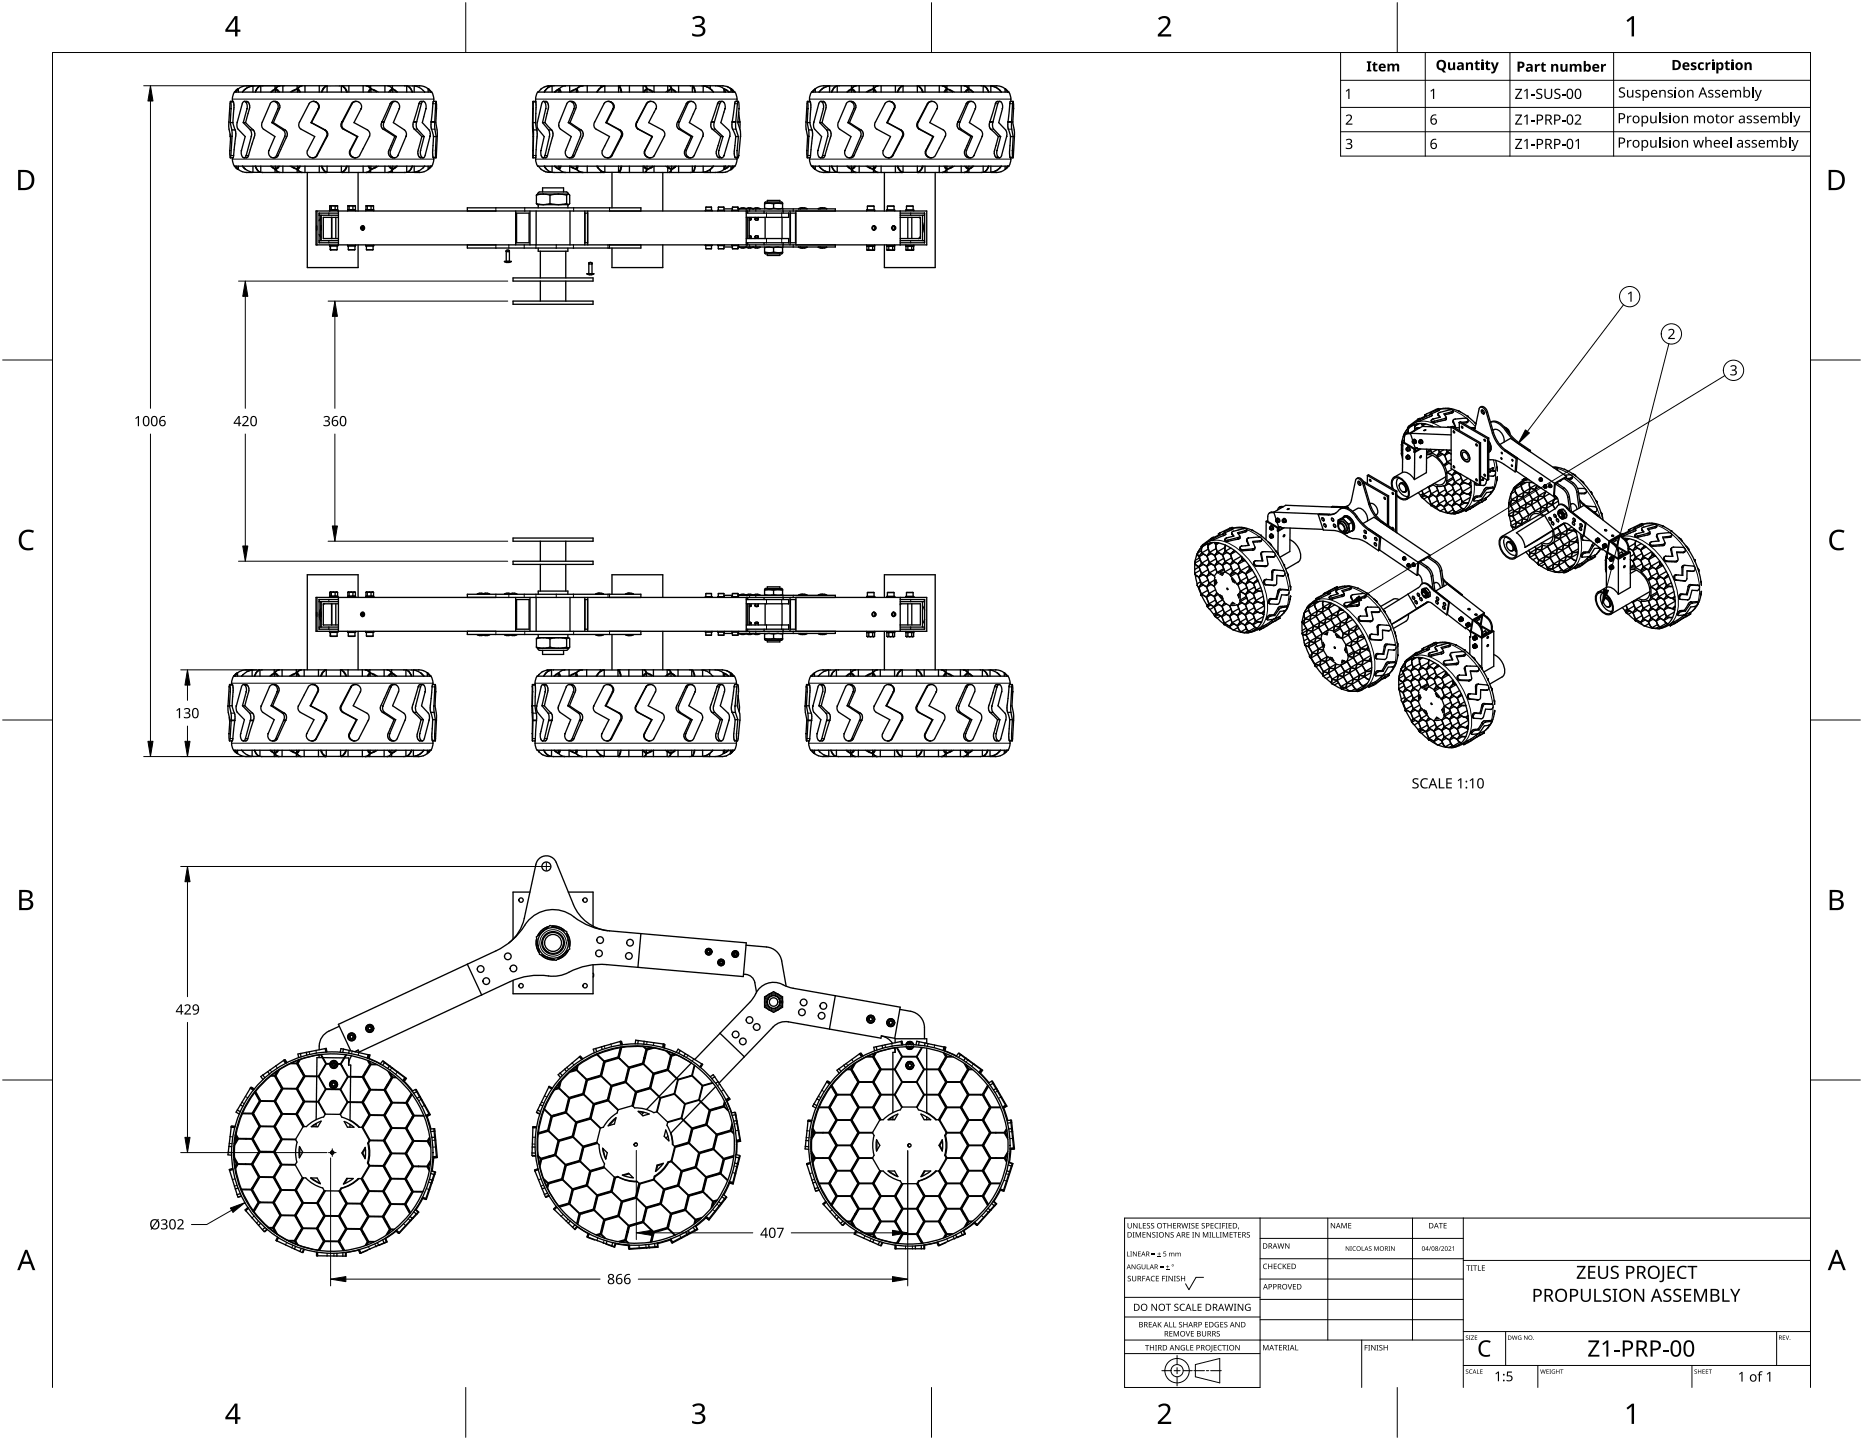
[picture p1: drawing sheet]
<svg xmlns="http://www.w3.org/2000/svg" width="559mm" height="432mm" viewBox="0 0 559 432" stroke-linecap="round" stroke-linejoin="round" font-family="sans-serif">
<g fill="none" stroke="#000" stroke-width=".4">
<path d="M69.1 36.8h.8M69.1 36.8l.4 2.2M69.1 30.4l-.4 8.1a12.1 12.1 0 0 1 .3 5.4l-.1 1.2M69.1 30.4l.2 2.2M69.1 30.4h.8M69.3 32.6h.1M69.3 32.6l-.2 4.2M69.5 39l.1 1.9M69.5 39h1M69.9 36.8l.6 2.2M69.9 30.4l.3 1.7-.3 4.7M70.4 27.6l-.6 1.2-.1 1.6"/>
<path d="M70.4 27.6h.4M70.5 39l.2 1.6-.7 6.5-.1 .2h-.8M71.3 26.7l-.9 .9M71.4 26.6l-1 .9M71.5 26.6l-.7 1M71.5 26.6v1M73 36.8h.7M73 36.8l2.1 2.2M73.3 30.4l-.4 .2-.2 .5-1.5 5.5a2.68 2.68 0 0 0 .2 2.1l2.1 2.2-1.1 4.2M73.3 30.4a1.63 1.63 0 0 1 .8 2.2M73.3 30.4h.7a2.06 2.06 0 0 1 .6 2.9l-.9 3.5M73.5 26.8l.3-.2a4.3 4.3 0 0 1 2.6-.8h1.7l-.9 .6-.7 1.2h-3.7z"/>
<path d="M73.7 36.8l2.3 2.2M74.1 32.6l-1.1 4.2M74.1 32.6h.1M75.1 39l.4 1-.1 .9M75.1 39h.9M75.8 25.7h-1.8a4.1 4.1 0 0 0-2.5 .9M75.9 25.7l-2.2 .9a2.07 2.07 0 0 1-2.5 1h-.4M75.9 25.8v1.8M76 39a2.64 2.64 0 0 1 0 3l-1.6 4.9-.3 .4h-.9M78.2 25.7a2.73 2.73 0 0 0-1.5 1.9h4.5l1.3-.9M78.2 25.7v1.9M78.7 25.7h19.2"/>
<path d="M78.8 25.7h-.6M81.4 27.6l1.2-.9 .9 .9zM81.5 36.8h.5M81.5 36.8l3.4 2.2M82 36.8l3.5 2.2M82.1 30.4l-.6 .2-.4 .5-2.5 5.6a1.74 1.74 0 0 0 .4 2l3.5 2.2-1.8 4.2M82.1 30.4a1.56 1.56 0 0 1 1.2 2.2M82.1 30.4h.6M82.5 25.7v1M82.6 26.7v.9M82.7 30.4a1.75 1.75 0 0 1 .8 2.9l-1.5 3.5M83.3 32.6l-1.8 4.2"/>
<path d="M83.3 32.6h.1M83.8 25.7l-.6 .3-.7 .7M84 25.7l-.7 .2-.5 .7 1.1 1h3.2l2-1M84.8 25.7v1.9M84.9 39l.6 1-.1 .9M84.9 39h.6M85.5 39a1.81 1.81 0 0 1 .2 2.7l-.9 1.8a8.6 8.6 0 0 1-2 3.7l-.9 .1M87.5 27.6l1.7-.9 .6 .9zM89.1 25.7v.9M89.2 26.7v.9M90.5 25.7l-.7 .2-.7 .7M90.6 25.7l-.6 .2a.81 .81 0 0 0-.5 .8 .81 .81 0 0 0 .5 .7l.1 .2h6.3l.5-1 .9-.9"/>
<path d="M91.5 25.7v1.9M93.3 36.8h.1M93.3 36.8l4 2.2M93.4 36.8l4.1 2.2M93.9 30.4a1.6 1.6 0 0 1 1.6 2.2M93.9 30.4l-.7 .2-.5 .5-2.9 5.6a1.54 1.54 0 0 0 .5 2l4.1 2.2-2.2 4.2M93.9 30.4a1.68 1.68 0 0 1 1.7 1 1.68 1.68 0 0 1-.3 1.9l-1.9 3.5M95.5 32.6l-2.2 4.2M95.5 32.6h.1M95.8 25.7v1.9M97.3 39a1.51 1.51 0 0 1 .7 1.9M97.3 39h.2"/>
<path d="M97.5 39a1.68 1.68 0 0 1 .2 2.7l-2.6 5-.5 .5-.8 .1M97.6 25.7h.2M97.9 25.7h.1M98 25.7l4.4 .1M98 25.7h.1M102.4 25.8a2.84 2.84 0 0 1 1.6 1.8h-7.4l.7-1.3 .8-.5v1.8M102.4 25.8v1.8M102.6 36.5a1.53 1.53 0 0 0 .4 2.2l4.1 2.2M102.6 36.5h.1M102.6 36.5h.2M102.8 36.5l-.1 .2a1.54 1.54 0 0 0 .5 2l4.1 2.2M102.8 25.7h-.3a2.76 2.76 0 0 1 1.7 1.9h6.2l.1-.2a.84 .84 0 0 0 .5-.9 .84 .84 0 0 0-.7-.7l-.5-.1"/>
<path d="M104.6 25.7v1.9M106.8 30.4l-.7 .2-.5 .5-2.8 5.4M108.3 32.6l-2.1 4.2 4 2.2a1.52 1.52 0 0 1 .6 1.9M108.3 32.6a1.66 1.66 0 0 0-1.1-2.2 1.66 1.66 0 0 0-2.1 1.2l-2.5 4.9M108.3 32.6h.1M108.9 25.7v1.9M110 25.7l.7 .2 .5 .6M111.2 25.7v.8M111.3 26.7l1.7 .9h-2.3zM111.3 26.7v.9M114.6 36.5a1.67 1.67 0 0 0 .3 2.2l3.5 2.2M114.6 36.5h.1"/>
<path d="M114.6 36.5h.6M115.2 36.5l-.2 .7a1.59 1.59 0 0 0 .5 1.5l3.4 2.2M115.5 25.7v1.9M116.3 25.7l.7 .2 .6 .7-1 1h-3.2l-2.2-1.1M117.3 27.1l.5-.4 1.2 .9h-2.1zM117.7 25.7v.8M117.8 26.7v.9M118.5 30.4l-.6 .2-.4 .5-2.3 5.4M118.5 30.4a1.56 1.56 0 0 1 1.3 2.2M118.5 30.4a1.28 1.28 0 0 0-1.4 .6l-2.5 5.5M119.8 32.6l-1.8 4.2 3.6 2.5 .3 .7-.1 .9M119.8 32.6h.1"/>
<path d="M121.4 25.7h.6M121.5 25.7h-19.1M122 25.7a2.58 2.58 0 0 1 1.6 1.9h-4.4l-1.6-1.2M122 25.7v1.9M122.1 25.8h1.6a4.4 4.4 0 0 1 3.6 1.8h-3.6l-.7-1.3zM124 36.5a2.26 2.26 0 0 0 .3 2.2l2.2 2.2M124.1 36.5h-.1M124.1 36.5h.9M124.2 25.8v1.8M124.3 25.7h1.6M125 36.5l-.2 1.1 .2 .9 2.2 2.4M125.9 25.7a4.1 4.1 0 0 1 2.5 .9"/>
<path d="M127 30.4h-.9l-.3 .4-1.7 5.7M127.7 32.6l-1 4.2 2.1 2.4 .2 1.7M127.7 32.6a1.65 1.65 0 0 0-.7-2.2l-.6 .7-1.4 5.4M127.7 32.6h.1M128.4 26.6l.4 .3M128.4 26.6l.4 .5M128.4 26.6v1M128.6 26.7l.8 .9h-.2M128.8 27.1h.1M128.8 27.1l.3 .5-1.8-.1M129.3 36.5v.2a7.1 7.1 0 0 0 .7 3.8v.4M129.3 36.5h.1"/>
<path d="M129.3 36.5h1.1M129.5 27.6h.1M129.5 27.6l.5 1.2 .1 1.6M130.4 36.5v2l.4 2.4M130.8 30.4l.1 2.2M130.8 30.4l-.4 6.1M130.8 30.4l-.9 .1-.6 6M130.9 32.6l-.2 4.2 .5 4.1M130.9 32.6h.1M159.9 36.8h.8M159.9 36.8l.1 2.2M159.9 30.4l-.1 14.7"/>
<path d="M159.9 30.4v2.2M159.9 32.6h.1M159.9 32.6v4.2M160 39v1.9M160 39h1M160.7 36.8l.3 2.2M160.7 30.4v6.4M160.7 30.4h-.8M161 39l.1 1.5-.4 6.8M161.4 27.6h-.1l-.5 1.2-.1 1.6M162.7 36.8h.8M162.7 36.8l1.8 2.2"/>
<path d="M163 30.4l-.5 .7-1.4 6 .2 1.5 1.9 2.3-.9 4.2M163 30.4l.4 .2 .3 .7v1.3M163 30.4h.7a2.44 2.44 0 0 1 .5 3.3l-.7 3.1M163.5 36.8l2 2.2M163.7 32.6l-1 4.2M163.7 32.6h.1M164.4 26.2l-1.2 1.4h-1.7M164.4 25.8l-1.8 .6-1.1 1.2M164.4 25.8h1.1l-1.1 .4M164.4 25.8v.4M164.5 39l.4 1-.1 .9M164.5 39h1"/>
<path d="M165.5 39a3.2 3.2 0 0 1-.1 3.3l-.4 1.2a8.1 8.1 0 0 1-1.3 3.8M165.6 25.7a3.2 3.2 0 0 0-2.3 1.9h3l1.4-1M165.6 25.7v1.9M166.1 25.7h15.3M166.2 25.7h-.6M166.5 27.6l1.1-.9 .4 .9zM167.6 26.7v.9M169.6 25.7l-.2 .1a1.68 1.68 0 0 0-1.5 .9l.4 .9h2.6M170.5 36.8h.5M170.5 36.8l3.1 2.2M170.9 25.7v1.9M171 30.4a1.55 1.55 0 0 1 1.2 2.2"/>
<path d="M171 30.4l-.6 .2-.4 .5-2.2 5.6a1.83 1.83 0 0 0 .3 2l3.2 2.2-1.7 4.2M171 30.4h.5a1.74 1.74 0 0 1 .9 2.9l-1.4 3.5M171 36.8l3.3 2.2M171.2 27.6l1.7-.9 .3 .9zM172.2 32.6l-1.7 4.2M172.2 32.6h.1M172.9 26.7v.9M173.6 39l.6 1-.1 .9M173.6 39h.7M174.3 39a1.87 1.87 0 0 1 .2 2.7l-2.2 5-.6 .5-.9 .1M174.8 25.7l-1 .2-2.9 1.7M174.9 25.7l-.2 .1a1.81 1.81 0 0 0-1.6 1l.3 .8h5.6l1.2-1.4"/>
<path d="M176.1 25.7v1.9M180.3 25.7v.5M181.1 25.7h.2M181.3 25.7l-1.1 .5M181.4 25.8l-1.3 .6-.9 1.2h7.1l-.3-1.1-.5-.7M181.4 25.8h4.1M181.4 25.8v1.8M181.7 36.8h.2M181.7 36.8l4 2.2M181.9 36.8l4.1 2.2M182.4 30.4l-1.1 .5-3 5.8a1.56 1.56 0 0 0 .5 2l4 2.2-2.1 4.2M182.4 30.4a1.59 1.59 0 0 1 1.5 2.2"/>
<path d="M182.4 30.4a1.68 1.68 0 0 1 1.7 1 1.68 1.68 0 0 1-.4 1.9l-1.8 3.5M183.9 32.6l-2.2 4.2M183.9 32.6h.1M185.5 25.8v1.8M185.6 25.7h.1M185.7 25.7l.5 .8 .3 1.1h6.4M185.7 39a1.53 1.53 0 0 1 .6 1.9M185.7 39h.3M185.9 25.7h21.3M186 39a1.69 1.69 0 0 1 .2 2.7l-2.7 5-.5 .5-.8 .1M186.1 25.7h-.4M188.8 25.7v1.9"/>
<path d="M191 36.5a1.54 1.54 0 0 0 .8 2.4l3.8 2M191 36.5h.1M191 36.5h.2M191.2 36.5l-.1 .2a1.53 1.53 0 0 0 .5 2l4.1 2.2M192.9 25.7v1.9M193.3 25.7a.79 .79 0 0 1 .6 .8 .79 .79 0 0 1-.7 .7l-.3 .4M193.5 25.7l.2 .1a2.79 2.79 0 0 0 2 1.5l.5 .3M194.1 26.7l1.7 .9h-2.6zM194.1 26.7v.9M195.2 30.4a1.62 1.62 0 0 1 1.6 2.2M195.2 30.4l-.7 .2-.5 .5-2.8 5.4M195.2 30.4l-.7 .2-.6 .4-2.9 5.5"/>
<path d="M196.2 25.7v1.9M196.8 32.6l-2.2 4.2 4.1 2.2a1.51 1.51 0 0 1 .6 1.9M196.8 32.6h.1M200.2 27.6l1.2-.9 1.2 .9zM200.3 25.7v1.5M200.7 25.7a.64 .64 0 0 1 .5 .7 .64 .64 0 0 1-.6 .6l-.8 .6h-3.6M200.9 25.7l.3 .2a1.58 1.58 0 0 0 1.2 1.3l.4 .4h5.6l-.3-1.2-.4-.7M201.4 26.7v.9M203.3 36.5a1.62 1.62 0 0 0 .3 2.2l3.7 2.2M203.3 36.5h.1M203.3 36.5h.6M203.5 25.7v1.9"/>
<path d="M203.9 36.5l-.1 .2a1.69 1.69 0 0 0 .4 2l3.5 2.2M207.1 25.7h.6M207.3 30.4a1.53 1.53 0 0 1 1.3 2.2M207.3 30.4l-.6 .2-.4 .5-2.4 5.4M207.3 30.4l-.8 .1-.6 .5-2.6 5.5M207.7 25.7v1.9M207.8 25.8h2.8a4.1 4.1 0 0 1 3.3 1.8h-5.3l-.3-1.2zM208.6 32.6l-1.8 4.2 3.5 2.2a1.61 1.61 0 0 1 .5 1.9M208.6 32.6h.1M210.9 25.8v1.8M211 25.7l2.1 .9M211 25.7h3.8"/>
<path d="M213 25.7v.9M213.1 26.6l.9 1h3.5l-.4-1M213.4 36.5a2.08 2.08 0 0 0 .3 2.2l2.5 2.2M213.4 36.5h.1M213.4 36.5h.9M214.3 36.5l-.2 1.1 .2 .9 2.6 2.4M214.7 25.7a3.8 3.8 0 0 1 2.4 .9M215.1 25.7h1.7M215.9 30.4h.7M215.9 30.4l-.6 .6-1.9 5.5M216.6 30.4a1.52 1.52 0 0 1 .9 2.2M216.6 30.4l-.4 .2-.3 .5-1.6 5.4"/>
<path d="M216.8 25.7l1.3 .2M217.1 26.6v1M217.3 26.7l1.3 .9h-1zM217.5 32.6l-1.3 4.2 2.5 2.5 .2 1.6M217.5 32.6h.1M218.1 25.9h.1M218.1 25.9l1.1 .7M218.2 26l1.4 .8M219.2 26.6v1M219.2 26.6l.6 1a2.16 2.16 0 0 1-2-.7l-.4-.2M219.4 26.7l.9 .9h-.5zM219.6 26.9l.6 .6z"/>
<path d="M219.6 36.5v.2a4.3 4.3 0 0 0 .8 3.4l.3 .8M219.6 36.5h.1M219.6 36.5h1.1M220.3 27.6a3.1 3.1 0 0 1 .8 2.8M220.7 36.5v2l.8 2.4M221.3 36.5h.6M221.4 30.4l-.7 6.1M221.4 30.4l.3 .9v1.3M221.4 30.4h-.8l-.1 .2-.9 5.9M221.6 33.7l.3 2.8M221.6 33.7l-.3 3.1 .8 2.5v1.6M221.7 32.6h.1"/>
<path d="M221.7 32.6l-.1 1.1M221.9 36.5v2.1M242.1 36.8l.5 2.2M242.1 36.8h.8M242.2 30.4l-.4 8.1a15 15 0 0 1 .3 5.5l-.1 1.1M242.3 32.6l-.2 4.2M242.3 32.6l-.1-2.2h.8l.2 1.7-.3 4.7M242.3 32.6h.1M242.6 39v1.9M242.6 39h1M242.9 36.8l.7 2.2M243.5 27.6l-.6 1.2-.1 1.6"/>
<path d="M243.6 39l.1 1.5-.6 6.6-.1 .2h-.8M243.9 27.5l-.4 .1M244.4 26.7l-.9 .9M244.5 26.6v1M245.9 36.8l2 2.2M245.9 36.8h.7M246.2 30.4a1.64 1.64 0 0 1 .8 2.2M246.2 30.4l-.4 .2-.2 .5-1.6 6.1 .3 1.5 2.1 2.2-1.1 4.2M246.2 30.4h.7a2.08 2.08 0 0 1 .6 2.9l-.9 3.5M246.4 26.8l1.9-.9 2.7-.1a2.86 2.86 0 0 0-1.6 1.8h-3.7zM246.6 36.8l2.2 2.2M247 32.6l-1.1 4.2"/>
<path d="M247 32.6h.1M247.9 26l.9-.3h-1.7a4.1 4.1 0 0 0-2.6 .9M247.9 26a4.3 4.3 0 0 0-2.2 1.6h-1.9l.7-1M247.9 39l.4 1v.9M247.9 39h.9M248.8 39a2.67 2.67 0 0 1 0 3l-.4 1.5a7.5 7.5 0 0 1-1.5 3.8h-.8M248.8 25.8v1.8M251.1 25.7a2.75 2.75 0 0 0-1.6 1.9h4.5l1.4-1M251.1 25.7v1.9M251.6 25.7h19.3h-.3M251.7 25.7h-.6M254.2 27.6l1.2-.9 .9 .9z"/>
<path d="M254.3 36.8l3.4 2.2M254.3 36.8h.5M254.8 36.8l3.5 2.2M254.9 30.4l-.6 .2-.5 .5-2.5 6.1a1.58 1.58 0 0 0 .6 1.5l3.3 2.2-1.7 4.2M254.9 30.4a1.56 1.56 0 0 1 1.2 2.2M254.9 30.4a1.59 1.59 0 0 1 1.8 1.8l-1.9 4.6M255.4 25.7v.9M255.4 26.7v.9M256.1 32.6l-1.8 4.2M256.1 32.6h.1M256.7 25.7l-.7 .3-.6 .6M256.8 25.7l-.6 .2-.6 .7 1 1h3.2l2.2-1"/>
<path d="M257.7 39l.6 1-.1 .9M257.7 39h.6M257.7 25.7v1.9M258.3 39a1.82 1.82 0 0 1 .1 2.7l-.8 1.8a8.7 8.7 0 0 1-2 3.7l-.9 .1M260.2 27.6l1.8-.9 .6 .9zM262 25.7v.9M262 26.7v.9M263.3 25.7l-.7 .2-.6 .7M263.4 25.7l-.7 .2a.84 .84 0 0 0-.4 .8 .84 .84 0 0 0 .5 .8l6.3 .1 .7-1.3 .9-.6h-.3M264.3 25.7v1.9M266 36.8h.2M266 36.8l4.1 2.2"/>
<path d="M266.2 36.8l4.1 2.2M266.6 30.4a1.6 1.6 0 0 1 1.6 2.2M266.6 30.4l-.7 .2-.5 .5-2.9 5.6a1.54 1.54 0 0 0 .5 2l4.1 2.2-2.2 4.2M266.6 30.4a1.68 1.68 0 0 1 1.7 1 1.68 1.68 0 0 1-.3 1.9l-1.8 3.5M268.2 32.6l-2.2 4.2M268.2 32.6h.1M268.6 25.7v1.9M270.1 39a1.51 1.51 0 0 1 .6 1.9M270.1 39h.2M270.3 39a1.68 1.68 0 0 1 .2 2.7l-2.7 5-.5 .5-.8 .1M270.9 25.8v1.8M270.9 25.8h4.3"/>
<path d="M270.9 25.8l-.9 .5-.7 1.3h7.4l-.1-.3a2.52 2.52 0 0 0-1.4-1.5M275.2 25.8v1.8M275.3 36.5a1.53 1.53 0 0 0 .4 2.2l4.1 2.2M275.3 36.5h.1M275.3 36.5h.2M275.4 25.7h-.2h19.2M275.5 36.5l-.1 .2a1.54 1.54 0 0 0 .5 2l4.1 2.2M275.6 25.7h-.3a2.75 2.75 0 0 1 1.6 1.9h6.3l.1-.3a.8 .8 0 0 0 .4-.8 .8 .8 0 0 0-.6-.7l-.5-.1M277.4 25.7v1.9M279.5 30.4a1.6 1.6 0 0 1 1.6 2.2M279.5 30.4l-.7 .2-.5 .5-2.8 5.4M279.5 30.4l-.8 .2-.5 .4-2.9 5.5"/>
<path d="M281.1 32.6l-2.2 4.2 4 2.2a1.51 1.51 0 0 1 .6 1.9M281.1 32.6h.1M281.7 25.7v1.9M282.8 25.7l.6 .2 .6 .7M284 26.7l1.8 .9h-2.4zM284 25.7v.9M284 26.7v.9M287.3 36.5a1.66 1.66 0 0 0 .4 2.2l3.5 2.2M287.4 36.5h-.1M287.4 36.5h.6M288 36.5l-.2 .7a1.58 1.58 0 0 0 .5 1.5l3.4 2.2M288.3 25.7v1.9"/>
<path d="M289.2 25.7l.7 .2 .6 .7-1.1 1h-3.2l-2.2-1M289.3 25.7l.7 .2 .6 .7M290.1 27.1l.5-.4 1.2 .9h-2.1zM290.6 25.7v.9M290.6 26.7v.9M291.3 30.4l-.6 .2-.4 .5-2.3 5.4M291.3 30.4a1.56 1.56 0 0 1 1.3 2.2M291.3 30.4l-.9 .1-.5 .5-2.5 5.5M292.6 32.6l-1.8 4.2 3.6 2.5 .3 .7-.1 .9M292.6 32.6h.1M294.3 25.7h.6M294.9 25.7v1.9"/>
<path d="M294.9 25.7a2.56 2.56 0 0 1 1.6 1.9h-4.5l-1.4-1M295.1 25.8h2a4.4 4.4 0 0 1 3.2 1.8l-3.8-.1a2.55 2.55 0 0 0-1.4-1.7zM296.9 36.5a2.23 2.23 0 0 0 .3 2.2l2.2 2.2M296.9 36.5h1M297.2 25.8v1.8M297.9 36.5l-.2 1.1 .2 .9 2.2 2.4M298.9 25.7a4.1 4.1 0 0 1 2.6 .9M298.9 25.7h-1.7a4.4 4.4 0 0 1 3.2 1.9h1.8M299.9 30.4a1.64 1.64 0 0 1 .8 2.2M299.9 30.4l-.4 .2-.2 .5-1.4 5.4M299.9 30.4h-.9l-.3 .4-1.8 5.7M300.7 32.6l-1.1 4.2 2.2 2.5 .1 1.6"/>
<path d="M300.7 32.6h.1M301.5 26.6l.7 1M301.5 26.6v1M301.5 26.6l.3 .2M301.6 26.7l.9 .9h-.3M302.2 27.5v.1M302.4 36.5l-.1 .1a6.6 6.6 0 0 0 .7 3.9l.1 .4M302.4 36.5h.1M302.4 36.5h1M302.6 27.6l.5 1.2 .1 1.6M303.4 36.5v2l.5 2.4M303.8 30.4l.2 2.2"/>
<path d="M303.8 30.4l-.4 6.1M303.8 30.4l-.8 .1-.6 6M304 32.6l-.1 2.1a10.7 10.7 0 0 0 .3 4.6l.1 1.6M304 32.6h.1M68.9 45.1l.2 2.2M68.9 45.1h.1M69 40.2l.1 .7M69.1 40.9h.1M69.1 40.9v.5M69.3 46.6l-.2 .7M69.3 46.6h.1M69.6 40.9h.1"/>
<path d="M69.6 40.9l-.3 5.7M69.7 47.3a3.3 3.3 0 0 0 .7 2.5M70.4 49.8l.9 .9M70.4 49.8h.4M70.4 49.9l1 .9M70.8 49.8l.7 1M70.8 49.8h.5a2.18 2.18 0 0 1 2.3 1M71.2 50.6l.3 .2M71.5 50.8a4.1 4.1 0 0 0 2.5 .9h1.8M71.5 49.8v1M72.4 45.1a1.63 1.63 0 0 0 .8 2.2M72.4 45.1h.1"/>
<path d="M73.6 50.8l2.3 .9M73.6 50.8l-.8-1h3.7l.7 1.2 .7 .6M73.8 46.6l-.2 .5-.4 .2M73.8 46.6h.1M75.4 40.9l-1.6 5.7M75.4 40.9h.1M75.9 49.8v1.9M75.9 51.7h2M77.9 51.6l.2 .1M78.2 49.8v1.9M78.2 51.7h.6M80.7 45.1a1.56 1.56 0 0 0 1.2 2.2"/>
<path d="M80.7 45.1h.1M81.4 49.8h2.1l-.9 .9zM82.5 50.8l-1.3-1h-4.5l.6 1.3 .9 .6M82.5 50.8l.7 .7 .6 .2M82.5 50.8v.9M82.6 49.8v.9M82.9 46.6l-.4 .5-.6 .2M82.9 46.6h.1M84.8 49.8v1.9M85.4 40.9l-2.5 5.7M85.4 40.9h.1M87.5 49.8h2.3l-.6 .9z"/>
<path d="M89.1 50.8l-2-1h-3.2l-1.1 1 .5 .7 .7 .2M89.1 50.8l.7 .7 .7 .2M89.1 50.8v.9M89.2 49.8v.9M91.5 49.8v1.9M92.2 51.7v28.5h15.2v-6.8M92.2 45.1a1.6 1.6 0 0 0 1.6 2.2M92.2 45.1h.1M95 46.6l-.5 .5-.7 .2M95 46.6h.1M95.8 49.8v1.9M97.6 51.7h.3l-.9-.6-.6-1.3h-6.3l-.1 .2a.84 .84 0 0 0-.5 .9 .84 .84 0 0 0 .7 .7l.4 .1"/>
<path d="M98 40.9l-3 5.7M98 40.9h.1M98.1 51.7h-19.4M98.1 51.7l-.8-.6-.7-1.3h7.4l-.1 .3a2.55 2.55 0 0 1-1.5 1.6M98.1 51.7h4.3M98.1 49.8v1.9M102.4 51.7h19.1M102.4 49.8v1.9M102.8 51.7h-.3l1-.6 .7-1.3h6.2l.1 .2a.84 .84 0 0 1 .5 .9 .84 .84 0 0 1-.7 .7l-.5 .1M104.6 49.8v1.9M105.1 45.1a1.6 1.6 0 0 0 1.5 2.2M105.1 45.1h.1"/>
<path d="M107.1 40.9a15.2 15.2 0 0 0-2.3 5.1l.6 .9 1.2 .4M107.1 40.9h.2M107.3 40.9l-2.2 4.2M107.4 51.7v11.6M108.9 49.8v1.9M110.7 49.8h2.3l-1.7 .9zM110.8 40.9l-1.5 2.9a6.7 6.7 0 0 1-1.9 3.3l-.8 .2M110.8 40.9h.1M111.2 50.9v.8M111.3 49.8v.9M115.5 49.8v1.9M116.3 51.7l.7-.2 .6-.7-1-1h-3.2l-2.1 1-.6 .7-.7 .2"/>
<path d="M116.9 49.8h2.1l-1.2 .9zM117.1 45.1a1.56 1.56 0 0 0 1.3 2.2M117.1 45.1h.1M117.7 50.9v.8M117.7 50.9l-.5 .6-.7 .2M117.7 50.9l1.5-1.1h4.4l-.1 .4a2.46 2.46 0 0 1-1.5 1.5M117.8 49.8v.9M118.4 40.9l-1.3 3.2a2.05 2.05 0 0 0 .1 3l1.2 .2M118.4 40.9h.5M118.9 40.9l-1.8 4.2M119.4 46.6l-.4 .5-.6 .2M119.4 46.6h.1"/>
<path d="M121.8 40.9l-2.4 5.7M121.8 40.9h.1M122 49.8v1.9M122 51.7h-.6M124.2 49.8v1.9M124.3 51.7h1.6M125.6 51.3l1.7-1.5h-3.6l-.7 1.3-.9 .6h2.1M125.6 51.3l-1.4 .4M126.1 45.1a1.65 1.65 0 0 0 .8 2.2M126.1 45.1h.1M126.5 40.9l-.7 2.8a3.1 3.1 0 0 0 .1 3.5l1 .1M126.5 40.9h.7"/>
<path d="M127.2 40.9l-1.1 4.2M127.3 49.9l1.8-.1-.7 1M128.4 49.8v1M128.4 50.8a4.1 4.1 0 0 1-2.5 .9M129 40.9l-1.5 5.7-.6 .7M129 40.9h.1M129.2 49.8h.2l-.8 .9M129.5 49.8h.1M129.9 47.3h.1M130 47.3h.8M130 40.9l-.2 4.8 .1 1.6M130 40.9h.8"/>
<path d="M130.1 47.3l-.1 1.3-.5 1.2M130.6 45.1l.1 2.2M130.6 45.1h.1M130.7 47.3h.1M130.8 40.9l-.2 4.2M130.9 46.6h.1M130.9 46.6l-.1 .7M131.2 40.9h.1M131.2 40.9l-.3 5.7M159.8 45.1l.1 2.2M159.8 45.1h.1M159.9 47.3h.8"/>
<path d="M159.9 47.3h.1M159.9 46.6h.1M159.9 46.6v.7M160 40.9h.1M160 40.9l-.1 5.7M160.7 47.3a2.81 2.81 0 0 0 .7 2.5M160.7 47.3h.1M160.9 58.5v2.5M161.3 58.2l-.4 .3M161.3 58.2h1.6M161.3 58.2l.2-.5 .4-.1h8l.4 .1 .2 .5M161.5 49.8l1.1 1.2 1.8 .7"/>
<path d="M161.5 49.8h1.7l.7 1M162.3 45.1v1.5l.6 .7M162.3 45.1h.1M162.7 57.6v-1.3h6.3v1.3M162.9 58.2l-2 .3M162.9 58.2h4.6M162.9 58.2l2.1 .3M162.9 47.3h.8M163.5 46.6l-.6 .7M163.5 46.6h.1M164.4 51.7h1.1M164.4 51.2v.5"/>
<path d="M164.8 40.9l-1.3 5.7M164.8 40.9h.1M165 58.5v2.5M165.6 49.8v1.9M165.6 51.7h.6M166.1 51.7h15.3M166.5 49.8h1.5l-.4 .9zM167.5 58.2l2.5 .3M167.5 58.2l-2.5 .3M167.5 58.2h2.9M167.6 49.8v.9M167.7 50.8l-1.4-1h-3l.7 1 1.6 .9"/>
<path d="M169.6 45.1a1.55 1.55 0 0 0 1.2 2.2M169.6 45.1h.1M170 58.5v2.5M170.4 58.2l-.4 .3M170.4 58.2h.2M170.4 58.2h.1M170.5 58.2h.1M170.6 58.2l.3 .3v2.5l-.3 .3M170.9 49.8v1.9M171.2 49.8h2l-.3 .9zM171.8 46.6l-.4 .5-.6 .2M171.8 46.6h.1"/>
<path d="M172.9 49.8v.9M173.9 51.5l-3-1.7h-2.6l-.1 .4a.65 .65 0 0 0-.3 .6 .65 .65 0 0 0 .5 .6l1.2 .3M173.9 51.5l.9 .2M173.9 51.5l1 .2M174.1 40.9l-2.3 5.7M174.1 40.9h.1M176.1 49.8v1.9M180.3 51.3l-1.3-1.5h-5.6l-.1 .2a.88 .88 0 0 0 .6 1.5M180.3 51.3l1 .4h-.2M180.3 51.3v.4M180.7 45.1a1.59 1.59 0 0 0 1.5 2.2M180.7 45.1h.1"/>
<path d="M181.4 51.7l-1.3-.7-.9-1.2h7.1l-.3 1.1-.5 .8M181.4 51.7h4.1M181.4 49.8v1.9M183.4 46.6l-.5 .5-.7 .2M183.4 46.6h.1M183.6 51.7v10.6M185.5 49.8v1.9M185.6 51.7h.1M185.9 51.7h21.3M186.1 51.7h-.4l.4-.6 .4-1.3h6.4l.5 .6a.7 .7 0 0 1 .5 .7 .7 .7 0 0 1-.6 .6M186.3 40.9l-2.9 5.7M186.3 40.9h.1"/>
<path d="M188.8 49.8v1.9M192.9 49.8v1.9M193.2 49.8h2.6l-1.7 .9zM193.5 45.1a1.6 1.6 0 0 0 1.5 2.2M193.5 45.1h.1M194.1 49.8v.9M195.6 40.9a15 15 0 0 0-2.3 5.1l.6 .9 1.1 .4M195.6 40.9h.1M195.7 40.9l-2.2 4.2M196.2 49.8v1.9M196.3 46.6l-.6 .6-.7 .1M196.3 46.6h.1"/>
<path d="M198.8 51.7v11.6M199.3 40.9l-3 5.7M199.3 40.9h.1M200.2 49.8h2.4l-1.2 .9zM200.3 50.3l-.5-.5h-3.6l-.6 .4a2.46 2.46 0 0 0-1.8 1.3l-.3 .2M200.3 50.3l.2 .1a.66 .66 0 0 1 .7 .6 .66 .66 0 0 1-.5 .7M200.3 50.2v1.5M201.4 49.8v.9M203.5 49.8v1.9M205.9 45.1a1.56 1.56 0 0 0 1.3 2.2M205.9 45.1h.1M207.3 40.9l-1.6 3.5a1.7 1.7 0 0 0-.3 2 1.7 1.7 0 0 0 1.8 .9"/>
<path d="M207.3 40.9h.4M207.7 51.7l.4-.7 .3-1.2h-5.6l-.5 .5a1.86 1.86 0 0 0-1.2 1.3l-.2 .1M207.7 49.8v1.9M207.7 51.7h-.6M207.7 51.7h.1M207.7 40.9l-1.8 4.2M208.2 46.6l-.4 .6-.6 .1M208.2 46.6h.1M208.6 49.8h5.3l-.2 .3a4.1 4.1 0 0 1-3.1 1.6h-2.8l.5-.6zM210.8 40.9l-2.6 5.7M210.8 40.9h.1M210.9 49.8v1.9"/>
<path d="M211 51.7h3.8M213 50.9v.8M213 50.9l-2 .8M215.1 51.7h1.7M215.6 45.1a1.59 1.59 0 0 0 .9 2.2M215.6 45.1h.1M216.2 40.9l-.2 .5a10.9 10.9 0 0 0-1.1 5l.6 .8 1 .1M216.2 40.9h.7M216.9 40.9l-1.3 4.2M217.1 50.8a3.8 3.8 0 0 1-2.4 .9M217.1 50.8l.4-1h-3.5l-1 1.1M217.1 49.8v1"/>
<path d="M217.2 46.6l-.3 .6-.4 .1M217.2 46.6h.1M217.4 50.7l1.3-.9h1.1l-.6 1M217.6 49.8h1l-1.3 .9zM218.9 40.9l-1.7 5.7M218.9 40.9h.1M219.2 49.8v1M219.2 50.8l-1.1 .7-1.3 .2M219.6 50.6l-.4 .4M219.8 49.8h.5l-.9 .9zM220.2 49.9l-.6 .7M220.7 40.9l-.4 5.3 .2 1.1h.9"/>
<path d="M220.7 40.9h.8M221.1 47.3l-.3 1.7-.5 .8M221.1 45.1v1.3l.3 .9M221.1 45.1h.1M221.5 40.9l-.4 4.2M221.6 46.6h.1M221.6 46.6l-.2 .7M222.1 40.9l-.5 5.7M222.1 40.9h.1M242 45.1l.2 2.2M242 45.1h.1M242.3 46.6l-.1 .7"/>
<path d="M242.3 46.6h.1M242.6 40.9h.1M242.6 40.9l-.3 5.7M242.8 47.3l.1 1.3 .6 1.2M243.5 49.8l.9 .9M243.5 49.8l.4 .1M244.3 50.6l.2 .2M244.5 50.8a4.1 4.1 0 0 0 2.6 .9h1.7M244.5 49.8v1M244.5 50.8l-.7-1a2.34 2.34 0 0 1 2.8 1l1.1 .6 1.1 .3M245.3 45.1a1.64 1.64 0 0 0 .8 2.2M245.3 45.1h.1"/>
<path d="M245.7 49.8h3.7l.1 .3a2.56 2.56 0 0 0 1.5 1.6l-2.7-.1a4.3 4.3 0 0 1-2.6-1.8zM246.7 46.6l-.2 .5-.4 .2M246.7 46.6h.1M248.3 40.9l-1.6 5.7M248.3 40.9h.1M248.8 49.8v1.9M251.1 49.8v1.9M251.1 51.7h.6M253.5 45.1a1.56 1.56 0 0 0 1.2 2.2M253.5 45.1h.1M254.2 49.8h2.1l-.9 .9zM255.4 50.8l-1.4-1h-4.5l.3 .5a2.13 2.13 0 0 0 1.3 1.4"/>
<path d="M255.4 50.8l.6 .7 .7 .2M255.4 49.8v.9M255.4 50.8v.9M255.7 46.6l-.4 .5-.6 .2M255.7 46.6h.1M257.7 49.8v1.9M258.2 40.9l-2.5 5.7M258.2 40.9h.1M260.2 49.8h2.4l-.6 .9zM262 50.8l-2.2-1h-3.2l-1 1 .6 .7 .6 .2M262 49.8v.9M262 50.8v.9"/>
<path d="M262 50.8l.6 .7 .7 .2M264.3 49.8v1.9M264.9 45.1a1.56 1.56 0 0 0 .8 2 1.56 1.56 0 0 0 2-.5M264.9 45.1h.1M265.3 51.7v11.6M267.7 46.6h.1M268.6 49.8v1.9M270.4 51.7h.3l-.9-.6-.7-1.3h-6.3l-.1 .3a.8 .8 0 0 0-.4 .8 .8 .8 0 0 0 .7 .7l.4 .1M270.7 40.9l-3 5.7M270.7 40.9h.1M270.9 51.7h-19.3M270.9 49.8v1.9"/>
<path d="M270.9 51.7h4.3M270.9 51.7l-.9-.6-.7-1.3h7.4l-.1 .3a2.53 2.53 0 0 1-1.4 1.6M275.2 51.7h19.2M275.2 49.8v1.9M275.2 51.7h.2M275.6 51.7h-.3l.9-.6 .7-1.3h6.3l.1 .3a.8 .8 0 0 1 .4 .9 .8 .8 0 0 1-.6 .6l-.5 .1M277.4 49.8v1.9M277.8 45.1a1.6 1.6 0 0 0 1.6 2.2M277.8 45.1h.1M279.8 40.9a15.2 15.2 0 0 0-2.3 5.1l.6 .9 1.3 .4M279.8 40.9h.2M280 40.9l-2.2 4.2"/>
<path d="M280.5 51.7v28.5h-15.2v-6.8M281.7 49.8v1.9M283.4 49.8h2.4l-1.8 .9zM283.5 40.9l-2.9 5.7-.5 .5-.7 .2M283.5 40.9h.1M284 50.8l-.6 .7-.6 .2M284 49.8v.9M284 50.8v.9M284 50.8l2.2-1h3.2l1.1 1-.6 .7-.7 .2M288.3 49.8v1.9M289.7 49.8h2.1l-1.2 .9zM289.9 45.1a1.56 1.56 0 0 0 1.3 2.2"/>
<path d="M289.9 45.1h.1M290.6 50.8l1.4-1h4.5l-.1 .4a2.43 2.43 0 0 1-1.5 1.5M290.6 50.8l-.6 .7-.7 .2M290.6 49.8v.9M290.6 50.8v.9M291.2 40.9l-1.3 3.2a2.04 2.04 0 0 0 .1 3l1.1 .2M291.2 40.9h.5M291.7 40.9l-1.8 4.2M292.2 46.6l-.5 .5-.5 .2M292.2 46.6h.1M294.6 40.9l-2.4 5.7M294.6 40.9h.1"/>
<path d="M294.9 49.8v1.9M294.9 51.7h-.6M296.6 49.8h3.7l-.2 .3a4.4 4.4 0 0 1-3 1.6h-2a2.62 2.62 0 0 0 1.5-1.9zM297.2 51.7h1.7M297.2 49.8v1.9M299 45.1a1.64 1.64 0 0 0 .8 2.2M299 45.1h.1M299.4 40.9l-.7 2.8a3 3 0 0 0 .1 3.5l1 .1M299.4 40.9h.7M300.1 40.9l-1.1 4.2M301.5 50.8a4.1 4.1 0 0 1-2.6 .9M301.5 49.8v1"/>
<path d="M301.9 40.9l-1.5 5.7-.2 .5-.4 .2M301.9 40.9h.1M302.2 49.8h-.8a2.09 2.09 0 0 0-2 1l-.9 .6-1.3 .3M302.2 49.8l-.7 1M302.2 49.8h.3l-.9 .9M302.2 49.8v.1M303 47.3h.1M303 47.3h.8M303.1 40.9l-.3 4.8 .2 1.6M303.1 40.9h.8M303.2 47.3l-.1 1.3-.5 1.2M303.7 45.1l.1 2.2"/>
<path d="M303.7 45.1h.1M303.9 40.9l-.2 4.2M304 46.6h.1M304 46.6l-.1 .7M304.3 40.9h.1M304.3 40.9l-.3 5.7M95 67.7v1.3zM95.1 63.3v10.1M95.7 70.3l.5 .7M95.7 72.2h5.8M95.7 64.5h5.8M96.2 65.5l-.5 .7"/>
<path d="M96.2 64.5v7.7M96.3 67.7v1.3zM96.3 64.5v7.7M98.8 63v.3M98.8 73.4v.3M98.8 73.7h2.5M98.8 63h2.5M98.9 61.8v1.1M98.9 63v.3M98.9 73.4l.1 .4M98.9 63h2.4M99 62.9v.1"/>
<path d="M99 63h-.2M99 73.8l.2 1.2 1.9-.1v-1.1M99 61.7h.1M99.1 61.7l-.1 1.2M99.1 73.8l.1 1.2M99.2 61.7h-.1M99.2 63h-.1M99.2 63h.1M99.2 61.7h.1M99.2 61.7h.8M99.2 61.7l.2 .1M99.4 62.9h.1"/>
<path d="M99.4 61.8v1.1M99.4 62.9l-.2 .1M99.4 65.2v6.3M99.5 65.2v6.3M99.5 62.9h.1M100 61.7l.5 .1M100 61.7l-.6 .1M100 61.7h.9M100.5 62.9h-1M100.5 61.8v1.1M100.5 62.9h.2M100.7 62.9l.2 .1"/>
<path d="M100.7 65.2v6.3M100.9 61.7l-.4 .1M100.9 63h.1M100.9 61.7h.1M100.9 61.7h.3M100.9 61.7l.4 .1M101.2 61.7l.1 .1M101.2 62.9l-.1 .1M101.3 61.8v1.1M101.3 62.9l-.4 .1M101.3 62.9h-.1M101.3 63v.3"/>
<path d="M101.3 73.4v.3M101.5 63.9h-5.8v8.9h5.8M101.5 63.3v10.1M101.5 65.2h-4.5v6.3h4.5M104.3 63v.3M104.3 73.4v.3M104.3 73.7h2.4M104.3 63h2.4M104.4 61.7l-.1 1.2M104.5 73.8l.1 1.2 1.8-.1 .1-1.1M104.5 61.7h-.1M104.5 63h.1"/>
<path d="M104.5 61.7h.1M104.5 61.7h.8M104.5 61.7l.2 .1M104.7 62.9h1.2M104.7 61.8v1.1M104.7 62.9l-.2 .1M105.3 61.7l.6 .1M105.3 61.7l-.6 .1M105.3 61.7h.9M105.9 62.9h.7M105.9 61.8v1.1M106.2 61.7l-.3 .1"/>
<path d="M106.2 61.7l.4 .1M106.6 61.8v1.1M106.6 62.9l-.1 .1M106.7 63v.3M106.7 73.4v.3M108.9 67.7a.68 .68 0 0 0-.5 .7 .68 .68 0 0 0 .5 .6M109 67.8l-.3 .6 .3 .5M109.2 67.9l-.2 .5 .2 .4M109.7 63v.3M109.7 73.4v.3M109.7 73.7h2.4M109.7 63h2.4"/>
<path d="M109.8 61.7v1.2M109.9 63h.1M109.9 73.8l.1 1.2 1.9-.1v-1.1M109.9 61.7h-.1M109.9 61.7h.1M110 61.7h-.1M110 61.7h.7M110 61.7l.2 .1M110.2 62.9h.1M110.2 61.8v1.1M110.2 62.9l-.2 .1M110.3 62.9h.1"/>
<path d="M110.7 61.7l-.5 .1M110.7 61.7h1M110.7 61.7l.6 .1M111.3 62.9h-1M111.3 62.9l.3 .1M111.3 61.8v1.1M111.6 61.7l-.3 .1M111.6 63h.1M111.7 61.7h-.1M111.7 61.7l.3 .1M112 61.8v1.1M112 62.9l-.3 .1"/>
<path d="M112 62.9l-.1 .1M112.1 63v.3M112.1 73.4v.3M140.2 73.4v1h52v-1M140.2 63.3v-1h52v1M151.3 78.4h2M151.8 75.3h.1M151.8 75.2v.1M151.8 75.3l.2 .2M151.9 75.2h-.1M151.9 75.2a.52 .52 0 0 1 .9 .1M152.8 75.4l-.1 .1"/>
<path d="M152.8 75.4h.1M152.8 75.3v.1M152.8 75.3h.1M152.8 78.3v.1M152.8 78.3v-2.8h-1v2.9M153.3 78.4l-.7 .3-1.3-.3M154.7 63.3v10.1M154.9 63.9h3.8v8.9h-3.8zM159 63.3v10.1M160.8 73.4h74M160.8 63.3v10.1M160.9 61l2 .4"/>
<path d="M160.9 61l.4 .4h1.6M161.4 61.4v.9M161.4 74.4v.9h8.9v-.9M162.1 75.3v8M162.9 61.4h4.6M165 61l-2.1 .4M165 61l2.5 .4M167.5 61.4h2.9M169.7 75.3v8M170 61l-2.5 .4M170 61l.4 .4M170.3 61.4v.9"/>
<path d="M170.6 61.3l-.2 .1M171 63.3v10.1M175.4 63.3v10.1M175.5 63.9h.7v8.9h-.7zM176.3 63.3v10.1M176.6 79l.1 .2M176.6 78.9v.1M176.6 78.9a.58 .58 0 0 1 1 0M177.5 79l-.1 .2M177.6 79h-.1M177.6 78.9v.1M177.6 79h.1"/>
<path d="M198.8 73.4v6.8h-15.2v-5.8M211.6 63.1v.2M211.6 73.4v.2M211.6 73.6h2M211.6 63.1h2M211.7 73.6l.1 1h1.6v-1M211.7 63.1l.1-1h1.6v1M213.6 63.1v.2M213.6 73.4v.2M215.3 73.6h2M215.3 63.1v.2M215.3 73.4v.2"/>
<path d="M215.3 63.1h2M215.4 73.6l.1 1h1.6v-1M215.4 63.1l.1-1h1.6v1M217.1 62.6h2.6M217.1 74.1h2.6M217.3 63.1v.2M217.3 73.4v.2M219.5 63.1v.2M219.5 73.4v.2M219.5 73.6h2M219.5 63.1h2M219.7 74.1h.1"/>
<path d="M219.7 62.6h.1M219.7 73.6l.1 1h1.6v-1M219.7 63.1l.1-1h1.6v1M221.4 74.1h4.4M221.4 62.4l.3 .2M221.5 63.1v.2M221.5 73.4v.2M221.7 62.6h-.3h4.4M221.7 62.6h.1M221.7 74.1h.1M221.7 74.1l-.3 .2M221.8 62.6h.1"/>
<path d="M221.8 74.1h.1M221.8 62.6l1.3-.3 .7 .3M223.8 62.6h.1M223.8 74.1h.1M223.8 74.1l-.7 .3-1.3-.3M223.8 62.6l1.3-.3 .7 .3M223.8 71.5h12.8v1.3h-12.8M223.8 63.9h12.8v1.3h-12.8M223.8 63.3v10.1M224.3 63.3v.6M224.3 65.2v6.3M224.3 72.8v.6"/>
<path d="M224.7 70.7l.5 .1M224.7 65.2v6.3M224.7 71.1h.6v.4M224.8 62.6h25.7v.7M225.2 65.6l.1 .1M225.2 65.9l-.5 .1M225.2 70.8l.1 .1M225.3 65.7h.1M225.3 71l-.1 .1M225.3 65.8l-.1 .1M225.3 70.9h.1M225.3 71h.1"/>
<path d="M225.3 65.8h.1M225.3 70.9v.1M225.3 65.7v.1M225.3 65.2v.4h-.6M225.8 74.1l-.7 .3-1.3-.3M225.8 62.6h.1M225.8 74.1h.1M226 62.6l1.2-.3 .8 .3M226 62.6h2M226 74.1h2M226 62.6h.1M226 74.1h.1"/>
<path d="M226.5 65.7v.1M226.5 71h.1M226.5 71.5v-.4h1v.4M226.5 65.2v.4h1v-.4M226.5 65.8h.1M226.5 70.9v.1M226.5 65.7h.1M226.5 65.8v.1M226.5 70.9h.1M226.5 71l.1 .1M226.5 65.9l.5 .1 .4-.1M226.5 70.8v.1"/>
<path d="M226.6 65.6l-.1 .1M227.3 65.6l.1 .1M227.4 70.8l-.4-.1-.5 .1M227.4 70.8v.1M227.4 65.7h.1M227.4 71l-.1 .1M227.4 65.8v.1M227.4 70.9h.1M227.4 71h.1M227.4 65.8h.1M227.4 70.9l.1 .1M227.5 65.7l-.1 .1"/>
<path d="M227.5 71h-.1M228 74.1l-.8 .3-1.2-.3M228 62.6h.1M228 74.1h.1M229.2 63.3v.6M229.2 72.8v.6M229.3 75.8l.4 .3h4.7l.3-.3M229.3 60.9h1.4M229.3 60.9v1.7M229.3 74.1v1.7M229.3 75.6l1.4 .2M229.3 75.8h1.4"/>
<path d="M229.3 74.3l1.4-.2 1.3 .2M229.5 65.2v6.3M230.2 60.6v-.5h3.7v.5M230.2 76.1v.5h3.7v-.5M230.7 75.8h2.7M230.7 60.9l-1.4 .2M230.7 60.9h2.7M230.7 60.9l1.3 .2M232 61.1v1.3M232 74.3v1.3M232 75.6l1.4 .2M232 74.3l1.4-.2 1.3 .2"/>
<path d="M232 75.6l-1.3 .2M232 62.4l-1.3 .2-1.4-.2M233.4 75.8h1.3M233.4 60.9l-1.4 .2M233.4 60.9l1.3 .2M233.4 60.9h1.3M234.6 65.2v6.3M234.7 60.9l-.3-.3h-4.7l-.4 .3M234.7 60.9v1.7M234.7 74.1v1.7M234.7 75.6l-1.3 .2M234.7 62.4l-1.3 .2-1.4-.2"/>
<path d="M234.8 63.3h-140v10.1h66M234.8 63.3h43.2v10.1h-43.2M234.9 63.3v.6M234.9 72.8v.6M237 63.3v10.1M237.1 63.9h1.5v8.9h-1.5zM238.7 63.3v10.1M239.5 74.1h.6M239.5 62.6h.1M239.5 74.1h.1M239.5 62.6l.5-.3h1.3l.8 .3M240.1 74.1l.7 .3"/>
<path d="M240.1 62.6h.1M240.1 74.1h.1M240.8 62.3l-.7 .3M242.1 74.1l-.8 .3h-1.3l-.5-.3M242.1 62.6h.1M242.1 74.1h.1M245.4 74.1h.6M245.4 62.6h.1M245.4 74.1h.1M245.4 62.6l.5-.3h1.3l.8 .3M246 74.1l.7 .3M246 62.6h.1"/>
<path d="M246 74.1h.1M246.7 62.3l-.7 .3M248 74.1l-.8 .3h-1.3l-.5-.3M248 62.6h.1M248 74.1h.1M250.5 73.4v.7h-25.7M260 73.7h2.4M260 63h2.4M260 63v.3M260 73.4v.3M260 73.8h.6M260 74.9l.3 .1"/>
<path d="M260 73.8v1.1M260.2 63l.1-1.2h1.8l.1 1.2M260.2 73.8h-.2M260.3 75h.9M260.6 74.9l-.3 .1M260.6 74.9l.6 .1M260.6 73.8v1.1M261.2 75h.8M261.7 73.8v1.1M261.7 74.9l.3 .1M261.7 74.9l-.5 .1M261.7 73.8h-1.1"/>
<path d="M261.8 67.8v1.1M262 67.7a.62 .62 0 0 1 .5 .7 .62 .62 0 0 1-.5 .6 .64 .64 0 0 0 .4-.6 .64 .64 0 0 0-.4-.7zM262.1 67.7a.64 .64 0 0 1 .6 .7 .64 .64 0 0 1-.6 .6M262.2 73.8h.1M262.3 74.9l-.3 .1M262.3 73.8v1.1M262.3 73.8h-.6M262.4 63v.3M262.4 73.4v.3M266 73.7h2.4M266 63h2.4M266 63v.3"/>
<path d="M266 73.4v.3M266 73.8h.6M266 74.9l.3 .1M266 73.8v1.1M266.2 63l.1-1.2h1.8l.1 1.2M266.2 73.8h-.2M266.3 75h.9M266.6 74.9l.6 .1M266.6 73.8v1.1M266.6 74.9l-.3 .1M267.2 75h.8M267.7 74.9l-.5 .1"/>
<path d="M267.7 73.8h-1.1M267.7 73.8v1.1M267.7 74.9l.3 .1M267.8 67.8v1.1M267.9 67.7a.64 .64 0 0 1 .4 .7 .64 .64 0 0 1-.4 .6M267.9 67.7a.64 .64 0 0 1 .6 .7 .64 .64 0 0 1-.6 .6M268 67.7a.64 .64 0 0 1 .6 .7 .64 .64 0 0 1-.6 .6M268.2 73.8h.1M268.3 74.9l-.3 .1M268.3 73.8h-.6M268.3 73.8v1.1M268.4 63v.3"/>
<path d="M268.4 73.4v.3M270 63.9h7.3M270 64.5h7.3M270 72.2h7.3M270 72.8h7.3M270 65.2h6.1v6.3h-6.1M270 63.3v10.1M271.7 73.7h2.4M271.7 63h2.4M271.7 63v.3M271.7 73.4v.3M271.7 74.9l.3 .1"/>
<path d="M271.7 73.8v1.1M271.9 63l.1-1.2h1.9v1.2M271.9 73.8h-.2M272 73.8h.1M272 73.8h-.3M272 75h.9M272 75h.1M272 73.8h.3M272.3 65.2v6.3M272.3 74.9l.6 .1M272.3 74.9l-.3 .1M272.3 73.8v1.1"/>
<path d="M272.9 75h.9M273.3 73.8h.1M273.3 73.8h-1M273.3 73.8h.2M273.5 74.9l-.6 .1M273.5 73.8v1.1M273.5 74.9l.3 .1M273.5 65.2v6.3M273.8 73.8h.1M273.8 73.8h-.3M273.8 75h.1M273.8 73.8h.2"/>
<path d="M273.9 73.8h.1M274 73.8v1.1M274 74.9l-.2 .1M274.1 63v.3M274.1 73.4v.3M275.7 65.1l.4 .4M276.1 70.9l-.6 .7M276.7 64.5v7.7M276.7 66.7l.3 1.5-.3 1.6M277.3 63.9v8.9M277.3 63.9h.1M277.3 72.8h.1"/>
<path d="M153.9 83.3h24v1h-24zM153.9 90.3h24v.9h-24zM162.1 84.3v6M169.7 84.3v6M176.1 82.1h.1M176.1 82.1h2M176.6 82.1v-2.9h1v2.9M178.1 82.1l-.8 .3-1.2-.3M178.1 82.1h.1M420.4 136v.1M420.4 136v.2M420.4 133.4v.2"/>
<path d="M420.4 136.1v.1M420.4 133.4h.1M420.4 135.1v.9M420.4 136.2h.1M420.4 133.2v.2M420.4 136.2l.3 .6M420.4 133.6v1.5M420.4 133.2v.1M420.4 133.1l.3 .6M420.4 133.3l.1 .2M420.5 132.6l-.1 .2M420.5 132.6l-.1 .5"/>
<path d="M420.5 136.4l.2 1.4M420.5 133.5l.2 .2M420.5 133.5l-.1 .1M420.5 132.3v.3M420.7 136l-.3 .2M420.7 134.8l-.3 .3M420.8 133l-.4 .1M420.8 132.7l3.3 2M420.8 132.7l-.1 9M420.9 131l.3-.8-.7 2.1M421.2 132.4l-.4 .3M421.2 131.9l-.7 .4"/>
<path d="M421.2 130.1l.1 .7M421.8 136.8l.5-.2 .5 .8-.5 .3v-.6zM421.8 134.4l.5-.2 .5 .7-.5 .4v-.6zM421.8 134.7l.4 .1v.3h-.2zM421.8 137.4l.1-.4 .3 .5-.2 .1M421.8 137.4l.2 .2M422 137.2l.1 .1M422 137.2l-.2 .2M422.1 134.3a.5 .5 0 0 1 .6 .2 .5 .5 0 0 1-.1 .6l.1 .1a.54 .54 0 0 0 .1-.8 .54 .54 0 0 0-.8-.1M422.1 134.8l.1 .1M422.1 134.8l-.2 .1M422.1 137.3h.1"/>
<path d="M422.1 136.5a.63 .63 0 0 1 .7 .3 .63 .63 0 0 1-.1 .8M422.2 134.9h.1M422.2 134.1a.63 .63 0 0 1 .6 .3 .63 .63 0 0 1 0 .7M422.2 137.5l-.2 .1M422.3 128.4l-1.1 1.7M422.3 129.5l.3-1.2-1.4 1.8M422.3 129.5l.1 .4M422.4 129.5l-1.2 .6M422.5 128.2l-.2 .2M422.5 129.9l-.8 .3M422.5 129.9l12.8 .5M422.5 128.2h.1"/>
<path d="M422.5 137.6a.5 .5 0 0 0 .2-.7 .5 .5 0 0 0-.7-.2l.1-.1a.54 .54 0 0 1 .6 .3 .54 .54 0 0 1-.2 .7M422.6 128.3l-.1 1.6M422.7 127.6l-.4 .5v.3M422.7 127.6h.1M423.1 130.1h-1l-.6 .2a3 3 0 0 0-.3 2.4l3.2 1.8M423.7 132.1l.5 .3v.6l-.5-.3zM423.7 132.1l.5-.2 .4 .3 .1 .4-.5 .4M423.7 132.6l.2-.3 .2 .2-.2 .3M423.7 132.6l.2 .2M423.9 132a.5 .5 0 0 1 .7 .2 .5 .5 0 0 1-.2 .6l.2 .1a.54 .54 0 0 0 0-.8 .54 .54 0 0 0-.7-.1M424 132.5l.1 .1M424 132.5l-.3 .1"/>
<path d="M424 127l-1.5 1.2M424 133l.5 1.3h.6l.1 .3 10.1 .4M424.1 132.6h.1M424.1 131.8a.63 .63 0 0 1 .6 .3 .63 .63 0 0 1 0 .7M424.1 132.7l-.2 .1M424.1 135.5l.2 .2M424.1 134.7v.8M424.2 127.3l.1 1.2M424.2 127.3l-1.6 1M424.2 129.1l-1.4 .8M424.3 127.3l.7-.2-.6 .6zM424.3 128.5l.1 .3"/>
<path d="M424.3 135.4l-.2 .1M424.3 135.7v8.1M424.4 134.5l-.3 .2M424.4 134.5l-.1 .9M424.4 128.5v.2M424.4 127.8a1.36 1.36 0 0 1 2-.7l.3 .8M424.4 127.8v.7M424.6 135.3l.3-1-.4 .4-.2 .7M425.2 126h.1M425.2 126l.1 .4M425.3 126.2l-1.3 .8M425.3 125.7l-2.6 1.9"/>
<path d="M425.3 125.7h.1M425.3 126.4h.1M425.5 134.6h.1M425.6 132.2l.6-.2 .4 .7-.5 .4v-.6zM425.7 132.7l.1-.3 .2 .4-.1 .1M425.7 132.7l.2 .2M425.7 125.7l-.5 .2M425.7 125.7h.1M425.7 128.4l-1 .1-.5 .8M425.7 134.6l-1.4 .8M425.8 127l-1.4 .8M425.9 132.6l.1 .1"/>
<path d="M425.9 132.6l-.2 .1M425.9 131.9a.54 .54 0 0 1 .7 .3 .54 .54 0 0 1-.2 .7 .5 .5 0 0 0 .1-.6 .5 .5 0 0 0-.6-.2zM425.9 125.5l-.2 .2M425.9 125.5l-.6 .2M425.9 128.3l-1.2 .2M426 132.7h.1M426 131.9a.63 .63 0 0 1 .7 .3 .63 .63 0 0 1-.1 .7M426 132.8l-.1 .1M426.1 136.7l-.2 .5M426.1 134.6l-1.8 1.1M426.4 127l.9 .1-.6 .4zM426.7 127.6l.6-.5 1.8 .5 .5 .2-.1 .2"/>
<path d="M426.7 127.6v.3M427.2 129l.5-.1zM427.4 124.5h.1M427.4 124.5l.1 .3M427.4 124.5l.4 .1-1.9 .9M427.6 127.1l-.9 .5M427.9 136.4a4.7 4.7 0 0 1 4.7 3 5.3 5.3 0 0 1 .5 5.4 2.23 2.23 0 0 1-2.9 .2M427.9 134.7l-.1 7-3.5 2.1M428.9 124.4l-3.7 1.6M428.9 124.4h.1M429 134.7l.4 1.1-.2 .2-1.3-.1M429 134.8l-1.1 .7"/>
<path d="M429.1 134.7l.3 1.1M429.1 135.1l-1.2 .7M429.3 126.1l.2 .2h.7M429.4 124l-.5 .4M429.4 124l.2 .5-.2 .2-4 1.7M429.6 128v-.2l.4 .2M429.6 136.5l-1.7 1M429.8 125.7l-.5 .3M429.8 125.7h.1M430.2 126.3h.1M431 136.7l.2 .4M431 136.7l.8-1 1.5 .9 .7 1.9-.7 1.1-.3-.2"/>
<path d="M431.1 122.9l-2.2 1 .5 .1M431.1 122.9h.1M431.1 134.8l-1.7 1M431.2 137.1l1.8 2.3M431.3 124.1h.1M431.3 124.1l.1 .4M431.3 124.1l.7 1-2.2 .6M431.4 124.5v.1M431.4 124.6l.4 .5M431.5 122.5l-4.1 2M431.6 122.5l-.5 .4M431.6 122.5l.1 .4"/>
<path d="M431.7 122.9h.1M431.7 122.9l-2.3 1.2M431.8 135.6l-.4-.8 .3 .8-.7 1.1-1.6-.9M432.3 136l-1.3 .7M432.7 136.2l-1.5 .9M433 134.9l-1.2 .7M433.3 125.5l-3.1 .8M433.3 125.5h.1M433.3 125.5l.5-.4v.5a6.1 6.1 0 0 1-3.2 1l-1 .1-.3-.6M433.3 139.6l.8 2M433.4 136.6l.7 1.9M433.7 139l-.7 .4"/>
<path d="M433.9 134.9l.2 .5M434.1 135.4l-.8 1.1-1.5-.9M434.1 138.5l1.2 .7M434.1 135.4l1.2 .7M434.3 122.4h.1M434.3 128.1h-.2M434.3 128.1h.1M434.3 122.4l-2.6 .3M434.3 122.4l.6 .1M434.6 138.9l-1.3 .7M434.7 135.8l-1.3 .8M434.9 122.5h.2"/>
<path d="M434.9 135l-.8 .4M435.2 122.5l2.3 .8M435.3 137.8l-1.2 .7M435.3 128.1v12.4l8.4 4.9M435.3 128.1l8.4 4.9M435.3 128.1l.3-.2 8.5 4.9M435.3 128.2l-8.7-.3-3.6 2 .7 2.2M435.3 139.3l-1.2-.7-.8 1M435.3 136.2l-1.2-.7-.7 1.1M435.3 123.5l-2.2 .6 .7 .9M435.3 123.5h.1M435.4 128l-1.1 .1"/>
<path d="M435.8 123l-.9-.1-3 .8-.6 .3M435.9 123.5l-.1-.4-.5 .4M435.9 123.5h.1M435.9 123.5l-.3 .3-2.3 .6M435.9 126l-.1 .5 .6 1.4M435.9 126l.7 1.9-.8 .1M435.9 126l.6-.3 3.1-.3 .6 .2 .2 .5M436.2 128.2l1.5 .1M437.7 123.3l.1 .1M437.7 126.6l.4-.1 8.4 4.9M437.7 126.6l8.5 4.9M437.7 126.6v2.5"/>
<path d="M437.7 126.7v.2M437.8 123.4l-.3-.1 2.8 1.5M437.8 123.4l.3 .1M438.5 135.1a2.2 2.2 0 0 1 2 3.3 2.2 2.2 0 0 1-2-3.3zM438.9 135.6a1.47 1.47 0 0 1 1.2 2.2 1.47 1.47 0 0 1-1.2-2.2zM439.9 126.5l-1.5 .1M439.9 126.5h.1M440.3 124.9l2.4 2.1M440.3 124.9h.1M440.3 124.9l.1 .1M440.4 126.1l-.5 .4M440.4 126.1l-.4 .7-1.2 .1"/>
<path d="M440.4 125h.1M441.1 128.2l1.4 .1M441.5 128.4l.9 .1M442.3 128.9l1.5-6.6a1.54 1.54 0 0 1 2 1.3l2.1 7.2a9.9 9.9 0 0 0 3.6 4.5l3.3 2.2M442.7 127l-.2-.1 .2 .2M443.7 133v12.4M444 122.1a1.53 1.53 0 0 1 2.1 1.3l2.2 7.2a9.9 9.9 0 0 0 3.5 4.5l14.5 9.8M444.1 132.8v12.4l-.4 .2M444.1 132.8l-.4 .2M444.4 122.9l.7 .4v.8l-.7-.4zM444.6 122.9l.2 .6 .4 .4M446.2 131.5v12.5"/>
<path d="M446.5 137.8h.2a6.8 6.8 0 0 1 4.4 1.4l3.4 2.3M446.5 131.4v12.4l-.3 .2M446.5 131.4l-.3 .1M446.5 132.3a2.19 2.19 0 0 1 0 3.3M446.5 133.5l.2 .9-.2 .7M446.5 132.6a2.16 2.16 0 0 1 0 2.6M447.8 129a1.72 1.72 0 0 1 2.5 .7l.8 1.6v1.3M448.6 138l.5 2.2M449.9 133.3l3.2-1.9 16.8 11.4M450.2 137.2l.3 .5zM450.3 135.6l.3 .4zM451.2 128l.3 .2"/>
<path d="M451.4 128.2l1.1 1.3M451.5 128.2a2.32 2.32 0 0 1 1.5 2.1M451.5 128.2h.1M451.5 128.2l.4 .3M451.9 128.5h.1M451.9 128.5l.5 .7M452.4 129.2l.1 .1M452.5 129.3l.3 .7M452.5 129.5l.1 .3M452.5 129.5l-.1 .1M453.4 139.4l.2 .4zM453.5 137.8l.2 .4z"/>
<path d="M454.8 137.5l.3-.2-.3 4M454.8 137.5l-.3 4M455.4 133a21.6 21.6 0 0 1-4.9-5.2l-.6-.5a3.1 3.1 0 0 0-2.8-.7 3.4 3.4 0 0 1 4.3 1.6 17.2 17.2 0 0 0 4.3 4.6l3.3 2.3M459 135.1v.4M459 135.1l-.3 .2M366 159.8l-.5 .3M366 159.8h.1M367.4 159.7l-.6 .4M367.5 159.7l.2 .5-.7 .4M367.5 159.7h-.1M368.9 158.4l-2.9 1.4M368.9 158.4h.1"/>
<path d="M369.2 158.5l-2.2 1 .5 .2M369.2 158.5l.5-.3 .1 .3M369.2 158.5h.1M369.6 158.2l-.7 .2M369.8 158.5v.1M369.8 158.6l-2.3 1.1M369.9 159.3l-.5 .3M369.9 159.3h.1M372.3 158.1v.1M372.3 158.1l-2.5 .3M372.3 158.1l.6 .1M372.9 158.2h.2"/>
<path d="M373.2 158.2l2.2 .7M373.4 159.2l-2.2 .5 .7 1M373.4 159.2h.1M373.9 158.7l-.8-.2-3.2 .8M374 159.1l-.1-.3-.5 .4M374 159.1h.1M374 159.1l-.3 .4-2.3 .6M375.4 158.9l.1 .1M375.5 159h.2M375.5 159l2.8 1.5M375.7 159l.1 .1M375.8 159.1h.1"/>
<path d="M379.8 156.3l3.4 2M379.8 156.3l-.1 5.6M380.2 156.1l-.4 .2M380.8 153.8l.7-.2 17.3 .6 1.8-.3M380.8 158.1l.6-.3 .4 .8-.5 .3v-.5zM380.9 158.6l.1-.3 .2 .2-.1 .3M380.9 158.6l.2 .2M381.1 158.5l.1 .1M381.1 158.5l-.2 .1M381.2 158.6h.1M381.2 157.7a.63 .63 0 0 1 .7 .3 .63 .63 0 0 1-.1 .8M381.2 158.7l-.1 .1"/>
<path d="M381.6 158.8a.5 .5 0 0 0 .1-.7 .5 .5 0 0 0-.6-.2v-.1a.54 .54 0 0 1 .7 .3 .54 .54 0 0 1-.2 .7M382.1 153.7h-1l-.5 .3a3 3 0 0 0-.4 2.3l3.2 1.9M382.7 155.8l.6-.3 .3 .3 .1 .5-.5 .3M382.7 155.8l.5 .3v.5l-.5-.2zM382.7 156h.2l.2 .4-.3-.1zM383 155.6a.5 .5 0 0 1 .6 .2 .5 .5 0 0 1-.1 .7h.1a.54 .54 0 0 0 .1-.7 .54 .54 0 0 0-.7-.2M383 156.2l.1 .1M383 156.2l-.2 .1M383.1 156.7l.4 1.2 .7 .1 .1 .2 12.6 .5M383.1 156.3h.1M383.1 155.5a.63 .63 0 0 1 .7 .3 .63 .63 0 0 1-.1 .7M383.2 159.2l.2 .1"/>
<path d="M383.2 158.3v.9M383.4 159.1l-.2 .1M383.4 159.3l-.1 6.6M383.4 158.2v.9M383.4 158.2l-.2 .1M383.9 157.9l-.4 .5-.1 .7M383.9 157.9l-.3 1M384.6 158.3h.1M384.6 155.9l.6-.3 .4 .8-.5 .3v-.6zM384.7 156.1h.1l.2 .4-.3-.1zM384.7 152l-1 .1-.5 .8M384.8 158.3l-1.4 .8"/>
<path d="M384.9 155.7v-.1a.54 .54 0 0 1 .7 .3 .54 .54 0 0 1-.2 .7M384.9 156.1l.1 .3zM384.9 155.7a.5 .5 0 0 1 .7 .2 .5 .5 0 0 1-.2 .7M384.9 156.2l-.2 .2M385 151.9l-1.3 .2M385 155.5a.63 .63 0 0 1 .7 .3 .63 .63 0 0 1-.1 .8M385.2 158.3l-1.8 1M386.2 152.7l.5-.2zM387 158.3l-.1 7.1-3 1.7M395.4 154.3l1.5 4.6 3 .2a9.5 9.5 0 0 1 5 2.1l.4 .2a8.3 8.3 0 0 1 4.9 1.5l3.3 2.2M395.4 154.3l3 .1a4.4 4.4 0 0 0 3.6-1.8 4.1 4.1 0 0 1 4.7 2.4 14.7 14.7 0 0 0 3.8 3.9l3.3 2.3M395.7 154.1l-.3 .2"/>
<path d="M396.5 155.3l.5 .3v.6l-.5-.3zM396.6 155.3h-.1M396.6 155.3l.5 .3-.1 .6M397.1 157.1l.5 .3v.6l-.5-.3zM397.2 157.1h-.1M397.2 157.1l.5 .3v.6M397.7 158h-.1M399.4 155.4l.5 .3v.6l-.5-.3zM399.4 155.4h.1M399.4 155.4l.5 .3v.6M400 157.2l.5 .3v.6l-.5-.3zM400 157.2h.1"/>
<path d="M400 157.2l.5 .3v.6M401.4 156.5l-.1 .7M401.4 156v.5M401.6 156.8a1.82 1.82 0 0 1 1.6 2.7 1.82 1.82 0 0 1-1.6-2.7zM401.7 157.1a1.47 1.47 0 0 1 1.3 2.2 1.47 1.47 0 0 1-1.3-2.2zM401.8 155.8l-.4 .7M401.9 155.8h-.1M402 156.4l-.3 .3 .1-.1a1.72 1.72 0 0 1 2.2 1.8 .79 .79 0 0 1-.7 1.1l.4-.1M402 155.8h-.1M402 155.8l.9 .1 .7 .4M402 155.8l-.6 .2M402 152.6a3.3 3.3 0 0 1 4.5 1.5 17.2 17.2 0 0 0 4.3 4.6l14.5 9.9"/>
<path d="M402.3 156.4l-.7 .4M402.4 152.2h.3a2.56 2.56 0 0 0 2.7-2.3l1.4-6.3a1.54 1.54 0 0 1 2 1.4l2.1 7.2a9.9 9.9 0 0 0 3.5 4.5M402.7 159.6h.1M402.7 159.6l.5 .2M402.8 155.4l-.8 .4M402.8 155.4l.8 .9M402.8 155.2l.3-.3a1.68 1.68 0 0 1 2.3 .8l.7 1.1a1.61 1.61 0 0 1-.6 2.5h-.2M403.2 159.8l.3 .3 .3-.1M403.2 159.8l.6 .1M403.6 156.3l1 .9M403.6 156.3l.7 1.1 .3 1M403.7 154.9l-2.3 1.1"/>
<path d="M403.7 154.9l-.9 .5M403.7 154.9l.5 .4M403.8 154.9a2.91 2.91 0 0 1 2 3.8M403.9 159.1l-.1 .1M403.9 159.1l-.7 .4M403.9 159.1h.1M404.1 159.8l-.3 .1M404.3 155.3h.1M404.3 155.3l1.2 1.4M404.3 151.7l-1.2 .3-3.4-.2-.4 .2M404.5 152.2l-18.8-.7-3.6 2.1 .7 2.1M404.5 152.2l.1 .3"/>
<path d="M404.5 152.2l-.3 .2M404.6 157.2v1.2M404.6 158.4v.9l-.5 .5M404.6 158.4l.3 1.1M404.9 159.5l-.8 .3M405.5 156.7l.3 2M405.5 156.7l-.9 .5M405.7 153.3l1.5-.8a2.88 2.88 0 0 1 3 2.9v.8M405.8 158.7v.3l-.9 .5M406.9 143.5a1.53 1.53 0 0 1 2.2 1.3l1.8 6.2M407.4 144.3l.7 .4v.8l-.7-.4zM407.6 144.3l.1 .6 .5 .4"/>
<path d="M407.7 144.3v.6M408.8 157l3.3-1.9 16.8 11.4M408.9 144.3l7.6 4.4M409.1 144.8l7.1 4.1M409.2 159.1l.5 .3v.5l-.5-.3zM409.2 159.1l.5 .2v.6M409.2 159.1h.1M409.7 159.9h.1M410.1 142.6v2.4M410.1 142.6l.4-.2 8.5 4.9M410.1 142.6l8.5 4.9M410.9 151a2.14 2.14 0 0 1 2 3.3l-.3 .1"/>
<path d="M410.9 151l.3 1a9.9 9.9 0 0 0 3.5 4.5l3.4 2.2M416.2 148.9v8.5M416.5 148.7v9M416.5 148.7l-.3 .2M417.5 158.4l.1-.2h.2l.2 .5M417.6 146.5a2.47 2.47 0 0 1 1-3.5 4.9 4.9 0 0 1 3.7 6.4 1.95 1.95 0 0 1-2.8-.2l-.5-.5M417.9 146.7a2.34 2.34 0 0 1 .8-3.4 4.5 4.5 0 0 1 3.4 5.8 1.83 1.83 0 0 1-2.7-.2l-.4-.5M418.1 158.7l-.4 .2M418.1 158.7l-.1 .4M418.6 147.5v12M419 147.3l-.4 .2M419 159.7h-.1"/>
<path d="M419 147.3v12.4M419.1 143.8a4 4 0 0 0 3.2 5.1M419.7 145.7a.78 .78 0 0 1 .6-.9 .78 .78 0 0 1 .9 .6l.5 .8a.78 .78 0 0 1 .1 1.1 .78 .78 0 0 1-1.1 .1M420 145.1a1.62 1.62 0 0 1 1.4 2.4 1.62 1.62 0 0 1-1.4-2.4zM420 144.9a1.58 1.58 0 0 1 1.7 .4 1.58 1.58 0 0 1 .4 1.6l-.6 .6M420.7 141.7a3.3 3.3 0 0 1 3.6 2.1M420.7 141.7l-2.6 1.4M421.5 145l.2 .3M421.5 145h.1M421.7 145.3h.1M422.1 146v.2M425.4 147.7l.6 .8"/>
<path d="M426 148.5l.4 .6M426.4 149.1l.1 .1M426.5 147.1l.4 1.2-.5 .8M426.5 149.2l.6 .4M426.5 149.2l.5-.9 1.5 .9 .7 2-.1 .3M426.5 147.1l.5 1.2M426.8 148l-.8 .5M427.1 149.6l2 1.8M427.5 148.6l-1 .6M428.1 149l-1 .6M428.3 146l.9 2.1-.7 1.1-1.5-.9M428.5 149.2l.8-1 1.5 .9 .8 1.9-.8 1.1-1.5-.9"/>
<path d="M428.5 149.2l.8 2M428.6 146.1l.7 2M428.7 145.8l-.3 .2M428.9 145.7l-.3 .4M428.9 147.1l-1.9 1.2M429.1 151.5v.1M429.1 151.6h.1M429.2 151.5v.1M429.2 151.6h.1M429.2 151.6h.2M429.4 151.6l1.9 1.3M429.7 145.3l1.2 .7"/>
<path d="M429.7 151.5l-.4-.3-.1 .3M429.7 151.5l1.1 .6M429.7 151.5l-.3 .1M429.8 148.5l-1.3 .7M429.9 145.4l-1.3 .7M430.9 152.1l.7-1 1.5 .9 .5 1.2 .7 .7M430.9 152.1l.9 1M430.9 149.1l.7 1.9M430.9 146l.2-.2 .8 .1 1-.3 .3 .2 .7 2-.7 1-1.6-.9M430.9 146l.7 1.9M431.2 150.1l-1.9 1.1M431.2 145.8l-.3 .2"/>
<path d="M431.2 147l-1.9 1.1M431.6 147.9l-.8 1.1-1.5-.9M431.8 153.1h.1M431.8 153.1l.3 .1M432.1 153.2l2.2 .7M432.1 151.4l-1.2 .7M432.2 148.3l-1.3 .8M433.2 148.9l.7 2-.8 1-1.5-.9M433.2 148.9l-1.6-.9-.7 1.1M433.2 152l.5 1.2 .5 .6M433.2 152l.8-1.1 1.5 .9 .4 1M433.2 148.9l.8-1.1 1.5 .9 .7 2"/>
<path d="M433.2 148.9l.8 1.9M433.3 145.8l.7 2M433.3 145.8l.7-1 1.5 .9 .8 1.9-.8 1.1-1.5-.9M433.3 152.5l-1.2 .7M433.5 149.9l-1.9 1.1M433.6 146.8l-2 1.1M433.7 142.9l-11.8 6.8M433.9 144.3l.1 .4M433.9 141.9v2.4M433.9 141.9l.2-.2 1.5 .9M434.2 141.7l-.3 .2M434.2 153.8l.6 .1"/>
<path d="M434.3 153.8h.1M434.3 153.8l.1 .1M434.3 153.9h.1M434.4 153.8l.1 .1M434.4 153.9l.8 .1M434.5 151.2l-1.3 .8M434.5 153.9h.3M434.5 153.8l-.1 .1M434.5 148.1l-1.3 .8M434.5 145.1l-1.2 .7M434.6 153.9l.6 .1M434.8 153.9h.1"/>
<path d="M434.8 153.9l.6 .1M435.2 154h.2M435.4 154h.5M435.5 151.8l.6 1.4M435.6 148.7l.7 2M435.6 142.6l.7 1.9M435.6 145.6l.7 2M435.6 140.7l-1.5 .9M435.6 142.6l.8-1.1 1.5 .9 .8 2-.8 1-1.5-.9M435.8 143.2l-1.9 1.1M435.9 152.8l.2 .4M435.9 152.8l-1.7 1"/>
<path d="M435.9 149.7l-1.9 1.1M435.9 146.7l-1.9 1.1M436 143.6l-2 1.1M436.1 153.2l.2 .2M436.1 153.2l.5 .4M436.2 141.1l.2 .3-.8 1.1-1.5-.9M436.2 150.7l-.7 1-1.5-.9M436.3 141.1l.1 .3M436.3 150.8l1.5 .8 .7 .9M436.3 150.8l-.8 1M436.3 144.5l-.8 1.1-1.5-.9M436.3 153.4l.2 .5"/>
<path d="M436.3 147.7l-.7 1M436.3 147.6l1.6 1 .6 1.7M436.3 153.4l-.9 .6M436.4 141.4l1.5 .9 .2-.2M436.5 153.9l-1.1 .1M436.5 154h-.6M436.6 153.6l.8 .1M436.6 141.3l-.2 .1M436.8 151.1l-1.3 .7M436.9 148l-1.3 .7M436.9 144.9l-1.3 .7M436.9 141.8l-1.3 .8"/>
<path d="M437 153.7h.3l-.7 .2M437 153.7l-.4-.1v.3M437 153.7l-.4 .2M437.1 153.9l-1.2 .1M437.9 145.5l-1.5-.9-.8 1M437.9 145.5l.7 1.9-.7 1.1M437.9 148.6l.8-1.1 1.8 .7 .6 .5-.3 1.3a1.05 1.05 0 0 1-1.7 .7l-.4-.2M437.9 148.6l.6 1.6M437.9 145.5l.8-1.1 1 .6a1.78 1.78 0 0 1 1.6 .9M437.9 145.5l.8 1.9M438 142.4l.7 2M438.1 142.2l-.1 .2"/>
<path d="M438.2 149.6l-1.9 1.1M438.3 142.2l-.3 .2M438.3 146.5l-2 1.1M438.3 143.4l-1.9 1.1M438.5 152.5h.1M438.5 152.5l-1.9 1.1M438.5 150.3l.1 .2-.8 1.1-1.5-.9M438.5 152.5l.5 .2-1.6 1M438.5 150.2l.2 .3M438.7 147.4l1.8 .8M438.9 152.8l-1.5 .9M439.2 153.1h-.1"/>
<path d="M439.2 153.1l-2.7 .9M439.2 147.8l-1.3 .8M439.2 144.7l-1.3 .8M439.4 150.8l1 .1-.7 1.1a.86 .86 0 0 1-.9 .6 .86 .86 0 0 1-.8-.8l-.1-.2M439.4 150.8l-.7-.2-.8 1M439.4 150.8l-1.5 .8M439.5 152.9h.1M439.5 152.9l-.4 .2M439.7 153.3h.1M440.3 143.4l-1.6 1M440.6 148.2l.6-.6-.1 .9zM440.6 145.1l.6-.4 .1 1z"/>
<path d="M440.9 152.5h.1M440.9 152.5l-1.2 .8-.2-.4M441 149.2l-2.3 1.3M441 152.6l-1.3 .7M441 152.6h.1M441 143.9l.1 .6a1.2 1.2 0 0 1-1.8 .2l-.6-.3M441.2 144.8l-.6 .3M441.2 147.8l-.6 .4M441.3 145.9v.4a1.63 1.63 0 0 1-.8 1.9M441.3 145.9l-2.6 1.5M441.7 151.7l-2.2 1.2M441.7 151.7l.2 .3-1 .5"/>
<path d="M441.8 150h.1M442.4 144.6v.6l.4 .2-.2-.6M442.9 145.5l2.1 .1M443 149.1l-.7 .6-.2 .5-.3-.2M443 149.1h.1M443.9 150.1l-1.7 .2M443.9 150.1h.1M444 150l-.1 .1M444 150l-2.3 1.7M444 148.7a1.71 1.71 0 0 0-2.2 1.3M444 148.7l.3 .2M444.1 144l.8 .1"/>
<path d="M444.1 142.8l2.1 1.2M444.1 143.9h.5M444.2 149.9l-.2 .1M444.3 149.9h-.1M444.3 149.9h.1M444.3 149.9l.2 .5M444.3 148.9l-1.3 .2M444.5 150.4l-3.5 2.2M444.5 150.4h.1M444.6 150.5l-1 .5M444.6 150.5h.1M444.6 143.9l.3 .2"/>
<path d="M444.8 143.2l-.2 .7M445 145.6h.1M445.1 143.4l-.2 .7M445.2 146.8l-1.2 1.9M445.2 146.7v.1M445.6 149.4l-1.3 .5M445.6 149.4h.1M445.6 149.3v.1M445.6 149.3l.2 .4M445.8 149.7l-1.2 .8M445.8 149.7l-1.3 .7M445.9 146.2h.1"/>
<path d="M445.9 146.2l-.7 .5M446 146.2h.1M446 143.9l-.4 1.3-.6 .4M446 146.2l.4 .3M446.4 146.5l-.7 .4-1.4 2M446.5 142.7l1.4 .1M446.5 141.4l.3 .2 .2-.2-.1-.4-.4-.4 .5 .4-.1 .5M446.8 140.8l.8-.5 .3 .1v.3l-.9 .5M447.1 147.5l-1.2 .2-1.7 2.2M447.1 147.5h.1M447.2 141.1l.8 .1M447.7 146.1l-1.7 .1"/>
<path d="M447.7 146.1h.1M447.7 146.1l.4 .3M447.8 140.2v.1M447.8 140.3h.1M447.9 140.3h.1M447.9 142.8h.1M448 141.2h.1M448.1 146.4l-.3 .7-.7 .4M448.1 146.4l-1.7 .1M448.1 141.2l.3 .1-1.3-.1M448.5 141.4a1.04 1.04 0 0 1-.6 1.4M449 140.1l.1 1.1z"/>
<path d="M449 143.7l-1 3.1a6.8 6.8 0 0 1-2.4 2.6M449.1 143.3l-.1 .4M449.1 143l-.1 1v-.3M449.1 143v.1M449.1 143.1v.1M449.1 140.2h.1M449.1 140.2v.2M449.1 140.2l-.1 .1M452.5 151l1.6 2.3-.4 1.5-.8-.2-.3-.4M452.5 150.9l.1 .1M452.5 150.8v.1M452.6 151v2.4"/>
<path d="M452.6 151h.1M452.6 154.2v.2M452.6 153.4v.8M452.6 150.7l-.1 .2M452.6 154.4l.4 .3M452.6 154.4l.2 .4M452.8 154.8l.3 1.7M453 151.4l1.1 1.8M453 154.7l.7 .1M453.1 154.7l-.3 .1M453.1 156.5l.2 1.1M453.1 148.7l.3 1.1"/>
<path d="M453.1 148.7h.1M453.2 148.3l-.1 .2M453.2 148.3l-.6 2.4M453.2 150.3l-.6 .4M453.2 150.3l-.2 1-.4-.3M453.2 148.1l-.1 .6M453.3 157.6v.1M453.3 157.7h.1M453.3 157.7l.2 .2M453.3 157.7l.1 .2M453.3 149.9l-.1 .4M453.4 157.9l.2 .1"/>
<path d="M453.6 158l.9 .3M453.6 158l.3 .9M453.7 154.8l1.1 1.9-.3 1.5-1-.3M453.8 152.7l-1.2 .7M453.8 154.8l1.1 1.9M454 146.6v.1M454 146.7l-.8 1.6M454 153.4l-1.4 .8M454.1 153.3l1.5 .4-1.8 1.1zM454.3 155.8l-1.2 .7M454.5 146.7l.1 .8 .6 1.2M454.5 158.3l.1 .2"/>
<path d="M454.5 147.3v.1M454.5 147.3l-.2-.9-1.1 1.7M454.5 147.4l.7 1.3-.4 1.5-1.4-.4M454.5 147.4l-1.3 .7M454.5 158.2l.2 .3M454.7 146.1l.2-.3-.5 .5M454.7 146.1l-.3 .5v-.3M454.7 146.1l-.3 .2M454.8 156.8l-1.5 .8M454.8 141.3l11.2 7.6M454.8 141.3l-.3 .2M454.8 150.3l1.1 1.8-.3 1.5-1.5-.4"/>
<path d="M454.8 150.3l-1.4-.4-.4 1.5M454.9 150.3l-1.9 1.1M454.9 150.2l1.1 1.9M455 145.7l-.5 1M455.2 148.8l-1.8 1M455.3 148.8l1.4 .4-1.8 1zM455.6 153.7l.4-1.5 1.5 .3 1 1.9-.3 1.5M455.6 153.7l1.1 1.8-.4 1.5-1.4-.3M455.9 145.1l-.9 .6M455.9 145.1l.1 .2M455.9 152.2l-1.8 1M455.9 145.2l-.9 .5"/>
<path d="M456 145.1l.7-.3-.4 .6zM456 145.3l.1 .1M456.1 145.4l.2 .2M456.3 145.6l.1 .6M456.3 145.6l-1.8 1.1M456.3 145.5l.1 .6M456.3 145.5a1.82 1.82 0 0 1 2.1-.9h.4l-.1 .8 .2 1.1M456.3 157.1l-1.4-.4-.4 1.5M456.4 146.2l.7 1.3-.4 1.5-1.5-.3M456.4 157.1l.2 .3M456.4 146.1l.7 1.4M456.6 143.9l.2 .4"/>
<path d="M456.7 155.6l-1.8 1.1M456.7 144.1l-2.4 2-.3 .5M456.7 155.6l-.3 1.5M456.8 149.1l.3-1.5 1.5 .4 1.1 1.8-.4 1.5-1.5-.4 1.8-1M456.8 149.1l1 1.9-.4 1.4-1.4-.3M456.8 144.3l-1.7 1.1-1.1 1.3M456.8 144.3h.1M457 147.6l-1.8 1.1M457.1 143.6l-.5 .3M457.1 143.6h.1M457.5 152.6l-1.9 1.1M457.5 152.5l1.1 1.8"/>
<path d="M457.5 152.5l.4-1.5 1.4 .4 1.1 1.8M457.7 143.3l-.6 .3M457.8 151.1l-1.8 1M457.8 144.6l-1.5 .9M457.8 143.4l-1.2 .5M458.2 156l-3.7 2.2M458.2 143.6l-1.4 .7M458.5 154.5l-1.8 1 1.5 .4 .2 .4M458.6 148l-1.8 1.1M458.6 147.9l.4-1.5 1.4 .4 1.1 1.8M458.6 147.9l1.1 1.9M458.9 146.5l-.3 1.4-1.5-.4"/>
<path d="M458.9 146.5l-1.8 1M459.3 153.9l-.7 .4M459.4 151.4l-1.9 1.1M459.4 151.3l1.1 1.9M460 144.8h-.3a.68 .68 0 0 0-.9 0 .68 .68 0 0 0 0 .9l.2 .7M460.4 153.3l-.8 .5M460.4 153.2l-.1 .3-.7 .3-.7 .6-.3-.1M460.5 146.9l-1.9 1M460.5 146.8l1.1 1.8M460.8 145.3l-1.8 1.1M461.1 145.6l-.7 1.1-1.4-.3M461.2 145.6l-.7 1.2"/>
<path d="M461.2 150.2l-1.5-.3-.3 1.4M461.5 148.7l-1.8 1.1M461.5 148.6l-.3 1.5-1.5-.3M461.7 143.6l.5-.2 .3 .6-.4 .3v-.5zM461.8 144v-.3l.1 .5M461.8 144l.1 .2M461.8 146l-1.3 .8M461.9 143.9l.1 .1M461.9 143.9l-.1 .1M461.9 154.3l-11.5 6.6M462 153.6l.3-1.5 1.5 .4 .7 1.2M462 153.6l.2 .4"/>
<path d="M462 143.3a.53 .53 0 0 1 .6 .3 .53 .53 0 0 1-.1 .6M462 144h.1M462 144.1l-.1 .1M462.2 154l.9 .6M462.3 152.1l-1.8 1.1M462.3 144.2a.43 .43 0 0 0 .2-.6 .43 .43 0 0 0-.6-.2 .46 .46 0 0 1 .6 .2 .46 .46 0 0 1-.2 .6M462.8 154.8a2.31 2.31 0 0 0-3.8 .3l-.2 1M463 145.6l.5-.2 .3 .7-.4 .3v-.5zM463 149.1l-1.4-.4-.4 1.5 1.1 1.9-.4 1.4-1.4-.3M463.1 149.1l-3.7 2.2M463.1 149l1 1.9M463.2 145.5a.43 .43 0 0 1 .6 .2 .43 .43 0 0 1-.1 .6 .46 .46 0 0 0 .1-.6 .46 .46 0 0 0-.6-.2"/>
<path d="M463.3 154.5l2.6 4.4 .2-.1M463.3 145.4a.53 .53 0 0 1 .6 .2 .53 .53 0 0 1-.1 .6M463.3 146l-.1 .2-.1-.1M463.3 146.1h.1M463.3 146.1l-.1-.2-.1 .2M463.3 146.1l-.1-.3-.1 .3M463.6 147.4l-.6 1.6-1.4-.4M463.6 147.4l-2 1.2M463.7 147.3l-.1 .1M463.8 147.4l-.7 1.6M463.8 152.5l-1.8 1.1M463.8 152.4l.8 1.3"/>
<path d="M463.8 152.4l.4-1.4 1.5 .3 .7 1.3M464 152.9l-1.8 1.1M464.1 150.9l-.3 1.5-1.5-.4 1.8-1M464.2 150.9l1.4 .3M464.5 145.5l.5-.2 .3 .6-.4 .3v-.5zM464.7 155.2l.5 .3v.6l-.5-.3zM464.7 155.2l.5 .3v.6M464.7 155.2h.1M464.7 145.8l.1 .1M464.7 145.8l-.1 .1M464.8 145.3a.46 .46 0 0 1 .5 .2 .46 .46 0 0 1-.1 .6 .43 .43 0 0 0 .1-.6 .43 .43 0 0 0-.6-.1zM464.8 148.1l-1.7 .9"/>
<path d="M464.8 145.2a.53 .53 0 0 1 .6 .3 .53 .53 0 0 1-.1 .6M464.8 145.8l-.1 .3-.1-.2M464.8 145.8l-.3-.1 .1 .2M465.4 156.5l.5 .3v.6l-.5-.3zM465.4 156.5l.6 .3v.5M465.4 156.5h.1M465.7 159.2a2.73 2.73 0 0 1-1.7 3.9l-1.5-.4M465.7 151.4l-1.9 1M465.7 151.3l.7 1.2M465.8 150.6l-.2 .6M465.8 140.1l1.6 .1 1.9 .6M465.9 159l.3 1.7"/>
<path d="M466 157.3l-.1 .1M466.1 154.3l.6 .3v.5M466.1 154.3l.5 .3v.6l-.5-.3zM466.1 140.3l.9 .1M466.1 148.8l.1 .9M466.2 148.5a2.44 2.44 0 0 1 1.2 1.7l.2 1.2M466.2 149.7l-.4 .9M466.2 149.7l-2 1.2M466.2 148.5h.1M466.3 148.7l.1 .8M466.3 144.9l-.3 4M466.4 148.7l.7 .7-.7 .1"/>
<path d="M466.4 152.6l-11.6 7.2a6 6 0 0 1 2.6 4.3M466.4 152.6l.3-.2a1.59 1.59 0 0 1 1.3-1.1 1.59 1.59 0 0 1 1.5 .7l1.3 1.3 4.7 3.7M466.4 148.6l-.4 .3M466.5 145.1l2.2 1.4a4.1 4.1 0 0 1 1.6 2.7l.5 3.8M466.7 155.1l-.1 .1M466.8 140.8l.3-.4v.4M466.9 155.6l.5 .3v.5M466.9 155.6l.5 .3v.5l-.5-.2zM466.9 149.2l-.5 .3M466.9 144.8l2.2 1.5a4.1 4.1 0 0 1 1.6 2.6l.7 4.5M467.1 140.9v.1M467.1 140.8h.1"/>
<path d="M467.2 140.8l-.1 .1M467.2 158.2l1 1.8-.3 1.5-1.5-.4M467.2 149.5a1.18 1.18 0 0 0-1.4 1.2M467.2 158.2l1.1 1.7M467.4 153.9v.1M467.4 154v.2M467.4 153.6v.3M467.4 153.6h.1M467.4 154.2v.1M467.4 153.5v.1M467.4 154.3h.1M467.4 156.4h.1"/>
<path d="M467.4 153.4v.1M467.4 153.4h.1M467.4 150.3l-1.7 1M467.5 153.1l-.1 .3M467.5 151.4a2.23 2.23 0 0 1 2.9 1.2l5.3 4.2M467.6 153.7v-.1a1.06 1.06 0 0 1 1.1 .5 1.06 1.06 0 0 1-.1 1.2h-.1M467.6 153.7a1.08 1.08 0 0 1 .9 1.6 1.09 1.09 0 0 1-.9-1.6zM467.7 153.5l-.1 .2M467.7 153.9l.7 .4v.7l-.7-.3zM467.9 153.1l-.5 .4M467.9 153.1l.9 .5M467.9 153.1h-.4"/>
<path d="M467.9 155.1l.4 .3M467.9 153.5l-.3 .2M468 159.7l-1.8 1M468.1 144.1h.1M468.2 144.1l-.1 .1M468.2 144v.1M468.3 155.4l.1 .1M468.3 159.9l1.4 .4M468.3 155.5l.1 .1M468.4 155.5l.3 .1M468.4 155.6h.3M468.4 153l.4 .6"/>
<path d="M468.4 153l-.5 .1M468.7 155.3h-.2M468.8 153.6l.6 .6M468.8 153.6l.5 1.3M468.9 155.1l-.4 .2M468.9 152.7l-1.4 .4M468.9 152.7l.9 1.2M468.9 152.7l-.5 .3M468.9 157l.6-.1 .7 .2 4.7 3.6M469 156.9l-11.6 7.2M469 156.9h.1M469.1 157.1l1 1.7-.3 1.6"/>
<path d="M469.1 157l1 1.8M469.2 143.5l2.2 1.5a4.1 4.1 0 0 1 1.6 2.6l.6 4.8M469.3 154.9l-.1 .4-.5 .3M469.3 154.9l.1 .6M469.4 140.8l2.8 1.5M469.4 140.8h.1M469.4 154.2l-.1 .7M469.4 155.5l-.6 .1M469.4 142.5l1.3-.1a.73 .73 0 0 1 .9 .7 .73 .73 0 0 1-1 .6l-.2 .1M469.4 156.8l-12 7.3M469.6 143.2l2.2 1.5a4.1 4.1 0 0 1 1.6 2.7l.7 4.7M469.6 143.2l-3.1 1.8-.3 3.5"/>
<path d="M469.6 143.2v.1M469.8 153.9l-.4 .3M469.8 153.9v1.3l-.4 .3M469.9 142.8l-.1 .6M469.9 142.8l-3.6 2.1M470.1 158.9l-1.8 1M470.2 158.9l1.8 .2M471.1 151.3a1.32 1.32 0 0 1 1.9 1.2v.3M471.2 143.4l-1.2 .1M471.2 143.4h.1M471.5 158l-1.4 .8M471.6 143l-.4 .4"/>
<path d="M471.7 156.5l.5 .3v.6M471.7 156.5l.5 .3v.6l-.5-.3zM471.9 155.4l.5 .3v.6l-.5-.3zM471.9 155.4l.5 .3v.6M471.9 155.4h.1M472 159.1a1.99 1.99 0 0 1 .4 3.3l-1.5-.2 2.2-1.3M472 159.1l-2.2 1.3M472.2 158.6l-.3 .4-1.8-.2M472.2 142.3h.1M472.2 142.3l2.2 1.9M472.2 142.3l-.5-.3 .9 .7-.3-.3M472.2 142.3l.1 .1"/>
<path d="M472.2 157.4h.1M472.2 158.6l-.2 .4M472.3 142.4h-.1M472.4 156.3h.1M472.4 158.8l-.4 .2M472.6 158.9l.2 .7-.8-.6M473.2 146.5h1.8a.84 .84 0 0 1 .7 1.2M473.5 147.9h1.9M473.8 149.8l1 1.1 4.7 3.7M473.8 158.2l.5 .3v.5l-.5-.3zM473.8 158.2l.5 .3v.5M473.8 150.3l12.4 9.9"/>
<path d="M474 157.1l.5 .3v.5l-.5-.3zM474 157.1h.1M474 157.1l.5 .3v.5M474.1 144l.9 .9zM474.3 159h.1M474.9 144.6l-.1 .1M474.9 144.7l2.4 2.9M475.1 151.5l-3.5 2.1 11 8.6M475.4 147.9h.1M475.5 157l-.6 3.7M475.7 156.8l-.6 3.8M475.7 156.8l-.2 .2"/>
<path d="M475.7 147.7l-.3 .2M475.7 147.7l-.4 .4-1.8-.1M475.9 151.7l2.5 .2a.86 .86 0 0 1 .6 .8 .86 .86 0 0 1-.4 .8M477.3 147.6l.2 .6M477.4 147.7h.1M477.4 147.7l-.3-.2 1.9 3.2v-.4l-.4-.2M478.1 153.5h.4M478.5 153.5h.1M478.6 153.5l-.5 .1M478.6 153.5h-.1M479 150.4v.1M479 150.5l1.5 3.6"/>
<path d="M479.5 154.6v.3M479.5 154.6l-.2 .2M480.3 153.9l.3 1.1zM480.5 154.1l-.1 .1M480.7 154.9l.2 1.1M481.3 159.1l.6 .1M488.5 159h.1M488.5 159l.1 .3M488.5 159l.4 .1-1.9 .9M488.5 158.9v.1M489.9 158.8l-3.6 1.7M489.9 158.8h.1"/>
<path d="M490.4 158.5l-.5 .3M490.4 158.5l.3 .5M490.6 158.9l.1 .1M490.7 159l-4.3 1.9M492.1 157.3l-2.1 1.1 .4 .1M492.1 157.3h.1M492.5 159l-.1-.5 .7 1-2.3 .6M492.5 159h.1M492.5 159l.4 .5M492.6 157l-4.1 1.9M492.6 157l-.5 .3M492.6 157l.2 .4"/>
<path d="M492.8 157.4h.1M492.8 157.4l-2.3 1.2M494.4 159.9l-3.1 .8M494.4 159.9h.1M494.8 159.5l.1 .4M494.8 159.5l-.4 .4M494.9 159.9v.1M494.9 160a6.2 6.2 0 0 1-3.3 1l-.9 .1-.4-.6 .3 .2h.7M496 156.9h-1.7l-1.6 .3M496.2 157l2.4 .7M496.4 157.9l-2.2 .6 .6 1M496.4 157.9h.1"/>
<path d="M496.4 157.9l.5-.4-.2 .7-2.3 .6M496.8 157.4l-.8-.1-3 .8-.6 .3M498.6 157.7h.2M498.6 157.7l2.6 1.5M498.8 157.7h.1M498.8 157.7l.3 .2M499.1 157.9h.1M501.2 159.2h.1M501.2 159.2l2.5 2.1M501.3 159.2h.1M501.4 159.2l.1 .1M501.4 159.2h-.2"/>
<path d="M501.4 159.2h.1M501.5 159.3v.1M95.1 179.1v10.2M98.8 178.9h2.5M98.8 178.9v.2M98.9 177.6v1.1M99 178.8l-.1 .3M99 177.5v.1M99.1 177.6v1.2M99.1 178.8h.1M99.2 177.5l-.1 .1M99.2 178.8h.1"/>
<path d="M99.2 177.5h.1M99.2 177.5h.8M99.2 177.5l.2 .1M99.4 178.7l.1 .1M99.4 177.6v1.1M99.4 178.7l-.2 .1M99.5 178.8h.1M100 177.5l.5 .1M100 177.5l-.6 .1M100 177.5h.9M100.5 178.7l-1 .1M100.5 177.6v1.1"/>
<path d="M100.5 178.7l.2 .1M100.7 178.8h.2M100.9 177.5l-.4 .1M100.9 178.8h.1M100.9 177.5h.1M100.9 177.5h.2M100.9 177.5l.4 .1M101.1 177.5l.1 .1M101.2 177.6h.1M101.2 178.8h-.1M101.3 178.7l-.4 .1M101.3 177.6v1.1"/>
<path d="M101.3 178.7l-.1 .1M101.3 178.9v.2M101.5 179.8h-5.8v8.9h5.8M101.5 179.1v10.2M104.3 178.9v.2M104.3 178.9h2.4M104.4 177.6l-.1 1.1M104.5 177.5l-.1 .1M104.5 178.8h.1M104.5 177.5h.1M104.5 177.5h.8M104.5 177.5l.2 .1"/>
<path d="M104.7 177.6v1.1M104.7 178.7l-.2 .1M105.3 177.5l.6 .1M105.3 177.5l-.6 .1M105.3 177.5h.9M105.9 178.7h-1.2M105.9 178.7h.7M105.9 177.6v1.1M106.2 177.5l-.3 .1M106.2 177.5l.4 .1M106.6 177.6v1.1M106.6 178.7l-.1 .1"/>
<path d="M106.7 178.9v.2M107.4 179.1v-6.8h-15.2v28.6M109.7 178.9v.2M109.7 178.9h2.4M109.8 177.6v1.1M109.9 178.8h.1M109.9 177.5l-.1 .1M109.9 177.5h.1M110 177.5h-.1M110 177.5h.7M110 177.5l.2 .1M110.2 178.7l.1 .1"/>
<path d="M110.2 177.6v1.1M110.2 178.7l-.2 .1M110.3 178.8h.1M110.7 177.5l-.5 .1M110.7 177.5h1M110.7 177.5l.6 .1M111.3 178.7l-1 .1M111.3 178.7l.3 .1M111.3 177.6v1.1M111.6 177.5l-.3 .1M111.6 178.8h.1M111.7 177.5h-.1"/>
<path d="M111.7 177.5l.3 .1M112 178.7l-.3 .1M112 177.6v1.1M112 178.7l-.1 .1M112.1 178.9v.2M140.2 179.1v-.9h52v.9M143.2 178.1v.1M145 178l1.1-.1 .8 .2M145.2 178.1l-1.3-.2-.7 .2M145.2 178.1h1.7M145.2 178.1v.1M146.9 178.1v.1"/>
<path d="M151.3 178.1h2M151.3 178.1v.1M153.2 178l1-.1 .8 .2M153.3 178.1h1.7M153.3 178.1l-1.2-.2-.8 .2M153.3 178.1v.1M153.9 161.3h24v1h-24zM153.9 168.3h24v.9h-24zM154.7 179.1v10.2M154.9 179.8h3.8v8.9h-3.8zM155 178.1v.1M159 179.1v10.2"/>
<path d="M160.8 179.1h-66v10.2h140M160.8 179.1h74M160.8 179.1v10.2M161.4 178.2v-1h8.9v1M162.1 162.3v6M162.1 169.2v8M169.7 162.3v6M169.7 169.2v8M171 179.1v10.2M175.4 179.1v10.2M175.5 179.8h.7v8.9h-.7zM176.3 179.1v10.2"/>
<path d="M178.7 178.1h2.3M178.7 178.1v.1M179 178.1v.1M179.8 177.9l-1.1 .2M179.8 177.9l-.8 .2M179.8 177.9l1.2 .2M181 178.1v.1M183.6 178.2v-5.9h15.2v6.8M187.6 178.1v.1M188 178.1v.1M188.7 177.9l-.7 .2M188.7 177.9l1.3 .2"/>
<path d="M188.7 177.9l-1.1 .2M190 178.1v.1M211.6 179h2M211.6 179v.1M211.7 178.9l.1-1 1.6 .1v.9M213.6 179v.1M215.3 179h2M215.3 179v.1M215.4 178.9l.1-1 1.6 .1v.9M217.1 178.5h2.6M217.3 179v.1M219.5 179h2"/>
<path d="M219.5 179v.1M219.7 178.5h.1M219.7 178.9l.1-1 1.6 .1v.9M221.4 178.5h29.1v.6M221.4 178.5h.3M221.4 178.3l.3 .2M221.5 179v.1M221.7 178.5h.1M221.8 178.5h.1M221.8 178.5h4M223.8 178.5l-1.2-.3-.8 .3M223.8 178.5h.1"/>
<path d="M223.8 179.8h12.8v1.3h-12.8M223.8 179.1v10.2M224.3 179.1v.7M225.8 178.5l-1.2-.3-.8 .3M225.8 178.5h.1M226 178.5h.1M226 178.5h2M228 178.5l-1.3-.3-.7 .3M228 178.5h.1M229.2 179.1v.7M229.3 178.3l1.4 .2 1.3-.2M229.3 176.8h1.4"/>
<path d="M229.3 176.8v1.7M229.3 176.8l.4-.4h4.7l.3 .4M230.2 176.4v-.4h3.7v.4M230.7 176.8l-1.4 .2M230.7 176.8h2.7M230.7 176.8l1.3 .2M232 178.3l1.4 .2 1.3-.2M232 177v1.3M233.4 176.8l-1.4 .2M233.4 176.8l1.3 .2M233.4 176.8h1.3M234.7 176.8v1.7"/>
<path d="M234.8 179.1h43.2v10.2h-43.2M234.9 179.1v.7M237 179.1v10.2M237.1 179.8h1.5v8.9h-1.5zM238.7 179.1v10.2M239.5 178.5h.1M239.5 178.5h2.6M240.8 178.2l-.7 .3M242.1 178.5l-.5-.3h-1.3l-.8 .3M242.1 178.5h.1M245.4 178.5h.1M245.4 178.5h2.6"/>
<path d="M246.7 178.2l-.7 .3M248 178.5l-.5-.3h-1.3l-.8 .3M248 178.5h.1M260 178.9h2.4M260 178.9v.2M260.2 178.8l.1-1.2 1.8 .1 .1 1.1M262.4 178.9v.2M265.3 179.1v-6.8h15.2v28.6M266 178.9h2.4M266 178.9v.2M266.2 178.8l.1-1.2 1.8 .1 .1 1.1M268.4 178.9v.2"/>
<path d="M270 179.8h7.3M270 179.1v10.2M271.7 178.9h2.4M271.7 178.9v.2M271.9 178.8l.1-1.2 1.9 .1v1.1M274.1 178.9v.2M277.3 179.8v8.9M277.3 179.8h.1M358.3 171.7l.1 .1M358.4 169.1v.2M358.4 171.8v.1M358.4 169.1v-.2l.1 .3"/>
<path d="M358.4 170.8l-.1 .9M358.4 169.1h.1M358.4 171.9h.1M358.4 168.9v.2M358.4 169.3v1.5M358.4 172l.3 .5 .9 .6 .7 1.9-.8 1.1-.4-.6M358.5 168.3l-.1 .2M358.5 168.3l-.1 .6M358.5 172.1l.6 2.9M358.5 169.2l1.1 .8M358.5 169.2l-.1 .1M358.5 168v.3"/>
<path d="M359.1 175.5h.1M359.1 175.5v.1M359.1 175v.5M359.2 165.9l-.3 .8M359.2 165.9v.5l.5 .5 .7 2-.8 1-.9-.5-.3-.5M359.2 165.9l-.7 2.1M359.4 176l.8 2.2M359.5 176.1l.8 2M359.6 176.2l.7 1.9M359.6 170l.7 2-.7 1-.9-.6-.3-.5M359.6 173.1l.8-1.1 1.5 .9 .8 2-.8 1M359.6 173.1l.8 1.9"/>
<path d="M359.7 170l.7-1.1 1.6 .9 .7 2M359.7 170l.7 2M359.7 166.9l.7 2M359.8 167.3l-1.3 .7M360 171l-1.6 .9M360 167.9l-1.6 1M360.1 174.5l-1 .5M360.2 178.5l.2 .1M360.2 178.5l.1-.3 1.5 .9 .8 1.9-.4 1M360.2 178.2v.3M360.3 163.9h.1M360.3 178.1l-.1 .1"/>
<path d="M360.3 163.9l.1 .1M360.4 165.2l-1.2 .6M360.4 175.1l-.8 1.1M360.4 175l1.5 1 .7 2-.8 1-1.5-.9M360.4 164l-1.2 1.8M360.4 178.6l1.6 2.8M360.4 165.8l-.7 1-.4-.4-.1-.6M360.4 165.8l-.1-1 .3-.8-1.4 1.8M360.5 165.9l-.8 1M360.5 165.9h.1M360.5 165.9l1.5 .9 .7 1.9-.7 1.1-1.6-.9M360.6 164l-.2 .8 .1 1"/>
<path d="M360.7 178.4l-.3 .2M360.9 175.4l-1.3 .8M360.9 172.3l-1.3 .8M361 169.3l-2.6 1.5M361 166.2l-1.3 .7M361.9 179.1l.7 1.9M361.9 176l.8-1.1 1.5 .9 .8 2-.8 1.1-1.5-.9M361.9 176l.8 2M362 172.9l.7-1 1.6 .9 .1 2.8-.2 .2-1.5-.9M362 172.9l.7 2M362 162.7l-1.6 1.3M362 169.8l.7 2"/>
<path d="M362 166.8l.8 1.9M362.2 163l.1 1.2M362.2 163l-1.6 1M362.3 177l-2 1.1M362.3 163l.7-.2-.6 .6zM362.3 173.9l-1.9 1.1M362.3 164.2l.1 .5M362.3 170.8l-1.9 1.2M362.4 164.2l.1 .6M362.4 167.8l-2 1.1M362.4 163.5v.7M362.4 163.5v-.1a1.33 1.33 0 0 1 2-.5l.3 .4v1.2"/>
<path d="M362.4 164.7l.1 .1M362.4 164.7l-1.9 1.1M362.5 164.8l.3 .8M362.7 171.8l-.8 1.1-1.5-.9M362.8 165.6l-.8 1.1-1.5-.9M362.8 168.8l-.8 1M362.8 168.7l1.5 1 .7 1.9-.7 1.1-1.6-.9M363.2 178.3l-1.3 .8M363.2 175.3l-1.3 .7M363.3 161.5l-3 2.4M363.3 161.5v.1M363.3 172.2l-1.3 .7"/>
<path d="M363.3 169.1l-1.3 .7M363.3 166l-1.3 .8M363.4 161.9l-1.4 .8M363.8 161.3l-.5 .3M363.8 161.3h.1M363.8 162.7l-1.4 .8M364 161.2l-.7 .3M364.2 178.9l.7 2M364.2 178.9l-1.5-.9-.8 1.1M364.2 178.9l.8-1 .3 .1 2 2.7-.8 1.1-1.5-.9M364.3 174l-1.6 .9M364.3 166.6l.8 1.9-.8 1.1"/>
<path d="M364.3 166.6l-1.5-.9-.8 1.1M364.4 169.7l.7-1.1 1.5 .9 .8 2-.2 .2-1.1-.1-.7 .2M364.4 169.7l.7 1.9M364.4 166.6l.7 1.9M364.4 162.7l.8 .1-.5 .4zM364.6 179.9l-2 1.1M364.6 176.8l-1.9 1.2M364.7 173.8l.3 .9-.4 .5zM364.7 170.7l-2 1.1M364.7 167.6l-1.9 1.1M364.7 163.3a.93 .93 0 0 1 1.5-.3l1.4 .5-.2 .9 .1 .9-.8 1.1M364.7 163.3v.9l.5 1.3"/>
<path d="M364.7 164.5l.4 1-.8 1-1.5-.9M364.8 164.5l-2 1.1M365.1 171.6l.3 .2M365.2 165.5l1.5 .9M365.4 178.2l-1.2 .7M365.5 160.1l.1 .3M365.5 160.1l.4 .2-2.1 1M365.6 162.8l-.9 .5M365.6 168.9l-1.2 .8M365.7 165.8l-1.3 .8M365.8 178.4l.7 .4 .4 .9zM365.9 172.1l1.1-.1-.4 .5z"/>
<path d="M366.7 166.4l-1.5-.9-.8 1.1M366.7 166.4l.7 2M366.7 179.9l-1.7 1M366.7 169.5l.7 2M366.7 166.4l.8 2M366.8 160.1l-3.5 1.5 .3 .4 3.4-1.4M366.8 160.1l.2 .5M367 170.5l-1.9 1.1M367 160.6h.1M367.1 167.4l-2 1.1M367.1 170.8l-1.7 1M367.4 164.2l-2.2 1.3"/>
<path d="M367.4 168.4l-.8 1-1.5-.9M367.5 168.5l-.8 1M367.5 168.5l1.5 .9M367.6 163.5l2.6 1.5-1.2 1.2-1.5-.9zM367.9 161.3l-.5 .3M367.9 161.3h.1M368 168.8l-1.3 .7M368 176.4l.3 .4zM368 165.7l-.5-.3-.8 1M368 165.7l1 .6 .8 1.9-.8 1.1-1.5-.9M368 165.7l-1.3 .7M368.4 162.3h-.1"/>
<path d="M369 169.4l.7 1.9M369 172.4l.2 .4M369 169.3l.8-1 1.5 .9 .8 1.9-.8 1.1M369.1 166.3l.7 1.9M369.1 166.3l1.2-1.2 1.5 1.2a1.21 1.21 0 0 1 .7 1.2 1.21 1.21 0 0 1-.8 1.1l-.4 .5-1.5-.9M369.2 172.8l1.8 2.3M369.2 164.3l-1.7 1M369.4 170.4l-2 1.1M369.4 167.3l-1.9 1.1M369.4 173.5l1 1.3-.7-.4zM369.5 160.2h.1M369.5 160.2l-.1-.5 .7 1-2.2 .6"/>
<path d="M369.5 160.2l.4 .6M369.7 171.3l-.8 1.1-1.5-.9M369.8 171.4l-.8 1M369.8 171.3l1.5 1 .7 1.9-.7 1.1-.3-.2M370 174.2l-.3 .2M370.3 171.7l-1.3 .7M370.3 168.6l-1.3 .7M370.7 165.4l-1.6 .9M370.7 171.9l-1.5 .9M371.2 161.2l-2.9 .8h-.7l-.2-.3 .2 .6h.7M371.2 161.2l.1 .5M371.2 161.2l.7-.4v.6l-.6 .3"/>
<path d="M371.3 161.7l-2.9 .6M371.3 161.7h.1M371.3 175.3l.8-1 1.5 .9 .7 1.9-.7 1.1-1.5-.9M371.3 175.3l.8 2M371.3 172.3l.8 1.9M371.4 169.2l.7 1.9M371.6 178v1.3l-.3-.9zM371.7 178.2l-.4 .2M371.7 170.2l-1.9 1.1M371.7 174.7l-.7 .4M371.9 180l.1 .4M371.9 177.6v2.4"/>
<path d="M371.9 177.6l.2-.2 1.5 .9 .7 1.9M372 164.1l-.1 .6 .6 .4 3.2-.1M372 164.1l.1 .5 .5 .2 3.1-.2M372.2 177.4l-.3 .2M372.3 166.8l-2.5 1.4M372.4 163.7l-.4 .4M372.4 163.7h.1M372.6 174.6l-1.3 .7M372.6 167.1l.9 .9-1-.2zM372.6 171.5l-1.3 .8M373 167.6l-.5 .2M373.2 168.1a.87 .87 0 0 0-1.4 .5l-.4 .6"/>
<path d="M373.2 168.1l.4 .1 1.1 1.4M373.2 168.1l-1.8 1.1M373.6 178.3l.8 1.9M373.6 178.3l.8-1.1 1.5 .9 .8 2-.8 1-1.5-.9M373.6 172.1l-1.5-.9-.8 1.1M373.7 175.2l.7 1.9M373.7 172.1l.7 2M373.8 178.9l-1.9 1.1M373.9 162.2l.6 1.3M373.9 179.3l-1.9 1.1M374 176.2l-1.9 1.1M374 161.7l-.1 .5"/>
<path d="M374 161.7v.2M374 161.9l.7 1.6-2.3 .2M374 161.9l-.1 .3M374 173.1l-1.9 1.1M374.4 174.1l-.8 1-1.5-.9M374.4 174.1l-.7 1.1M374.4 174.1l1.6 .9M374.5 161.3l-.5 .4M374.5 161.3h.1M374.7 169.6l-2.6 1.5M374.7 169.6v.2a1.36 1.36 0 0 1-.7 1.8l-.4 .4-1.5-.9M374.8 169.8l.7 1h-.7z"/>
<path d="M374.9 177.5l-1.3 .8M375 174.4l-1.3 .8M375.3 170.5l-.5 .3M375.6 171l-.8-.1-1.1 1.2M375.6 171l1.6 2.8-1.2 1.1-.3-.1M375.6 171l-1.9 1.1M375.7 165h.1M375.7 164.6v.4M376 175l.3 1M376 178.1l.7 2M376 175l1.2-1.1 1.3 3.3-1.7-.2M376 175l.8 2"/>
<path d="M376.1 168.5a.86 .86 0 0 0 .7 1.3l2.6 .1M376.1 168.5h.1M376.3 179.1l-1.9 1.1M376.3 168.3l-.2 .2M376.3 168.3l-.1 .6 .5 .6 2.9 .2M376.3 176l.4 1-.8 1-1.5-.9M376.3 176l-1.9 1.1M376.3 164.6l-.6 .4M376.3 164.6h.1M376.4 164.2l-.7 .4M376.4 164.2l-.1 .4M376.7 168.1l-.4 .2"/>
<path d="M376.7 168.1h.1M376.7 172.8l-2.3 1.3M377.4 174.2l-1.4 .8M377.4 177.3l-.6-.3-.8 1.1M377.4 177.3h1.1l.5 2a.97 .97 0 0 1-.2 1.3 .97 .97 0 0 1-1.3-.1l-.8-.4M377.4 177.3l-1.4 .8M377.6 161l-3.1 .3M377.6 161h.1M377.6 161l.6 .2 .3 .6M378 162.1l-2.3 .3 .7 1.8M378 162.1h.1M378.2 166.3l.4 1.9"/>
<path d="M378.2 176.2l-1.4 .8M378.3 160.6l2.4 2.1M378.3 160.5v.1M378.3 160.6l.1 .1M378.4 166.1l.4 2.1-2.1-.1M378.4 166.1l-.2 .2M378.4 160.7h.1M378.5 161.8l-.5 .3M378.5 161.8l-.4 .6-2.2 .2M378.5 165.5l-.3 .8M378.5 165.5l-.1 .6M378.9 165.4h.1"/>
<path d="M378.9 165.4l-.4 .1M378.9 165.4l3.1 .2 .5 .6-.1 .6M378.9 178.8l-2.2 1.3M379.4 169.9h.1M379.6 169.7l-.2 .2M379.8 173.8a.86 .86 0 0 0-.5 .8 .86 .86 0 0 0 .5 .7l2.6 .2M379.8 173.8h.1M379.8 173.8a.82 .82 0 0 0-.8 .7 .82 .82 0 0 0 .6 .9l2.3 .2M380.2 169.5l-.7 .4M380.2 169.5l-.6 .2M380.5 162.6l.8 .9zM380.8 160.5l.6-.2 .4 .7-.5 .4v-.6z"/>
<path d="M380.8 160.8l.2-.1 .2 .4-.3-.1zM381 163h-.1M381 163l1.9 2.3M381.1 160.3a.5 .5 0 0 1 .6 .2 .5 .5 0 0 1-.1 .7M381.1 160.9l.1 .1M381.1 160.9l-.2 .1M381.2 161h.1M381.2 160.2a.63 .63 0 0 1 .7 .3 .63 .63 0 0 1-.1 .7M381.4 179.6h.1M381.4 179.6l1.6 .1M381.5 171.6v2.3M381.8 171.6l-.1 2.3-1.9-.1"/>
<path d="M381.8 171.6h-.3M381.9 175.6h.1M382 166.9h-2.1l.4 2.1-.1 .5M382 166.9h.1M382.3 170.9l-.6 .2-.2 .5M382.3 170.9h.1M382.3 170.9l-.5 .7M382.3 170.9l2.6 .2a.85 .85 0 0 1 .5 .8 .85 .85 0 0 1-.5 .8M382.4 166.8l-.4 .1M382.4 166.8l-.5 .3-1.9-.1M382.4 175.5l-.5 .1M382.7 165.2l.7 1.1z"/>
<path d="M382.7 179.6l-.8-.1a.93 .93 0 0 0-1.3 .3 .93 .93 0 0 0 .3 1.3 .91 .91 0 0 1 .5-1.5M382.7 179.6l.3 .1M382.9 165.3v.1M383 172.5l-.1 2.4-.2 .5-.3 .1M383 172.5l1.9 .2M383 172.6l1.9 .1M383.3 177.3l-.6 2.3M383.3 177.3l.3 .2M383.3 165.9h.1M383.3 165.9h-.1M383.3 165.9l.2 .3M383.5 166.2v.1"/>
<path d="M383.5 166.3l1.7 3M383.6 177.5l-.6 2.2M384.3 176.8l-.7 .7M384.3 176.8h.1M384.3 176.8l2.1 .2M384.9 172.7h.1M385.2 160.4l-.3 .4M385.2 169.3l1.2 3.4v-.3M385.2 169.3l.1 .1M385.2 169.3h.1M385.3 169.4l-.1 .3M386 178.5l-1.6-.1-.7 2.4-.4 .4-2.3-.1"/>
<path d="M386 178.5h.1M386 171.8l.4 .5M386.2 176.8l-2.5-.1-.4 .6M386.2 176.8h.1M386.2 176.8l.2 .2M386.4 172.3h.1M386.4 172.3v.1M386.4 172.4l.7 3.5M386.4 177h.1M386.6 177v.9l-.6 .6M386.9 161.9a5.5 5.5 0 0 1 3.1 5.8l-.6 .8-3.7 2.2M387 175.8l.1 1.1z"/>
<path d="M387 179.4l-.4 1.9-.7 1.4-1 1.4-1.2 .9M387.1 178.7l-.1 1v-.3M387.1 178.7v.2M387.1 175.9h.1M387.1 178.9l-.1 .5M387.1 175.9l-.1 .1M387.1 175.9v.2M387.1 178.8v.1M387.1 178.8h.1M387.1 178.7v.1M394.7 179.5h.1M394.7 179.5l.2 .4"/>
<path d="M394.8 179.7l-1.1 .9M394.9 179.8l-.9 .6M394.9 179.9h.1M395.3 179.2l-.6 .3M395.3 179.2h.1M397 178.1l.1 .1M397 178.1h.3l-.2 .1M397.1 178.2l-1.8 1M397.5 177.8l-.5 .3M397.5 177.8h.1M398.2 177.8l-3.4 1.7M398.2 177.8l.2 .5"/>
<path d="M398.4 178.3l-3.5 1.6M398.4 178.2v.1M398.5 178.2h-.1M398.5 178.2h.1M398.8 179.5h.1M398.8 177.4h.1M398.9 177.4l.2 .5-.6 .3M398.9 177.4l-.7 .4M399.2 178.7l-.5 .3M399.2 178.7h.1M400.3 176.3l-2.8 1.5M400.3 176.3h.1"/>
<path d="M400.6 176.3l-2.1 1.1h.3M400.6 176.3h.1M400.7 177.2l.7 .8-2.2 .7M400.7 177.2l.2 .5M400.8 177.7h.1M400.9 177.7l.3 .4M401.1 175.9l-.8 .4M401.1 175.9h.1M401.1 175.9l-.5 .4M401.1 175.9l.2 .4M401.2 176.8l-.5 .4M401.2 176.8h.1"/>
<path d="M401.2 176.3l2.1-.6a8.9 8.9 0 0 1 4.1 .7M401.3 176.3l-2.3 1.3M401.3 176.3h.1M402.5 178.4l-2.9 .9-.9-.2 .1 .4M402.5 178.4l.1 .5M402.5 178.4l.6-.5 .1 .6-.6 .4M402.6 178.9l-3.1 .8-.7-.2M402.6 178.9h.1M404.7 176.4l-2.2 .7 .6 .8M404.7 176.4l.5-.4 .1 .5-.2 .2-2.4 .7M404.7 176.4h.1M405.2 176l-.8-.1-3.2 .9"/>
<path d="M405.2 179.2v.1M405.2 179.1v.1M405.2 179.3l.6 1.1M405.3 178.7l-.1 .4M405.3 178.7v.2M405.3 178.9l-.1 .4M405.3 178.9l.6 1.5h-.1M405.7 178.3l-.4 .4M405.7 178.3h.1M405.7 178.3l1.9-.2a1.64 1.64 0 0 1 2.1 .3l.1 .2M407.3 176.4a14.8 14.8 0 0 1 5.1 3.4M407.3 176.4h.1"/>
<path d="M407.4 176.4h.1M409.1 160.6l.5 .3v.6l-.5-.3zM409.1 160.6l.5 .3v.6M409.1 160.6h.1M409.3 179l-2.3 .3 .7 1.6M409.3 179h.1M409.7 177.7l.9 .6zM409.8 178.6l-.5 .4M409.8 178.6l-.4 .6-2.3 .3M410.3 178l-.1 .1M412.1 179.7l.9 .8zM412.3 162.8l.5 .3v.5l-.5-.3z"/>
<path d="M412.3 162.8h.1M412.3 162.8l.5 .2v.6M412.4 161.2l.5 .3v.6l-.5-.3zM412.4 161.2l.5 .3v.6M412.4 161.2h.1M412.8 163.6h.1M412.9 162.1h.1M413.8 161.2l.3-.2-.3 3.9M413.8 161.2l-.3 3.9M413.8 164.9l11.2 7.6M413.8 164.9l-.3 .2M419.6 179.8l-1.4-.2-4.1 2.3"/>
<path d="M420.7 167.2l.5-.2 .4 .7-.4 .3v-.5zM420.9 167.1a.43 .43 0 0 1 .6 .2 .43 .43 0 0 1-.1 .5h.1a.46 .46 0 0 0 0-.6 .46 .46 0 0 0-.6-.1M421 167.6l-.1 .2-.1-.1M421 167.6l-.1-.1-.1 .2M421 167.6h.1M421 167.6l-.1-.2-.1 .3M421.1 166.9l.5 .3-.1 .6M421.1 166.9l-.1 .1M422.1 169.3l.4-.2 .4 .6-.4 .3v-.5zM422.3 169.2a.43 .43 0 0 1 .5 .1 .43 .43 0 0 1-.1 .6M422.3 178.2l2.6 4.3 .2-.1M422.3 169a.53 .53 0 0 1 .6 .3 .53 .53 0 0 1-.1 .6"/>
<path d="M422.4 169.6l-.1 .3-.2-.2M422.4 169.7l-.1-.1-.2 .1M422.4 169.7h.1M422.4 169.7l-.2-.2-.1 .2M423.5 169.1l.5-.2 .4 .7-.4 .3v-.5zM423.6 169.6l.1-.3 .1 .4M423.6 169.6l.2 .1M423.7 178.9l.5 .2v.6M423.7 178.9l.5 .2v.6l-.5-.3zM423.8 169a.43 .43 0 0 1 .5 .2 .43 .43 0 0 1-.1 .5M423.8 169.4l.1 .1zM423.8 169.5l-.2 .1"/>
<path d="M423.8 168.9a.53 .53 0 0 1 .6 .2 .53 .53 0 0 1-.1 .6M423.9 169.6l-.1 .1M424.2 179.7h.1M425.2 177.9l.5 .3v.6l-.5-.3zM425.2 177.9l.5 .3v.6M425.2 177.9h.1M425.3 172.1a2.44 2.44 0 0 1 1.2 1.7l.1 1.2M425.3 172.1h-.1M425.3 168.6l-.3 3.9M425.5 172.3l-.5 .2M425.5 168.7l2.2 1.5a4.1 4.1 0 0 1 1.6 2.6l.5 3.8M425.5 168.7l-.3 3.4"/>
<path d="M425.7 178.8h.1M425.9 179.2l.5 .3v.6l-.5-.3zM425.9 168.4l2.2 1.5a4.1 4.1 0 0 1 1.7 2.7l.6 4.5M426 179.2l.5 .3v.6M426 179.2h-.1M426.4 177.5v.1M426.4 177.6l.1 .4M426.4 177.3v.2M426.4 177.3h.1M426.5 177l-.1 .3M426.5 176.7v.3M426.5 175.1a2.23 2.23 0 0 1 3 1.1l12.1 9.7"/>
<path d="M426.6 177.3l.1-.1a1.06 1.06 0 0 1 1.1 .6 1.06 1.06 0 0 1-.1 1.2h-.1M426.6 177.3a1.09 1.09 0 0 1 1 1.7 1.09 1.09 0 0 1-1-1.7zM426.6 176.9l-.1 .1M426.7 176.8l-.1 .1M426.8 177.2l-.2 .1M426.8 177.6l.6 .4v.7l-.6-.4zM426.9 176.7l-.2 .1M426.9 176.7l1 .6M426.9 176.7h-.4M426.9 178.8l.4 .3M427 177.1l-.4 .2M427.2 167.7l-.1 .1"/>
<path d="M427.3 179.1h.1M427.4 179.2h.3M427.4 179.1v.1M427.5 176.7l.4 .6M427.5 176.7h-.6M427.7 179.2h.1M427.8 178.9l-.2 .1M427.9 177.3l.5 .6M427.9 177.3l.4 1.2M427.9 178.8l-.3 .2M427.9 176.4l-1.4 .3M427.9 176.4l1 1.2"/>
<path d="M427.9 176.4l-.4 .3M428.2 167.2l2.2 1.4a4.1 4.1 0 0 1 1.6 2.7l.7 4.7M428.3 178.5l-.1 .5-.5 .2M428.3 178.5l.1 .6M428.4 177.9l-.1 .6M428.4 179.1l-.5 .1M428.6 166.9l2.2 1.5a4.1 4.1 0 0 1 1.6 2.6l.7 4.8M428.7 166.9l-3.2 1.8M428.9 177.6l-.5 .3M428.9 177.6v1.1M428.9 178.7l-.5 .4M428.9 178.7h.1"/>
<path d="M428.9 166.5v.5M428.9 166.5l-3.6 2.1M430.1 175a1.32 1.32 0 0 1 1.9 1.2v.2M430.9 179.1l.5 .3v.6l-.5-.3zM430.9 179.1l.5 .3v.5M430.9 179.1h.1M431.4 179.9v.1M432.8 173.5l1 1.1 4.8 3.7M432.9 173.9l12.3 9.9M434.2 175.2l-3.6 2M438.6 178.3l-.1 .3M438.6 178.3l-.2 .1"/>
<path d="M450 161.2a2.13 2.13 0 0 1 3.2 .6 4.8 4.8 0 0 1 1.4 5.4 2.13 2.13 0 0 1-3.1-.6 4.8 4.8 0 0 1-1.5-5.4zM450.2 161.5a1.95 1.95 0 0 1 2.9 .5 4.4 4.4 0 0 1 1.3 4.9 1.95 1.95 0 0 1-2.9-.5 4.4 4.4 0 0 1-1.3-4.9zM451 162.1a4.4 4.4 0 0 0 3 4.4M451.9 163.3a.78 .78 0 0 1 .6-.9 .78 .78 0 0 1 .9 .6l.5 .9a.78 .78 0 0 1 .1 1.1 .78 .78 0 0 1-1.1 .1M452.2 162.7a1.62 1.62 0 0 1 1.4 2.4 1.62 1.62 0 0 1-1.4-2.4zM452.2 162.6a1.58 1.58 0 0 1 1.6 .3 1.58 1.58 0 0 1 .5 1.6l-.6 .7M454.4 163.8v.3M454.4 164.9l.3 .3zM454.5 164l.1 .4M454.5 164.6h.2l-.3 .1v.3M454.5 164.6h.1M454.5 164.4h.1"/>
<path d="M454.5 165.2l.3 .2M457.7 165.5l1 1.2M458.5 165l.4 .8-.2 1M458.7 166.8l.2 .3M458.9 167.1l-.1-.5 .2-.8 1.4 .4 1.1 1.8-.2 .9 .2 .4M458.9 167.1l.9 .7M459.8 167.8l1.3 1.1M460.4 163.9l.4 .7M460.5 166.2l-1.6 .9M460.5 166.1l1.1 1.9M460.8 164.6l-.4 1.5-1.4-.4 1.8-1M460.8 164.7l1.5 .4-1.8 1z"/>
<path d="M461 167.2l-1.2 .6M461.1 168.9l.3 .4M461.4 168.8l-.3 .1M461.4 169.3h.1M461.5 169.4l.7 .4M461.5 169.4l-.1-.5 .2-.8 1.4 .3 1.1 1.9M462.2 162.9l.4 .5M462.2 169.8l2.1 1.1M462.3 165l1.1 1.9M462.6 163.5l-1.8 1.1M462.6 163.4l-.3 1.5-1.5-.3M462.7 163.5l1.5 .4"/>
<path d="M462.7 163.5l-.4 1.5M463.1 168.5l-1.6 .9M463.1 168.4l1.1 1.8M463.4 166.9l-1.8 1.1M463.4 166.9l-.4 1.4-1.4-.3M463.4 169.1l-1.2 .7M463.4 166.8l1.5 .4M464.1 170.3l.1 .4 .3 .3M464.2 163.9l1 1.8-.3 1.5M464.2 163.9l-1.9 1.1M464.2 163.8l1.1 1.9M464.2 170.3l.2 .7"/>
<path d="M464.2 170.3l1.1 .3M464.4 171h.1M464.5 171h.1M464.6 171l2.5 .6M464.9 167.3l1.1 1.8-.4 1.5-1.4-.4M464.9 167.3l-1.5-.4-.3 1.5M464.9 167.3l-1.8 1.1M464.9 167.2l1.1 1.9M465.2 165.8l-1.8 1M465.3 170.6l.4 .1M465.3 170.6l-.7 .4M465.7 170.6l.4-1.4 1.4 .3 1 1.4"/>
<path d="M465.7 170.6l.5 .6 1 .4M465.8 160.8l-11.6 6.7M466 169.2l-1.8 1M466 162.7l-.3-.1-.6 .7-.8 .2-.1 .3M466 162.7l1.1 1.8-.4 1.5-1.4-.3M466 162.7l-.9 .6M466.1 162.8l-1.9 1M466.1 162.7l1.1 1.8M466.2 160.7l.2 .4M466.2 171.5l1 .1M466.8 166.1l-1.5-.3-.4 1.4M466.8 166.2l-1.9 1"/>
<path d="M466.8 166.1l1.1 1.9-.4 1.4-1.5-.3M467.1 164.6l-1.8 1.1M467.8 168l-1.8 1.1M467.9 161.5l-1.5-.3-.3 1.5M467.9 161.5l1.1 1.9-.4 1.5-1.4-.4M467.9 161.6l-1.8 1.1M467.9 161.5l1.1 1.9M468.2 160.1l-1.8 1M468.5 170.9l.7 .6-2 .1M468.5 170.9l-1.3 .7M468.6 165l-1.4-.4-.4 1.5M468.7 165l-1.9 1.1"/>
<path d="M468.7 164.9l1 1.9-.3 1.5-1.5-.4 1.8-1M468.7 164.9l.3-1.5 1.5 .4 1.1 1.8-.4 1.5-1.4-.3 1.8-1.1M468.8 171.6h-1.6M469 163.5l-1.8 1M469.4 168.4l-3.7 2.2M469.4 168.3l.7 1.1 .7 .6M469.7 171.2h.2l-.7 .2M469.7 171.2h-.7l.2 .2M469.7 171.2l-.5 .2M469.8 160.4l-1.5-.4-.4 1.5M469.8 160.4l-1.9 1.1M469.8 160.4l1 1.8-.3 1.5-1.5-.3"/>
<path d="M470 171.1l-1 .1M470.3 171.3a1.25 1.25 0 0 1-1.5 .3M470.3 171.3h.1M470.4 171.2l-.1 .1M470.4 171.2l-1.6 .4M470.7 170.8l-.7 .3M470.8 170.1a.6 .6 0 0 1 0 .7 .6 .6 0 0 1-.6 .2l-.2 .1M470.8 170.1l-1.4-1.7-1.5-.4-.3 1.5 .7 1.1 .7 .6M470.8 170.1l-1.8 1.1M470.8 162.3l-1.8 1.1M470.9 170h.7l-.6 .5zM471.3 170.8l-.9 .4"/>
<path d="M471.3 167.3l.6 .5 .8 .4-.4 .7a1.56 1.56 0 0 1-1.5 1.1M471.3 167.3l-1.5-.5-.4 1.5M471.3 167.3l-1.9 1M471.7 165.7l1.7-.1-.7 2.5-.9-.4-.5-.5zM472.2 169.2l-1.4 .8M472.2 170.2h.1M472.2 170.2l-.9 .6M472.5 170.5h.1M472.7 162.5l-4 2.4M472.7 162.5l-1.8-.2-.4 1.5 1.1 1.8M472.7 162.5l.7 .3v2.7l-1.8 .1M473.2 161.6l.2 1.1-.6-.3z"/>
<path d="M473.3 162.1l-.5 .3M473.3 166l-2 1.2M473.4 164.6l-1.8 1M473.6 169.6l-1.2 .9-.2-.3M473.6 169.6h.1M473.9 169.9l-1.4 .6M473.9 169.9h.1M474.4 168.9l-1.2 .5-1 .8M474.4 168.9l.2 .3M474.6 169.2l-1 .4M474.7 160.5l-.3 1 .5 .5a.87 .87 0 0 1 0-1.3M475 162l2.1 .2"/>
<path d="M475.1 160.6l5.5 4.2M475.1 160.6l-.2 .1M475.4 165.8h.1M475.4 165.8a1.22 1.22 0 0 0-.9 1.2M476.4 166.9l-1.9 .1M476.4 166.9h.1M476.4 165.5h-.3a1.39 1.39 0 0 0-1.8 1.3l.2 .2M476.4 165.5l.3 .2M476.7 165.7l-1.3 .1M476.9 167l-2.5 1.9M476.9 167h.1M476.9 167l.3 .4"/>
<path d="M477.2 167.4l-2.6 1.8M477.4 167.7l-1 .4-2.5 1.8M477.4 167.7h.1M478.1 162.9l-.5 .4-1.2 2.2M478.3 166.5l-1.4 .5M478.3 166.5h.1M478.3 166.5l.3 .3M478.5 163.2l-.7 .6-1.1 1.9M478.6 166.8l-1.2 .9M478.6 166.8l-1.4 .6M478.6 162.2l.3 .4M478.6 161.8v.4"/>
<path d="M478.6 161.8h.1M478.7 161.7l-.1 .1M478.7 161.7l.5-.3 .4 .1 .3 .5-.2 .5M478.7 161.7l.2 .1M478.8 162l.3 .1v.4l-.3-.2zM478.9 161.8l.3 .4M478.9 161.8l.3 .1M478.9 161.8h-.3M478.9 162.6l.2 .1M478.9 177.9a2.13 2.13 0 0 1 3.2 .5 4.8 4.8 0 0 1 1.4 5.4 2.13 2.13 0 0 1-3.1-.5 4.8 4.8 0 0 1-1.5-5.4zM479 161.5a.56 .56 0 0 1 .7 .3 .56 .56 0 0 1-.1 .7M479 162.1l-.2-.1v.3l.3 .1v-.2"/>
<path d="M479.1 162.7h.1M479.1 161.5h.1M479.1 178.2a1.95 1.95 0 0 1 2.9 .4 4.4 4.4 0 0 1 1.3 5 1.95 1.95 0 0 1-2.9-.5 4.4 4.4 0 0 1-1.3-4.9zM479.2 161.9v.3M479.2 162.6v.1M479.2 162.6h-.3M479.2 162.2v.4M479.2 162.6h.1M479.2 162.2h.1M479.2 162.2l.2 .2M479.4 162.4l-.2 .2M479.5 161.6l-.3-.2a.6 .6 0 0 1 .5 .4 .6 .6 0 0 1-.1 .7"/>
<path d="M479.5 161.6v.1M479.5 161.7l.2 .5M479.5 162.5l-.3 .2M479.5 161.7l-.3 .2M479.6 164.4l-1.3 .1-1.2 1.9-.7 .5M479.6 164.4h.1M479.7 162.3l-.2 .2M479.7 162.3h.1M479.7 162.2v.1M479.7 162.2l-.3 .2M479.8 164.3l-.2 .1M480.2 164.5l-1.8 2.1"/>
<path d="M480.3 178.3a4 4 0 0 0 3.2 5M480.6 164.8v-.2l1.4 1.1M480.7 163.8v.1M480.7 163.9h.1M480.7 163.9l.3 .4M480.7 163.5v.4M480.7 163.5v.3M480.7 163.5h.1M480.8 164.7l-.2 .1M480.9 163.3l-.2 .2M480.9 163.3l.1 .2M480.9 163.6l.3 .2v.3l-.3-.1z"/>
<path d="M481 164.3l.3 .1M481 163.5l.3 .1M481 163.5h-.3M481 163.5l.3 .3M481.1 163.7l-.2-.1v.3l.3 .2v-.2M481.2 179.5a1.62 1.62 0 0 1 1.4 2.5 1.62 1.62 0 0 1-1.4-2.5zM481.2 179.4a1.58 1.58 0 0 1 1.7 .3 1.58 1.58 0 0 1 .4 1.6l-.6 .7M481.2 163.1a.63 .63 0 0 1 .7 .3 .63 .63 0 0 1-.1 .7M481.2 163.1h.1M481.3 163.1l.3 .2M481.3 163.1l-.4 .2M481.3 163.6v.2"/>
<path d="M481.3 163.1a.6 .6 0 0 1 .5 .4 .6 .6 0 0 1-.1 .6 .56 .56 0 0 0 .1-.7 .56 .56 0 0 0-.7-.2M481.3 164.3h-.3M481.3 163.8v.5M481.3 164.3v.1M481.3 163.8l.1 .1M481.4 163.9l.1 .2M481.5 164.1l-.2 .2M481.5 168l.1 .2M481.5 168h.1M481.6 167.8l-.1 .2M481.6 170.6v.2M481.6 170.6v.1"/>
<path d="M481.6 168.2v1.5M481.6 169.7v.9M481.6 170.7v.1M481.6 170.8l.1 .2M481.6 167.8l.1 .3M481.6 167.7l.2 .4M481.6 170.9v.1M481.6 163.3h.1M481.6 167.3v.1M481.6 167.3v.4M481.6 171l.1 .2M481.7 163.3l.2 .6"/>
<path d="M481.7 163.3l-.4 .3M481.7 171l.1 .3M481.7 168.1l.1 .1M481.7 165.4l.4 .8M481.7 171.2l.1 .1M481.7 166.9l-.1 .4M481.7 168.1l-.1 .1M481.7 171.2l.1 .6M481.8 168.1v.1M481.8 164l-.5 .4M481.8 171.3h.1M481.8 164h.1"/>
<path d="M481.8 176.1a3.2 3.2 0 0 1 3.6 2.1M481.8 167.3v8.8M481.8 169.5l-.2 .2M481.8 170.7l-.2 .1M481.8 167.6l-.2 .1M481.8 176.1l-2.5 1.5M481.9 163.9l-.1 .1M481.9 163.9l-.4 .2M481.9 165.9l-.2 1M482.1 165.8v1.6l-.3-.1M482.1 165.8l.2-.1 3.1 1.8M482.1 167.2l-.3 .1"/>
<path d="M482.1 165.8l3.3 1.9M482.1 166.7l-.4 .2M482.6 162.2l-.6 3.5M482.7 179.5l.2 .2M482.7 179.5h.1M482.8 170.3h.1M482.8 167.8h.1M482.8 170.3l.3 .4M482.8 169.9v.4M482.8 167.8l.3 .4M482.8 167.4v.4M482.8 167.4h.1"/>
<path d="M482.8 162.3l1.1 .9a4 4 0 0 1 1.5 2.9v1.3M482.8 162.3l-.5 3.3-.3 .1M482.9 167.3l-.1 .1M482.9 169.7l-.1 .2M482.9 169.7l.2 .2M482.9 167.3l.2 .1M482.9 170l.3 .2v.3l-.3-.1zM482.9 167.6l.3 .1v.4l-.3-.2zM483 162.2l1.2 .9a4 4 0 0 1 1.4 2.9v1.3M483.1 169.9l.2 .1M483.1 169.9h-.3M483.1 168.2l.2 .1"/>
<path d="M483.1 167.4l.2 .1M483.1 167.4h-.3M483.1 170.7l.2 .1M483.1 169.9l.3 .3M483.1 167.4l.3 .4M483.2 167.1a.56 .56 0 0 1 .6 .3 .56 .56 0 0 1-.1 .7M483.2 169.6a.56 .56 0 0 1 .6 .2 .56 .56 0 0 1-.1 .7M483.2 167.7l-.2-.1v.3l.2 .1v-.2M483.2 170.1l-.2-.1v.3l.2 .2v-.2M483.2 167a.63 .63 0 0 1 .7 .3 .63 .63 0 0 1-.1 .8M483.2 169.5a.63 .63 0 0 1 .7 .3 .63 .63 0 0 1-.1 .7M483.3 167.1h-.1"/>
<path d="M483.3 169.5h-.1M483.3 169.5l.4 .2M483.3 167.1l.3 .1M483.3 169.5l-.4 .2M483.3 167.1l-.4 .2M483.3 170l.1 .2M483.3 167.5l.1 .3M483.3 167.1a.6 .6 0 0 1 .6 .3 .6 .6 0 0 1-.2 .7M483.3 169.5a.6 .6 0 0 1 .6 .4 .6 .6 0 0 1-.2 .6M483.3 162.4l2.1-1.2-.4 2.4M483.4 170.7l-.1 .1M483.4 168.2l-.1 .1"/>
<path d="M483.4 170.7h.1M483.4 170.2l.1 .3M483.4 168.2h.1M483.4 167.8h.1M483.4 170.7h-.3M483.4 170.2v.5M483.4 168.2h-.3M483.4 167.8v.4M483.4 167.8l.1 .2M483.4 160.7l.6 .1M483.5 170.5l-.1 .2M483.5 168l-.1 .2"/>
<path d="M483.6 167.2h.1M483.6 167.2l.1 .1M483.7 169.7l.1 .3M483.7 169.7l-.4 .3M483.7 167.3l.1 .2M483.7 167.3l-.4 .2M483.7 168.1l-.4 .2M483.7 170.5l-.4 .3M483.8 162.6l1.2 1M483.8 170.4l-.1 .1M483.8 168l-.1 .1M483.8 170.4h.1"/>
<path d="M483.8 170h.1M483.8 167.9v.1M483.8 167.5v.1M483.8 170l.1 .3M483.8 167.6l.1 .2M483.9 167.9h-.1M483.9 170.3l-.1 .1M483.9 170.3l-.4 .2M483.9 167.8v.1M483.9 167.8l-.4 .2M484.6 161.7v.5M484.7 162.1l-1 .6"/>
<path d="M485 163.6l-.2 .1M485.1 164.2l.3-.1 2.7 1.5M485.4 164.3v.6M485.4 167.7v10.5M485.4 164.3l2.3 1.3-2.1 1.2M485.4 164.3l-.2 .1M485.5 160.8l.2 .1M485.7 160.9l-.5 2.8-.3 .2M485.7 160.9l-2.5 1.4M485.7 160.7l1.2 .9a4 4 0 0 1 1.4 2.8v1.4M485.9 160.5l1.2 .9M485.9 160.5l-3.1 1.8"/>
<path d="M485.9 160.5h.1M486.2 160.2l-.1 .5M486.2 160.2l-3.6 2M486.3 160.5h.1M486.3 160.5l.1 .4M486.3 165.6a.3 .3 0 0 1 .4 .1 .3 .3 0 0 1-.1 .4M486.4 160.8h-.1M486.4 160.9h.1M486.4 160.2l-.2 .2M486.4 160.2h.1M486.5 165.5l-.9 .5M486.8 160.1l-.5 .3"/>
<path d="M486.8 160.1h.1M486.8 166l-1.2 .7M487 160l-.2 .1M487 160l-.6 .2M487.1 161.4a4 4 0 0 1 1.5 2.9v1.4M487.1 161.4h.3l.4 .7M487.2 167.3l.2 .1-.3 .4zM487.2 169.7h.2v.3l-.3 .2zM487.2 169.7l-.2 .4M487.2 167.2l-.2 .4M487.5 161.4l.8 .1-.5 .5zM487.8 162.1l.6-.6 2.2 .7-.2 .9 .1 .9-.7 1.1-1.2-.7"/>
<path d="M487.8 162.1v.1M488.1 165.6v.3M488.1 165.6l-2.5 1.5M488.6 165.4l.4 .2M488.6 165.6h.1M488.6 164.4l1.2 .7M488.6 165.6l-3.2 1.9M488.7 161.6l-.9 .5M488.8 164.6l-.2 .1M489 165.6v10.5l-3.6 2.1M489 165.6l-3.6 2.1M489 167.8l.8 .4"/>
<path d="M489 170.9a4.6 4.6 0 0 1 4.8 3 5.3 5.3 0 0 1 .5 5.4 2.24 2.24 0 0 1-2.9 .1M489.8 168.2l.8 2M489.8 165.1l.8 2M490.2 166.2l-1.2 .7M490.2 169.3l-1.2 .7M490.3 169.6l-1.3 .7M490.5 162.9l-2 1.1M490.5 170.2l-.1 .2h-1.4M490.5 167.1l-.7 1.1-.8-.5M490.7 162.2l2.6 1.5-1.2 1.2-1.5-.9-.1-.9zM490.8 171l-1.8 1M490.8 160.1l-.4 .3"/>
<path d="M490.8 160.1h.1M490.8 179.7l1.3 .8M491.1 179.9l-1.3 .8M491.1 167.5l-1.3 .7M491.2 164.4l-.6-.3-.8 1M491.2 164.4l.9 .5M491.2 164.4l-1.4 .7M491.3 160.7h.1M492.1 168l-1.5-.8-.8 1M492.1 168l.8 2M492.1 164.9l.8 2M492.2 171.1l.7-1 1.5 .8 .8 2"/>
<path d="M492.2 171.1l.1 .4M492.2 164.9l1.2-1.2 1.5 1.3a1.22 1.22 0 0 1 .7 1.1 1.22 1.22 0 0 1-.8 1.1l-.4 .6-1.5-.9M492.2 164.9l.1 .3M492.3 163l-1.7 1M492.3 171.5l1.8 2.3M492.5 169.1l-1.9 1.1M492.5 166l-1.9 1.1M492.9 166.9l-.8 1.1-1.5-.9M492.9 170l-.8 1.1-1.5-.9M492.9 170l1.5 .9M492.9 167l1.5 .8M492.9 167l-.7 1"/>
<path d="M493.5 167.3l-1.3 .7M493.5 170.4l-1.3 .7M493.7 164l-1.5 .9M493.9 170.6l-1.6 .9M494.5 174l.7 2M494.5 167.8l.7 2M494.5 170.9l.7 2M494.8 168.9l-1.9 1.1M494.8 173.4l-.7 .4M494.9 177.4l-11.8 6.8M494.9 162.8l.1 .7 .7 .3M494.9 162.8l.2 .5 .7 .2"/>
<path d="M495.1 176.3v2.4M495.1 178.7l.1 .4M495.1 176.3l.1-.2 1.6 .8 .7 2M495.2 172.9l-.8 1.1-.3-.2M495.2 169.8l-.8 1.1M495.2 172.9l1.6 .9M495.2 173l-.7 1M495.2 176l1.6 .9M495.4 176.1l-.3 .2M495.4 162.4h.1M495.4 162.4l-.5 .4M495.4 165.5l-2.5 1.4"/>
<path d="M495.7 165.8l.8 .9-.9-.2zM495.8 163.8h-.1M495.8 173.3l-1.3 .7M495.8 170.2l-1.3 .7M495.8 179.5l-1.3 .7M495.8 163.5h.1M496.1 166.2l-.5 .3M496.4 166.8a.97 .97 0 0 0-1.6 .6l-.3 .4M496.4 166.8h.3a2.54 2.54 0 0 1 1.1 2v.6l-1 1.3-1.6-.9M496.4 166.7l-1.9 1.1M496.8 170.7l-1.6-.8-.7 1M496.8 170.7l.3-.4a1.08 1.08 0 0 1 1.1-.9 1.08 1.08 0 0 1 1.1 1l.7 1.3a.85 .85 0 0 1-.5 1.4l-.4 .4-1.5-.8"/>
<path d="M496.8 173.8l.8-1.1 1.5 .9 .4 1.1M496.8 170.7l.8 2M496.8 173.8l.8 2M496.8 176.9l.8 2M496.9 160.9h.1M496.9 160.9l.6 1.3M496.9 160.4l.7 1.8-2.2 .2M496.9 160.4v.5M496.9 160.4l.5-.4 3.3-.3 .5 .3 .2 .5M497 177.6l-1.9 1.1M497.2 178l-2 1.1M497.2 171.8l-2 1.1"/>
<path d="M497.2 174.9l-2 1.1M497.5 178.9l-.7 1.1-1.6-.9M497.5 175.8l-.7 1.1M497.5 172.7l-.7 1.1M497.6 175.8l1.5 .9M497.6 179l-.8 1M497.6 175.8l-.8 1.1M497.6 179l1.5 .8M497.8 168.3l-2.6 1.5M497.9 168.4l.8 1h-.8zM498.1 179.3l-1.3 .7M498.1 176.2l-1.3 .7"/>
<path d="M498.1 173.1l-1.3 .7M498.4 169.1l-.5 .3M498.8 169.6l-2 1.1M498.9 163.2l-3.1 .3M498.9 163.2h.1M499.1 176.7l.7 2-.7 1.1-1.5-.9M499.1 179.8l.7 2-.7 1.1M499.1 176.7l.8-1.1 1.8 .3 .5 2a.97 .97 0 0 1-.2 1.3 .97 .97 0 0 1-1.3-.1l-.8-.4M499.1 179.8l.8-1.1 .8 .5a1.79 1.79 0 0 1 1.6 1 1.79 1.79 0 0 1-.2 1.9 1.05 1.05 0 0 1-1.6 0l-.6-.3M499.1 176.7l.8 2M499.1 179.8l.8 2M499.2 173.6l.7 2"/>
<path d="M499.2 173.6l1.2-1.1 1.3 3.3-1.8-.2M499.3 166.9a.92 .92 0 0 0-.1 1.2 .92 .92 0 0 0 1.1 .3l2.3 .1 .6-.4M499.4 162.9l-.5 .3M499.4 162.9l-.4 .7-3.2 .2M499.5 177.8l-1.9 1.1M499.5 174.7l.4 .9-.8 1.1M499.5 174.7l-1.9 1.1M499.6 166.8a.73 .73 0 0 0-.5 .8 .73 .73 0 0 0 .8 .6M499.6 166.8h.1M499.8 171.4l-2.2 1.3M499.9 168.2h.1M499.9 168.2l2.9 .1"/>
<path d="M500.5 179.1l-1.4 .7M500.5 172.8l-1.3 .8M500.7 175.8l-1.6 .9M501 160.8l-2.3 .2 .7 1.9M501 160.8h.1M501.3 174.8l-1.4 .8M501.4 160.5l-.4 .3M501.4 160.5l-.3 .6-2.3 .2M501.5 164.2l-.2 .5 .5 2.1h-2.2M501.5 164.2l.4-.1h2.8a.82 .82 0 0 1 .7 1.3M501.5 164.2l-.4 .6 .5 2M501.8 179.4l.5-.5 .2 1.1z"/>
<path d="M502.1 177.4l-2.2 1.3M502.4 179.1l-.6 .3M502.5 174h.1M502.6 174l2.9 .2M502.8 172.4a.86 .86 0 0 0-.5 .8 .86 .86 0 0 0 .5 .8M502.8 172.4a.83 .83 0 0 0-.8 .7 .83 .83 0 0 0 .5 .9M502.8 168.3h.1M502.8 174h.1M502.8 174l2.6 .2M502.9 172.4h-.1M502.9 172.4h.1M502.9 172.4l1.8 .1 .1-2.3 .2-.5 .3-.2-.5 .1-.3 .4v2.6"/>
<path d="M503.2 168.1l-.4 .2M503.6 161.2l.8 .9zM504.1 161.6l1.9 2.4M504.1 161.6h-.1M504.1 179.7l2.1 .2M504.5 178.2h.1M504.5 178.2l1.6 .1M505 165.6l-2.1-.1 .4 2.1-.1 .5M505 165.6h.1M505.2 165.6l-2.3 .1M505.2 165.6h.1M505.4 165.4l-.4 .2"/>
<path d="M505.4 165.4l-.2 .2M505.4 174.2h.1M505.4 169.5l2.5 .2a.86 .86 0 0 1 .6 .8 .86 .86 0 0 1-.5 .8M505.8 163.8l.7 1.1zM505.8 178.2h-.8a.93 .93 0 0 0-1.3 .2 .93 .93 0 0 0 .3 1.3 .91 .91 0 0 1 .5-1.5M505.8 178.2l.3 .1M506 171.2v2.3l-.5 .7M506 171.2l1.9 .1M506 171.2l2 .1M506.2 179.9h.1M506.4 164.4v.1M506.4 164.5h-.1"/>
<path d="M506.4 164.5l2 3.4M507 175.3l-.6 .5-.6 2.4M507.1 175.3h.1M507.1 175.3l.4 .2M507.1 175.3l2.1 .2M507.5 175.5l-.7 .3-.7 2.5M507.9 171.3h.1M508 171.3h-.1M508.4 167.9h.1M508.4 167.9v.1M508.4 168l-.2-.1 1.3 3.4v-.5M508.4 168h.1"/>
<path d="M508.4 168l-.1 .3M509.1 177.1l-1.6-.1-.7 2.4-.6 .5M509.1 177.1h.1M509.2 175.5h.1M509.2 170.4l.3 .4M509.3 175.5l.3 .1-2.1-.1M509.5 170.8l.8 3.7M509.7 175.7v.9l-.6 .5M510.2 174.4l.1 1.1zM510.3 178l-.8 2.7M510.3 174.5h.1M510.3 177.6h.1"/>
<path d="M510.3 177.6v.4M510.3 174.5l-.1 .1M510.3 174.5v.2M510.3 177.4l-.1 .9 .1-.3M510.3 177.4h.1M95 183.6v1.3zM95.7 188h5.8M95.7 180.4h5.8M96.2 182.5l-.4 1.8 .4 1.8M96.2 180.4v7.6M96.3 183.6v1.3zM96.3 180.4v7.6"/>
<path d="M96.9 187.3l.1 .1M97.3 181l-.4 .4M98.8 189.5h2.5M98.8 189.3v.2M98.9 189.3l.1 .3M99 189.6l.2 1.2h1.9v-1.2M99.1 189.6l.1 1.2M99.4 181.1v6.3M99.5 181.1v6.3M100.7 181.1v6.3M101.3 189.3v.2M101.5 181.1h-4.5v6.3h4.5"/>
<path d="M104.3 189.5h2.4M104.3 189.3v.2M104.5 189.6l.1 1.2h1.8l.1-1.2M106.7 189.3v.2M107.4 189.3v11.6M108.9 183.6a.68 .68 0 0 0-.5 .6 .68 .68 0 0 0 .5 .7M109 183.6l-.3 .6 .3 .6M109.2 183.7l-.2 .5 .2 .5M109.7 189.5h2.4M109.7 189.3v.2M109.9 189.6l.1 1.2h1.9v-1.2M112.1 189.3v.2"/>
<path d="M140.2 189.3v1h52v-1M143.2 190.3h3.7M143.2 190.3h.1M145.2 190.3a1.74 1.74 0 0 1-2 0M146.9 190.3l-.8 .3-1.1-.2M146.9 190.3h.1M151.3 190.3h3.7M151.3 190.3h.1M153.3 190.3a1.74 1.74 0 0 1-2 0M155 190.3l-.8 .3-1-.2M155 190.3h.1M160.9 194.1l2 .3"/>
<path d="M160.9 191.5v2.6M160.9 194.1l.4 .3M161.3 194.4l.2 .4 .4 .2h8l.4-.2 .2-.4M161.3 194.4h1.6M161.4 190.3v.9M162.7 195v1.2h6.3v-1.2M162.9 191.2h-1.6l-.4 .3M162.9 191.2l-2 .3M162.9 194.4h4.6M162.9 191.2h4.6M162.9 191.2l2.1 .3M165 194.1l-2.1 .3"/>
<path d="M165 194.1l2.5 .3M165 191.5v2.6M167.5 191.2l2.5 .3M167.5 191.2l-2.5 .3M167.5 194.4h2.9M167.5 191.2h2.9M170 194.1l-2.5 .3M170 194.1l.4 .3M170 191.5v2.6M170.3 190.3v.9M170.4 191.2l-.4 .3M170.4 191.2h.2"/>
<path d="M170.4 194.4h.1M170.6 191.2l.3 .3v2.6l-.3 .3M170.6 194.4h-.2M170.6 194.4h-.1M178.7 190.3l.7 .3 1.1-.1 .5-.2M178.7 190.3h.3M178.7 190.3h.1M179 190.3l.8 .3M179 190.3h.1M179 190.3h2M181 190.3h.1M183.6 190.3v10.6"/>
<path d="M187.6 190.3l.8 .3 1.1-.1 .5-.2M187.6 190.3h.4M187.6 190.3h.1M188 190.3l.7 .3M188 190.3h2M188 190.3h.1M190 190.3h.1M198.8 189.3v11.6M211.6 189.3v.2M211.6 189.5h.1M211.6 189.5h2M211.7 189.5l.1 1h1.6v-1"/>
<path d="M213.6 189.3v.2M213.6 189.5h-.1M215.3 189.5h2M215.3 189.3v.2M215.3 189.5h.1M215.4 189.5l.1 1h1.6v-1M217.1 189.9h2.6M217.3 189.3v.2M217.3 189.5h-.1M219.5 189.5h2M219.5 189.5h.1M219.5 189.3v.2"/>
<path d="M219.7 190h.1M219.7 189.9v.1M219.7 189.5l.1 1h1.6v-1M221.4 190h.3M221.5 189.5h.1M221.5 189.3v.2M221.7 189.9v.1M221.7 190l-.3 .2M221.8 190l.8 .3 1.2-.3M221.8 189.9v.1M221.8 190h4M223.8 189.9v.1"/>
<path d="M223.8 190l.8 .3 1.2-.3M223.8 187.4h12.8v1.3h-12.8M224.3 181.1v6.3M224.3 188.7v.6M224.7 186.5l.5 .2M224.7 181.4h.6M224.7 181.1v6.3M224.7 187h.6v.4M225.2 181.4v.1M225.2 181.5l.1 .1M225.2 187h.1M225.2 186.7l.1 .1"/>
<path d="M225.3 186.9l-.1 .1M225.3 181.7l-.6 .2M225.3 186.8h.1M225.3 181.6h.1M225.3 186.9h.1M225.3 181.7h.1M225.3 181.6v.1M225.3 186.8v.1M225.3 181.1v.3M225.8 189.9v.1M226 190l.7 .3 1.3-.3M226 189.9v.1"/>
<path d="M226 190h2M226.5 181.6v.1M226.5 186.8v.1M226.5 181.1v.3M226.5 187.4v-.4h1v.4M226.5 181.4h1M226.5 181.7h.1M226.5 181.6h.1M226.5 186.9h.1M226.5 186.8h.1M226.5 186.9v.1M226.5 186.7v.1"/>
<path d="M226.5 186.7l.5-.2 .4 .2M226.5 181.5v.1M226.5 187h.1M226.6 181.4l-.1 .1M227.3 181.4l.1 .1M227.4 181.5v.1M227.4 187h-.1M227.4 186.7v.1M227.4 186.9v.1M227.4 181.7l-.4 .2-.5-.2M227.4 186.8h.1M227.4 181.6h.1"/>
<path d="M227.4 186.9h.1M227.4 181.7h.1M227.5 181.6l-.1 .1M227.5 186.8l-.1 .1M227.5 181.1v.3M228 189.9v.1M229.2 188.7v.6M229.3 189.9v1.8M229.3 191.5l1.4 .2M229.3 191.7h1.4M229.5 181.1v6.3M230.2 192v.5h3.7v-.5"/>
<path d="M230.7 191.7h2.7M232 190.1l-1.3-.2-1.4 .2M232 190.1v1.4M232 191.5l1.4 .2M232 191.5l-1.3 .2M233.4 191.7h1.3M234.6 181.1v6.3M234.7 190.1l-1.3-.2-1.4 .2M234.7 189.9v1.8M234.7 191.5l-1.3 .2M234.7 191.7l-.3 .3h-4.7l-.4-.3M234.9 188.7v.6"/>
<path d="M239.5 190l.8 .3 1.3-.1 .5-.2M239.5 190h.6M239.5 189.9v.1M240.1 190l.7 .3M240.1 189.9v.1M240.1 190h2M242.1 189.9v.1M245.4 190l.8 .3 1.3-.1 .5-.2M245.4 190h.6M245.4 189.9v.1M246 190l.7 .3M246 189.9v.1"/>
<path d="M246 190h2M248 189.9v.1M250.5 189.3v.6h-29.1M260 189.5h2.4M260 189.3v.2M260 189.7h.6M260 190.8l.3 .1M260 189.7v1.1M260.2 189.6l-.2 .1M260.3 190.9h.9M260.6 190.8l-.3 .1M260.6 190.8l.6 .1"/>
<path d="M260.6 189.7h1.1M260.6 189.7v1.1M261.2 190.9h.8M261.7 189.7h.6M261.7 189.7v1.1M261.7 190.8l.3 .1M261.7 190.8l-.5 .1M261.8 183.7v1M262 183.6a.63 .63 0 0 1 .5 .6 .63 .63 0 0 1-.5 .6 .64 .64 0 0 0 .4-.6 .64 .64 0 0 0-.4-.6M262.1 183.6a.64 .64 0 0 1 .6 .6 .64 .64 0 0 1-.6 .7M262.2 189.6l.1 .1M262.3 189.7v1.1"/>
<path d="M262.3 190.8l-.3 .1M262.4 189.3v.2M265.3 189.3v11.6M266 189.5h2.4M266 189.3v.2M266 189.7h.6M266 190.8l.3 .1M266 189.7v1.1M266.2 189.6l-.2 .1M266.3 190.9h.9M266.6 190.8l.6 .1M266.6 189.7h1.1"/>
<path d="M266.6 189.7v1.1M266.6 190.8l-.3 .1M267.2 190.9h.8M267.7 190.8l-.5 .1M267.7 189.7h.6M267.7 189.7v1.1M267.7 190.8l.3 .1M267.8 183.7v1.1M267.9 183.6a.64 .64 0 0 1 .4 .6 .64 .64 0 0 1-.4 .6M267.9 183.6a.64 .64 0 0 1 .6 .6 .64 .64 0 0 1-.6 .7M268 183.6a.64 .64 0 0 1 .6 .6 .64 .64 0 0 1-.6 .7M268.2 189.6l.1 .1"/>
<path d="M268.3 190.8l-.3 .1M268.3 189.7v1.1M268.4 189.3v.2M270 187.4h.1M270 180.4h7.3M270 188h7.3M270 188.7h7.3M270 181.1h6.1v6.3h-6.1M270.3 181l-.3 .3M271.7 189.5h2.4M271.7 189.3v.2M271.7 190.8l.3 .1"/>
<path d="M271.7 189.7v1.1M271.9 189.6l-.2 .1M272 189.6h.1M272 189.6l-.3 .1M272 190.9h.9M272 190.9h.1M272 189.6l.3 .1M272.3 181.1v6.3M272.3 189.7h1.2M272.3 190.8l.6 .1M272.3 190.8l-.3 .1M272.3 189.7v1.1"/>
<path d="M272.9 190.9h.9M273.5 190.8l-.6 .1M273.5 189.7v1.1M273.5 190.8l.3 .1M273.5 181.1v6.3M273.8 189.6h.1M273.8 189.6l-.3 .1M273.8 190.9h.1M273.8 189.6l.2 .1M273.9 189.6l.1 .1M274 189.7v1.1M274 190.8l-.2 .1"/>
<path d="M274.1 189.3v.2M276.7 180.4v7.6M276.7 181.7l.6 1.2M277.3 188.7h.1M277.4 185.8l-.7 1.2M362 181.4l.1 .4M362.2 182l.4-.9 1.6 .9 .7 2-.5 .8M362.2 182h.1M362.2 182l.7 .8M362.5 181.1l-.5 .3M362.9 182.8l1.1 1.4M363.2 181.4l-1 .6"/>
<path d="M364 184.2l.4 .6M364.2 182l-1.3 .8M364.2 182l.8 2M364.4 184.8l.1 .1M364.5 184.9l.6 .4M364.8 183.7l-.8 .5M364.9 180.9l-.7 1-1.6-.9M365 184l-.5 .9M365 184l1.5 .9 .8 2M365.1 185.3l2 1.8M365.5 184.3l-1 .6M365.5 181.3l-1.3 .7"/>
<path d="M366.1 184.7l-1 .6M366.5 181.8l-1.5-.9-.8 1.1M366.5 181.8l.7 2-.7 1.1M366.6 181.8l.7-1 1.5 .9 .8 1.9M366.6 181.8l.7 2M366.9 182.8l-1.9 1.2M367.1 187.1v.1M367.1 186.6v.5M367.1 187.2v.1M367.1 187.3h.1M367.2 187.3h.1M367.2 187.3h.2"/>
<path d="M367.4 187.3l2 1.3M367.6 187.2l-.3-.3-.1 .4M367.6 187.2l1.2 .6M367.7 187.2l-.3 .1M367.8 184.2l-1.3 .7 .8-1 1.5 .9 .8 1.9M367.9 181.1l-1.3 .7M368.8 187.8l1 1M369.2 185.8l-1.9 1.1M369.2 181.5l-.3 .2 .2-.2 1.1 .1 .7-.3 .3 .2 .8 2M369.2 182.7l-1.9 1.1M369.6 186.7l-.8 1.1-1.5-.9M369.6 183.6l-.8 1.1-1.5-.9"/>
<path d="M369.6 186.8l-.8 1M369.6 186.7l1.5 1 .6 1.2 .5 .6M369.7 180.6l.7 .4-1.1 .1zM369.7 188.8h.1M369.8 188.8h.1M369.8 188.8l.2 .1M369.9 180.8l-.6 .3M370 188.9l2.3 .7M370.1 187.1l-1.3 .7M370.2 184l-1.3 .8 .7-1.1 1.6 .9M371.2 184.6l.8 1.9M371.2 184.6l.8-1.1 1.5 .9 .8 2"/>
<path d="M371.3 188.2l-1.3 .7M371.4 188.5l.9 1.1M371.5 185.6l-1.9 1.1M371.6 182.5l-2 1.1M371.9 186.6l-.8 1M371.9 183.5l-.7 1-1.6-.9M372 180.5l-.8 1 1.3-.7M372 180.4l1.5 1 .8 1.9M372.2 189.5l.6 .1M372.3 189.5l.1 .1M372.3 189.5h.1M372.3 189.6h.1"/>
<path d="M372.3 189.5l.2 .1M372.4 189.6l.8 .1M372.5 186.9l-1.3 .8 .7-1.1 1.6 .9 .6 1.4M372.5 189.6h.2M372.5 189.5l-.1 .1M372.5 183.8l-1.3 .8M372.6 189.6l.6 .1M372.8 189.6h.1M372.8 189.6l.5 .1M373.2 189.7h.2M373.4 189.7h.6M373.8 188.3l.1 .2"/>
<path d="M373.9 188.5l.2 .4M373.9 188.5l-1.7 1M373.9 185.4l-1.9 1.1M373.9 182.4l-1.9 1.1M374.1 188.9l.2 .2M374.1 188.9l.5 .4M374.2 186.4l-.7 1-1.5-.9M374.3 183.3l-.8 1.1-1.5-.9M374.3 186.4l1.5 .9M374.3 180.2l-.8 1.1M374.3 189.1l.2 .5M374.3 189.1l-1 .6"/>
<path d="M374.5 189.7h-.5M374.5 189.6l-1.2 .1M374.6 189.3l.8 .1M374.6 189.3l.7 .1-.7 .2zM374.8 186.8l-1.3 .7 .8-1 1.5 .9M374.8 183.7l-1.2 .7 .7-1 1.5 .9 .8 1.9-.8 1.1M374.9 180.6l-1.3 .8 .8-1.1 1.5 .9M375 189.6l-.5 .1M375 189.6l-1 .1M375 189.4l-.4 .2M375.8 187.4l.7 .8M375.9 181.2l.8 1.9"/>
<path d="M375.9 187.3l.6 .8M375.9 181.2l.8-1.1 1.8 .7 .8 .8M376.2 185.3l-1.9 1.1M376.3 182.2l-2 1.1M376.5 188.2l.5 .2-1.6 1M376.5 188.2l-1.9 1.1M376.5 185.9l.1 .3M376.6 183.1l-.8 1.1-1.5-.9M376.9 188.5l-1.5 .9M377.1 188.8l-2.1 .8M377.2 188.8h-.1M377.2 183.5l-1.3 .8 .8-1.1 1.8 .7 .6 .5-.3 1.3a1.05 1.05 0 0 1-1.7 .7l-.5-.2"/>
<path d="M377.2 180.4l-1.3 .8M377.3 186.5h.1M377.3 186.5l-.6-.2-.8 1M377.3 186.5l-1.4 .8M377.3 186.5l1.1 .1-1.3 1.8-.6-.3M377.5 188.6h.1M377.5 188.6l.3 .3M377.5 188.6l-.4 .2M378.6 183.9l.6-.6-.1 1zM378.6 180.8l.6-.4 .1 1zM379 184.9l-2.4 1.3M379 188.1l-1.2 .8"/>
<path d="M379 188.1h.1M379.2 180.5l-.6 .3M379.2 183.5l-.6 .4M379.3 181.6v.4a1.28 1.28 0 0 1-.4 1.5 1.28 1.28 0 0 1-1.6 0l-.6-.4M379.3 181.6l-2.6 1.5M379.7 187.3l-2.2 1.3M379.7 187.3l.3 .3M379.9 185.6h.1M380 187.6l-1 .5M381.1 184.7l-.8 .6-.1 .6-.3-.3M381.1 184.7h.1M381.5 186.1l-1.8 1.2"/>
<path d="M381.5 186.1l.2 .4M381.7 186.5l-1.7 1.1M381.9 185.7l-1.6 .2M381.9 185.7h.1M382 185.7l-.5 .4M382 185.7h.1M382.1 184.3a1.71 1.71 0 0 0-2.2 1.3M382.1 184.3l.3 .3M382.4 184.6l-1.3 .1M382.5 186h.1M382.5 186l-.8 .5M382.7 186.1l-4.9 2.8"/>
<path d="M382.7 186.1h.1M383.3 182.5l-1.2 1.8M383.3 182.5l.3 .3M383.6 182.8l-1.2 1.8M383.6 185l-1.6 .7M383.7 185h-.1M383.7 185h.1M383.7 185l.2 .4M383.8 185.4l-1.1 .7M383.9 185.4l-1.4 .6M383.9 185.4h.1M384.3 182.2l-.7 .6"/>
<path d="M384.4 182.2h-.1M385.2 183.2l-1.2 .1-1.3 1.9-.8 .5M385.2 183.2h.1M386 182l-1.6 .2M386 182h.1M386.1 182l-.5-.3a2.37 2.37 0 0 0-2.3 .7v.1M386.1 182l-.3 .8-.6 .4M390.6 186.5l.6 .8M390.6 186.5h.1M390.6 186.7v2.4M390.6 189.8v.2M390.6 189.1v.8"/>
<path d="M390.6 186.4v.1M390.6 190l.2 .5M390.6 190l.1 .1M390.7 190.1h.1M390.7 190.1l.4 .2M390.8 190.5l.3 1.7M391 187l.4-1.4 1.5 .3 1.1 1.9M391 187l1.1 1.9M391.1 190.3l.6 .2 1.1 1.8M391.1 190.3l-.3 .2M391.1 184.4l.3 1.1-.2 .5M391.1 192.2l.2 1.1"/>
<path d="M391.1 184.4l.3 1.1M391.2 183.9l-.1 .3M391.2 183.9l-.6 2.5M391.2 183.8l-.1 .6M391.2 186l-.2 1-.4-.5M391.2 186l-.6 .4M391.3 183.7l-.2 .7M391.3 193.3h.1M391.3 193.3l.3 .3M391.6 193.6h.1M391.6 193.6l.9 .3 1.1 1.8M391.6 193.6l1.2 3"/>
<path d="M391.8 188.4l-1.2 .7M391.8 190.5l1.1 1.8M391.8 190.5l.4-1.5 1.4 .3 1.1 1.9M392.1 189l-1.5 .9M392.1 182.2l-.9 1.7M392.1 188.9l-.4 1.5-.8-.2-.3-.3M392.3 191.5l-1.2 .7M392.5 182.3l.1 .9 .6 1.2-.4 1.4-1.4-.3 1.8-1.1M392.5 183l-.2-1-1 1.7M392.5 183l.3 .6M392.5 183l-1.2 .7M392.5 193.9l1.1 1.8"/>
<path d="M392.6 181.8l.3-.4-.4 .8zM392.7 181.7l-.3 .2M392.8 196.9l.4 .4M392.8 196.6v.3M392.8 192.4l-1.5 .9M392.8 192.3l-.3 1.5-1.2-.5M392.9 186l-1.9 1M392.9 185.9l.4-1.5 1.4 .4 1.1 1.8M392.9 185.9l1.1 1.8M393 181.4l-.5 .9M393.1 181.1l-1 1.1M393.2 197.3l1.1 1.9"/>
<path d="M393.2 197.3h.1M393.3 197.3l1 1.9M393.5 196.2l-.7 .4M393.6 195.7l-.4 1.5-.4-.3M393.6 189.4l-1.8 1.1M393.7 189.3l1 1.8M393.7 180.6l-.6 .5M393.9 187.9l-1.8 1M393.9 180.8l-.9 .6M394 187.8l-.4 1.5-1.5-.4M394 180.4l-.3 .2M394 180.7l.7-.2-.4 .6z"/>
<path d="M394.3 181.2l.3 1.2M394.3 181.2l-.2-.2a.68 .68 0 0 0-1.1 .4M394.3 181.2l-1.8 1.1M394.3 199.2l.1 .4M394.3 181.1l.4 1.3M394.3 192.7l-1.4-.3-.4 1.5M394.4 192.8l-1.9 1.1M394.4 199.2l1.4 .4M394.4 199.2v.4M394.4 192.7l.4-1.5 1.4 .4 .7 3.3-1.4-.3 1.2-.8M394.4 192.7l1 1.9-.3 1.5-1.5-.4M394.4 199.7h.1"/>
<path d="M394.4 199.6h.1M394.4 199.6l.4 .3M394.6 182.4l.5 .8M394.7 191.3l-1.8 1M394.7 191.2l-.4 1.5-1.4-.4M394.8 184.8l-1.9 1.1M394.8 184.7l.3-1.4 1.5 .3 1.1 1.9-.4 1.4-1.4-.3M394.8 184.7l1.1 1.9M394.8 199.9l2 2.5M395.1 183.2l-.4 1.5-1.4-.4 1.8-1M395.1 196.2l-1.5-.4-.3 1.5M395.1 196.2l1.1 1.8-.4 1.5-1.4-.4 1.8-1"/>
<path d="M395.1 196.2l-1.8 1.1M395.1 196.1l1.1 1.9M395.1 196.1l.4-1.5 1.5 .4 1 1.8-.3 1.5-1.5-.3M395.4 194.7l-1.8 1M395.5 188.2l-1.5-.4-.3 1.5M395.5 188.2l-1.8 1.1M395.5 188.1l1.1 1.9-.4 1.5-1.5-.4M395.5 199.5l-.7 .4M395.8 186.7l-1.8 1M395.8 186.6l-.3 1.5-1.5-.4M395.8 180.3l-1.5 .8M395.8 199.6l1.1 1.8-.2 1"/>
<path d="M395.9 186.7l-.4 1.4M395.9 186.7l1.4 .3M395.9 199.5l1.1 1.9M396.2 191.6l-1.8 1.1M396.5 190.1l-1.8 1M396.8 180.3l-.1 .7 .2 1M396.8 180.3h-.8a1.59 1.59 0 0 0-1.7 .8M396.8 192.6l.5 .8-.2 .7zM396.9 180.3l-.1 1 .2 .7M396.9 180.3l2.5 .6-.9 1.5-1.5-.4M396.9 182.1l-.3 1.4-1.5-.3M396.9 182.1l-1.8 1.1"/>
<path d="M396.9 182v.1M397 195.1l-1.9 1M397 182.1l-.4 1.5 1.1 1.8M397 182.1l1.5 .3M397.4 187.1l-1.9 1M397.4 187l1 1.9M397.5 190.1l.7-.4-.1 .6-.7-.1zM397.7 185.5l-1.8 1.1M397.7 198.4l-1.5-.3-.3 1.4M397.7 198.5l-1.8 1M397.7 198.4l.4-1.5 .3 .1 2.3 2.1-.4 1.5-1.5-.4 1.8-1M397.7 198.4l1.1 1.9-.4 1.4-1.4-.3"/>
<path d="M398 196.9l-1.8 1.1M398.2 189.7l-.8 .5M398.4 188.9l-.8 .5M398.4 188.9v.3l-.8 .2-.7 .7-.3-.1 .7-.4M398.5 182.4l1 1.9-.3 1.5-1.5-.4M398.5 182.5l-3.7 2.2M398.5 182.4l.9-1.5 2.3 1.3-.1 .9M398.5 182.4l.2 .3M398.9 197.1l.7 .2 .5 .8zM399 197.6l-1.3 .8M399.1 180.8l-2.1 1.2M399.2 185.9l1.1 1.8-.4 1.5-1.4-.4 1.8-1"/>
<path d="M399.2 185.9l-1.5-.4-.3 1.5M399.2 185.9l-1.8 1.1M399.2 185.8l.4-1.5 1.5 .4 1.1 1.8-.4 1.5-1.5-.3M399.2 185.8l1.1 1.9M399.5 184.4l-1.8 1M400 189.2l.2 .4M400.2 194l.2 .4zM400.2 189.6l2 1.8M400.4 181.4l-1.9 1M400.6 190.2l1.1 1-.6-.1zM401.1 184.8l-1.9 1M401.1 184.7l1.1 1.8"/>
<path d="M401.4 190.9l-.3 .2M401.6 183.1l-.5 1.6M401.7 183.1l-2.1 1.2 1.4 .3M401.8 188.1l-1.4-.3-.4 1.4M401.8 182.2l.9 .7h-.9zM401.8 188.2l-1.8 1M401.9 188.1l.3-1.5 1.5 .4 1.1 1.8-.4 1.5-1.5-.4 1.8-1M401.9 188.1l1 1.9-.3 1.5M401.9 183h.1M401.9 183l-.6 1.1M401.9 183h.1a2.17 2.17 0 0 1 2.3 2.2l-.6 1.7-1.5-.4M402.1 188.5l-1.9 1.1"/>
<path d="M402.1 186.6l-1.8 1.1M402.2 199.6l-1.8 1M402.2 199.5l1.1 1.8M402.2 191.4h.3M402.4 182.6l-.6 .3M402.6 198l.6 .2-.8 .5zM402.6 191.5l1.1 1.8M402.6 191.2l-.4 .2M403 190l1.4 .4 1.1 1.8M403.1 198.9l.9-.6h-.3l-.6 .6-.8 .3-.1 .3M403.2 198.2l-.8 .5M403.2 181.1v.5l.6 .4 3.2-.3"/>
<path d="M403.2 181.1l.2 .4 .5 .2 3.1-.4M403.4 183.4l-2.3 1.3M403.5 194.2l.3 1.5-.5-.8zM403.6 193.7l.6 2.7M403.6 193.7l.1-.3 1.5 .4M403.7 194.7l-.4 .2M403.7 180.7l-.5 .4M403.7 180.7h.1M404 193.5l-.4 .2M404.1 198.4l-1.9 1.1M404.1 198.3l1 1.9M404.1 198.3l.3-1.5 1.5 .4 1.1 1.8"/>
<path d="M404.2 196.4l.2 .4M404.3 185.3l-2.1 1.2M404.3 184.2l.8 .9-.7 .1zM404.4 185.3l.8-.1 2 2.4-.9 1.5-1.5-.3-1.1-1.9zM404.4 190.4l-1.8 1.1M404.5 190.3l1 1.9M404.8 188.9l1.5 .4-1.8 1zM404.9 184.9l-.5 .3M405.2 193.7l.4-1.4 1.4 .3 1.1 1.9-.4 1.4-1.4-.3 1.8-1M405.2 193.7l1 1.9M405.5 192.3l-1.8 1M405.5 192.2l-.4 1.5-1.4-.4"/>
<path d="M405.7 185.8l-3.8 2.3M405.8 180.4l-2.1 .3M406.1 195.3l-1.9 1.1M406.2 195.7l-1.8 1.1M406.2 195.6l-.3 1.5-1.5-.3M406.3 195.7l-.4 1.5 1.1 1.8M406.3 195.7l1.5 .3M406.3 189.2l1-1.5 1.8 3.2-1.7 .1 1.4-.8M406.3 189.2l1 1.9M407 199l-.4 1.5-1.4-.3 1.8-1.1M407 181.7h.1M407 199l1.5 .4"/>
<path d="M407 181.3v.4M407.1 199.1l1.4 .3-1.8 1.2zM407.1 192.7l-1.9 1M407.1 192.6l.3-1.5 1.8-.1 .8 1.9a1 1 0 0 1 .2 1.2 1 1 0 0 1-1.1 .5l-.9-.2M407.1 192.6l1.1 1.8M407.1 187.5l-2.3 1.3M407.3 191.1l-.3 1.4-1.5-.3M407.3 191.1l-1.8 1.1M407.7 184.9a.83 .83 0 0 0-.2 .9 .83 .83 0 0 0 .7 .5l2.7 .1M407.7 184.9l-.1 .5 .5 .7h3M407.7 188.4l-1.4 .8M407.7 180.9l-.1 .7-.6 .1"/>
<path d="M407.7 180.9l-.7 .4M407.8 196l1.1 1.9-.4 1.5M407.8 196.1l-3.7 2.2M407.8 196l1.1 1.8M408.1 184.7l-.4 .2M408.1 184.7h.1M408.1 184.7h1.9M408.6 199.4l1 1.9-.4 1.5-.1-.1M408.8 198l-1.8 1M409.3 191.3l-2.2 1.3M409.5 182.9l.5 1.8M409.7 182.7l-.2 .2"/>
<path d="M409.7 182.7l.5 2h-.2M409.8 182.2l-.3 .7M409.8 182.2l-.1 .5M410 194.7a1.99 1.99 0 0 1 .5 3.3l-1.6-.2M410 194.7l-1.8-.2-.4 1.5M410 194.7l-2.2 1.3M410.2 193.3l-2 1.1M410.2 182.1l-.4 .1M410.2 182.1h.1M410.2 182.1l3.3 .1a.8 .8 0 0 1 .4 1.1M410.4 194.1l.4 1.1-.8-.6zM410.5 194.3l-.5 .3"/>
<path d="M410.7 198.1l-2.1 1.3M410.8 198.1l-1.9-.2-.3 1.5M410.8 198.1l.6 .4v2.6l-1.7 .2M410.9 186.4h.1M411 186.4h.1M411.1 196.6l-2.2 1.2M411.1 186.1l-.2 .3M411.2 197.3l.2 1.1-.6-.4zM411.3 197.7l-.5 .3M411.4 190.2a.86 .86 0 0 0-.4 .8 .86 .86 0 0 0 .5 .7l2.5 .2M411.4 190.2a.83 .83 0 0 0-.7 .8 .83 .83 0 0 0 .6 .8l2.4 .2M411.5 190.2h-.1"/>
<path d="M411.5 190.2h.1M411.7 185.9l-.7 .5M411.7 185.9l-.6 .2M412.9 180.3h-.1M412.9 180.3l2.3 2.9M413.1 188.1l.1 2.3M413.4 188v2.3l-1.9-.1M413.4 188l-.3 .1M413.4 196.1a.93 .93 0 0 0-.4 1.5 .91 .91 0 0 1-.3-1.3 .91 .91 0 0 1 1.3-.3l.8 .1M413.4 196.1h.1M413.4 196.1l1.7 .1M413.4 187.4l-.3 .7"/>
<path d="M413.5 183.5l-2.2-.1 .4 2.5M413.5 183.5h.1M413.5 187.4h-.1M413.7 183.5l-2.3 .1M413.7 192h.1M413.7 183.5h.1M413.8 187.3l-.3 .1M413.8 187.3l-.4 .7M413.9 183.3l-.4 .2M413.9 183.3l-.2 .2M413.9 187.3h-.1M413.9 187.3h.1"/>
<path d="M413.9 187.3l2.8 .3 .4 .4a.84 .84 0 0 1-.4 1.1M414 191.9l-.3 .1M414 191.9h.3M414.3 191.9l-.6 .1M414.7 189l2 .1M414.8 196.1l.3 .1M415.2 193.8l-.4 2.3M415.2 193.8l.4 .1M415.4 183.3v.1M415.4 183.4l-.3-.2 1.9 3.2v-.3M415.4 183.4l.1 .4M415.6 193.9l-.5 2.3"/>
<path d="M415.6 199.1l-1.1 2M415.6 199.1l.3 .3M415.9 199.4l-1.1 1.9M416.2 193.3h.1M416.2 193.3l-.6 .6M416.2 193.3l2.2 .1M416.6 185.7l.1 .1M416.6 189.1l-1.9-.1v2.3l-.4 .6M416.6 189.1h.1M416.7 185.8l.3 .2M416.7 198.8l-.8 .6M416.7 198.8h.1"/>
<path d="M416.7 189.1h-.1M416.8 193.2l1.4 .1M416.8 193.2h-.3a.83 .83 0 0 0-1.3 .6M417 186v.1M417 186.1h.1M417 186.1l1.3 3.3M417.7 200l-1.3 .1-1.2 2-.7 .5M417.7 200h.1M418.1 194.9l-1.6-.1-.6 2.3-.4 .6-2.4-.1M418.1 194.9h.1M418.2 193.3h.1M418.2 193.3l.2 .1"/>
<path d="M418.3 189.4h.1M418.3 189.4l.2 .3M418.3 189.5l.3 1.2zM418.4 193.4h.1M418.4 198.7l-1.7 .1M418.4 198.7h.1M418.4 198.7h.2M418.5 189.7l-.1 .1M418.6 198.7l-.4-.2a2.97 2.97 0 0 0-2.5 .5l-.1 .1M418.6 198.7h.1M418.6 198.7a1.33 1.33 0 0 1-.9 1.3M418.6 193.5a.97 .97 0 0 1-.5 1.4"/>
<path d="M418.7 190.6l.5 2.4M419.2 193l-.1-.3 .1 1.1v-.6M419.2 193v.2M419.2 193h.1M419.2 193l.1 .2M419.2 193.2v3.4l.1-.3M419.2 193.2h.1M419.3 196.3h.1M419.3 196.5l-.1 .2a8.6 8.6 0 0 1-1.6 4.3M419.3 196.5h.1M421.5 199.7v.2M421.5 198.6l-1.1 1.7"/>
<path d="M421.5 199.9l.1 .4-.8 1.1-.5-.8M421.5 199.7l-1.1 .7M421.5 199.2l.2-.7-1.3 1.9M421.5 199.2v.5M421.5 198.6h.1M421.5 199.8l.1 .5M421.5 199.1v.7M421.7 198.5l-.2 .6M422.4 184.2v1.1l-.4 .8-4.1 2.4M423.2 197.1l-1.7 1.5M423.3 197.6l-1.6 .9M423.3 197.6l.1 .4"/>
<path d="M423.4 197.5l.7-.2-.6 .6zM423.4 198.7l.2 .6M423.4 198v.7M423.5 198.7l.1 .6M423.5 198v-.1a1.55 1.55 0 0 1 1.9-.8l.4 .7 .1 1.2M423.5 198v.7M423.5 199.2l-1.9 1.1M423.6 199.3l.3 .8M424.4 196l-2.7 2.1-.2 .5M424.4 196v.1M424.5 180.1l.5 .3v.6l-.5-.3zM424.5 180.1l.5 .3v.6"/>
<path d="M424.5 180.1h.1M424.5 196.4l-1.3 .7M424.9 195.8l-.5 .2M424.9 195.8h.1M424.9 197.1l-1.4 .9M425 181h.1M425.1 195.6l-.7 .4M425.1 195.7l-.2 .1M425.5 197.1l.8 .1-.5 .5zM425.8 197.8l.2 1.3M425.8 197.8a.93 .93 0 0 1 1.5-.4l1.3 .5-.2 .7M425.9 199v.1"/>
<path d="M425.9 199l-2 1.1M426 199.1l.3 .8M426.2 199.9l-.8 1.1-1.5-.9M426.5 180.1h-.1M426.6 194.6l.1 .3-.1-.3M426.6 194.6l.4 .2-1.9 .9M426.7 197.3l-.9 .5M427.1 194.3l-.5 .3M427.1 194.3h.1M427.9 194.6l-3.5 1.5 .1 .4 3.6-1.5M427.9 194.6l.2 .4M428 180.6l.6-.1 .6 .2 4.7 3.7"/>
<path d="M428.1 180.6h.1M428.1 195h.1M428.4 198.6l.1 1.1-.7 1.1-1.5-.9M428.4 180.5l-11 6.7 10.7-6.6M428.5 198.6l-2.2 1.3M428.5 194.2l-.6 .4M428.5 194.1h.1M428.5 194.1l.2 .6-.6 .3M428.5 194.1v.1M428.7 197.9l2.6 1.5-1.2 1.2-1.5-.9zM428.9 195.7l-.4 .3M428.9 195.7h.1"/>
<path d="M430 192.9l-2.9 1.4M430 192.9h.1M430.2 193l-2.1 1 .4 .1M430.2 193h.1M430.3 198.7l-1.7 1M430.5 194.2l.7 .9-2.3 .6M430.5 194.2l.1 .5M430.6 194.6v.1M430.6 194.7l.4 .5M430.7 192.6l-.7 .3M430.7 180.2l.5 .3v.6l-.5-.3zM430.7 192.6l.2 .4"/>
<path d="M430.7 192.6l-.5 .4M430.7 180.2l.5 .3v.6M430.7 180.2h.1M430.9 193h.1M430.9 193l-2.3 1.2M431 193.8l-.5 .4M431 193.8h.1M431.7 199.7l-1.5 .9M432.3 195.6l.1 .5M432.3 195.6l-2.9 .8h-.7l-.3-.3 .1 .5 .6 .2 3.2-.7M432.3 195.6l.6-.5 .1 .7-.6 .3M432.4 196.1h.1"/>
<path d="M432.8 181.8l.5 .3v.6l-.5-.3zM432.8 181.8l.5 .3v.6M432.8 181.8h.1M433 180.7l.5 .3v.6M433 180.7l.5 .3v.6l-.5-.3zM433 198.5v.5l.6 .5 3.1-.2M433 198.4l.2 .5 .5 .3 3.1-.3M433.3 182.7h.1M433.5 198.1l-.5 .3M433.5 198.1h.1M433.5 181.6h.1M434 192.6h-1.5l-1.6 .3"/>
<path d="M434.1 184.2l5.5 4.3M434.1 184.2l-.2 .2M434.2 192.7h.1M434.3 192.7l2.3 .7M434.5 193.6l-2.2 .6 .6 .9M434.5 193.6h.1M434.5 180.6l-4.7-3.7a4.4 4.4 0 0 0-2.9-2l-.5 .3-.9 1-10.7 6.6M434.5 180.6l.3-.1-.7 3.7M434.5 180.6l-.6 3.8M434.9 193.1l-.8-.2-3.1 .9M435 196.4v.2M435 196.6l.6 1.3"/>
<path d="M435 193.5h.1M435 193.5v-.4l-.5 .5M435 193.5l-.3 .4-2.2 .6M435.1 196l-.1 .6M435.1 196l.6 1.9-2.2 .2M435.5 195.7l-.4 .3M435.5 195.7h.1M435.5 195.7l3.2-.3 .6 .2 .2 .5M436.6 193.4h.2M436.6 193.4l2.7 1.5M436.7 199.3h.1M436.8 193.4h.1"/>
<path d="M436.8 199.3h.1M436.8 198.9l-.1 .4M436.8 193.4l.2 .1M437.4 198.9l-.6 .4M437.4 198.9h.1M437.5 198.5l-.7 .4M437.5 198.5l-.1 .4M437.6 185.9h.1M437.6 185.9l.3 .3M437.6 185.5v.4M437.6 185.9l.4 .4M437.8 185.3l.1 .1"/>
<path d="M437.8 185.3l-.2 .2M437.8 185.6l.3 .2v.3l-.3-.1zM437.9 185.4l.1 .1M437.9 186.2l.1 .1M438 186.3l.2 .1M438 185.5l.3 .3M438 185.5l.2 .1M438 185.5h-.4M438.1 185.7l-.2-.1v.3l.2 .2v-.2M438.1 185.1a.63 .63 0 0 1 .7 .3 .63 .63 0 0 1-.1 .7M438.2 185.1h-.1a.59 .59 0 0 1 .6 .3 .59 .59 0 0 1-.1 .7M438.2 185.1l.3 .2"/>
<path d="M438.2 185.1l-.4 .2M438.2 185.6l.1 .2M438.2 185.1a.6 .6 0 0 1 .5 .4 .6 .6 0 0 1-.1 .6M438.3 186.3l-.1 .1M438.3 186.2v.1M438.3 185.8l.1 .3M438.3 186.2l-.3 .1M438.3 185.8v.4M438.4 186.1l-.1 .1M438.5 185.3h.1M438.6 186.1l-.4 .3M438.6 185.3l.1 .3"/>
<path d="M438.6 185.3l-.4 .3M438.6 186.1h.1M438.7 185.6h.1M438.7 185.6l.1 .3M438.8 185.9l-.2 .2M438.8 185.9l-.4 .2M439.1 196.5l-2.3 .2 .7 1.8M439.1 196.5h.1M439.3 194.9h.1M439.3 194.9l2.4 2.1M439.3 194.9l.1 .1M439.4 195v.1"/>
<path d="M439.5 196.1l-.4 .4M439.5 196.1l-.3 .6-2.3 .3M439.6 199.9l-.4 .7M439.6 199.9l-.2 .5M439.6 188.5v-.3l1.5 1.2M439.8 187.5h.1M439.8 187.5l.3 .4M439.8 187.1v.4M439.8 187.1h.1M439.8 188.4l-.2 .1M439.9 187l.2 .1M439.9 187l-.1 .1"/>
<path d="M439.9 187.3l.3 .1v.4l-.3-.2zM439.9 199.7h.1M439.9 199.7l-.3 .2M439.9 199.7l3.1 .1 .5 .4 .1 .6M440.1 187.1l.3 .4M440.1 187.9l.2 .1M440.1 187.1l.2 .1M440.1 187.1h-.3M440.2 186.8a.56 .56 0 0 1 .7 .3 .56 .56 0 0 1-.2 .7M440.2 187.4l-.2-.1v.3l.2 .1 .1-.2M440.2 186.8h.1M440.3 186.7a.63 .63 0 0 1 .6 .3 .63 .63 0 0 1 0 .8"/>
<path d="M440.3 186.8l.2 .1M440.3 186.8l-.4 .2M440.3 187.2l.1 .3M440.3 186.8a.6 .6 0 0 1 .6 .3 .6 .6 0 0 1-.2 .7M440.4 187.9l-.1 .1M440.4 182.7l.5 .1M440.4 187.9h-.3M440.4 187.5v.4M440.4 187.9h.1M440.4 187.5l.1 .2M440.5 187.7l-.1 .2M440.5 186.9h.1"/>
<path d="M440.6 186.9l.1 .1M440.7 187h.1M440.7 187l.1 .2M440.7 187l-.4 .2M440.7 189.1l.4 .7M440.7 187.8l-.4 .2M440.8 187.7l-.1 .1M440.8 187.6v.1M440.8 187.2v.1M440.8 187.3l.1 .2M440.9 191v5.3M440.9 187.5l-.1 .1"/>
<path d="M440.9 187.5l-.4 .2M441.1 190.8l-.2 .2M441.1 189.4v1.7l-.2-.1M441.1 189.4l3.4 2M441.6 185.9l-.5 3.5M441.8 194l.3 .3M441.8 193.5v.5M441.8 191.5l.3 .4M441.8 191.1v.4M441.8 193.5h.1M441.8 191.1h.1M441.8 186l1.2 .9a4 4 0 0 1 1.4 2.8v1.4"/>
<path d="M441.8 186l-.5 3.2-.2 .2M441.9 190.9l-.1 .2M441.9 193.4l.5-.3 .4 .1 .3 .5-.2 .5M441.9 193.4l-.1 .1M441.9 193.4l.2 .1M441.9 190.9l.2 .2M441.9 193.7l.3 .1v.4l-.3-.2zM441.9 191.2l.3 .2v.3l-.3-.1zM442 185.9l1.2 .9a4 4 0 0 1 1.5 2.8M442.1 197.3h.1M442.1 197.3l-.5-.4 .8 .9M442.1 197.3h-.1"/>
<path d="M442.1 197.3l.3 .5M442.1 193.5l.2 .1M442.1 193.5h-.3M442.1 191.1l.2 .1M442.1 191.1h-.3M442.1 194.3l.2 .1M442.1 193.5l.3 .4M442.1 191.9l.2 .1M442.1 191.1l.3 .3M442.2 190.8a.56 .56 0 0 1 .7 .2 .56 .56 0 0 1-.2 .7M442.2 193.2a.56 .56 0 0 1 .7 .3 .56 .56 0 0 1-.2 .7M442.2 191.3l-.2-.1v.3l.2 .2 .1-.2"/>
<path d="M442.2 193.8l-.2-.1v.3l.2 .1 .1-.2M442.2 190.7h.1a.59 .59 0 0 1 .7 .3 .59 .59 0 0 1-.1 .7M442.2 193.2h.1M442.3 190.7l.2 .1M442.3 190.7l-.4 .2M442.3 193.6l.1 .3M442.3 191.2l.1 .2M442.3 190.7a.6 .6 0 0 1 .6 .4 .6 .6 0 0 1-.1 .6M442.4 186.1l2-1.2-.3 2.3M442.4 194.3l-.1 .1M442.4 191.9l-.1 .1M442.4 194.3h-.3"/>
<path d="M442.4 193.9v.4M442.4 191.9h-.3M442.4 191.4v.5M442.4 194.3h.1M442.4 193.9h.1M442.4 191.9h.1M442.4 191.4v.1M442.4 193.9l.1 .2M442.4 191.5l.1 .2M442.4 197.8l1.6 1.9M442.5 184.4l.5 .1M442.5 194.1l-.1 .2"/>
<path d="M442.5 191.7l-.1 .2M442.5 190.8h.1M442.6 190.8l.1 .1M442.6 193.3l-.3-.1a.6 .6 0 0 1 .6 .3 .6 .6 0 0 1-.1 .7M442.6 193.3l.1 .1M442.7 190.9h.1M442.7 193.4h.1M442.7 193.4l.2 .5M442.7 191.8l-.4 .2M442.7 194.2l-.4 .2M442.7 193.4l-.4 .2M442.7 190.9l.2 .3"/>
<path d="M442.7 190.9l-.4 .3M442.8 194.2h-.1M442.8 191.7l-.1 .1M442.8 186.3l1.3 .9M442.8 194.1v.1M442.8 191.6v.1M442.9 194l-.1 .1M442.9 191.6h-.1M442.9 191.2h.1M442.9 191.2v.3M442.9 191.5v.1M442.9 193.9v.1"/>
<path d="M442.9 193.9l-.4 .2M442.9 191.5l-.4 .2M443.7 185.3l-.1 .5M443.8 199.5l.7 1.1zM443.8 185.7l-1.1 .7M444.1 187.2l-.3 .2M444.2 187.9l.3-.2 2.7 1.6M444.5 188v.5M444.5 191.4v8.8M444.5 188l2.2 1.3-2 1.2M444.5 188l-.2 .1M444.6 184.4l.1 .1"/>
<path d="M444.7 189.6v1.4M444.7 184.5l-.5 2.8-.3 .2M444.7 184.5l-2.5 1.5M444.7 184.3l1.2 .9a4 4 0 0 1 1.5 2.9v1.3M445 184.2l1.1 .9a4 4 0 0 1 1.5 2.8v1.4M445 184.2l-3.2 1.8M445 184.2h.1M445.2 183.8v.5M445.2 183.8l-3.6 2.1M445.4 189.2a.3 .3 0 0 1 .3 .2 .3 .3 0 0 1 0 .4M445.5 189.2l-.8 .4M445.8 189.7l-1.1 .6"/>
<path d="M446.3 193.3h.1v.4l-.3 .2zM446.3 190.9h.1v.3l-.3 .2zM446.3 193.3l-.3 .4M446.3 190.9l-.3 .4M447.2 189.3v.3M447.2 189.3l-2.5 1.4M447.6 189l.4 .3M447.6 189.3h.1M447.6 189.3l-3.1 1.8-3.2-1.8-.2 .1M448 189.3l-3.5 2.1M448 189.3v10.5l-2.9 1.7M448 196.3a5.5 5.5 0 0 1 3.2 5.9l-.6 .8-3.7 2.1"/>
<path d="M480.9 180.2a.78 .78 0 0 1 .6-.9 .78 .78 0 0 1 .9 .6l.5 .8a.78 .78 0 0 1 .1 1.1 .78 .78 0 0 1-1.1 .1M483.2 180.4l.1 .2M486.6 182.2l.8 .9M487.4 183.1l.4 .6M487.8 183.7v.1M487.8 181.5l.5 1.3M487.8 183.8h.1M487.8 183.8l.5-.9 1.5 .9M487.8 183.8l.6 .4M488.1 182.6l-.7 .5M488.2 182.8l-.4 .9M488.4 184.2l2.1 1.8"/>
<path d="M488.8 183.2l-1 .6M489.5 183.6l-1.1 .6M489.5 180.5l.3 .2M489.8 180.7l.8 1.9M489.8 183.8l.8 1.9M490.1 180.2l-.3 .4-.2-.1M490.2 181.7l-1.9 1.1M490.2 180.1l-.4 .6M490.4 185.4l.1 .7M490.5 186.1h.1M490.5 186.1l.1 .1M490.5 182.6l-.7 1.1-1.5-.9"/>
<path d="M490.5 186.2l.1-.4 1.5 .8M490.5 186.2h.2M490.7 186.2l2 1.2M491 186l-.3 .2M491.1 183l-1.3 .8M492.1 183.6l-1.5-.9-.8 1.1M492.1 180.5l.8 1.9M492.1 183.6l.8 1.9M492.2 186.6l.9 1M492.5 180.3l-.3 .1M492.5 184.6l-1.9 1.1M492.5 181.5l-1.9 1.1"/>
<path d="M492.9 185.5l-.8 1.1-1.5-.9M492.9 182.4l-.8 1.1-1.5-.9M493.1 187.6h.1M493.1 187.6l.3 .1M493.5 185.9l-1.3 .7M493.5 182.8l-1.3 .7M494.1 180.1l-.6 .2-1.2-.1-.1 .2M494.1 180.1l.3 .1M494.1 180.1h.1M494.4 180.2l.8 2M494.4 186.4l.4 .8M494.4 183.3l-1.5-.8-.7 1"/>
<path d="M494.4 186.4l-1.5-.8-.7 1M494.4 183.3l.8 2M494.6 187l-1.2 .7M494.7 187.2l.9 1.2-2.2-.7M494.8 187.2l.8 1M494.8 181.3l-1.9 1.1M494.8 184.4l-1.9 1.1M495.2 182.2l-.8 1.1-1.5-.9M495.2 185.3l-.8 1.1-1.5-.9M495.6 188.2l1.1 .2M495.6 188.3l.1 .1M495.7 188.4h.2"/>
<path d="M495.8 185.7l-1.3 .7M495.8 182.6l-1.3 .7M495.8 188.3l-.1 .1M496.8 183.1l-1.6-.8-.7 1M496.8 186.2l-1.6-.8-.7 1M496.8 180l-1.6-.8-.7 1M496.8 186.2l.3 .8M496.8 183.1l.8 2M496.8 180l.8 2M497.1 187l.7 1v.3l-1.1 .1M497.1 187l.8 1M497.2 184.2l-2 1.1"/>
<path d="M497.2 181.1l-2 1.1M497.2 187.3l-1.6 .9M497.5 185.1l-.7 1.1-1.6-.9M497.5 182l-.7 1.1-1.6-.9M497.6 185.1l1.3 .8M497.6 182l1.5 .9M497.7 187.9l-1 .5M497.9 188l.8 .1M498.1 185.5l-1.3 .7M498.1 182.4l-1.3 .7M498.3 188.1h.4l-.8 .2M498.3 188.1h-.4v.2"/>
<path d="M498.3 188.1l-.4 .2M498.5 188.3l-1.3 .2M498.9 185.9l.9 1M498.9 185.9l-1.3-.7-.8 1M499.1 182.9l.8 2-.8 1.1-.2-.1M499.1 182.9l-1.5-.8-.8 1M499.1 182.9l.8 2M499.5 180.9l-1.9 1.1M499.5 184l-1.9 1.1M499.8 186.9l.5 .2-1.6 1M499.8 186.9l-1.9 1.1M500 187.3l-1.3 .8"/>
<path d="M500.5 182.2l-1.4 .7M500.5 182.2l-.6-.4-.8 1.1M500.5 182.2h.1M500.6 182.2l1.1 .3 .6 .5-.3 1.3a1.04 1.04 0 0 1-1.7 .7l-.4-.1M500.7 185.2l-.8-.3-.7 1.1M500.7 185.2h1l-.8 1.2a.86 .86 0 0 1-.9 .6 .86 .86 0 0 1-.7-.8l-.1-.2M500.7 185.1l-1.5 .9M500.8 187.3a6.9 6.9 0 0 1-3.6 1.2l-1.5-.1M500.8 187.3h-.1M501 187.6h.1M502.2 186.9l-1.2 .8-.3-.4M502.2 186.9h.1"/>
<path d="M502.2 183.5l-2.3 1.4M502.3 187l-1.3 .6M502.3 187h.1M502.4 182.2l-.6 .3M502.5 181.9l-.2 1-.5-.4zM502.5 180.3l-2.6 1.5M503 186l-2.2 1.3M503 186l.2 .4M503.1 184.3h.1M503.2 186.4l-1 .5M504.3 183.4l-.8 .6-.2 .6-.2-.3M504.3 183.4h.1"/>
<path d="M505.2 184.4l-1.7 .2M505.2 184.4h.1M505.2 183a1.68 1.68 0 0 0-2.1 1.3M505.2 183l.3 .2M505.5 184.2l-.3 .2M505.5 184.3l-2.5 1.7M505.5 183.2l-1.2 .2M505.5 184.3h.1M505.5 184.3l.3 .4M505.6 184.1l-.1 .1M505.8 184.7l-2.6 1.7M505.9 184.9l-3.6 2.1"/>
<path d="M505.9 184.9h.1M506.8 183.7l-1.3 .6M506.9 183.7l.2 .4M506.9 183.7h-.1M507 184.1l-1.1 .8M507.1 184.1l-1.3 .6M507.2 180.5l-.7 .4-1.3 2.1M507.2 180.5h.1M507.2 180.5l.4 .3M507.6 180.8l-.7 .4-1.4 2M508.4 181.9l-1.3 .1-1.5 2.1M508.4 181.9h.1"/>
<path d="M508.9 180.4l-1.7 .1M508.9 180.4l.4 .3M508.9 180.4h.1M509.3 180.7l-.3 .7-.6 .5M509.3 180.7l-1.7 .1M509.4 180.9l-1.1 1.6-1.4 1.3M68.4 211.7v1.6l.5 3M68.4 211.7h.1M68.7 220l.2 2.2M68.7 220h.1M68.7 206l-.3 5.7M68.7 206h.1"/>
<path d="M68.8 215.1l.1 1.3M68.8 211.6l.5 2.5v2M68.8 211.6h.8M68.9 205.3l.2 2.1M68.9 205.3l-.2 .7M68.9 205.3h.8l.2 .6-.3 5.7M68.9 216.3l-.2 3.7M69.1 207.4h.1M69.1 207.4l-.3 4.2M69.4 216.1l-.5 6.1M69.4 216.1h1M69.6 211.6l.1 .5a6.2 6.2 0 0 1 .7 3.9v.1"/>
<path d="M70.2 202.8l-.6 1.2-.1 1.3M70.2 202.8h.3M70.4 216.1l-.7 6-.8 .1M70.9 211.7l-.1 .8 .3 1 2.2 2.3-1.1 4.2M70.9 211.7h.1M71.1 201.9l-.9 .9M71.2 201.7l-1 1M71.2 201.8l-.6 1 1.9-.2M71.2 201.8v1M72.2 220a1.63 1.63 0 0 0 .8 2.2M72.2 220h.1M72.7 211.6l2.4 2.5 .1 .8-.1 1.2"/>
<path d="M72.7 211.6h.7M72.9 202.3h.1M73.1 205.3l-.4 .1-.3 .6-1.5 5.7M73.1 205.3a1.63 1.63 0 0 1 .8 2.1M73.1 205.3h.7a2.06 2.06 0 0 1 .6 2.8l-1 3.5M73.4 211.6l2.3 2.2a2.2 2.2 0 0 1 .3 2.3M73.9 207.4l-1.2 4.2M73.9 207.4h.1M75.1 216.1l-1.5 5.4-.2 .5-.4 .2M75.1 216.1h.9M75.5 200.9l-1.3 .4M75.5 200.9h-1.7a4.1 4.1 0 0 0-2.6 .9"/>
<path d="M75.6 200.9h-.1M75.6 200.9h2.2l-.8 .6-.7 1.3h-3.8l.4-.5M75.6 200.9l-1.4 .4-1.3 1M75.6 200.9v1.9M76 216.1l-1.8 5.7-.4 .3-.8 .1M78 200.9a2.73 2.73 0 0 0-1.6 1.9h4.6l1.3-1M78 200.9v1.9M78.4 211.7l-.2 .8 .4 .8 3.6 2.5-1.8 4.2M78.4 211.7h.1M78.5 200.9h19.4M78.6 200.9h-.6M80.4 220a1.56 1.56 0 0 0 1.3 2.2"/>
<path d="M80.4 220h.1M80.8 206l-2.4 5.7M80.8 206h.1M80.8 206a1.65 1.65 0 0 1 2.5-.3 1.65 1.65 0 0 1 0 2.4l-1.5 3.5M81.2 202.8l1.2-.9 .9 .9zM81.3 211.6l3.4 2.2a1.76 1.76 0 0 1 .3 2.3M81.3 211.6h.5M81.8 211.6l3.5 2.2a1.67 1.67 0 0 1 .4 2.3M81.8 205.3a1.56 1.56 0 0 1 1.3 2.1M82.3 200.9v.9M82.4 201.9v.9M83.1 207.4l-1.8 4.2"/>
<path d="M83.1 207.4h.1M83.6 200.9l-.7 .2-.6 .7M83.8 200.9l-.7 .2-.6 .6 1.1 1.1h3.2l2.1-1M84.6 200.9v1.9M85 216.1l-2.3 5.4-.4 .5-.6 .2M85 216.1h.7M85.7 216.1l-2.6 5.5-.5 .5-.9 .1M87.2 202.8l1.8-.9 .6 .9zM88.9 200.9v.9M89 201.9v.9M89.5 211.7a1.48 1.48 0 0 0 .6 1.9l4.1 2.2-2.2 4.2M89.5 211.7h.1"/>
<path d="M90.2 200.9l-.6 .2-.7 .7M90.4 200.9l-.7 .2a.81 .81 0 0 0-.4 .7 .81 .81 0 0 0 .4 .8l.1 .2h6.4l.6-1.3 .9-.6h-.3M91.2 200.9v1.9M92 220a1.6 1.6 0 0 0 1.5 2.2M92 220h.1M93.1 211.6l4.1 2.2a1.56 1.56 0 0 1 .3 2.3M93.1 211.6h.1M93.2 211.6l4.2 2.2a1.54 1.54 0 0 1 .3 2.3M93.7 205.3l-.7 .1-.5 .6-3 5.7M93.7 205.3a1.6 1.6 0 0 1 1.5 2.1M93.7 205.3a1.68 1.68 0 0 1 1.7 .9 1.68 1.68 0 0 1-.4 1.9l-1.8 3.5M95.2 207.4l-2.1 4.2"/>
<path d="M95.2 207.4h.1M95.5 200.9v1.9M97.5 216.1l-2.7 5.4-.6 .5-.7 .2M97.5 216.1h.2M97.7 216.1l-2.9 5.5-.5 .4-.8 .2M97.9 200.9a2.82 2.82 0 0 0-1.5 1.9h7.3l-.7-1.3-.8-.6M97.9 200.9h4.3M97.9 200.9v1.9M102.2 200.9v1.9M102.4 211.7a1.48 1.48 0 0 0 .6 1.9M102.4 211.7h.1M102.8 213.6l4.1 2.2"/>
<path d="M102.8 213.6h.2M103 213.6l4.1 2.2M104.4 200.9v1.9M104.9 220a1.6 1.6 0 0 0 1.5 2.2M104.9 220h.1M105.4 206l-3 5.7M105.4 206h.1M106.6 205.3l-.7 .1-.5 .6M106.6 205.3a1.6 1.6 0 0 1 1.5 2.1M106.6 205.3h-.7l-.5 .4-1.6 3a8.7 8.7 0 0 0-1.7 3.9l.7 1M106.9 215.8a15.2 15.2 0 0 0-2.3 5.1l.6 .9 1.2 .4M106.9 215.8h.2"/>
<path d="M107.1 215.8l-2.2 4.2M108.1 207.4l-2.2 4.2 4.1 2.2a1.56 1.56 0 0 1 .4 2.3l-2.8 5.4-.5 .5-.7 .2M108.1 207.4h.1M108.7 200.9v1.9M109.6 200.9l.7 .2a.81 .81 0 0 1 .4 .7 .81 .81 0 0 1-.4 .8l-.1 .2h-6.3l-.6-1.3-1-.6h.3M109.7 200.9l.7 .2 .5 .5M110.9 200.9v.7M111 201.9l1.8 .9h-2.3zM111 201.9v.9M114.7 213.6l3.5 2.2M114.7 213.6h.6M114.9 211.7l-.1 .8 .5 1.1"/>
<path d="M114.9 211.7h.1M115.2 200.9v1.9M115.3 213.6l3.4 2.2M116.1 200.9l.7 .2 .6 .6-1 1.1h-3.2l-2.3-1.2M116.9 220h.1M117.1 202.3l.5-.4 1.1 .9h-2zM117.3 206l-2.4 5.7M117.3 206h.1M117.5 200.9v.8M117.6 201.9v.9M118.2 215.8l-1.3 3.1a2.05 2.05 0 0 0 .1 3.1l1.1 .2M118.2 215.8h.5"/>
<path d="M118.3 205.3l-.6 .1-.4 .6M118.3 205.3a1.56 1.56 0 0 1 1.2 2.1M118.3 205.3a1.28 1.28 0 0 0-1.4 .5l-1.5 3.3a6.5 6.5 0 0 0-1.3 3.6l.6 .9M118.7 215.8l-1.8 4.2M119.5 207.4l-1.7 4.2 3.3 2.2a1.79 1.79 0 0 1 .3 2.3l-2.3 5.4a1.29 1.29 0 0 1-1.6 .5 1.29 1.29 0 0 1-.7-1.6l.1-.4M119.5 207.4h.1M121.1 200.9h.6M121.3 200.9h-19.2M121.7 200.9a2.58 2.58 0 0 1 1.7 1.9h-4.5l-1.5-1.3M121.7 200.9v1.9M121.9 200.9l3 .2 1.3 .7 .9 1h-3.6l-.1-.3a2.55 2.55 0 0 0-1.5-1.6zM124 200.9v1.9"/>
<path d="M124 200.9h1.6M124.1 213.6l2.2 2.2M124.1 213.6h.9M124.7 211.7l-.1 .8 .4 1.1M124.7 211.7h.1M125 213.6l2 2.2M125.6 200.9a4.1 4.1 0 0 1 2.6 .9M125.9 220a1.65 1.65 0 0 0 .8 2.2M125.9 220h.1M126.1 206l-1.4 5.7M126.1 206h.1M126.3 201.8l.1 .1a2.1 2.1 0 0 0 2.5 .9"/>
<path d="M126.3 215.8l-.7 2.7a3.1 3.1 0 0 0 .1 3.6l1 .1M126.3 215.8h.7M126.8 205.3l-.7 .7M126.8 205.3a1.65 1.65 0 0 1 .7 2.1M126.8 205.3h-.8a7.6 7.6 0 0 0-1.5 3.8l-.1 .4a5.9 5.9 0 0 0-.7 3.5l.4 .6M127 215.8l-1.1 4.2M127.5 207.4l-1.1 4.2 2.2 2.4 .2 1.2-1.5 6.3-.6 .7M127.5 207.4h.1M128.2 201.7l.3 .3M128.2 201.8l.7 1M128.2 201.8v1M128.3 201.9l.9 .9"/>
<path d="M128.9 202.8h.3M129.2 213.6l.6 2.2M129.2 213.6h1M129.2 202.8l.6 1.2 .1 1.3M129.8 215.8l-.3 4.7 .2 1.7M129.8 215.8h.8M130.2 211.7v1.9M130.2 211.7h.1M130.2 213.6l.4 2.2M130.4 220l.1 2.2M130.4 220h.1M130.4 206l-.2 5.7"/>
<path d="M130.4 206h.1M130.5 205.3l-.1 .7M130.5 205.3l.2 2.1M130.5 205.3h-.8v.2l-.7 6.6 .2 1.5M130.6 215.8l-.2 4.2M130.7 207.4l-.2 4.2 .4 3.8-.4 6.8M130.7 207.4h.1M159.6 211.7l.1 8.3M159.6 211.7h.1M159.6 220l.1 2.2M159.6 220h.1M159.7 206l-.1 5.7"/>
<path d="M159.7 206h.1M159.7 211.6l.1 4.5M159.7 211.6h.8M159.7 205.3v.7M159.7 205.3l.1 2.1M159.7 205.3h.8M159.8 207.4h.1M159.8 207.4l-.1 4.2M159.8 216.1l-.1 6.1M159.8 216.1h1.1M160.5 211.6l.4 2.8v1.7M160.9 216.1l-.4 6.1"/>
<path d="M161 211.7l.2 1.8 1.9 2.3-1 4.2M161 211.7h.1M161.3 202.8a3.5 3.5 0 0 0-.7 2.9l-.1 5.9M162.1 220l.1 1.5 .6 .7M162.1 220h.1M162.6 211.6l1.9 2.5 .1 2M162.6 211.6h.7M162.9 205.3l-.6 .7-1.3 5.7M162.9 205.3l.3 .2 .3 .6v1.3M162.9 205.3h.7a2.44 2.44 0 0 1 .4 3.2l-.7 3.1M163.3 211.6l2 2.2a2.43 2.43 0 0 1 .2 2.3M163.5 207.4l-.9 4.2"/>
<path d="M163.5 207.4h.1M164.2 201.3l-1.1 1.5h-1.8M164.3 200.9h1l-.9 .4M164.3 200.9l-1.7 .6-1.3 1.3M164.3 200.9v.5M164.4 201.3l-1.3 1.5h3.1l1.3-1M164.6 216.1l-1.3 5.4-.5 .7M164.6 216.1h.9M165.4 200.9l-1 .4M165.4 200.9v1.9M165.5 216.1l-1.5 5.7-.4 .3-.8 .1M165.9 200.9h19.5"/>
<path d="M166 200.9h-.6M166.3 202.8l1.1-.9 .5 .9zM167.4 201.9v.9M167.5 211.7a1.73 1.73 0 0 0 .5 1.9l3.2 2.2-1.7 4.2M167.5 211.7h.1M169.4 200.9h-.2a1.68 1.68 0 0 0-1.5 1l.4 .9h2.6M169.5 220a1.55 1.55 0 0 0 1.2 2.2M169.5 220h.1M169.9 206l-2.4 5.7M169.9 206h.1M170.3 211.6l3.2 2.2a1.85 1.85 0 0 1 .3 2.3M170.3 211.6h.5"/>
<path d="M170.7 200.9v1.8M170.8 205.3a1.55 1.55 0 0 1 1.2 2.1M170.8 205.3l-.6 .2-.3 .5M170.8 205.3h.5a1.74 1.74 0 0 1 .9 2.8l-1.4 3.5M170.8 211.6l3.4 2.2a1.73 1.73 0 0 1 .3 2.3M171 202.8l1.7-.9 .3 .9zM172 207.4l-1.7 4.2M172 207.4h.1M172.7 201.9v.9M173.8 216.1l-2.2 5.4-.4 .5-.5 .2M173.8 216.1h.7M174.5 216.1l-1.8 4.1a2.79 2.79 0 0 1-1.1 1.9l-.9 .1"/>
<path d="M174.6 200.9l-1 .2-2.9 1.7M174.7 200.9h-.2a1.81 1.81 0 0 0-1.6 1l.3 .9h5.6l.9-1.2 1.4-.7h-.1M176 200.9v1.9M178.1 211.7a1.49 1.49 0 0 0 .6 1.9l4 2.2-2.2 4.2M178.1 211.7h.1M180.1 200.9v.5M180.5 220h.1M181 206l-2.9 5.7M181 206h.1M181.6 211.6l4 2.2a1.58 1.58 0 0 1 .4 2.3M181.6 211.6h.2M181.8 211.6l4.1 2.2a1.55 1.55 0 0 1 .4 2.3"/>
<path d="M182.2 205.3a1.59 1.59 0 0 1 1.5 2.1M182.2 205.3l-.8 .2-.4 .5M182.2 205.3a1.69 1.69 0 0 1 1.7 .9 1.69 1.69 0 0 1-.3 1.9l-1.8 3.5M183.7 207.4l-2.1 4.2M183.7 207.4h.1M185.4 200.9v1.9M185.4 200.9l.4 .6 .3 1.3h-7.1l.3-.5a3 3 0 0 1 1.9-1.4v1.9M185.4 200.9h.1M185.8 200.9h21.3M186 216.1l-2.8 5.4a1.54 1.54 0 0 1-2 .5 1.54 1.54 0 0 1-.7-2M186 216.1h.3M186 200.9h-.5"/>
<path d="M186.3 216.1l-2.9 5.5-.5 .4-.9 .2M188.6 200.9v1.9M190.8 211.7a1.47 1.47 0 0 0 .6 1.9M190.8 211.7h.1M191.3 213.6l4.1 2.2M191.3 213.6h.1M191.4 213.6l4.1 2.2M192.7 200.9v1.8M193.2 200.9a.79 .79 0 0 1 .5 .8 .79 .79 0 0 1-.6 .7l-.3 .4h-6.5l-.3-1.2-.5-.7M193.3 200.9l.2 .1a2.8 2.8 0 0 0 2 1.4l.5 .4M193.3 220a1.6 1.6 0 0 0 1.6 2.2M193.4 220h-.1"/>
<path d="M193.8 206l-3 5.7M193.8 206h.1M193.9 201.9l1.7 .9h-2.5zM193.9 201.9v.9M195.1 205.3l-.8 .1-.5 .6M195.1 205.3a1.62 1.62 0 0 1 1.5 2.1M195.1 205.3h-.6l-.6 .4-1.6 3a8.6 8.6 0 0 0-1.7 3.9l.7 1M195.4 215.8a15 15 0 0 0-2.3 5.1l.6 .9 1.2 .4M195.4 215.8h.1M195.5 215.8l-2.1 4.2M196 200.9v1.9M196.6 207.4l-2.2 4.2 4.2 2.2a1.55 1.55 0 0 1 .3 2.3l-2.8 5.5-.6 .4-.6 .2"/>
<path d="M196.6 207.4h.1M200 202.8l1.3-.9 1.1 .9zM200.1 202.3l-.5 .5h-3.6M200.1 200.9v1.4M200.5 200.9a.64 .64 0 0 1 .6 .6 .64 .64 0 0 1-.7 .6l-.3 .2M200.7 200.9l.3 .2a1.58 1.58 0 0 0 1.2 1.3l.4 .4h5.7l-.4-1.3-.4-.6M201.3 201.9v.9M203.4 200.9v1.9M203.5 213.6l3.7 2.2M203.5 213.6h.6M203.5 211.7l-.1 .8 .7 1.1M203.5 211.7h.1"/>
<path d="M204.1 213.6l3.5 2.2M205.7 220a1.56 1.56 0 0 0 1.3 2.2M205.7 220h.1M206.1 206l-2.6 5.7M206.1 206h.1M206.9 200.9h.6M207.2 215.8l-1.6 3.5a1.7 1.7 0 0 0-.3 1.9 1.7 1.7 0 0 0 1.7 1M207.2 215.8h.4M207.2 205.3h.3a1.6 1.6 0 0 1 1 2.1M207.2 205.3l-.6 .1-.5 .6M207.2 205.3h-.9a8.5 8.5 0 0 0-2.1 3.8l-.7 1.5a2.08 2.08 0 0 0-.2 2.8l.2 .2M207.5 200.9v1.9"/>
<path d="M207.6 215.8l-1.9 4.2M207.7 200.9h3l.9 .2 1.2 .6 .9 1.1h-5.3l-.4-1.4zM208.5 207.4l-1.9 4.2 3.6 2.2a1.74 1.74 0 0 1 .3 2.3l-2.4 5.4-.5 .5-.6 .2M208.5 207.4h.1M210.7 200.9v1.9M210.9 200.9h3.7M212.9 200.9v.9M213.5 213.6l2.5 2.2M213.5 213.6h.9M214 211.7v.8l.4 1.1M214 211.7h.1M214.4 213.6l2.3 2.2"/>
<path d="M214.5 200.9a3.8 3.8 0 0 1 2.5 .9M215 200.9l2.9 .2M215.5 220a1.59 1.59 0 0 0 .8 2.2M215.5 220h.1M215.7 206l-1.7 5.7M215.7 206h.1M216 215.8l-.1 .5a10.9 10.9 0 0 0-1.1 5l.6 .8 .9 .1M216 215.8h.7M216.4 205.3a1.51 1.51 0 0 1 .9 2.1M216.4 205.3l-.4 .1-.3 .6M216.4 205.3h-.8l-.4 .4-1.3 3.8a5.4 5.4 0 0 0-.7 3.5l.3 .6M216.7 215.8l-1.2 4.2"/>
<path d="M217 201.8v1M217 201.8l.3 1-3.5-.2M217.1 201.9l1.3 .9h-1zM217.3 207.4l-1.2 4.2 2.3 2.2 .3 .7 .1 .9-1.8 6.2-.7 .6M217.3 207.4h.1M217.9 201.1h.1M217.9 201.1l1.2 .6M218 201.1l1.2 .6 .8 1-.6-.7M219.1 201.7l.5 1.1a2.13 2.13 0 0 1-1.9-.7l-.4-.2M219.1 201.7v1.1M219.2 201.9l.9 .9h-.4zM219.6 213.6l.9 2.2"/>
<path d="M219.6 213.6h1M220.1 202.8a2.86 2.86 0 0 1 .8 2.5M220.5 211.7l.1 1.9M220.5 211.7h.1M220.5 215.8l-.4 4.7 .3 1.7M220.5 215.8h.8M220.6 213.6l.7 2.2M220.9 220v1.3l.3 .9M220.9 220h.1M221.2 205.3l-.7 6.4M221.2 205.3l.3 .8v1.3M221.2 205.3h-.8l-.1 .2-.6 4.4a6.1 6.1 0 0 0-.1 3.7"/>
<path d="M221.3 215.8l-.4 4.2M221.4 208.6l.4 3.1M221.4 208.6l-.3 3 .7 2.2 .2 1.6-.8 6.8M221.5 207.4h.1M221.5 207.4l-.1 1.2M221.8 211.7h.1M221.8 211.7l-.1 1.7M241.5 211.7l.1 1.9a19 19 0 0 1 .2 6.2v.2M241.5 211.7h.1M241.8 220l.1 2.2M241.8 220h.1M241.8 206l-.3 5.7"/>
<path d="M241.8 206h.1M241.9 211.6l.5 2.5v2M241.9 211.6h.8M241.9 205.3l.2 2.1M241.9 205.3l-.1 .7M241.9 205.3h.9l.1 .6-.2 5.7M242.1 207.4h.1M242.1 207.4l-.2 4.2M242.4 216.1l-.5 6.1M242.4 216.1h1M242.7 211.6l.1 .5a6.6 6.6 0 0 1 .6 3.9v.1M243.2 202.8l-.5 1.2-.1 1.3"/>
<path d="M243.3 202.8h.3M243.4 216.1l-.6 6-.9 .1M243.8 211.7l.2 1.6 2.2 2.5-1.1 4.2M243.8 211.7h.1M244.1 201.9l-.8 .9M244.3 201.8l-.7 1 1.9-.2M244.3 201.8v1M245.1 220a1.64 1.64 0 0 0 .8 2.2M245.1 220h.1M245.6 211.6l2.3 2.5 .2 .8-.2 1.2M245.6 211.6h.7M245.8 202.3l1.4-1a6.4 6.4 0 0 1 3.5-.4l-.8 .6-.7 1.3h-3.7z"/>
<path d="M246 205.3l-.4 .1-.3 .6-1.5 5.7M246 205.3a1.64 1.64 0 0 1 .7 2.1M246 205.3h.7a2.08 2.08 0 0 1 .6 2.8l-1 3.5M246.3 211.6l2.3 2.2a2.23 2.23 0 0 1 .2 2.3M246.7 207.4l-1.1 4.2M246.7 207.4h.1M247.9 216.1l-1.4 5.4-.3 .5-.3 .2M247.9 216.1h.9M248.6 200.9h-1.7a4.1 4.1 0 0 0-2.6 .9M248.6 200.9v1.9M248.6 200.9l-1.4 .4M248.8 216.1l-1.7 5.7-.4 .3-.8 .1"/>
<path d="M250.9 200.9a2.75 2.75 0 0 0-1.6 1.9h4.5l1.4-1M250.9 200.9v1.9M251.2 211.7l-.1 .8 .3 .8 3.6 2.5-1.8 4.2M251.2 211.7h.1M251.4 200.9h23.5M251.5 200.9h-.6M253.2 220a1.56 1.56 0 0 0 1.3 2.2M253.2 220h.1M253.6 206l-2.4 5.7M253.6 206h.1M254 202.8l1.2-.9 .9 .9zM254.1 211.6l3.4 2.2a1.77 1.77 0 0 1 .3 2.3"/>
<path d="M254.1 211.6h.5M254.6 211.6l3.5 2.2a1.68 1.68 0 0 1 .3 2.3M254.6 205.3a1.56 1.56 0 0 1 1.3 2.1M254.6 205.3l-.6 .1-.4 .6M254.6 205.3a1.59 1.59 0 0 1 1.9 1.8l-1.9 4.5M255.2 200.9v.9M255.2 201.9v.9M255.9 207.4l-1.8 4.2M255.9 207.4h.1M256.4 200.9l-.6 .2-.6 .7M256.6 200.9l-.7 .2-.6 .6 1.1 1.1h3.2l2.1-1.1M257.5 200.9v1.9"/>
<path d="M257.8 216.1l-2.3 5.4-.4 .5-.6 .2M257.8 216.1h.6M258.4 216.1l-2.5 5.5-.5 .5-.9 .1M260 202.8l1.7-.9 .6 .9zM261.7 200.9v.8M261.7 201.9v.9M262.2 211.7a1.48 1.48 0 0 0 .6 1.9l4.1 2.2-2.2 4.2M262.2 211.7h.1M263 200.9l-.7 .2-.6 .6M263.2 200.9l-.7 .2a.81 .81 0 0 0-.5 .7 .81 .81 0 0 0 .5 .8l.1 .2h6.3l.7-1.3 .9-.6h-.3M264 200.9v1.9M264.7 220a1.6 1.6 0 0 0 1.5 2.2"/>
<path d="M264.7 220h.1M265.8 211.6l4.1 2.2a1.56 1.56 0 0 1 .3 2.3M265.8 211.6h.1M265.9 211.6l4.2 2.2a1.55 1.55 0 0 1 .4 2.3M266.4 205.3a1.6 1.6 0 0 1 1.5 2.1M266.4 205.3l-.7 .1-.5 .6-3 5.7M266.4 205.3a1.68 1.68 0 0 1 1.7 .9 1.68 1.68 0 0 1-.4 1.9l-1.8 3.5M267.9 207.4l-2.1 4.2M267.9 207.4h.1M268.3 200.9v1.9M270.2 216.1l-2.7 5.4-.5 .5-.8 .2M270.2 216.1h.3"/>
<path d="M270.4 200.9h.2M270.5 216.1l-2.9 5.5-.5 .4-.9 .2M270.6 200.9a2.83 2.83 0 0 0-1.5 1.9h7.4l-.7-1.3-.9-.6M270.6 200.9v1.9M274.9 200.9v1.9M275.1 211.7a1.48 1.48 0 0 0 .6 1.9M275.1 211.7h.1M275.5 213.6l4.1 2.2M275.5 213.6h.2M275.7 213.6l4.1 2.2M277.2 200.9v1.9M277.6 220a1.6 1.6 0 0 0 1.5 2.2"/>
<path d="M277.6 220h.1M278.1 206l-3 5.7M278.1 206h.1M279.3 205.3l-.7 .1-.5 .6M279.3 205.3a1.6 1.6 0 0 1 1.5 2.1M279.3 205.3h-.6l-.6 .4-1.6 3a8.7 8.7 0 0 0-1.7 3.9l.7 1M279.6 215.8a15.1 15.1 0 0 0-2.3 5.1l.6 .9 1.2 .4M279.6 215.8h.2M279.8 215.8l-2.2 4.2M280.8 207.4l-2.1 4.2 4.1 2.2a1.56 1.56 0 0 1 .3 2.3l-2.7 5.4-.6 .5-.7 .2M280.8 207.4h.1M281.5 200.9v1.9"/>
<path d="M282.4 200.9l.6 .2a.81 .81 0 0 1 .5 .7 .81 .81 0 0 1-.5 .8l-.1 .2h-6.2l-.7-1.3-.9-.6h.3M282.5 200.9l.7 .2 .6 .6M283.8 201.9l1.8 .9h-2.4zM283.8 200.9v.8M283.8 201.9v.9M287.5 213.6l3.5 2.2M287.5 213.6h.6M287.6 211.7l-.1 .8 .6 1.1M287.6 211.7h.1M288.1 200.9v1.9M288.1 213.6l3.4 2.2M288.9 200.9l.7 .2 .6 .6-1.1 1.1h-3.2l-2.1-1.1"/>
<path d="M289.1 200.9l.7 .2 .6 .7M289.7 220a1.56 1.56 0 0 0 1.2 2.2M289.7 220h.1M289.9 202.3l.5-.4 1.1 .9h-2zM290.1 206l-2.5 5.7M290.1 206h.1M290.4 200.9v.9M290.4 201.9v.9M291 215.8l-1.4 3.1a2.04 2.04 0 0 0 .2 3.1l1.1 .2M291 215.8h.5M291.1 205.3a1.56 1.56 0 0 1 1.2 2.1M291.1 205.3l-.6 .1-.4 .6"/>
<path d="M291.1 205.3h-.9a13.7 13.7 0 0 0-2.4 4.5l-.3 .8a2.03 2.03 0 0 0 0 3M291.5 215.8l-1.8 4.2M292.3 207.4l-1.8 4.2 3.4 2.2a1.77 1.77 0 0 1 .3 2.3l-2.3 5.4-.4 .5-.6 .2M292.3 207.4h.1M294 200.9h.7M294.2 200.9h-19.3M294.7 200.9a2.56 2.56 0 0 1 1.5 1.9h-4.4l-1.4-1M294.7 200.9v1.9M294.8 200.9l3 .2 1.3 .7 .9 1h-3.6l-.1-.3a2.53 2.53 0 0 0-1.5-1.6zM297 200.9h1.7a4.1 4.1 0 0 1 2.5 .9M297 200.9v1.9M297 213.6l2.2 2.2"/>
<path d="M297 213.6h.8M297.5 211.7v.8l.3 1.1M297.5 211.7h.1M297.8 213.6l2.1 2.2M298.8 220a1.64 1.64 0 0 0 .8 2.2M298.8 220h.1M299 206l-1.5 5.7M299 206h.1M299.2 215.8l-.7 2.7a3 3 0 0 0 .1 3.6l1 .1M299.2 215.8h.7M299.7 205.3l-.4 .1-.3 .6M299.7 205.3a1.64 1.64 0 0 1 .7 2.1"/>
<path d="M299.7 205.3h-.8a7.5 7.5 0 0 0-1.5 3.8l-.1 .4a5.8 5.8 0 0 0-.7 3.5l.4 .6M299.9 215.8l-1.1 4.2M300.4 207.4l-1.1 4.2 2.1 2.2 .4 1.6-1.6 6.1-.3 .5-.3 .2M300.4 207.4h.1M301.2 201.8v1M301.2 201.7l.4 .3M301.2 201.8l.7 1h-.4a2.14 2.14 0 0 1-2.3-1M301.4 201.9l.9 .9h-.3M302.2 213.6l.7 2.2M302.2 213.6h1M302.3 202.8h.1M302.4 202.8l.5 1.2 .1 1.3"/>
<path d="M302.9 215.8l-.3 4.7 .2 1.7M302.9 215.8h.8M303.2 211.7v1.9M303.2 211.7h.1M303.2 213.6l.5 2.2M303.4 220l.2 2.2M303.4 220h.1M303.5 206l-.3 5.7M303.5 206h.1M303.6 205.3l-.1 .7M303.6 205.3h-.8l-.1 .2-.6 6.4 .1 1.7M303.6 205.3l.2 2.1"/>
<path d="M303.7 215.8l-.3 4.2M303.8 207.4h.1M303.8 207.4l-.2 2.7a8.5 8.5 0 0 0 .4 4l-.4 8.1M396.7 202.4l.2 .4M396.9 202.8l.9 .7M397.8 203.5l1.3 1.1M398.4 201.8l-1.4-.3-.2 .8 .1 .5M398.4 201.8l1.1 1.9-.1 .7M398.5 201.9l-1.6 .9M398.5 201.8l1.1 1.8M398.5 201.8l.4-1.5 1.4 .4 1.1 1.8-.4 1.5-1.4-.4M398.8 200.3l-1.8 1.1"/>
<path d="M399 202.8l-1.2 .7M399.1 204.6l.3 .3M399.4 204.7v.2M399.4 204.4v.3M399.4 204.4l-.3 .2M399.4 204.9h.1M399.4 204.9l.1 .1M399.4 204.7l.2 .3M399.6 205l.7 .4M400.3 205.4l2 1.1M400.3 200.7l-1.8 1.1M400.4 200.6l1 1.9"/>
<path d="M400.4 200.6l.3-1.5 1.5 .4 1.1 1.8M401.1 204.1l-1.5-.4-.2 1M401.4 202.6l-1.8 1M401.4 204.7l-1.1 .7M402 205.7l.3 .8M402.3 206.5l.1 .1M402.3 206.5l.2 .1M402.4 206.6h.1M402.5 206.6l.1 .1M402.6 206.7l2.5 .6M402.9 202.9l-1.4-.3-.4 1.4 1.1 1.9M403 203l-3.4 2"/>
<path d="M403 202.9l1 1.9-.4 1.4-1.4-.3M403 202.9l.3-1.5 1.5 .4 1.1 1.8M403.2 201.4l-1.8 1.1M403.3 201.3l-.4 1.5-1.5-.3M403.3 206.2l-.7 .5M403.7 206.3l-1.5-.3 .1 .5M403.7 206.3l.8 .7 .7 .3M404 204.9l-1.8 1M404.2 207.1l1 .2M404.8 201.8l-1.8 1.1M404.8 201.7l1.1 1.9M405.1 200.3l-1.8 1"/>
<path d="M405.1 200.2l-.3 1.5-1.5-.4M405.2 200.2l1.4 .4M405.2 200.2l-.4 1.5M405.6 205.2l-1.9 1.1M405.6 205.1l.4 .8M405.9 203.6l-.4 1.5-1.4-.4 1.7-1M405.9 203.6l1.5 .3M405.9 203.7l1.5 .4-1.8 1zM406 205.9l-.5-.7-1.4-.4-.4 1.5M406 205.9l.4 .5M406.4 206.5h.1M406.4 206.4l.6 .4"/>
<path d="M406.5 206.5l.4 .3M406.5 206.5l-1.3 .8M406.6 200.6l1.1 1.8-.3 1.5M406.7 200.7l-1.9 1M406.7 200.6l1.1 1.8M406.9 206.8l.3 .3-2 .2M407.4 204l.7 1.1 .7 .6M407.7 206.8h.2l-.7 .3M407.7 206.8l-.7 .1 .2 .2M407.7 206.8l-.5 .3M407.7 202.5l-1.8 1.1M407.8 202.4l1.3 .3"/>
<path d="M407.9 204.7l.9 .9M408.1 206.8h-1.1M408.4 206.9l-.9 .4-.5-.1M408.4 206.9h.1M408.5 206.8l-.1 .1M408.5 206.8l-1.5 .4-1.8 .1M408.7 206.4l-.6 .4M408.8 205.7v.1M408.8 205.7l-1.8 1.1M408.8 205.8a.75 .75 0 0 1-.7 1M408.9 205.7l.7-.1-.5 .5zM409 202.8l-1.2-.3-.4 1.5"/>
<path d="M409 202.8h.3M409.3 202.8v.1M409.3 202.9l.6 .6 .8 .3-.3 .8a1.56 1.56 0 0 1-1.6 1M409.3 202.9l-1.9 1.1M409.5 201l.2 .3M409.6 201.4l-1.8 1M409.7 201.3l1.7-.1-.6 2.6-.8-.4-.7-.6zM410.2 204.9l-1.4 .7M410.3 205.7h.1M410.4 205.8l-1.9 1M411.3 201.7l-2 1.1M411.4 200.2l-1.7 1.1"/>
<path d="M411.7 205.2l-1.2 .9-.2-.4M411.7 205.2h.1M412.4 202.4h.1M412.4 202.4l.3 .2M412.5 204.5l-1.2 .5-1 .7M412.5 204.5l.2 .3M412.6 202.6h.1M412.7 204.8l-1 .4M413.5 201.4h.1M413.5 201.4l-.6 .4-.3 .8M414.1 203.1l-1.6 1.4M414.1 203.1l.3 .4"/>
<path d="M414.4 203.5l-1.7 1.3M414.4 202.6h-1.7M414.4 202.6h.1M414.5 201.1h-.3a1.42 1.42 0 0 0-1.8 1.3M414.5 201.1l.3 .2M414.8 201.3l-1.3 .1M415.2 203l-.8 .5M415.2 203h.1M415.5 203.3l-1 .4-2.3 1.7-1.6 .7M415.5 203.3h.1M416.4 202.1l-1.6 .5-.7 .5M416.4 202.1h.1"/>
<path d="M416.4 202.1l.3 .3M416.6 202.4l-1.4 .6M416.6 202.4h.1M416.7 202.4h-.1M416.7 202.4l-1.2 .9M417.6 201.1l-1.1 1.1M417.6 201v.1M419.5 203.7l.1 .2M419.5 203.7h.1M419.5 203.7l.1-.2 .1 .3M419.6 203.5l-.1 .2M419.6 206.3v.2"/>
<path d="M419.6 206.3v.1M419.6 203.9v1.5M419.6 205.4v.9M419.6 206.4v.1M419.6 206.5l.1 .2M419.6 203.4l.3 .5 .9 .7M419.6 206.6v.1M419.6 203v.1M419.6 203v.4M419.6 206.7l.1 .2M419.7 206.7l1.1 .9M419.7 203.8l.5 .4"/>
<path d="M419.7 206.9l1.1 .8 .8 1.9M419.7 202.6l-.1 .4M419.7 203.8l-.1 .1M419.7 206.9l.6 2.8M420.3 200.5l-.2 .6M420.3 210.1h.1M420.3 210.1l.1 .1M420.3 209.7v.4M420.4 200.4l-.1 .2M420.4 200.3l-.1 .2M420.6 210.6l.9 2.2M420.7 210.7l.1 .1"/>
<path d="M420.8 204.6l.8 1.9M420.8 201.5l-.4-.4-.1-.7-.6 2.2M420.8 201.5l.8 1.9M420.8 210.8l.8 1.9M421 201.9l-1.3 .7M421.2 202.5l-1.6 .9M421.2 205.6l-1.6 .9M421.3 209.1l-1 .6M421.5 213.1l.1-.3 1.5 .9M421.5 213.1h.1M421.5 213.1l.2 .1M421.5 212.8v.3"/>
<path d="M421.5 209.6l-.7 1.1-.5-.6M421.5 206.5l-.7 1.1M421.5 203.4l-.7 1.1M421.6 212.7l-.1 .1M421.6 203.4l1.5 1M421.6 209.7l1.5 .9M421.6 209.7l-.7 1.1M421.6 203.5l-.8 1.1M421.6 212.7l1.5 .9M421.7 213.2l1.6 2.8M422 213l-.3 .2M422.2 203.8l-2.6 1.6"/>
<path d="M422.2 206.9l-1.4 .8M422.2 200.7l-1.3 .8M422.2 210l-1.3 .8M423.1 207.5l.8 1.9M423.1 201.3l-1.5-.9-.7 1.1M423.1 204.4l.8 1.9M423.1 201.3l.8 1.9M423.1 207.5l-1.5-.9-.8 1.1M423.1 210.6l.8 1.9M423.1 213.7l.8 1.9M423.2 207.5l.7-1.1 1.5 .9 .2 .4-.2 2.6-1.5-.9M423.2 210.6l.7-1.1 1.5 .9 .8 1.9-.8 1.1-1.5-.9"/>
<path d="M423.3 216l.1 .4M423.5 216.6h.1M423.5 216.6l.7 .8M423.5 205.4l-1.9 1.1M423.5 208.5l-1.9 1.1M423.5 202.3l-1.9 1.1M423.5 211.6l-1.9 1.1M423.8 215.8l-.5 .2M423.9 215.6l-.4 1M423.9 212.5l-.8 1.1M423.9 200.1l-.8 1.1-1.5-.9M423.9 209.4l-.8 1.1-1.5-.9"/>
<path d="M423.9 203.2l-.8 1.1M423.9 206.3l-.8 1.1-1.5-.9M423.9 215.7l-.4 .9M423.9 215.7l1.5 .9M424.2 217.4l1.2 1.4M424.5 200.5l-1.3 .8M424.5 203.6l-1.3 .8M424.5 216l-1 .6M424.5 212.9l-1.3 .8M424.5 209.8l-1.3 .8M424.5 206.7l-1.3 .8M425.4 218.8l.4 .6"/>
<path d="M425.4 213.5l-1.5-.9-.7 1.1M425.4 201.1l-1.5-.9-.7 1.1M425.4 204.2l-1.5-.9-.7 1.1M425.5 208.5l-1.6 .9M425.5 216.6l-1.3 .8M425.5 213.5l.8-1.1 2.2 2.8-.7 1.1-1.5-.9M425.5 213.5l.8 1.9M425.5 204.2l.8 1.9M425.5 201l.8 2M425.5 216.6l.8 1.9M425.7 219.4l.1 .1M425.8 219.5l.5-.9 1.5 .9"/>
<path d="M425.8 219.5h.1M425.8 219.5l.6 .4M425.9 202.1l-2 1.1M425.9 214.5l-2 1.1M425.9 211.4l-2 1.1M425.9 205.2l-2 1.1M425.9 208.3l.3 .9-.3 .5zM426.1 218.3l-.7 .5M426.2 218.5l-.4 .9M426.2 215.4l-.8 1.1-1.5-.9M426.2 203l-.8 1.1-1.5-.9M426.2 206.1l-.8 1.1-1.5-.9"/>
<path d="M426.4 219.9l2 1.8M426.7 212.8l-1.2 .7M426.8 203.4l-1.3 .8M426.8 215.8l-1.3 .8M426.8 218.9l-1 .6M426.8 200.3l-1.3 .7M427.1 206.6l1-.1-.3 .5zM427.1 212.9l.7 .4 .3 .8zM427.5 219.3l-1.1 .6M427.8 219.5l.7 1.9v.4M427.8 203.9l-1.5-.8-.8 1.1M427.8 200.8l-1.5-.8-.8 1"/>
<path d="M427.8 216.4l-1.5-.9-.8 1.1M427.8 200.8l.8 2M427.8 219.5l.8 1.9M427.8 203.9l.8 2M427.8 216.4l.8-1.1 1.5 .9 .8 1.9-.8 1.1-1.5-.9M427.8 216.4l.8 1.9M428 214.4l-1.7 1M428.2 217.4l-1.9 1.1M428.2 201.9l-1.9 1.1M428.2 205l-1.9 1.1M428.3 205.3l-1.7 1M428.5 205.9l-.1 .2-1.2-.1-.6 .3-.3-.2"/>
<path d="M428.5 202.8l-.7 1.1-1.5-.9M428.5 218.3l-.7 1.1-1.5-.9M429.1 218.7l-1.3 .8M429.1 215.6l-1.3 .8M429.1 203.2l-1.3 .7M429.1 200.1l1 .5 .8 2-.8 1.1-1.5-.9M429.1 200.1l-.5-.3-.8 1M429.1 200.1l-1.3 .7M429.2 210.8l.3 .4zM430.1 219.3l-1.5-.9-.8 1.1M430.1 219.3l.8 1.9-.8 1.1-1.5-.9M430.1 203.7l.8 2-.8 1.1-1.5-.9"/>
<path d="M430.1 203.7l-1.5-.8-.8 1M430.2 206.8l.1 .4M430.2 216.1l.7 2M430.2 203.7l.7 2M430.2 219.3l.7 1.9M430.2 200.6l.7 2M430.2 200.6l1.2-1.1 1.5 1.2a1.22 1.22 0 0 1 .7 1.1 1.22 1.22 0 0 1-.8 1.1l-.4 .6-1.5-.9M430.3 207.2l1.8 2.3M430.5 216l-.3 .1M430.5 217.2l-1.9 1.1M430.5 201.7l-1.9 1.1M430.5 204.8l-1.9 1.1"/>
<path d="M430.6 207.9l1 1.3-.7-.4zM430.9 215.1l.7 .4-1 .1zM430.9 218.2l-.7 1.1M430.9 218.2l1.5 .8M431.2 215.2l-.6 .4M431.2 208.6l-.3 .2M431.5 206.1l-1.3 .7M431.5 203l-1.3 .7M431.5 218.5l-1.3 .8M431.9 206.3l-1.6 .9M432.1 215.8l-.7 .2-1.1-.1-.1 .2M432.1 215.8l.3 .1"/>
<path d="M432.1 215.8h.1M432.4 206.6l.8 2-.8 1.1-.3-.2M432.4 215.9l.8 2-.8 1.1-1.5-.9M432.4 206.6l-1.5-.8-.7 1M432.4 219l.8 2-.8 1.1M432.4 203.5l.8 2-.8 1.1-1.5-.9M432.4 203.5l-1.5-.8-.7 1M432.5 203.5l.3-.4a1.36 1.36 0 0 1 1.4-.8 1.36 1.36 0 0 1 1.2 1l.4 .7M432.5 215.9l.7 2M432.5 209.7l.7 2M432.5 206.6l.7 2M432.5 219l.7 2"/>
<path d="M432.5 203.5l.7 2M432.8 212.3v1.4l-.3-.9zM432.8 204.6l-1.9 1.1M432.8 217l-1.9 1.1M432.8 209.1l-.7 .4M432.9 212.6l-.4 .2M433.1 212v2.4M433.1 212l.1-.2 1.6 .8M433.1 214.4l.1 .4M433.2 208.6l1.6 .9M433.2 208.7l-.7 1M433.3 211.8l-.2 .2"/>
<path d="M433.4 201.2l-2.5 1.4M433.7 201.5l.8 .9-.9-.2zM433.8 215.2l-1.3 .7M433.8 209l-1.3 .7M433.8 218.3l-1.3 .7M433.8 205.9l-1.3 .7M434.1 201.9l-.5 .3M434.4 202.4l-1.9 1.1M434.8 212.6l.7 2-.7 1.1-1.6-.9M434.8 215.7l.7 2-.7 1.1-1.6-.9M434.8 218.8l.7 2-.7 1.1-1.6-.9M434.8 218.8l-1.6-.8-.7 1"/>
<path d="M434.8 209.5l.7 2-.7 1.1-1.6-.9M434.8 215.7l-1.6-.8-.7 1M434.8 206.4l-1.6-.8-.7 1M434.8 206.4l.7 2-.7 1.1M434.8 206.4l1.1-1.2h.8l1.3 2.2a.85 .85 0 0 1-.5 1.4l-.4 .4-1.5-.8M434.8 209.5l.8-1.1 1.5 .9 .4 1.1M434.8 218.8l.8 2M434.8 218.8l.8-1 1.5 .8 .7 2-.7 1.1-.2-.1M434.8 215.7l.8 2M434.8 215.7l.8-1 1.5 .8 .7 2-.7 1.1-1.5-.9M434.8 212.6l.8 2M434.8 209.5l.8 2"/>
<path d="M434.8 206.4l.8 2M435 213.3l-1.9 1.1M435.2 219.9l-2 1.1M435.2 216.8l-2 1.1M435.2 213.7l-2 1.1M435.2 207.5l-2 1.1M435.2 210.6l-2 1.1M435.6 211.5l1.5 .9 .7 2-.7 1.1-1.5-.9M435.6 211.6l-.8 1M435.8 204v.2a1.2 1.2 0 0 1-.6 1.6l-.4 .6-1.6-.9M435.8 204l-2.6 1.5M435.9 204.1l.7 1h-.7z"/>
<path d="M436.1 215l-1.3 .7M436.1 211.9l-1.3 .7M436.1 208.8l-1.3 .7M436.1 218.1l-1.3 .7M436.4 204.8l-.5 .3M436.8 205.3l-2 1.1M437.1 215.5l.8-1.1 .6 .4a2.02 2.02 0 0 1 2 2.6l-.4 .4a.82 .82 0 0 1-1.4 .1l-.8-.4M437.1 218.6l.8 2M437.1 215.5l.8 2M437.1 212.4l.8 2M437.1 209.3l1.3-1.1 1.3 3.3-1.8-.2M437.1 209.3l.8 2"/>
<path d="M437.4 202.6a.83 .83 0 0 0-.3 .9 .83 .83 0 0 0 .8 .5l2.6 .2M437.4 202.6l-.1 .5 .5 .7 2.9 .1M437.5 216.6l-1.9 1.1M437.5 219.7l-1.9 1.1M437.5 213.5l-1.9 1.1M437.5 210.4l.3 .9-.7 1.1M437.5 210.4l-1.9 1.1M437.7 202.4l-.3 .2M437.7 202.4h.1M437.8 207.1l-2.2 1.3M438.4 217.9l-1.3 .7M438.4 214.8l-1.3 .7"/>
<path d="M438.5 217.9l-.6-.4-.8 1.1M438.5 217.9h.1M438.5 208.5l-1.4 .8M438.5 217.9l.8 .3a1.05 1.05 0 0 1 1 .7 1.05 1.05 0 0 1-.3 1.1 1.04 1.04 0 0 1-1.7 .7l-.4-.1M438.6 211.6h1.1l.5 2a.97 .97 0 0 1-.2 1.3 .97 .97 0 0 1-1.3-.1l-.8-.4M438.6 211.6l-.7-.3-.8 1.1M438.6 211.6l-1.5 .8M439.2 200.6l.5 1.9M439.3 210.5l-1.4 .8M439.4 200.4l-.2 .2M439.4 200.4l.5 2.1-2.2-.1M439.8 215.1l.5-.5 .1 1.1z"/>
<path d="M440.1 213.1l-2.2 1.3M440.2 219.2l-2.3 1.4M440.4 214.8l-.6 .3M440.4 217.9l-.6 .3M440.4 217.6l-.1 1-.5-.4zM440.5 216l-2.6 1.5M440.5 204.2h.1M440.7 203.9l-.2 .3M440.9 208a.86 .86 0 0 0-.5 .8 .86 .86 0 0 0 .5 .8l2.6 .2h-.5M440.9 208a.82 .82 0 0 0-.7 .7 .82 .82 0 0 0 .5 .9l2.3 .2M441 208h.1M441 208h-.1"/>
<path d="M441.1 204l-.5 .2M441.1 204h.1M441.2 219.9h.1M441.3 203.8l-.2 .2M441.3 203.8l-.6 .1M442.4 219l-.8 .7-.2 .5-.2-.3M442.4 219h.1M442.6 205.9v2.3M442.6 213.9h.1M442.6 213.9l1.6 .1M442.9 205.8l-.1 2.4-1.8-.2M442.9 205.8l-.3 .1"/>
<path d="M443 209.8h.1M443.1 209.8h.1M443.1 201.2h-2.1l.4 2.1-.1 .5M443.1 201.2h.1M443.3 201.3h-2.3M443.3 201.3h.1M443.3 218.6a1.68 1.68 0 0 0-2.1 1.3M443.3 218.6l.3 .3M443.4 205.2l-.6 .1-.2 .6M443.4 205.2l-.5 .6M443.4 205.2h.1M443.4 205.2l2.6 .2a.85 .85 0 0 1 .6 .8 .85 .85 0 0 1-.5 .8"/>
<path d="M443.5 201.1l-.4 .1M443.5 201.1l-.2 .2M443.6 200.8l-.1 .3M443.6 218.9l-1.2 .1M443.6 200.8h.1M443.9 213.9l-.8-.1a.93 .93 0 0 0-1.3 .3 .93 .93 0 0 0 .3 1.3 .91 .91 0 0 1 .5-1.5M443.9 213.9l.3 .1M444.1 206.9h1M444.4 200.2h.1M444.4 200.2h-.1M444.4 211.6l-.5 2.3M444.4 211.6l.4 .2"/>
<path d="M444.4 200.2l1.9 3.4M444.5 216.8l-1.2 1.8M444.5 216.8l.3 .3M444.8 211.8l-.6 2.2M444.8 217.1l-1.2 1.8M445.1 206.9l1 .1M445.1 219.7h.1M445.1 219.7l-1.3 .7M445.2 219.7l-.2-.3-1.7 .7M445.2 219.7l-1.2 .8M445.2 219.7h-.1M445.4 211.1l-.6 .7"/>
<path d="M445.4 211.1h.1M445.4 211.1l2.2 .1M445.6 216.5h.1M445.6 216.5l-.8 .6M446 207l-1.9-.2v2.4l-.4 .6M446 207h.1M446.1 207h-.1M446.3 203.6l.1 .1M446.3 203.6l1.2 3.4v-.3M446.4 203.7l-.1 .3M446.5 217.5l-1.3 .2-1.3 1.9-.7 .5M446.5 217.5h.1"/>
<path d="M447.2 212.7l-1.6-.1-.6 2.3-.4 .5h-2.4M447.2 212.7h.1M447.2 206.1l.3 .4M447.3 216.3l-1.7 .2M447.3 216.3h.1M447.4 216.3l-.6-.2a2.35 2.35 0 0 0-2.3 .6v.1M447.4 216.3l-.3 .8-.6 .4M447.5 206.5v.1M447.5 206.6h.1M447.5 206.6v.1M447.6 206.7l.7 3.5M447.6 211.2h.1"/>
<path d="M447.6 211.2l-2.7-.2-.5 .6M447.6 212.5l-.4 .2M447.8 211.3l.1 .4-.3 .8M448.2 210.1l.1 1.1zM448.3 213.7l-.4 1.6-.8 1.8-1 1.3-1.1 1M448.3 210.2h.1M448.3 213.3h.1M448.3 213.3v.4M448.3 210.2l-.1 .1M448.3 210.2v.2M448.3 213.2l-.1 .8 .1-.3M448.3 213.2v.1"/>
<path d="M448.3 213.1v.1M69.5 222.2a3.6 3.6 0 0 0 .7 2.8M70.2 225.1l1 .9M70.2 225l.9 .8M70.2 225h.3M70.9 225.8l.3 .2M71.2 226a4.1 4.1 0 0 0 2.6 .9h1.7M71.2 225v1M72.5 225.1l-1.9-.1 .6 1M75.6 225v1.8M77.4 226.6l-.6-.6-.5-1h-3.8l.3 .3a4.5 4.5 0 0 0 2.8 1.5M77.4 226.6h.1"/>
<path d="M77.4 226.6l.4 .2h-2.2M78 226.8l.6 .1M78 225v1.8M81.2 225h2.1l-.9 .8zM82.3 225.9l-1.3-.9h-4.6l.7 1.2 .9 .6M82.3 225.9l.6 .7 .7 .3M82.3 225.9v1M82.4 225v.8M84.6 225v1.9M87.2 225h2.4l-.6 .8zM88.9 225.9l-2.1-.9h-3.2l-1.1 1 .6 .6 .7 .3M88.9 225.9l.7 .7 .6 .3"/>
<path d="M88.9 225.9v1M89 225v.8M90.4 226.9l-.7-.3a.81 .81 0 0 1-.4-.7 .81 .81 0 0 1 .4-.7l.1-.2h6.4l.1 .3a2.41 2.41 0 0 0 1.4 1.5l-.3 .1M91.2 225v1.9M95.5 225v1.9M97.8 226.9h-19.3M97.9 226.8l-.1 .1M97.9 226.8a2.81 2.81 0 0 1-1.5-1.8h7.3l-.7 1.2-.8 .6M97.9 225v1.8M102.1 226.8l19.2 .1M102.2 226.8l-4.4 .1M102.2 225v1.8"/>
<path d="M102.6 226.9l-.3-.1a2.58 2.58 0 0 0 1.6-1.8h6.3l.1 .2a.84 .84 0 0 1 .4 .8 .84 .84 0 0 1-.7 .7l-.4 .2M104.4 225v1.9M108.7 225v1.9M110.5 225h2.3l-1.8 .8zM110.9 226.1v.8M110.9 226.1l-.5 .5-.7 .3M110.9 226.1l2.3-1.1h3.2l1 1-.6 .6-.7 .3M111 225v.8M115.2 225v1.9M116.7 225h2l-1.1 .8zM117.4 226.2l1.5-1.2h4.5l-.2 .3a2.46 2.46 0 0 1-1.5 1.5M117.5 226.1v.8"/>
<path d="M117.6 225v.8M121.7 226.8l-.6 .1M121.7 225v1.8M123.5 225h3.6a4.3 4.3 0 0 1-3.6 1.8h-1.6a2.84 2.84 0 0 0 1.6-1.8zM124 225v1.8M124.1 226.9h1.5M128.2 226a4.1 4.1 0 0 1-2.6 .9M128.2 225v1M128.5 225.6l-.3 .4M128.6 225.5l-.1 .1M128.9 225h-.3a2 2 0 0 0-2.4 1l-.9 .5-1.3 .3M128.9 225l-.3 .5"/>
<path d="M128.9 225h.3M129.2 225l-.9 .8M129.7 222.2h.1M129.7 222.2h.8M129.9 222.2l-.1 1.5-.6 1.3M159.7 222.2h.8M159.7 222.2h.1M160.5 222.2a3 3 0 0 0 .8 2.8M161.3 225h1.8l1 1.3 1.2 .5h-1M161.3 225l1.3 1.3 1.7 .5M164.3 226.3v.5M165.4 226.8l.6 .1"/>
<path d="M165.4 225v1.8M166.3 225h1.6l-.5 .8zM166.4 225.2l-.2-.2h-3.1l1 1.2 1.3 .6M166.4 225.2l1.1 .8M167.4 225v.8M170.7 225v1.9M170.7 225h-2.6l-.1 .3a.65 .65 0 0 0-.3 .7 .65 .65 0 0 0 .5 .5l1.2 .4M170.7 225l2.9 1.6 1 .3M171 225h2l-.3 .8zM172.7 225v.8M176 225v1.9M180.1 226.4l-1.3-1.4h-5.6v.2a.88 .88 0 0 0 .5 1.4l1 .3"/>
<path d="M180.1 226.4l1 .4-.1 .1M180.1 226.4v.5M181.2 225v1.8a3.2 3.2 0 0 1-2.2-1.8h7.1l-.3 1.2-.4 .6M185.4 226.8l-19.5 .1M185.4 225v1.8M185.5 226.8l.5 .1M185.5 226.8l.5-.6 .3-1.2h6.5l.4 .5a.7 .7 0 0 1 .5 .7 .7 .7 0 0 1-.5 .7M185.6 226.9h-.1M185.8 226.9h21.3M188.6 225v1.9M192.7 225v1.9M193.1 225h2.5l-1.7 .8z"/>
<path d="M193.9 225v.8M196 225v1.9M196 225l-.5 .3a2.46 2.46 0 0 0-1.8 1.3l-.4 .3M196 225h3.6l.5 .4M200 225h2.4l-1.1 .8zM200.1 225.4l.3 .2a.66 .66 0 0 1 .7 .5 .66 .66 0 0 1-.6 .8M200.1 225.4v1.5M201.3 225v.8M203.4 225v1.9M207.5 226.8l.5-.7 .3-1.1h-5.7l-.5 .4a1.86 1.86 0 0 0-1.2 1.3l-.2 .2M207.5 225v1.8M207.5 226.8l-.6 .1"/>
<path d="M207.5 226.8h.1M208.4 225h5.3a4.1 4.1 0 0 1-3.3 1.8h-2.7l.3-.4zM210.7 225v1.8M210.9 226.9h3.7M211.7 226.6l-.9 .2M211.7 226.6h.1M212.9 226v.9M212.9 226l-1.2 .6M212.9 226h.1M217 226l.3-1h-3.5l-.9 1M217 225v1M217 226a3.8 3.8 0 0 1-2.5 .9"/>
<path d="M217.3 225.9l.7-.4a1.34 1.34 0 0 1 1.6-.5l-.5 1M217.3 225.9h-.1M217.4 225h1l-1.3 .8zM217.9 226.6l-2.9 .3M217.9 226.6h.1M219.1 226l-1.2 .6M219.1 225v1M219.4 225.7l-.4 .4M219.7 225h.4l-.9 .8zM220 225.1l-.6 .6M220.4 222.2h.1M220.4 222.2h.8"/>
<path d="M220.9 222.2l-.1 1.5-.5 1.3h-.2M242.6 222.2l.1 1.5 .5 1.3M243.3 225l.8 .8M243.3 225h.3M244 225.7l.3 .3M244.3 226a4.1 4.1 0 0 0 2.6 .9h1.7M244.3 225v1M245.5 225h3.7l.7 1.2 .8 .6a6.3 6.3 0 0 1-3.6-.4zM245.5 225.1l-1.9-.1 .7 1M248.6 225v1.8M250.9 225v1.8M250.9 226.8l.6 .1"/>
<path d="M251.4 226.9h42.8M254 225h2.1l-.9 .8zM255.2 226l-1.4-1h-4.5l.2 .5a2.13 2.13 0 0 0 1.4 1.3M255.2 226l.6 .6 .6 .3M255.2 225v.8M255.2 226v.9M257.5 225v1.9M260 225h2.3l-.6 .8zM261.7 226l-2.1-1h-3.2l-1.1 1 .6 .6 .7 .3M261.7 225v.8M261.7 226v.9M261.7 226l.6 .6 .7 .3"/>
<path d="M263.2 226.9l-.7-.3a.81 .81 0 0 1-.5-.7 .81 .81 0 0 1 .5-.7l.1-.2h6.3l.6 1.2 1 .6-.3 .1M264 225v1.9M268.3 225v1.9M270.6 226.8a2.83 2.83 0 0 1-1.5-1.8h7.4l-.7 1.2-.9 .6M270.6 225v1.8M270.6 226.8l-.2 .1M274.9 225v1.8M274.9 226.8l.3 .1M275.4 226.9l-.3-.1a2.56 2.56 0 0 0 1.6-1.8h6.2l.1 .2a.84 .84 0 0 1 .5 .8 .84 .84 0 0 1-.7 .7l-.4 .2M277.2 225v1.9M281.5 225v1.9M283.2 225h2.4l-1.8 .8z"/>
<path d="M283.8 226l-.6 .6-.7 .3M283.8 225v.8M283.8 226v.9M283.8 226l2.1-1h3.2l1.1 1-.6 .6-.7 .3M288.1 225v1.9M289.5 225h2l-1.1 .8zM290.4 226l1.4-1h4.4l-.1 .3a2.43 2.43 0 0 1-1.4 1.5M290.4 226l-.6 .6-.7 .3M290.4 225v.8M290.4 226v.9M294.7 225v1.8M294.7 226.8l-.7 .1"/>
<path d="M296.4 225h3.6l-.9 .9-1.3 .7-3 .2a2.83 2.83 0 0 0 1.6-1.8zM297 225v1.8M301.2 226l.7-1h-.3a2.04 2.04 0 0 0-2.4 1l-1 .5-1.2 .3M301.2 225v1M301.2 226a4.1 4.1 0 0 1-2.5 .9h-1.7M302 225h.3l-.9 .8M302.3 225h.1M302.8 222.2h.1M302.8 222.2h.8M303 222.2l-.1 1.5-.5 1.3M428.5 221.8h.1M428.5 221.8l.2 .1"/>
<path d="M428.7 221.9l2 1.2M429 221.7l-.4-.2-.1 .3M429 221.7l1.1 .6M429 221.7l-.3 .2M430.2 222.3l.7-1 1.5 .9 .5 1.1 .8 .8M430.2 222.3l.9 1M430.5 220.3l-1.9 1.1M430.9 221.2l1.5 .9M431 223.3h.1M431.1 223.3h.1M431.1 223.3l.3 .1M431.4 223.4l2.2 .7"/>
<path d="M431.5 221.6l-1.3 .7M432.5 222.1l.5 1.2 .6 .6M432.6 222.7l-1.2 .7M432.8 220.1l-1.9 1.1M433.6 223.9l1.1 .2M433.7 224.1l1.6 .1M433.7 224.1h.2M433.8 221.4l-1.3 .7M433.8 224l-.1 .1M434.8 221.9l.5 1.3 .5 .5v.3l-1.1 .1M434.8 221.9l-1.6-.8-.7 1M434.8 221.9l.5 1.2 .6 .6"/>
<path d="M435.2 223l-1.6 .9M435.3 224.2h.1M435.6 220.8l1.3 .8M435.7 223.6l-1 .5M435.9 223.7l.8 .1M435.9 223.8h.7l-.7 .2zM436.1 221.2l-1.3 .7M436.3 223.8l-.4 .2M436.4 224l-1.1 .2M436.4 224l-1.1 .1M436.9 221.6l.9 1M436.9 221.6l-1.3-.7-.8 1"/>
<path d="M437.8 222.6l.5 .2-1.6 1M437.8 222.6l-1.9 1.1M438 223l-1.3 .8M438.6 220.9l-.7-.3-.8 1.1M438.6 220.9h1.1l-.8 1.2a.84 .84 0 0 1-.7 .5 .84 .84 0 0 1-.8-.5l-.3-.4M438.6 220.9l-1.5 .8M438.8 223h.1M438.8 223l-2.4 1M440.3 222.5l-1.2 .8-.3-.3M440.3 222.5h.1M441 221.7l-2.2 1.3M441 221.7l.3 .3"/>
<path d="M441.3 222l-1 .5M442.7 220.5l-1.7 1.2M442.7 220.5l.3 .4M443 220.9l-1.7 1.1M443.1 220.1l-1.6 .1M443.2 220.1h.1M443.2 220.1l-.5 .4M443.3 220.1h-.1M443.8 220.4l-.8 .5M443.8 220.4h.1M444 220.5l-4.9 2.8M444 220.5h.1"/>
<path d="M158.9 267.5h-5v14.1M164.5 277.8l-1.6 .9-.9 .8-.7 1.1M165.6 277.7l2.3 .4 1.5 1M170.1 279.9l.7 1.7v2.4M170.5 267.5h7.4v10.2M182.4 279.1a12.7 12.7 0 0 1-10.4-7.8l-5.2-12.7a3.2 3.2 0 0 0-3.2-2 3.2 3.2 0 0 0-2.8 2.6l-3.6 16.2a12.7 12.7 0 0 1-4.6 7.4M192.2 280l31.6 2.7-.8 10.1-41.1-3.5a22.2 22.2 0 0 0-12.8 2.9 13.7 13.7 0 0 1-6.8 .3 20.3 20.3 0 0 0-9.3 1.8l-45.3 21.2-.2-.6M192.2 280l-9.4-.9a21.5 21.5 0 0 1-11.8-4.9 10.1 10.1 0 0 0-14.2 4.2 20.3 20.3 0 0 1-8.1 6.7l-8.5 4M192.2 280l-.9 10.1M140.2 289.1l4.3 9.2M140.2 289.1l-38.7 18.1 3.7 7.9M160.9 280.9l4.1-3.4 5 1.8 .9 5.3-4.1 3.4-5-1.8z"/>
<path d="M161 281.5l-.2 1.8 .9 2.3M162.4 286.4l1.5 1 2.4 .4M163.2 284.3l.5 .8 .9 .5M169 283.3l-.3 .9-.6 .8M170.5 285l-1.6 1.8-1.6 .8M177.9 291.8l.2 .6-.2 .6M177.9 289.3v8.7h-24v-4M212.1 285.2l.4-.3 .4 .2 .1 .4-.4 .3-.4-.1zM215.9 288.4l.3-.2 .4 .1 .1 .5-.3 .3-.5-.2zM220.1 285.9l.4-.3 .4 .2 .1 .4-.4 .3-.4-.1zM223 292.1a3.1 3.1 0 0 1 3.4 2.6l.5 2.8M223.8 283.4l6.1 .6a5.1 5.1 0 0 1 4.6 4.1l1.3 7.6"/>
<path d="M230.4 299.5l-.2 1.1M230.7 298.1a2.7 2.7 0 0 0-1 3.7 2.7 2.7 0 0 0 3.7 1M230.7 298.1a2.7 2.7 0 0 1 3.7 1 2.7 2.7 0 0 1-1 3.7M230.7 298.1l1.3-.7 2.7 1.5v3.1l-1.3 .8M230.7 298.1l-1.4 .8v3.1l2.7 1.6 1.4-.8M233.7 299.5l.2 1.1M250.5 298.6l-1.7 10M85 318l.7 .9M85.4 317.9l.1-.1 .6 .8M85.9 318.7l-.6-.9-5 3.5M87.1 318.9l-1.7 .9a5 5 0 0 0-2.6 2.8l2 3.7M87.2 318.8l2.4-1-.6 1z"/>
<path d="M89.5 317.9l-2 .9M89.8 317.7l3.2-.9 3.2-.6 1.5 2.8-2.2 3.7-4.2-.1-2.2-3.7zM90.1 315.9l.2 1M91.9 315.6l.1 .8M95.7 317.1v-.8l-5.6 1.4-.7 1.2 2.1 3.7M96.4 316.2l4.1-.2 3.2 .3-1.5 2.7-4.3-.1zM96.7 317.1h-1.6l-.1 5.6M96.9 317.1l6.3 .1M97.5 314.4l.2 1.1M97.9 319.1h4.2l2.1 3.8-2.1 3.7-4.3-.1-2.1-3.7zM98.1 315.5l-.2-1.1-8.5 1.7 .2 1M98.9 319.1a1.2 1.2 0 0 0 1.2 1.3 1.2 1.2 0 0 0 1.2-1.3"/>
<path d="M99 318.9a1.2 1.2 0 0 1 1.1-.9 1.2 1.2 0 0 1 1.2 .9M99 319.1a1.12 1.12 0 0 0 1.1 1.2 1.12 1.12 0 0 0 1.1-1.2M99 318.9a1.12 1.12 0 0 1 1.1-.8 1.12 1.12 0 0 1 1.1 .8M99.1 319.1a1 1 0 0 0 1 1.1 1 1 0 0 0 1-1.1M99.2 318.9a1 1 0 0 1 .9-.7 1 1 0 0 1 1 .7M99.6 319.1l.1 .5 .5 .2 .5-.4-.1-.3M99.7 318.9l.4-.2 .5 .2M100.6 318.8l-.6-.2-.3 .3M100.6 319.1a.5 .5 0 0 1-.5 .6 .5 .5 0 0 1-.5-.6M101.8 307.7a10.3 10.3 0 0 0-4.8 2.8l-1 1.8-.3 2.5M102 315.5l.3-1.1 8.1 1.9M103 314.6l-.2 1"/>
<path d="M103.4 317.2h1.2v2.2M103.9 316.3l3.2 .7 3.1 1 .7 1.2-2.2 3.6h-4.3l-2.1-3.8zM104.6 319.4h.6v3.4M104.8 315l-.2 .8M104.9 310.7l.5-.3 .5 .2 .1 .5-.4 .4-.6-.2zM105.5 316.6l-.7 1.3-.2 1.5M107.5 314.9l-.9 .5M107.5 314.9l-1.1 .5M110.4 308.2l.4-.4 .5 .2 .1 .6-.4 .4-.5-.2zM110.4 316.3h.3l-.2 1.1M110.4 316.3l-.2 1M110.5 318.1l2.3 1h-1.8z"/>
<path d="M110.5 317.3l3.6 1.7M110.8 318.2l.5 .9M110.8 316.3h.2l-.3 1.1M111.3 319.3l-2.2 3.6 2.1 3.8M114.1 319.1l.6-.9 6.7 5M114.9 318.3l7 5.1-.6 .9M115.3 318.6l-.6 .9M116.8 319.7l-.5 .7M117 319.7l-.1 .1M172.9 319.9l-1.3 1M173.2 319.3l2.7-1.8 2.9-1.4 2.3 2.2-1 4.1-4.1 1.2-3.1-2.9zM173.8 316.9l.7 .8"/>
<path d="M174.2 316.9l.6 .6-.8-.8-4.6 3.9 .5 .7M178.7 314.4l.3 1M179 316.3l-2.9 1.4-2.7 1.8-.3 1.3M179 316l3.1-1.1 4-.9-.7 3-4.2 1.2zM180.4 313.9l.2 .8M181.3 318.3l4.1-1.2 3.1 3-1 4.2-4.2 1.2-3-3zM185.6 317.3l-4.1 1.2-1.1 4.2M186 312.3l.3 1M186.1 314.2l-3.2 .7-3.7 1.3M186.3 313.9l3.2-.3 3.3 .1 1 .9-1.1 4.2-4.1 1.2-3.1-3zM186.3 312.4l.4 .9M186.6 313.3l-.3-1.1-8.4 2.4 .4 1.1"/>
<path d="M190.5 313l.2-1.1 8.2 1.2M191.4 312l-.1 1M192.9 313.8h-3.2l-3.2 .3-.8 3.1M193 319.1l-4.2 1.2-1 4.2M193.1 313.7l2.5 .3-1.7 .5zM193.2 312.3l-.1 .8M193.2 313.9l2 .2M193.3 317.3l-.4 1.6M193.9 314.7a5.6 5.6 0 0 1 4.5-.1l1.2 .4 1.5 1.5-1 4.1-4.1 1.2-3.1-3zM198.9 313.1h.4l-.2 1.1M198.9 313.1l-.1 1M199.3 313.2l.1 .1-.1 1"/>
<path d="M199.8 315.1l-1.8-.5a5 5 0 0 0-3.9 .3l-1 4.1M200 315.1l2.4 .9-1.1 .3zM200.2 315.3l2 .8M200.7 319.1l-.4 1.6M201.3 316.5l1.3-.4 2.9 1.5 2.8 1.8-.8 3.1-4.1 1.1-3.1-2.9zM202.8 315.6l.6-1 7.1 4.4M204.1 315l-.6 .9M205.6 316l-.5 .7M208.4 319.5l2.5 2.1 2.8 3-3 .9-3-3zM210.5 319l.3 .2-.6 .9M210.5 319l-.6 .9M216 309.8l7.3 7.1"/>
<path d="M253.1 319.4l.5 .7M255.9 319.3l-1.7 1.3M257.8 316l-6.8 4.9 .7 .9M257.8 316l.2-.2 .7 .9M257.8 316l.6 .9M258.1 315.9l.2-.1 .6 .8M259.8 316.9l-1.6 .9a5 5 0 0 0-2.6 2.9l2.1 3.7M260 316.8l2.3-1-.6 1zM260.1 305.7l.4 .8M260.5 304.7l-.5 .8M260.6 304.6h1.1l.6 1-.6 1h-1.1l-.6-1zM260.7 306.6h.9"/>
<path d="M260.7 304.6h1M261.8 304.7l.5 .8M262.2 315.9l-2 .9M262.3 305.7l-.5 .8M262.6 315.7l3.1-1 3.2-.6 1.6 2.8-2.2 3.7h-4.3l-2.1-3.7zM262.8 313.9l.2 1M263.3 319.1l.8 1.5M264.4 310.6l4 .7 1.6-9.3-33.7-6.1a8.7 8.7 0 0 0-6.2-1 7.9 7.9 0 0 0-4.2 4.4l-17.5 18.4M264.4 310.6l-.2 .7-27.7-4.9-2.1 .1-1.3 .5-1.2 .9-16.2 16.9M264.4 310.6l1.6 .6 1.7 1.6M264.6 313.5l.2 .8M266.1 306.8l.4 .8"/>
<path d="M266.5 305.7l-.5 .9M266.6 305.7h1.1l.6 1-.6 1h-1.1l-.6-1zM266.7 307.7h.9M266.7 305.6l1 .1M267.8 305.8l.5 .8M268.3 306.8l-.5 .8M268.5 312.7v-1.2h9.5v1.4M268.5 315.6h-.7v5M268.5 314.2v1.4M268.5 315.6l-.2-1.4-5.5 1.5-.7 1.2 2.2 3.7M269.1 314.1l3.3-.2 4.1 .2-1.6 2.7h-4.3zM269.9 302.7a9.5 9.5 0 0 1 5.4 1.5 5 5 0 0 1 2 4v3.3"/>
<path d="M270.2 312.3l.3 1M270.6 316.9h4.3l2.2 3.8-2.2 3.7h-4.3l-2.1-3.7zM270.8 313.3l-.2-1.1-8.5 1.8 .2 1.1M271.7 313.3a1.2 1.2 0 0 1 1.2-1 1.2 1.2 0 0 1 1.2 1M271.8 313.9a1.2 1.2 0 0 0 1.1 .8 1.2 1.2 0 0 0 1.1-.8M271.8 319.6l.4 .8M271.8 313.9l.4 .5M271.9 313.3a1 1 0 0 1 1-.8 1 1 0 0 1 1 .8M272 313.9v.1M272 314l.3 .5h1.2l.3-.5M272.2 312.6l-.4 .7 .5-.8h1.2l.5 .8M272.2 318.6l-.4 .8"/>
<path d="M272.3 313.3l.6-.4 .5 .4M272.4 314.5h1M272.4 313.9l.4 .2 .6-.2M272.4 312.5h1M272.4 318.5h1M272.5 313.3l.4-.3 .4 .3M272.6 313.9h.6M273.5 312.6l.5 .7M273.5 318.6l.5 .8M273.8 314a1 1 0 0 1-1.8 0M273.8 313.9v.1M273.9 313.9l-.4 .5"/>
<path d="M274 319.6l-.5 .8M274 319.5l-.5-1h-1.2l-.6 1 .6 1h1.2l.3-.5M274 319.5l-.2 .5M274.7 313.3l.3-1.1 8.1 1.8M275.7 312.4l-.2 1M276.7 314.1l3.1 .6 3.1 1 .7 1.2-2.1 3.7h-4.3l-2.1-3.7zM277.5 312.8l-.2 .8M278 314.3v6.3M283.1 314h.3l-.2 1.1M283.1 314l-.2 1M283.2 315.8l2.4 1h-1.8zM283.2 315l3.7 1.6"/>
<path d="M283.5 315.9l.5 .9M283.5 314h.2l-.2 1.1M283.8 316.9a5.6 5.6 0 0 1 4.3 1.2l1 .7 1.1 1.9-2.1 3.7h-4.3l-2.2-3.7zM284 316.9l-2.1 3.8 2.1 3.7M286.8 316.7l.7-.9 7 5.1-.7 .9M287.6 315.9l7.1 5-.6 .9M288.1 316.3l-.6 .8M289.5 319l2 1.6h-1.1zM289.6 317.3l-.5 .7M289.8 317.3l-.1 .1M289.9 319.3l.7 1.3M69.4 338l1 .1"/>
<path d="M70.5 337.8l-1.1-.1-1 8.6 1.1 .1M71.2 332.8l.9 .6M72.1 331.3l.7 .4M72.5 334h3.1l2.1 3.7-2.2 3.7h-4.3l-.6-1.2 .7-3.2zM72.7 334l-1.1 3-.8 3.2 .7 1.2M75.1 326.3l.1-.2 1 .5M75.1 326.3l-4.3 7.2 1 .6M75.1 326.3l.9 .6M75.4 326.2l.9 .3M76.3 327.4l1.5 2.7-2.2 3.7h-3.1l1.9-3.7zM76.4 327.6l-1.8 2.6-1.8 3.6M78 330.2l4.3 .1 2.1 3.7-2.2 3.7-4.3-.1-2.1-3.7z"/>
<path d="M78.1 337.8l-2.2 3.7 2.1 3.7M78.2 330.2l-2.2 3.7 2.1 3.8M78.6 324.9l2.4-2.2h1.4l2 3.7-2.1 3.7-4.3-.1-1.6-2.7zM78.9 322.4l-.7 .4 .7 .9M78.9 322.4l.5 .8M80.3 321.4l-1.4 1M80.3 321.3l.5 .7M81.2 322.5l2.1-1.5-.9 1.5zM81.2 322.7l-2.4 2.2-2.1 2.4 1.5 2.8M82.4 337.9l2 3.6M82.5 330.3h.1M82.5 330.1h.1"/>
<path d="M83.1 321.3l-1.7 1.2M84.5 334.1l4.3 .1 2.1 3.7-2.2 3.7-4.3-.1M84.5 334.1l-2.2 3.7 2.1 3.7M84.5 334.1l-2.1 3.6M84.6 326.5l4.3 .1 2.1 3.7-2.2 3.7-4.3-.1-2.1-3.7 2.2-3.7M84.6 326.3l4.3 .1 2.2-3.7-2.1-3.7a5.6 5.6 0 0 0-4.3 1.1l-1.1 .7-1.1 1.8 2.1 3.7M84.7 334.1l-2.1 3.7 2.1 3.7M84.8 326.5l-2.1 3.7 2 3.7M89 334.2h.1M89 334h.1M89.1 326.6l2.1 3.6M91.1 330.4l4.3 .1 2.1 3.7-.4 .7"/>
<path d="M91.2 330.4l-2.3 3.7 2.2 3.7M91.2 322.8l4.3 .1 2.1 3.7-2.2 3.7-4.3-.1-2.1-3.7zM91.3 322.8l-2.2 3.6M91.4 330.4l-2.2 3.7 2.1 3.7M91.5 322.8l-2.2 3.7 2.1 3.7M93.4 337.8l2.9-1.6-1 1.7zM94.8 337l-1.2 .8M94.8 336.9v1M94.9 330.4l-.1 5.3M95 322.8l-.1 7.5M97.1 334.9a11 11 0 0 0-5.2 2.9h-.9M97.8 326.7h4.3l2 3.8-2.1 3.7-4.3-.1-2.1-3.7z"/>
<path d="M99.5 325l.4-.4 .6 .2 .1 .6-.5 .4-.5-.2zM103.3 336.3l2.9 1.7h-2zM104.3 330.6h4.3l2.1 3.8-2.2 3.6h-.9a11 11 0 0 0-5.1-3l-.4-.8zM104.4 323h4.3l2.1 3.8-2.2 3.6h-4.3l-2.1-3.8zM105 337.1v.9M105 335.9l2.9 2.1M105.1 330.6l-.1 5.4M105.2 323l-.1 7.4M108.7 338h.1M108.8 330.6h.1M108.8 330.4h.1M108.9 323h.1"/>
<path d="M108.9 322.8h.1M110.8 334.5h4.3l2.1 3.7-2.2 3.7h-4.3l-2.1-3.8zM110.9 334.5l-2.2 3.5M110.9 326.9h4.3l2.1 3.7-2.2 3.7h-4.2l-2.2-3.8 2.3-3.6M110.9 326.7h4.3l2.2-3.7a5.6 5.6 0 0 0-3.1-3.1l-1.1-.6h-2.2l-2.2 3.6 2.2 3.8M111.1 334.5l-2.2 3.6 2.1 3.8M111.2 326.9l-2.2 3.6 2.1 3.8M115.3 334.5h.1M115.3 334.3h.1M115.4 326.9l2.1 3.7M116.3 325.2l-.9 1.5M116.7 321.4l2 1.6h-1.1z"/>
<path d="M117.1 321.7l.7 1.3M117.4 338.3l4.2 .1 2.1 3.7-2.1 3.7h-4.3l-2.1-3.8 2.2-3.7M117.5 330.7l4.2 .1 2.1 3.7-2.2 3.7h-4.2M117.5 330.7l-2.2 3.7 2.1 3.8M117.6 323.1l1.3 .1 2.4 2.2 2.1 2.5-1.7 2.7h-4.2l-2.1-3.8zM117.6 338.3l-2.2 3.7 2.1 3.8M117.7 330.7l-2.2 3.7 2.1 3.8M117.8 323.1l-2.2 3.7 2.1 3.8M121.1 324.1l2.7 3M121.4 323.2l.3 .2-.7 .9M121.4 323.2l-.6 .8M121.9 338.4h.1"/>
<path d="M121.9 338.2h.1M121.9 338.4l2 3.6M123.5 328l2.2 3.5 1.4 3-3.1-.1-2.1-3.7zM123.6 328.2l-1.5 2.5 2.1 3.7M123.6 327.2l1-.5 4.2 7.5-.9 .6M123.7 335.2l-1.8 3M124 334.6l3.2 .1 1 3 .7 3.2-.7 1.2-4.3-.1-2.1-3.7zM124.2 334.6l-2.2 3.7 2.1 3.7M124.7 326.8l.1-.1 4.3 7.5-1 .6M125 327.4l-.9 .4M125.8 328.9l-.7 .4M126.1 328.9l-.2 .1"/>
<path d="M128.1 334.7l1.2 3.8M128.7 334l-1 .5M129 338.6l1.4-.1 .8 8.6-1.4 .1M130.1 338.5l.8 8.3M130.2 339.2l-1 .1M159.8 338.2h1.1M161 337.9l-1.1-.1-.3 8.7h1.1M161.2 332.9l1 .4M161.3 339.9l3-.9 3.1 3-1 4.2-4.1 1.1-1-.9-.2-3.3zM162 331.2l.8 .4M163.1 332.6l2.2 2.1-1 4.2-3 .8 .8-4zM163.2 332.7l-.9 3-.8 4"/>
<path d="M164.5 339.2l-3.1 .9-.1 3.2 .1 3.3M164.6 326l.9 .5M165.7 326.2l-1-.4-3.8 7.7 1 .6-.8-.4M166.2 326.6l1.3-.3 3.1 2.9-1.1 4.2-4.1 1.2-2.3-2.2 1.4-3zM167.7 326.4l-1.4 .4-1.6 2.8-1.4 2.9M167.7 324.9l-1 1.4M167.9 324.4l-.5 1.7-1.1 .3zM168 321.8l.7 .8M169.3 320.7l-1.9 1.6 .7 .8M169.6 333.6l3.1 2.9-1.1 4.2-4.1 1.2-3.1-3 1.1-4.2 4.1-1.1M169.8 333.7l-4.2 1.2-1 4.2M169.8 322.2l.9-.8 2.1-.6 3 3-1 4.1-4.1 1.2-3.1-3a5.6 5.6 0 0 1 2.2-3.9z"/>
<path d="M170.7 329.4h.1M170.8 329.2l.1 .1M171 321.1l2-1.6-.3 1.1zM172.8 336.7h.1M172.8 336.7l-1 4.1M172.9 336.6l4.1-1.2 3.1 3-1.1 4.1-4.1 1.2-3.1-3zM172.9 321a5.6 5.6 0 0 0-3.8 2.3l-.8 .9-.5 2.1M174.9 328.1l3 3-1 4.1-4.1 1.2-3.1-3M174.9 328.1l-4.2 1.2-1 4.2M175 328.3l-4.1 1.1-1 4.2M176 323.9l-1 4.1M176 323.8l4.1-1.2 3.1 3-1 4.1-4.1 1.2-3.1-2.9z"/>
<path d="M176.1 323.8h.1M177 335.4l-4 1.1M177.1 335.6l-4.1 1.1-1 4.2M178.1 331.2h.1M178.1 331.2l-1 4.1M178.2 331.1h.1M180.2 322.6l-4.1 1.2M180.3 322.8l-4.1 1.2-1 4.1M182.2 329.9l3.1 3-.2 .8a11 11 0 0 0-4.1 4.3l-.8 .2-3.1-2.9M182.3 329.9l-4.2 1.2-1 4.2M182.4 330.1l-4.1 1.2-1 4.1M183.4 325.7v.1"/>
<path d="M183.4 325.6l4.1-1.2 3.1 3-1 4.2-4.2 1.2-3-3zM183.5 325.6h.1M184.7 335.5l-1.9 2M184.8 335.2l-2.4 2.4 1.9-.6 .5-1.8M187.5 324.5l-4 1.1M187.7 324.6l-4.1 1.2-1.1 4.2M188.6 320.3h.1M188.7 320.3l-1 4M188.7 320.2l4.1-1.2 3.1 2.9-1.1 4.2-4.1 1.2-3.1-3zM188.8 320.1h.1M190.7 327.6l-.9 4M190.8 327.5l4.1-1.2 3.1 2.9-1.1 4.2-.8 .2a11 11 0 0 0-5.7-1.4l-.7-.6z"/>
<path d="M190.9 327.4v.1M191.4 333.2l3.3 .8-1.9 .6zM191.6 333.4l1.4 .2M193.1 333.5l-.6 .7M195 326.1l3.1 3 4.1-1.2 1-4.1-3-3-4.2 1.2-1 4.2M195.1 326.4l-4.2 1.2-1 4.2M196 322.1h.1M196.1 322h.1M197.6 328.9l-3.7 3.8M198.1 329.3l4.2-1.2 3.1 3-1.1 4.1-4.1 1.2-3.1-3zM199.7 338.9l.9 3.2-1.4-1.3zM200.2 320.8l-4 1.2"/>
<path d="M200.3 336.6l4.1-1.2 3.1 3-1.1 4.1-4.1 1.2-.6-.6a11 11 0 0 0-1.7-5.7zM200.3 321l-4.1 1.2-1 4.1M200.5 320.8l1-4.1 1.3-.4 4.5 2.5-4.3 4.5M201.2 339.7l.7 3.6M202.9 323.4l-5.2 5.4M203.4 323.8l4.1-1.2 3.1 3-1 4.2-4.1 1.1-3.1-2.9zM204.9 335.9l-3.7 3.9M205.5 331.1l4.1-1.2 3.1 3-1 4.2-4.1 1.2-3.1-3zM207.6 338.5l-1 4.1M207.7 338.4h.1M210.2 330.5l-5.2 5.3M210.8 325.6l3-.8 1.9 2.6 1.6 2.9-.3 1.3-4.1 1.2-3.1-3z"/>
<path d="M211.7 337.2l3.1 3-1 4.2-4.1 1.2-3.1-3M211.8 337.3l-4.2 1.1-1 4.2M211.9 337.4l-4.1 1.2-1 4.1M212.9 333.1l-1 4M212.9 333l4.1-1.2a5.6 5.6 0 0 1 2.3 3.8l.3 1.2-.5 2.1-4.1 1.2-3.1-3zM213 332.9h.1M213 322.9l.9-.6 4.9 7.1-.9 .6 1.6 3.7M214.4 322.9l-.9 .6M214.7 325.8l-4.4 4.5M214.7 332.5l-1.7 .4M215.4 324.4l-.7 .4M217.2 331.9l-4.1 1.2-1.1 4.2"/>
<path d="M217.4 330.5l1 2.4-1.3-1.3zM217.6 330.8l-.3 1M218.6 329.2l-.9 .6M218.9 329.5l.1 .1-1 .6M219.3 339.2l-4.1 1.2-1.1 4.2M219.4 333.7l1.1-.2 1.5 8.6-1.1 .1M219.7 337.2l.4 2.5-.9-.8zM219.8 337.7l-.4 1.4M220.5 333.7l1.6 8.5-1.1 .2M220.6 334.3l-1 .2M220.9 336l-.8 .2M221.1 336.2h-.2"/>
<path d="M242.4 336.2l1 .1M242.6 335.9l.9 .1-1.1-.1-.9 8.6 1.1 .1M243.6 338.6l.5 1.1-.8 1.5zM243.7 339l-.2 1.7M244.1 331l.9 .6M244.3 339.7h4.3l2.1 3.8-2.1 3.7h-4.3a5.6 5.6 0 0 1-1.1-4.4v-1.2zM244.5 339.7a5.6 5.6 0 0 0-1.1 4.4l.1 1.2 1 1.9M245 329.5l.8 .4M245.4 332.1h3.2l2.1 3.8-2.1 3.7h-4.3l-.7-1.2 .7-3.2zM245.7 332.1l-1.1 3.1-.8 3.2 .7 1.2M247.9 324.5l.9 .5M248.3 324.3l.8 .4"/>
<path d="M248.8 339.7h.1M248.8 339.6h.1M248.8 339.7l2.1 3.7M249 324.8l-.9-.6-4.3 7.5 .9 .6M249.2 325.6l1.5 2.7-2.1 3.7h-3.1l1.8-3.7zM249.3 325.8l-1.8 2.6-1.8 3.6M250.9 328.3h4.3l2.1 3.8-2.1 3.7h-4.3l-2.2-3.7zM250.9 335.9h4.3l2.1 3.8-2.1 3.7h-4.3l-2.2-3.7zM251.1 328.3l-2.1 3.8 2.1 3.7M251.1 335.9l-2.1 3.8 2.1 3.7M251.7 320.5l.6 .8M252 322.4l1.8-1.7h1.4l2.1 3.8-2.1 3.7h-4.3l-1.6-2.8z"/>
<path d="M254 320.6l2.1-1.6-.9 1.6zM254 320.7l-2.3 2.3-2.2 2.4 1.6 2.8M255.4 328.3h.1M255.4 335.8h.1M255.4 335.9h.1M255.4 328.2h.1M255.4 328.3l2.1 3.7M257.5 339.7h4.2l.5 .8a11 11 0 0 0 0 5.9l-.5 .8h-4.2l-2.2-3.7zM257.5 324.4h4.2l2.2-3.7-2.2-3.8a5.6 5.6 0 0 0-4.3 1.2l-1 .7-1.1 1.9 2.2 3.7M257.5 324.5h4.2l2.2 3.8-2.2 3.7h-4.2l-2.2-3.7 2.2-3.8M257.5 332.1h4.2l2.2 3.8-2.2 3.7h-4.2M257.5 339.7l-2.1 3.7"/>
<path d="M257.5 332.1l-2.2 3.8 2.2 3.7M257.7 339.7l-2.1 3.8 2.1 3.7M257.7 332.1l-2.1 3.8 2.1 3.7M257.7 324.5l-2.1 3.8 2.1 3.7M262 332.1l2.1 3.7M262 324.5h.1M262 332h.1M264 328.3h4.3l2.2 3.8-.5 .7a11 11 0 0 0-5.1 3h-.9l-2.1-3.7 2.2-3.8M264 328.2h4.3l2.2-3.7-2.2-3.8h-4.3l-2.1 3.8 2.2 3.7M264.1 320.7l-2.1 3.7M264.3 328.3l-2.2 3.8 2.2 3.7M264.3 320.7l-2.2 3.8 2.2 3.7"/>
<path d="M266.4 335.8l2.9-1.7-1 1.7zM267.8 334.9l-1.2 .9M267.8 320.7v7.5M267.8 328.3v5.3M267.8 334.8v1M270.6 324.5h4.3l2.2 3.8-2.2 3.7h-4.3l-2.1-3.7zM272.4 320.5h1M276.2 334.1l3 1.7h-2zM277.2 328.3h4.3l2.1 3.8-2.1 3.7h-.9a11 11 0 0 0-5.1-3l-.4-.7zM277.2 320.7h4.3l2.1 3.8-2.1 3.7h-4.3l-2.1-3.7zM278 333.6l2.9 2.2M278 320.7v7.5"/>
<path d="M278 328.3v5.5M278 334.9v.9M281.7 328.3h.1M281.7 335.8h.1M281.7 320.6h.1M281.7 328.2h.1M281.7 320.7h.1M281.7 320.7l2.1 3.7M283.8 339.7h4.3l2.1 3.8-2.1 3.7h-4.3l-.4-.8a11 11 0 0 0 0-5.9zM283.8 332.1h4.3l2.1 3.8-2.1 3.7h-4.3l-2.2-3.7zM283.8 324.5h4.3l2.1 3.8-2.1 3.7h-4.3l-2.2-3.7zM283.8 332.1l-2.1 3.7"/>
<path d="M284 339.7l-.4 .8a11 11 0 0 1 0 5.9l.4 .8M284 332.1l-2.1 3.8 2.1 3.7M284 324.5l-2.1 3.8 2.1 3.7M288.3 339.7h.1M288.3 324.5h.1M288.3 332.1l2.1 3.7M288.3 332h.1M288.3 324.4h.1M288.3 339.6h.1M290.4 328.2h4.3l1.5-2.8-2.1-2.4-2.3-2.3h-1.4l-2.2 3.8 2.2 3.7M290.4 328.3h4.3l2.1 3.8-2.1 3.7h-4.3l-2.2-3.7 2.2-3.8M290.4 335.9h4.3l2.1 3.8-2.1 3.7h-4.3"/>
<path d="M290.4 335.9l-2.2 3.8 2.2 3.7M290.6 320.7l-2.1 3.8 2.1 3.7M290.6 328.3l-2.1 3.8 2.1 3.7M290.6 335.9l-2.1 3.8 2.1 3.7M293.9 321.7l2.8 3M294.2 320.7l-.6 .9M294.9 335.9h.1M296.4 325.6l2.2 3.4 1.4 3h-3l-2.2-3.7zM296.5 324.8l.9-.6 4.2 7.2M296.5 325.8l-1.4 2.5 2.1 3.7M296.7 332.7l-1.8 3.1M297 339.6h4.2l.7-1.2-.7-3.2-1.1-3.1h-3.1l-2.2 3.8 2.2 3.7"/>
<path d="M297 339.7h4.2a5.6 5.6 0 0 1 1.2 4.4l-.1 1.2-1.1 1.9h-4.2l-2.2-3.7 2.2-3.8M297.2 332.1l-2.1 3.8 2.1 3.7M297.2 339.7l-2.1 3.8 2.1 3.7M297.5 324.3l.2-.1 4.3 7.5-.9 .6M297.8 324.9l-.8 .5M298.7 326.4l-.7 .4M299 326.4l-.2 .1M301 332.1l1.3 3.9M301.6 331.4l.2 .3-1 .6M301.6 331.4l-.9 .6M302 338.6l.3 2.6-.9-1.5zM302 339l-.4 .7 .6 1"/>
<path d="M302 336l1.4-.1 .9 8.6-1.1 .1-.4 4M303.1 335.9l.1 .8M303.2 336.7l.9 7.8-1.2 .1M303.2 336.7l-1 .1M303.7 338.4l-1.1 .1M68.5 345.5l1 .1M68.7 343.7l.8 .1M69.8 350.4l-1 .3 2.5 8.3 1.1-.4-.8 .4M69.9 350.7l-1 .3M70.1 347.5l.9 1.6-.6 .9zM70.4 348l.2 1.7M70.5 340.4l.6 1.1-.9 1.5z"/>
<path d="M70.7 340.8l-.2 1.7M71.1 349.1l4.3 .1 2.1 3.7-2.2 3.7h-3.1l-1.1-3.1-.7-3.2zM71.2 341.5l4.3 .1 2.1 3.7-2.2 3.7h-4.2a5.6 5.6 0 0 1-1.1-4.4l.1-1.2zM71.4 349.1l-.7 1.2 .7 3.2 1 3.1M71.4 356.3l-.8 .2M71.5 341.5a5.6 5.6 0 0 0-1.2 4.4v1.2l1.1 1.9M72.1 357.9l-1 .3M72.2 356.8h3.1l2.1 3.7-1.6 2.7-1.8-2.8zM72.5 356.8l1.3 2.8 2.2 3.4M75.6 349.2h.1M75.6 349h.1M75.7 349.2l2 3.6"/>
<path d="M75.7 341.6h.1M75.7 341.4h.1M77.7 353l4.3 .1 2.1 3.7-2.2 3.7-4.3-.1-2.1-3.7zM77.7 353l-1.8 3.1M77.8 345.4l4.3 .1 2.1 3.7-2.2 3.7-4.3-.1-2.1-3.7zM77.8 345.2l4.3 .1 2.2-3.7-2.1-3.7-4.3-.1-2.2 3.7 2.1 3.7M77.8 345.4l-2.1 3.6M77.9 353l-2.2 3.7 2.1 3.7M78 345.4l-2.2 3.7 2.1 3.7M82.2 353.1h.1M82.2 352.9h.1M82.3 345.5h.1"/>
<path d="M82.3 345.3h.1M84.2 356.9l4.3 .1 2.1 3.7-2.2 3.7-4.3-.1-2.1-3.7zM84.3 349.3l4.3 .1 2.1 3.7-2.2 3.7-4.3-.1M84.3 349.1l4.3 .1 .4-.8a11 11 0 0 1 .1-5.9l-.4-.7-4.3-.1-2.2 3.7 2.1 3.7M84.3 349.3l-2.2 3.7 2.1 3.7M84.5 356.9l-2.2 3.7 2.1 3.7M84.6 349.3l-2.2 3.7 2.1 3.7M84.6 341.7l-2.1 3.7 2.1 3.7M88.7 357h.1M88.7 356.8h.1M89.8 343.8l1 1.7-1 1.7zM90 344.1v2.8"/>
<path d="M90.9 353.2l-2.2 3.6M91.1 353.2l-2.2 3.7 2.1 3.7M93.2 353.2l1.9 .1 1 1.7zM93.4 353.2l2.6 1.6M97.4 357.1h4.3l2.1 3.8-2.2 3.7-4.3-.1-2.1-3.7zM97.6 357.1l-2.2 3.7 2.1 3.7M99.7 345.1a.51 .51 0 0 0-.4 .5 .51 .51 0 0 0 .4 .5M101.9 357.1h.1M102.3 356.3a11 11 0 0 0 5.1-2.9h.9l2.1 3.8-2.2 3.6h-4.3l-2.1-3.8zM104 353.4h2l-3 1.6zM104.2 353.4l-.9 1.5M107.7 353.4a11 11 0 0 1-5.2 2.9l-.4 .7 2.1 3.8"/>
<path d="M108.5 353.4h.1M109.5 344.1v3.3l-1-1.7zM109.6 344.4l-.8 1.3 .8 1.4M110.5 357.2l4.3 .1 2.1 3.7-2.2 3.7h-4.3l-2-3.8zM110.5 357.1h4.3l2.2-3.7-2.1-3.7h-4.3l-2.2 3.6 2.2 3.8M110.6 357.2l-2.2 3.6M110.7 342.1h4.3l2.1 3.7-2.2 3.7h-4.3l-.4-.8a11 11 0 0 0 .1-5.9zM110.8 357.3l-2.2 3.6 2.1 3.8M110.9 349.7l-2.2 3.6 2.1 3.8M111 342.1l-.5 .7a11 11 0 0 1 0 5.9l.4 .8M115 357.3h.1M115 357.1h.1"/>
<path d="M115.1 349.7l2.1 3.7M115.2 342.1h.1M115.2 341.9h.1M117.3 345.9l4.3 .1 2 3.7-2.1 3.7h-4.3M117.3 345.9l-2.2 3.7 2.1 3.8M117.3 345.9l-2.2 3.6M117.4 353.5l-2.2 3.7 2.1 3.8M117.5 345.9l-2.2 3.7 2.1 3.8M121.7 353.6h.1M121.7 353.4h.1M121.8 346h.1M121.8 345.8h.1"/>
<path d="M123.7 357.4l3.1 .1-1.5 2.9-2.3 3.4-1.5-2.7zM123.8 349.8l4.3 .1 .7 1.2-.8 3.1-1.1 3.1-3.2-.1-2.1-3.7zM123.9 342.2l4.3 .1a5.6 5.6 0 0 1 1 4.3v1.2l-1.1 1.9-4.3-.1-2.1-3.7 2.2-3.7M123.9 357.4l-2.1 3.7 1.4 2.5M124 349.8l-2.1 3.7 2 3.7M124.1 342.2l-2.2 3.7 2.1 3.7M126.7 359l1 .4M126.8 359.4l-2.1 3.5M128.8 353.6l.8 .3M128.9 341.2l.3 2.5-.9-1.5zM129 341.5l-.4 .7 .6 1M129.1 348.8l-.6 1 .4 .7"/>
<path d="M129.1 348.3l-.3 2.5-.6-1zM129.2 351.9l1 .3M129.4 351.1l1 .4-.8 2.4M129.6 353.9l-2 5.8-1-.4M129.6 351.1l1.1 .4-2.8 8.2-.2-.1M129.6 353.8l.2 .1M130.1 347.2l-.5 4M130.6 341l-1.1 .1M130.9 346.8v.3M130.9 346.8l-1.1 .1M159.6 345.7l1 .1M159.6 343.9l.9 .1"/>
<path d="M159.7 346.5l1 .2M160.5 351.1l3.1 7.8 1-.4M161.3 346.7l.8 .8-.4 1.7zM161.4 350.4l-1.1 .4 .2 .3M161.4 350.7l-.9 .4M161.5 346.8l.3 2M162.3 347.5l4.1-1.2 3.1 3-1 4.2-4.1 1.2a5.6 5.6 0 0 1-2.3-3.9l-.3-1.2zM163 353.5l1.2 1.3-.2 1.1zM163.1 353.7l.9 2.1M163.4 356.2l-.8 .3M164.2 357.8l-.9 .4M164.7 358.6l-.9 .4-.1-.2"/>
<path d="M166.4 346.4l-1.5 .4M166.6 346.5l-4.1 1.2a5.6 5.6 0 0 0 .1 4.5l.4 1.1M167.6 342.1l-1 4.1M167.6 342l4.1-1.1 3.1 2.9-1.1 4.2-4.1 1.2-3.1-3zM167.7 342h.1M168.5 353.6l3.1 3-1 4.2-3.1 .8-1.8-2.6-1.6-2.8 .3-1.4 4.1-1.1M168.7 353.8l-4.1 1.2-.4 1.3 1.6 2.8 1.8 2.5M169.7 349.5h.1M171.8 356.8h.1M171.9 341l-4.1 1.2-1.1 4.2M171.9 356.6h.1M173.8 348.2l3.1 2.9-1.1 4.2-4.1 1.2-3.1-3"/>
<path d="M173.8 348.2l-4.1 1.2-1 4.1M173.8 348.2l-4 1.1M174 348.3l-4.1 1.2-1.1 4.2M174.9 344l-1 4.1M175 343.9l4.1-1.2 .6 .6a11 11 0 0 0 1.6 5.7l-.2 .8-4.1 1.2-3.1-3zM175.1 343.8v.1M175.9 355.5l3.1 2.9-1 4.2-4.2 1.2-3-3 1-4.1 4.1-1.2M176.1 355.6l-4.1 1.2-1.1 4.2M177 351.3h.1M177.1 351.3l-1.1 4.1M177.2 351.2h.1M179.1 358.6h.1"/>
<path d="M179.2 358.6l-1 4.1M179.2 358.5l4.1-1.2 3.1 3-1.1 4.1-4.1 1.2-3.1-3zM179.2 342.9l-4.1 1.1-1 4.2M180.7 344.3l1.5 1.4-.5 1.9zM180.9 344.5l.8 2.9M181.2 350l3.1 3-1.1 4.1-4.1 1.2-3.1-3 1.1-4.1 4.1-1.2M181.3 350.2l-4.1 1.1-1 4.2M183.3 357.3l-4 1.2M183.4 357.5l-4.1 1.2-1 4.1M184.4 353.1h.1M184.4 353l.9-.2a11 11 0 0 0 5.7 1.4l.6 .6-1 4.2-4.1 1.1-3.1-2.9zM186.7 352.4l1.8-.6 1.5 1.4z"/>
<path d="M188.7 352l-1.7 .5M190.7 359.1l3 3-1 4.2-4.1 1.1-3.1-2.9M190.7 359.2l-4.2 1.1-1 4.2M190.8 359.3l-4.1 1.2-1 4.1M191 342.9a.51 .51 0 0 0-.6 0 .51 .51 0 0 0 0 .7M191.2 354.4a11 11 0 0 1-5.8-1.5l-.8 .3-1 4.1M191.8 354.9l-1 4.1M191.8 354.8l4.1-1.1 3.1 2.9-1 4.2-4.1 1.2-3.1-3zM196.1 353.8l-4.1 1.2-1.1 4.2M197.1 349.4l1.9-.6-2.4 2.5zM198.8 349.1l-1.5 .4-.4 1.6M199.2 356.8h.1"/>
<path d="M199.2 356.8l-1 4.1M199.3 356.6v.1M200.4 340.7l-.6 .6M200.4 348.4l.8-.2 3.1 3-1 4.1-4.2 1.2-3-3 .2-.8a11 11 0 0 0 4.1-4.3zM201.4 348.4l-.9 .2a11 11 0 0 1-4.1 4.3l-.2 .8M202.4 343.9l4.1-1.2 3.1 3-1.1 4.1-4.1 1.2-3.1-2.9zM202.5 343.9h.1M203.3 355.5l-4.1 1.2-1 4.1M203.3 355.5l3.1 3-1 4.1-4.2 1.2-3-3M203.3 355.5l-4 1.2M203.5 355.7l-4.1 1.1-1.1 4.2M204.4 351.3l-1 4.1"/>
<path d="M204.6 351.2h.1M206.5 342.7l-4 1.2M206.5 358.6h.1M206.6 342.9l-4.1 1.2-1 4.1M206.7 358.5h.1M208.6 350l3.1 3-1.1 4.1-4.1 1.2-3.1-2.9M208.6 350l-4.1 1.2-1.1 4.2M208.7 350.2l-4.1 1.2-1 4.1M209.7 345.8v.1M209.7 345.7l4.1-1.2 3.1 3-1 4.2-4.1 1.2-3.1-3zM210.9 357.5l-4.2 1.2-1 4.1M211.8 353.1l-1 4.1"/>
<path d="M211.8 353l4.2-1.2 2.2 2.2-1.3 3-1.7 2.8-1.3 .4-3.1-3zM211.9 353h.1M213.9 344.6l-4.1 1.1M214 344.7l-4.1 1.2-1 4.2M215 340.4h.1M215 340.4l-1 4M215 340.3l4.1-1.2 1 .9 .2 3.3-.2 3.2-3 .9-3.1-3zM215.1 340.2h.1M216.1 352l-4.1 1.2-1 4.2M216.5 358.8l.8 .7M216.9 358.2l1.1 .8-5.4 6.8-.8-.6M217.1 347.6l3-.9-.6 3.2-1.2 4-2.2-2.2z"/>
<path d="M217.8 358.9l-5.3 6.8-.9-.7M218.8 354.3l1 .3M218.9 354.7l-1.8 3.6M220.1 346.9l-2.8 .8-1.1 4.2M220.4 348.7l.8 .2M220.7 347l.9 .2M220.7 346.2l1.1 .3-.2 .7M221 342.2l-.1 4M221.2 349l.2 .1M221.2 348.9l-1.5 6-1-.3M221.6 347.2l-.4 1.7M221.8 346.6h.2l-2.1 8.4-1.1-.2"/>
<path d="M221.9 341.7l-1 .2M241.6 343.8l1 .1M241.8 342l.8 .1M242 349.2l2.6 8 1.1-.4M243 348.6l-1.1 .3 .1 .3M243.1 348.9l-1.1 .3M243.3 345.7l.8 1.6-.5 1zM243.5 346.2l.2 1.7M244.3 347.3h4.3l2.1 3.8-2.1 3.7h-3.2l-1.1-3.1-.7-3.2zM244.5 347.3l-.7 1.2 .8 3.2 1.1 3.1M244.6 354.5l-.8 .2M245.4 356.1l-1 .3"/>
<path d="M245.5 354.9h3.1l2.1 3.8-1.5 2.6-1.9-2.7zM245.7 356.9l-.8 .3M245.7 354.9l1.8 3.6 1.8 2.6M248.8 347.2h.1M248.8 347.3h.1M250.9 358.7h4.3l2.1 3.8-2.1 3.7h-1.4l-2.4-2.2-2.1-2.5zM250.9 343.5h4.3l2.1 3.8-2.1 3.7h-4.3l-2.2-3.7zM250.9 351.1h4.3l2.1 3.8-2.1 3.7h-4.3l-2.2-3.7zM251.1 358.7l-1.6 2.8 2.2 2.5 2.3 2.2M251.1 351.1l-2.1 3.8 2.1 3.7M251.1 343.5l-2.1 3.8 2.1 3.7M255.4 358.7h.1"/>
<path d="M255.4 358.6h.1M255.4 351.1h.1M255.4 343.5h.1M255.4 351h.1M255.4 343.4h.1M255.4 343.5l2.1 3.7M257.5 354.9h4.2l2.2 3.8-2.2 3.7h-4.2M257.5 354.8h4.2l2.2-3.7-2.2-3.8h-4.2l-2.2 3.8 2.2 3.7M257.5 347.3l-2.1 3.7M257.5 354.9l-2.2 3.8 2.2 3.7M257.7 347.3l-2.1 3.8 2.1 3.7M257.7 354.9l-2.1 3.8 2.1 3.7"/>
<path d="M262 354.9l2.1 3.7M262 354.8h.1M262.9 341.8l1 1.7-1 1.6zM263.1 342.1v2.7M264 351.1h.9a11 11 0 0 0 5.1 3l.5 .8-2.2 3.7h-4.3l-2.1-3.7 2.2-3.8M264.1 358.7l-2.1 3.7M264.3 351.1l-2.2 3.8 2.2 3.7M264.3 358.7l-2.2 3.8 2.2 3.7M266.4 351.1h1.9l1 1.7zM266.6 351.1l2.6 1.6M268.5 358.7h.1M268.5 358.6h.1"/>
<path d="M270.7 354.9h4.2l2.2 3.8-2.2 3.7h-4.2l-2.2-3.7zM270.9 354.9l-2.2 3.8 2.2 3.7M272.8 343a.51 .51 0 0 0-.4 .5 .51 .51 0 0 0 .4 .5M275.1 354.9h.1M275.2 354.9l2 3.7M275.5 354.1a11 11 0 0 0 5.1-3h.9l2.1 3.8-2.1 3.7h-4.3l-2.1-3.7zM277.2 351.1h2l-3 1.7zM277.2 358.7h4.3l2.1 3.8-2.1 3.7h-4.3l-2.1-3.7zM277.2 358.7l-2 3.7M277.4 351.1l-.9 1.6M277.4 358.7l-2.1 3.8 2.1 3.7M280.9 351.1a11 11 0 0 1-5.2 3l-.4 .8 2.1 3.7"/>
<path d="M281.7 358.7h.1M281.7 358.6h.1M281.7 351.1h.1M281.7 358.7l2.1 3.7M282.6 341.8v3.3l-1-1.6zM282.7 342.1l-.8 1.4 .8 1.3M283.8 347.3h4.3l2.1 3.8-2.1 3.7h-4.3l-2.2-3.7zM283.8 354.9h4.3l2.1 3.8-2.1 3.7h-4.3l-2.2-3.7zM284 347.3l-2.1 3.8 2.1 3.7M284 354.9l-2.1 3.8 2.1 3.7M288.3 347.2h.1M288.3 354.9h.1"/>
<path d="M288.3 347.3h.1M290.4 358.7h4.3l1.5 2.8-2.1 2.5-2.3 2.2h-1.4l-2.2-3.7zM290.4 358.6h4.3l2.1-3.7-2.1-3.8h-4.3l-2.2 3.8 2.2 3.7M290.4 343.5h4.3l2.1 3.8-2.1 3.7h-4.3M290.4 343.5l-2.2 3.8 2.2 3.7M290.4 358.7l-2.1 3.7M290.4 351.1l-2.1 3.7M290.6 351.1l-2.1 3.8 2.1 3.7M290.6 358.7l-2.1 3.8 2.1 3.7M290.6 343.5l-2.1 3.8 2.1 3.7M294.9 351.1h.1M294.9 343.5l2.1 3.7"/>
<path d="M294.9 351h.1M294.9 343.4h.1M297 347.3h4.2l.7 1.2-.7 3.2-1.1 3.1h-3.1l-2.2-3.7 2.2-3.8M297 354.9h3l-1.4 3-2.2 3.4-1.6-2.6zM297.2 347.3l-2.1 3.8 2.1 3.7M297.2 354.9l-2.1 3.8 1.4 2.5M299.9 356.8l1 .4 .1-.4M300 356.5l1 .3M300.1 356.9l-2.1 3.5M302 351.1l.8 .2M302.2 346.2l-.6 1.1 .4 .6M302.3 345.7l-.3 2.6-.6-1z"/>
<path d="M302.4 349.3l1 .3M302.5 348.6l1.3 .3-2.6 8.3-.3-.1M302.8 351.3h.2M303.6 348.9l-2.6 7.9M304 344.2l-1 .1M74.3 362.1l-.8 .7 5.7 6.5 .9-.7M74.5 362.3l-.8 .8M77.6 360.6l4.3 .1 2.1 3.7-2.2 3.7h-1.4l-2.4-2.3-2-2.5zM77.8 360.6l-1.6 2.8 2.1 2.4 2.3 2.3M78.2 366.8l-.7 .6M79.5 368.1l-.8 .6M80.2 368.7l-.8 .5"/>
<path d="M80.6 368.3h1.2l.8 1.5zM80.8 368.3l1.6 1.2M82.1 360.7h.1M82.1 360.5h.1M82.1 360.7l2.1 3.6M83.2 371l-.4 1 7.8 3.6 .5-1M83.5 371.1l-.4 1M84.1 364.5l4.3 .1 2.1 3.7-2.2 3.7a5.6 5.6 0 0 1-4.3-1.3l-1-.6-1.1-1.9zM84.1 364.5l-.8 1.4M84.4 364.5l-2.2 3.7a5.6 5.6 0 0 0 3.1 3.2l1.1 .6M86.5 372.1l1.8 .1 .6 1zM86.8 372.1l2 1"/>
<path d="M88.6 364.6h.1M88.6 364.4h.1M88.7 373.7l-.4 .8M90.4 374.3l-.5 1M90.6 368.4h4.3l2.1 3.8-1.6 2.7-3.2-.6-3.1-1-.6-1.2zM90.7 360.8l4.3 .1 2.1 3.7-2.2 3.7-4.2-.1-2.1-3.7 2.2-3.7M90.7 360.6l4.3 .1 2.2-3.7-.4-.8a11 11 0 0 1-5.1-3h-.9l-2.1 3.7 2.1 3.7M90.9 368.4l-2.2 3.7 .7 1.2 3 .9 3 .7M91 360.8l-2.2 3.7 2.1 3.7M91.3 374.6l-.4 1-.2-.1M95 375.5l-.1 1.1h.4M95.1 368.5h.1"/>
<path d="M95.1 368.3h.1M95.2 360.9h.1M95.2 360.7h.1M95.3 360.9l2 3.6M95.3 375.5v1.1M97.2 372.3h4.3l1.5 2.7-3.3 .2-4.1-.3zM97.3 364.7h4.3l2.1 3.8-2.2 3.7-4.3-.1-2.1-3.7zM97.3 364.7l-2.1 3.6M97.4 372.3l-1.6 2.6M97.5 364.7l-2.2 3.7 2.1 3.7M101.1 375.8l-.1 .8M101.8 364.7h.1"/>
<path d="M101.8 364.6h.1M102.8 375.6v1.1M103.6 375.6v1.1l-8.3-.1M103.8 368.6h4.3l2.1 3.8-.7 1.1-3.1 .9-3.2 .6-1.6-2.8 2.2-3.6M103.8 368.4h4.3l2.2-3.6-2.1-3.8h-4.3l-2.2 3.6 2.1 3.8M103.9 375.6l-.2 1.1M104.1 368.6l-2.2 3.6 1.5 2.8M104.1 361l-2.1 3.6 2.1 3.8M107.5 374.8l-3.9 .8M107.8 374.7l.4 1M108.3 368.6h.1M108.4 361h.1"/>
<path d="M108.4 360.8h.1M108.4 361l2.1 3.7M110.3 374.9l-2.2 .8M110.3 372.4l1.8 .1-2.4 .9zM110.4 364.8l4.3 .1 2.1 3.7a5.6 5.6 0 0 1-3.2 3.1l-1.1 .6h-2.2l-2-3.8zM110.5 364.8l-2.2 3.6M110.6 372.5l-.5 .8M110.7 364.9l-2.2 3.6 2.1 3.8M113 373.7l-.2 .1M113.2 372.6l.3 .8M113.8 373.3v.1M114.8 371.8l.4 .9"/>
<path d="M114.9 364.9h.1M114.9 364.7h.1M115.5 371.4l.4 1-8 3.4-.4-1M115.7 371.4l.4 1-2.5 1.1M117 368.7h1.1l-2 1.6zM117.1 361.1l4.3 .1 1.5 2.8-2.1 2.4-2.4 2.2h-1.4l-2.1-3.8 2.2-3.7M117.1 361h4.3l2.1-3.7-2-3.7-4.3-.1-2.2 3.7 2.1 3.8M117.2 368.7l-.7 1.3M117.3 361.1l-2.2 3.7 2.1 3.8M118.8 369.2l-3.3 2.3M118.9 368.9l.8 .7M123 364.8l.6 .5"/>
<path d="M123.8 365.2l.1 .1M124.1 363.3l.8 .7M124.6 362.7l.8 .8-5.9 6.3-.8-.7M124.8 362.7l.8 .8-5.9 6.3-.1-.1M166.3 362.8l6 5.7 .7-.7 3.4 2.1M166.8 361.7l-.7 .8 .2 .3M167 362l-.7 .8M167.7 361.8l2.9-.9 3.1 3-.7 3-2.6-2.1zM170.8 361.1l-3 .9M171 366.2l-.5 .6M172.4 367.3l-.7 .7M173.2 367.9l-.8 .7"/>
<path d="M173.9 364l4.1-1.2 3.1 2.9-1 4.2-1.4 .4-2.9-1.5-2.7-1.8zM176.2 370.9l.1 .1M176.3 370.9l2.1 .9M176.3 371l7.9 2.8 .4-1M176.4 369.8l-.4 1.1h.2M176.7 370l-.4 1M178.2 362.9l-4.1 1.2-.8 3.1M179 370.4l1.1-.3 1.3 1.2zM180.3 370.2l-1 .3M180.9 372.8h.2M181.2 365.9l-.4 1.7M181.4 365.8h.1"/>
<path d="M182 373v.1M182.1 372.2l-.3 .8M183.8 372.6l-.3 1M184.5 372.9l4 .6M184.7 373l-.3 1-2.6-.9M185.4 364.6l3.1 3-1.1 4.1a5.6 5.6 0 0 1-4.4 .1l-1.2-.4-1.6-1.5 1.1-4.1 4.1-1.2M185.6 364.8l-4.2 1.2-1 4.1M185.8 372.4l1.7-.5 .8 .8zM186.5 360.4l-1 4.1M186.6 360.3h.1M187.7 372.1l-1.4 .4M188.7 367.6h.1"/>
<path d="M188.8 373.3l.1 1.1M192.8 366.4l3 3-.7 3.1-3.3 .3-3.2-.1-1-.9 1-4.1M192.8 366.4l-4.2 1.2-.4 1.7M192.8 366.5l-4 1.1M192.9 366.6l-4.1 1.2-1 4.1M193.9 362.2v.1M193.9 362.1l4.1-1.1 3.1 2.9-1 4.2-4.1 1.2-3.1-3zM194 362.1h.1M194.6 373.2l.1 .8M194.8 374v.2M196 369.4l4.1-1.1 2.3 2.1-3.1 1.1-4 1zM196.4 372.9v1"/>
<path d="M197.1 372.7l.1 1.1-8.6 .6-.1-1.1M197.3 372.9l.1 1.1-8.7 .6v-.2M198.2 361.1l-4.1 1.2-1 4.2M200.3 368.4l-4.1 1.2-.7 2.8M201 371.8l-3.9 1.1M201.2 371.5l.5 .9M201.3 364.1l-.9 3.4M201.4 363.9v.1M205.4 362.8l3.1 3-.3 1.3-2.8 1.8-2.9 1.4-2.2-2.2 1-4.1 4.1-1.2M205.5 362.7l3.1 2.9a5.6 5.6 0 0 0 3.8-2.3l.8-.9 .6-2.1-3.1-3-4.1 1.2-1 4.2M205.6 363l-4.1 1.1-1.1 4.2M206.4 369l.4 .7"/>
<path d="M206.9 369.7l.1 .2M207.9 368l.5 .9M208.6 367.5l.5 1-7.6 4.1-.6-1M208.7 365.8l1.7-.5-2 1.6zM208.7 367.7l.6 1-7.7 4.1-.1-.2M210 365.6l-1.2 .4-.1 .7M211.8 365.1l-3.1 2.7M211.8 364.8l.9 .6M213.9 360.3l1.2-.3-1.6 2.1zM214.9 360.3l-.8 .2-.3 1.1M215.6 360.3l.8 .7M247 361.2l5.6 6.2 .9-.7"/>
<path d="M247.7 360.2l-.9 .8 .2 .2M247.8 360.5l-.8 .7M251.6 365l-.7 .5M252.9 366.2l-.8 .6M253.6 366.8l-.8 .5M254 366.3h1.2l.9 1.6zM254.2 366.3l1.7 1.3M256.7 369l-.5 1 7.9 3.5 .5-1M256.9 369.2l-.4 .9M257.5 362.5h4.2l2.2 3.8-2.2 3.7a5.6 5.6 0 0 1-4.3-1.2l-1-.7-1.1-1.8 2.2-3.8M257.7 362.5l-2.1 3.8a5.6 5.6 0 0 0 3.1 3.1l1.1 .6M260 370.1h1.7l.6 1.1z"/>
<path d="M260.2 370.1l2 .9M262 362.5h.1M262.1 371.7l-.3 .8M263.8 372.3l-.4 .9M264 366.3h4.3l2.2 3.8-1.6 2.7-3.2-.6-3.1-.9-.7-1.2zM264 366.2h4.3l2.2-3.7-2.2-3.8h-4.3l-2.1 3.8 2.2 3.7M264.1 366.3l-.8 1.5M264.3 366.3l-2.2 3.8 .7 1.2 3 .9 3.1 .6M264.8 372.6l-.4 .9h-.2M268.5 366.3l1.9 3.2M268.5 366.2h.1M268.8 373.4v1.1"/>
<path d="M270.6 370.1h4.3l1.6 2.7-3.3 .3-4.1-.3zM270.6 362.5h4.3l2.2 3.8-2.2 3.7h-4.3l-2.1-3.7zM270.9 362.5l-2.2 3.8 2.2 3.7M270.9 370.1l-1.6 2.7M274.5 373.6v.9M275.1 362.4h.1M275.1 362.5h.1M275.4 369.5l-.3 .6 1.6 2.7 3.1-.6 3.1-.9 .7-1.2-2.1-3.8h-4.3l-1.8 3.2M276.3 373.4v1.1M277.3 373.3l-.1 1.2M277.4 366.3l-2.1 3.8 1.6 2.7M281 372.5l.4 1 .3-.1"/>
<path d="M281 372.6l-3.9 .8v1.1h-8.7v-1.2M281.3 372.4l.4 1M281.7 366.2h.1M281.7 366.3h.1M283.8 372.6l-2.2 .8M283.8 362.5h4.3l2.1 3.8a5.6 5.6 0 0 1-3.2 3.1l-1.1 .6h-2.1l-2.2-3.7zM283.8 370.1h1.8l-2.4 1.1zM284 362.5l-2.1 3.8 2.1 3.7M284 370.1l-.5 .9M286.4 371.4l-.2 .1M286.7 370.3l.3 .8M287.2 371h.1"/>
<path d="M288.2 369.4l.4 .9M288.3 362.5h.1M288.9 369l.4 1-7.6 3.4M289.1 369l.5 1-2.5 1.1M290.4 366.3h1.1l-2 1.6zM290.6 366.3l-.7 1.3M292.2 366.8l-3.3 2.3M292.3 366.5l.8 .7M296.4 362.3l.6 .6M297.1 362.7l.1 .2M297.4 360.9l.8 .6M297.9 360.2l.8 .8-5.8 6.4-.8-.7"/>
<path d="M298.1 360.2l.8 .8-5.8 6.4-.1-.1"/>
<circle cx="108.7" cy="68.4" r=".64"/>
<circle cx="262.1" cy="68.3" r=".64"/>
<circle cx="268.1" cy="68.3" r=".64"/>
<circle cx="426.1" cy="137" r=".27"/>
<circle cx="436.1" cy="129.5" r=".28"/>
<circle cx="436.1" cy="140" r=".28"/>
<circle cx="438.5" cy="128.1" r=".28"/>
<circle cx="442.9" cy="133.4" r=".28"/>
<circle cx="445.3" cy="132" r=".28"/>
<circle cx="411" cy="144.1" r=".28"/>
<circle cx="415.3" cy="149.4" r=".28"/>
<circle cx="417.8" cy="148" r=".28"/>
<circle cx="442.9" cy="143.9" r=".28"/>
<circle cx="445.3" cy="142.5" r=".28"/>
<circle cx="481.6" cy="159" r=".28"/>
<circle cx="385.2" cy="160.6" r=".27"/>
<circle cx="483.7" cy="160.6" r=".28"/>
<circle cx="108.7" cy="184.3" r=".64"/>
<circle cx="262.1" cy="184.2" r=".64"/>
<circle cx="268.1" cy="184.2" r=".64"/>
<circle cx="440.6" cy="182.7" r=".28"/>
<circle cx="442.7" cy="184.3" r=".28"/>
<circle cx="163.9" cy="259.8" r="1.35"/>
<circle cx="156.3" cy="269.9" r=".66"/>
<circle cx="175.5" cy="269.9" r=".66"/>
<circle cx="144.2" cy="290.6" r="1"/>
<circle cx="145.9" cy="294.2" r="1"/>
<circle cx="152.3" cy="286.8" r="1"/>
<circle cx="154" cy="290.4" r="1"/>
<circle cx="156.3" cy="295.6" r=".66"/>
<circle cx="165.9" cy="282.7" r="4.6"/>
<circle cx="165.9" cy="282.7" r="2.54"/>
<circle cx="165.9" cy="282.7" r="3.2"/>
<circle cx="165.9" cy="282.7" r="3.4"/>
<circle cx="175.5" cy="295.6" r=".66"/>
<circle cx="179.7" cy="285.9" r="1"/>
<circle cx="180" cy="281.9" r="1"/>
<circle cx="188.6" cy="286.7" r="1"/>
<circle cx="189" cy="282.7" r="1"/>
<circle cx="212.6" cy="285.4" r="1"/>
<circle cx="212.6" cy="285.4" r=".4"/>
<circle cx="212.6" cy="285.4" r=".95"/>
<circle cx="212.6" cy="285.4" r=".85"/>
<circle cx="216.3" cy="288.6" r=".4"/>
<circle cx="216.3" cy="288.6" r="1"/>
<circle cx="216.3" cy="288.6" r=".95"/>
<circle cx="216.3" cy="288.6" r=".85"/>
<circle cx="220.5" cy="286.1" r=".95"/>
<circle cx="220.5" cy="286.1" r=".85"/>
<circle cx="220.5" cy="286.1" r=".4"/>
<circle cx="105.5" cy="310.9" r="1.2"/>
<circle cx="105.5" cy="310.9" r="1.12"/>
<circle cx="105.5" cy="310.9" r=".5"/>
<circle cx="105.5" cy="310.9" r="1"/>
<circle cx="110.9" cy="308.4" r="1.12"/>
<circle cx="110.9" cy="308.4" r="1.2"/>
<circle cx="110.9" cy="308.4" r=".5"/>
<circle cx="110.9" cy="308.4" r="1"/>
<circle cx="220.7" cy="310.2" r="1"/>
<circle cx="222.8" cy="312.3" r="1"/>
<circle cx="224.8" cy="305.9" r="1"/>
<circle cx="227" cy="308" r="1"/>
<circle cx="232" cy="300.5" r="1.27"/>
<circle cx="232" cy="300.5" r="1.88"/>
<circle cx="232" cy="300.5" r="2.01"/>
<circle cx="240.5" cy="303.5" r="1"/>
<circle cx="241.1" cy="300.6" r="1"/>
<circle cx="246.4" cy="304.6" r="1"/>
<circle cx="247" cy="301.6" r="1"/>
<circle cx="261.2" cy="305.6" r="1.2"/>
<circle cx="261.2" cy="305.6" r=".6"/>
<circle cx="261.2" cy="305.6" r="1"/>
<circle cx="261.2" cy="305.6" r=".49"/>
<circle cx="267.2" cy="306.7" r=".49"/>
<circle cx="267.2" cy="306.7" r="1"/>
<circle cx="267.2" cy="306.7" r="1.2"/>
<circle cx="267.2" cy="306.7" r=".6"/>
<circle cx="272.9" cy="319.5" r="1.2"/>
<circle cx="272.9" cy="319.5" r=".6"/>
<circle cx="272.9" cy="319.5" r=".49"/>
<circle cx="272.9" cy="319.5" r="1"/>
<circle cx="100" cy="325.2" r=".5"/>
<circle cx="100" cy="325.2" r="1.2"/>
<circle cx="100" cy="325.2" r="1.12"/>
<circle cx="100" cy="325.2" r="1"/>
<circle cx="99.7" cy="345.6" r="30.2"/>
<circle cx="99.7" cy="345.6" r=".5"/>
<circle cx="190.7" cy="343.2" r="30.2"/>
<circle cx="190.7" cy="343.2" r=".5"/>
<circle cx="272.8" cy="343.5" r="30.2"/>
<circle cx="272.8" cy="343.5" r=".5"/>
</g>
<g fill="none" stroke="#000" stroke-width=".3">
<path d="M69.2 30.6h.8M69.7 29.7h60.4M73.7 30.6h.7M82.7 30.6h.5M94.7 30.6h.2M102.5 36.7h.2M103 38.7h.2M105.4 31.1h.2M114.5 36.7h.6M114.9 38.7h.6M117 31.1h.5M124 36.7h.9"/>
<path d="M124.3 38.7h.9M125.7 31.1h.7M129.3 36.7h1.1M129.4 38.7h1M129.8 31.1h.9M159.9 30.6h.8M160.7 29.7h60.4M163.4 30.6h.7M171.6 30.6h.5M183.1 30.6h.3M190.9 36.7h.2M191.4 38.7h.2"/>
<path d="M193.9 31.1h.1M203.2 36.7h.6M203.6 38.7h.6M205.8 31.1h.5M213.3 36.7h.9M213.7 38.7h.8M215.2 31.1h.7M219.6 36.7h1.1M219.7 38.7h1M220.4 31.1h.8M221.3 36.7h.6M242.3 30.6h.8"/>
<path d="M242.8 29.7h60.4M246.6 30.6h.7M255.5 30.6h.5M267.4 30.6h.2M275.2 36.7h.2M275.7 38.7h.2M278.1 31.1h.2M287.3 36.7h.6M287.7 38.7h.6M289.8 31.1h.5M296.9 36.7h.9M297.2 38.7h.8"/>
<path d="M298.6 31.1h.7M302.3 36.7h1.1M302.4 38.7h1.1M302.9 31.1h.8M69.3 46.6h.8M69.7 47.7h60.4M73.8 46.6h.8M82.9 46.6h.5M95 46.6h.1M105.7 47.1h.2M117.2 47.1h.5M125.8 47.1h.7"/>
<path d="M129.9 47.1h.8M159.9 46.6h.8M160.7 47.7h60.4M163.5 46.6h.7M171.8 46.6h.5M183.4 46.6h.2M194.1 47.1h.1M206.1 47.1h.4M215.4 47.1h.6M220.4 47.1h.8M242.3 46.6h.8M242.8 47.7h60.4"/>
<path d="M246.7 46.6h.7M255.7 46.6h.5M267.7 46.6h.2M278.4 47.1h.2M290 47.1h.5M298.7 47.1h.7M302.9 47.1h.8M95.8 63.9v.6M95.8 72.2v.6M98.6 63.9v.6M98.6 72.2v.6M99 74.8h2.1"/>
<path d="M104.5 74.8h2M109.9 74.8h2M148.7 62.3v1M148.7 73.4v1M151.8 78.3h1M152.6 73.4v1M157.2 73.4v1M157.4 62.3v1M160.8 73.4v1M166.8 73.4v1M172 73.4v1M172.1 62.3v1"/>
<path d="M182.4 73.4v1M182.8 62.3v1M182.8 73.4v1M211.7 74.5h1.7M211.7 62.2h1.7M215.4 74.5h1.7M215.4 62.2h1.7M219.7 74.5h1.7M219.7 62.2h1.7M224.8 62.6v.7M224.8 73.4v.7M226.7 62.6v.7"/>
<path d="M226.7 73.4v.7M229.9 63.9v1.3M229.9 71.5v1.3M234.5 63.9v1.3M234.5 71.5v1.3M234.8 62.6v.7M234.8 73.4v.7M236.5 63.9v1.3M236.5 71.5v1.3M237.9 62.6v.7M237.9 73.4v.7M260.2 61.9h2"/>
<path d="M266.2 61.9h2M271.9 61.9h2M273.2 63.9v.6M273.2 72.2v.6M176.6 82h1M422.2 128.2l.1 .2M422.5 129.9l-.3 .1M422.7 127.6l.2 .2M424 127a7.6 7.6 0 0 1 8.1 1.1M424.6 135.3l-.3 .1M425.2 126l.2 .4M425.4 128.2l-.2 .2"/>
<path d="M426 125.8l.1 .3M427.4 124.5l.1 .3M429.3 126.2l.1 .3M430.2 126.3l.1 .4M431.3 124.1l.1 .5M431.7 122.8l1.5-.2 1.7 .2M435.8 123.1a16.4 16.4 0 0 1 6.7 4.8M435.9 126.2l-.1 .4M446.1 123.4l-.3 .2M447.9 137.9l.7 3.6M448 129.7l-.4 .2M451.6 135l-.3 .2"/>
<path d="M451.8 135.1l-.4 .2M451.9 128.9l-.3 .2M455.7 132.8l-.3 .2M369.8 158.4l1.5-.1 1.7 .2M373.9 158.8l1.7 .8 2.2 1.4M381.5 153.6l-.2 .1M383.6 158.9l-.2 .2M384.4 151.9l-.2 .1M398.8 154.2l-.4 .2M401.4 157a.88 .88 0 0 1 .6-.9 .88 .88 0 0 1 1 .3l.4 .4a2.05 2.05 0 0 1 .4 2.8h-.9M402.7 152l-.3 .2M404.1 151.8l-.4 .2"/>
<path d="M407 154.8l-.3 .2M409.1 144.8l-.3 .2M410.8 158.7l-.3 .2M410.9 151l-.3 .2M414.6 156.4l-.4 .2M414.7 156.5l-.3 .2M419.6 143.4l-.5 .4M426.6 148.7v.1M429.1 150.9l.1 .1M430.9 152h.1M433.4 152.8h.1M435.8 152.6h.1"/>
<path d="M436.4 154v.1M437.6 151.5h.1M438.5 150.2v.1M439.8 152.7l.2 .3M442 149.4l.3 .3M442.1 144.5a8.5 8.5 0 0 1-2.9 8.6M443.4 150.4l.3 .5M444.2 149.9l.3 .5M445.2 146.8l.3 .3M445.6 149.4l.2 .3M445.9 146.2l.4 .3M447.5 147.4l-.7 .9-1.2 1.1"/>
<path d="M447.7 146.1l.2 .2M448 141.2l.3 .1M448.6 142.2l-.1 1.9-.5 2.2M453.1 154.6v.1M453.1 151.6v.1M453.6 149.9v.1M453.9 158v.1M453.9 146.6l.1 .1M454.4 145.9l.1 .1M454.8 147.9v.1M456.6 143.9l.2 .4M456.7 146.8h-.1"/>
<path d="M457.4 143.6l.2 .4M458.7 143.9l-1.6 .3-.9 .4M458.9 146.6h.1M460.6 147h.1M463.2 148.4h.1M465.8 150.6v.1M467.1 140.5l1.7 .6 2.4 1.3M467.4 154l.1-.5a1.22 1.22 0 0 1 1.3 .5 1.22 1.22 0 0 1 0 1.4l-.7-.1M469 157h-.1M469.1 146.3l-.4 .2M470.2 152.3l-.2 .1M470.7 148.9l-.4 .3"/>
<path d="M470.7 158.9l.1 .1M471.3 153.4l-.3 .1M471.7 142.8a24.7 24.7 0 0 1 8.3 12.5M471.8 144.7l-.4 .3M473.4 147.4l-.4 .2M473.9 160a11.5 11.5 0 0 1-1.3 9.7l-1.3 1.1M474 150.1l-.2 .1M475.1 151.2l-.2 .1M488.5 159l.1 .3M492.4 158.6l.1 .4M496 157.2l-1.7-.2-1.5 .3M496.8 157.5a21.8 21.8 0 0 1 12 13.6l1 4.7"/>
<path d="M95.8 179.8v.6M98.6 179.8v.6M148.7 178.2v.9M152.6 178.2v.9M157.2 178.2v.9M160.8 178.2v.9M166.8 178.2v.9M172 178.2v.9M182.4 178.2v.9M182.8 178.2v.9M211.7 178h1.7M215.4 178h1.7"/>
<path d="M219.7 178h1.7M224.8 178.5v.6M226.7 178.5v.6M229.9 179.8v1.3M234.5 179.8v1.3M234.8 178.5v.6M236.5 179.8v1.3M237.9 178.5v.6M260.2 177.7h2M266.2 177.7h2M271.9 177.7h2M273.2 179.8v.6"/>
<path d="M359 172.6v.1M359 169.6h.1M359.6 175.9l.1 .1M359.8 167.1l-.1 .1M360.3 163.9l.1 .1M360.5 178.2v.1M360.7 165.9l-.1 .1M360.8 163.3l.2 .1M362 162.7a6.6 6.6 0 0 1 6.4 .1 22.9 22.9 0 0 1 11.8 20.4 7 7 0 0 1-3.1 5.6M362.5 164.8h.1M363.3 161.6l.2 .4M363.3 161.4l.1 .1"/>
<path d="M364.1 161.4l.1 .4M364.8 164.7h.1M366.9 160.1l.2 .5M367.3 165.5h.1M367.4 161.8l.1 .4M368.3 162l.1 .3M369.1 166.5h.1M371.3 161.2l.1 .5M371.6 168.7l.1 .1M372 164.4l-.1 .3M372.9 164.9l-.1 .2M374 171.6v.1"/>
<path d="M375.7 174.8l.1 .1M375.9 164.6l-.1 .4M376.2 168.9l-.2 .1M376.6 177.1v.1M376.9 169.6l-.1 .2M378.4 161.6l2.2 2.1 1.5 1.8M379.3 174.5h-.3M379.7 169.7l-.2 .2M379.8 175.3l-.2 .1M382.3 175.5l-.3 .1M382.5 166.2l1.6 2.7 1.1 2.3M385.4 172l.7 2.2 .4 2.8"/>
<path d="M386.1 176.8l.3 .2M386.6 177.9l-.2 2.4-.4 1.6M394.8 179.5l.1 .4M395.5 179.2l.2 .4M398.3 177.7l.2 .5M398.7 179.2l.1 .3M399.6 179.3l.1 .3M402.6 178.4l.1 .4M404 175.9h-1.4l-1.3 .4M405.2 176.1l2.2 .9 1.6 .9M409.7 178.4l1.7 1.4 2.1 2.3M426.4 177.7l.1-.5a1.22 1.22 0 0 1 1.4 .4 1.22 1.22 0 0 1 0 1.5l-.7-.1"/>
<path d="M428.1 169.9l-.4 .3M429.2 175.9l-.2 .2M429.8 172.6l-.5 .2M430.3 177l-.2 .1M430.8 168.4l-.4 .2M432.4 171l-.4 .3M433 173.7l-.2 .2M434.1 174.8l-.2 .1M451.6 161.1l-.6 1M454.7 166.4l-.7 .1M458.8 166.4h.1M461.4 168.6v.1"/>
<path d="M464 170h.1M465.7 170.4h.1M468 170.2l-.1 .1M469.3 171.5l.1 .2M469.9 169.1h-.1M471.1 167.1l-.1 .1M471.5 165.3v.1M471.5 162.3v.1M472.5 169.8l.3 .4M474.4 166.2l.2 .3M474.4 161.1l.3 .1M476 167.5l.3 .4"/>
<path d="M476.9 167l.3 .4M477.5 163.5l.3 .3M478.3 166.5l.2 .4M480 164.4l-1.6 2.2M480.8 177.8l-.5 .5M484.2 163.1l-.3 .1M485.6 166l-.2 .1M486.3 160.5l.1 .4M486.4 160.9a10.3 10.3 0 0 1 9.3 3.4 23.4 23.4 0 0 1 7.7 17.7 6.6 6.6 0 0 1-3.1 5.6M487 160.2l.2 .4M487.1 161.4l-.2 .2M488.6 164.3l-.3 .1"/>
<path d="M490.4 160.6v.3M490.4 164.1l.1 .1M491.3 160.7v.4M492.2 165.2h.1M494.7 167.3l.1 .1M494.9 163.1v.3M495.8 163.5v.3M497 160.6l-.1 .3M497.1 170.2v.1M498.9 173.4v.1M499.2 167.5l-.2 .2M499.8 175.7v.1"/>
<path d="M499.9 168.2l-.1 .2M501.3 164.7l-.2 .2M502.3 173.1h-.2M502.8 174h-.2M503.6 178.8l.2 .2M504.8 170.2h-.3M506.3 175.9l.4 .2M507 175.3l.4 .2M509.2 175.5l.3 .1M509.8 176.5l-.1 1.9-.5 2.3M95.8 188v.7M98.6 188v.7"/>
<path d="M99 190.7h2.1M104.5 190.7h2M109.9 190.7h2M148.7 189.3v1M157.4 189.3v1M172.1 189.3v1M182.8 189.3v1M211.7 190.4h1.7M215.4 190.4h1.7M219.7 190.4h1.7M224.8 189.3v.6M226.7 189.3v.6"/>
<path d="M229.9 187.4v1.3M234.5 187.4v1.3M234.8 189.3v.6M236.5 187.4v1.3M237.9 189.3v.6M273.2 188v.7M362.3 181.5h.1M364.6 184.4v.1M367.1 186.6l.1 .1M368.9 187.7h.1M371.4 188.5h.1M373.8 188.3h.1"/>
<path d="M374.5 189.7h.1M375.6 187.2h.1M376.5 185.9v.1M377.3 183.5v.1M377.9 188.3l.2 .4M380.1 185.1l.2 .2M380.5 180.2l.3 .1M383.6 185l.3 .4M385.5 183.1l-1.8 1.9M385.8 181.7l.2 .3M391.1 190.3h.1M391.2 187.3h.1"/>
<path d="M391.6 185.5v.1M391.9 193.7v.1M392.6 181.5v.1M392.8 183.6h.1M393.3 197v.1M394.2 180.3a6.6 6.6 0 0 1 6.4 .1 22.9 22.9 0 0 1 11.7 20.4 6.6 6.6 0 0 1-3 5.6M394.5 199.2l.1 .1M394.7 182.4h-.1M396.9 182.3h.1M398.6 182.7h.1M401.2 184l.1 .1M403.3 181.3l-.1 .3"/>
<path d="M403.8 186.3h.1M404.1 181.7v.3M406.1 189.1v.1M407.2 181.3l-.1 .4M407.3 191.2l.1 .1M407.6 185.4l-.2 .2M408.4 186.1l-.2 .2M408.7 194.6l.1 .1M409.5 198v.1M411 190.9l-.3 .1M411.2 186.1l-.2 .3M411.5 191.7l-.2 .1"/>
<path d="M412.5 196.7l.3 .1M414 182.7l1.6 2.6 1.2 2.4M414.1 192h-.3M417.2 188.4l1 2.9 .4 2.2M418.1 199.8l-.7 1.3-.9 1.1M418.1 193.3l.3 .1M418.2 198.5l.2 .2M418.7 194.3l.1 2-.3 2.3M421.4 198.4l.1 .2M422 197.8l.1 .2M423.2 197.1a6.6 6.6 0 0 1 6.4 .2 22.9 22.9 0 0 1 11.8 20.4 6.6 6.6 0 0 1-3.1 5.6M423.6 199.3h.1"/>
<path d="M424.4 196.1l.1 .4M424.5 195.9v.1M425.1 195.9l.2 .3M425.9 199.1h.1M428 194.5l.2 .5M428 180.6h.1M428.4 199.8l.1 .1M428.5 196.2v.4M429.4 196.4v.3M430.9 192.9l1.5-.2 1.7 .3M432.4 195.6v.4M433 198.7v.3"/>
<path d="M433.9 199.2v.3M435 193.2l1.6 .7 2.3 1.5M436.9 198.9l-.1 .4M439.5 195.9l2.2 2.1 1.4 1.8M443.2 186.8l-.2 .1M444.7 189.6l-.3 .1M446.1 185.1l-.2 .1M447.6 187.9l-.2 .2M487.9 183.3h.1M490.4 185.4l.1 .1M492.2 186.5h.1M494.7 187.2h.1"/>
<path d="M497.1 187h.1M497.7 188.4v.1M498.9 185.9h.1M499.8 184.6v.1M501.1 187.1l.2 .3M503.2 183.8l.3 .2M504.7 184.8l.2 .4M505.5 184.3l.3 .4M506.4 181.1l.4 .3M506.8 183.7l.3 .4M507.2 180.5l.3 .3M508.8 181.7l-.9 1.2-1 .9"/>
<path d="M508.9 180.4l.3 .3M68.8 215.9h.1M69 205.5h.8M69.3 213.8h1M69.4 215.9h1M69.5 204.9h60.4M73.5 205.5h.7M74.9 213.8h.8M75.1 215.9h1M82.5 205.5h.5M84.7 213.8h.6M85.1 215.9h.7"/>
<path d="M94.5 205.5h.2M97.2 213.8h.2M97.7 215.9h.2M105.2 206h.2M116.8 206h.5M125.4 206h.7M129.6 206h.8M159.7 205.5h.8M159.8 213.8h1M159.8 215.9h1.1M160.5 204.9h60.4M163.2 205.5h.7"/>
<path d="M164.4 213.8h.9M164.6 215.9h1M171.4 205.5h.6M173.5 213.8h.7M173.9 215.9h.7M183 205.5h.2M185.6 213.8h.3M186.1 215.9h.3M193.7 206h.1M205.7 206h.4M215 206h.7M220.2 206h.8"/>
<path d="M242 205.5h.8M242.3 213.8h1M242.4 215.9h1M242.6 204.9h60.4M246.4 205.5h.7M247.7 213.8h.9M248 215.9h.9M255.3 205.5h.5M257.5 213.8h.6M257.9 215.9h.6M267.2 205.5h.2M269.9 213.8h.2"/>
<path d="M270.4 215.9h.2M277.9 206h.2M289.6 206h.5M298.3 206h.7M302.7 206h.8M396.8 202v.1M399.4 204.3h.1M402 205.7h.1M403.7 206.1h.1M406 205.9h.1M407.4 207.1l.1 .2M407.9 204.7l-.1 .1"/>
<path d="M409.1 202.7l-.1 .1M409.5 201v.1M410.7 205.4l.2 .4M412.5 201.8l.3 .3M416.4 202.1l.2 .3M420.2 207.2v.1M420.2 204.1v.1M420.9 210.6v.1M420.9 201.7h.1M421.8 212.8v.1M421.8 200.4v.1M423.6 216.1h.1"/>
<path d="M425.9 219h.1M430.2 200.9h.1M432.7 203l.1 .1M435.1 205.9v.1M436.9 209.1v.1M437.3 203.1l-.2 .2M437.8 211.4v.1M438 203.9l-.1 .1M440.4 208.8h-.2M440.8 203.9l-.2 .3M440.9 209.6h-.2M441.3 219.4l.3 .3"/>
<path d="M441.7 214.5l.2 .1M443.4 209.8h-.3M443.6 200.5l1.4 2.2 1.3 2.8M444.9 219.4l.2 .3M446.6 206.3l.6 2.2 .5 2.8M446.7 217.4l-1.7 2M447 216.1l.3 .2M447.3 211.1l.3 .1M447.8 212.2l-.1 2.4-.4 1.6M69 221.5h.8M69.5 222.9h60.4M73.6 221.5h.7"/>
<path d="M82.7 221.5h.5M94.8 221.5h.1M105.5 222h.1M117 222h.5M125.6 222h.7M129.6 222h.9M159.7 221.5h.9M160.5 222.9h60.4M163.3 221.5h.8M171.6 221.5h.6M183.2 221.5h.3M194 222h.1"/>
<path d="M205.9 222h.4M215.2 222h.7M220.3 222h.8M242.1 221.5h.8M242.6 222.9h60.4M246.5 221.5h.7M255.5 221.5h.5M267.5 221.5h.1M278.2 222h.1M289.8 222h.5M298.5 222h.7M302.7 222h.8"/>
<path d="M428.4 221.1l.1 .1M430.2 222.2h.1M432.7 222.9h.1M435.1 222.7h.1M435.8 224.1v.1M436.9 221.6h.1M437.8 220.3v.1M439.2 222.7l.2 .3M82.7 319.6l.5 .7M85.1 317.9l.7 .9M92.7 315.4l.2 .8M94.8 315l.1 .8"/>
<path d="M97.6 319.5h-.2M97.7 314.4l.2 1.1M99.2 319.1a.88 .88 0 0 0 .9 1 .88 .88 0 0 0 .9-1M99.3 318.9l.3-.4a.88 .88 0 0 1 1.4 .4M102.4 319.6h.2M105.6 315.2l-.1 .8M107.6 315.6l-.1 .8M110.5 316.3l-.2 1M115.5 318.6v.1M171.6 318.7l.6 .7M173.9 316.8l.7 .9M181.2 318.8l-.2 .1"/>
<path d="M181.3 313.7l.2 .7M181.4 319h-.3M183.2 313.1l.3 .8M186 317.4l-.2 .1M186.1 312.3l.3 1M193.2 317.1h.1M193.3 317.3h.2M194.1 312.4l-.1 .8M196.1 312.7l-.1 .8M199.1 313.1l-.2 1M200.5 318.9l.2 .1M200.7 319.1l.2 .1"/>
<path d="M206.3 316.4l-.4 .7M208.1 317.5l-.5 .7M210.6 319.1l-.6 .9M253.8 318.9l.5 .7M255.5 317.7l.5 .7M257.9 316l.6 .8M263.2 319.1h-.2M263.4 319.1h-.1M265.5 313.3l.1 .8M267.5 312.9l.1 .8M270.4 312.3l.2 1M270.4 317.4h-.2"/>
<path d="M275.2 317.4h.2M278.3 312.9l-.1 .8M278.6 312.9v.1M280.4 313.4l-.2 .8M282.4 319.1h.1M282.6 319.1h.2M283.2 314l-.2 1M288.3 316.2l-.1 .2M290.3 317.9l-.5 .6M290.5 317.8l-.1 .2M291.9 319.1l-.5 .6M292.2 319l-.1 .2"/>
<path d="M69.4 337.9l1 .1M72.6 330.5l.7 .5M73.6 328.8l.7 .4M75.1 326.2l1 .6M76 334.3l-.1 .2M76.3 334.3l-.1 .2M78.6 330.1l-.1 .1M81 320.8l.5 .7M83.8 324.8l-.2 .1M84 324.8l-.2 .1M90.4 321.1l-.2 .1M90.6 321.1l-.1 .1"/>
<path d="M109.6 321.4h.1M109.8 321.4h.2M116.1 325.2l.2 .1M116.3 325.2l.2 .1M117.5 320.2l-.5 .7M117.7 320.2l-.1 .1M119.1 321.5l-.5 .6M119.4 321.5l-.1 .1M121.1 330.6l.2 .2M121.5 323.2l-.6 .9M123.6 334.9l.1 .2M123.8 334.9l.1 .2"/>
<path d="M125.2 327.3l-.2 .1M126.3 329.7l-.7 .4M126.5 329.7l-.2 .1M127.3 331.5l-.7 .4M127.5 331.5l-.2 .1M128.7 334.1l-.9 .5M130.4 339.2h-.2M159.8 338l1.1 .1M162.4 330.5l.8 .3M163.3 328.6l.8 .4M164.6 325.9l1 .5M164.8 339.2v.3"/>
<path d="M166 334.4l-.1 .2M166.2 334.6l-.1 .2M169.4 327.9l-.1 .1M170.1 320.1l.5 .6M174.7 322.4l-.1 .1M206.9 322.6l.2 .2M210.5 326.1l.2 .1M214.5 332.3l.1 .2M214.7 332.5l.1 .1M215.9 325.1l-.7 .5M216 325.3h.1M216.6 339.6l.1 .2"/>
<path d="M216.8 339.8v.1M217 326.8l-.7 .5M218.7 329.3l-.9 .6M220.7 334.4h-.1M221.1 336.9l-.8 .2M221.2 337.1h-.1M221.4 338.9l-.8 .2M221.6 339.1h-.2M242.1 339.1h.8M242.4 336.1l1 .1M245.5 328.7l.7 .4M246.5 326.9l.7 .5"/>
<path d="M246.9 339.6l-.1 .1M248 324.4l.9 .5M249 332.5l-.1 .2M249.2 332.5l-.1 .2M251.5 328.2l-.1 .1M256.6 322.8l-.2 .2M256.8 322.8l-.1 .2M288.9 322.8l.2 .2M289.2 322.8l.1 .2M294 328.2l.2 .1M294.3 320.8l-.6 .9M296.6 332.5v.2"/>
<path d="M296.8 332.5l.1 .2M298 324.8l-.1 .1M298.7 339.6v.1M299.2 327.2l-.7 .4M299.4 327.2l-.2 .1M300.2 329l-.7 .4M300.4 328.9l-.2 .2M301.7 331.5l-1 .6M303.5 336.6h-.3M303.7 339.3l-1 .1M68.8 342.9l.8 .1M69 340.8l.8 .1"/>
<path d="M69.9 350.6l-1.1 .3M70.5 353.5l-.8 .2M71.1 355.4l-.8 .3M73.7 349v.2M73.8 341.4v.2M75.6 356.1l.1 .2M75.9 356.1l.1 .2M123.4 356.7l-.1 .2M123.6 356.7v.2M125.6 349.7l-.1 .1M125.6 342.1v.1M126.7 359.1l1 .4"/>
<path d="M127.9 356.4l.7 .3M128.5 354.5l.8 .2M128.7 356.6l.2 .1M129.3 354.6l.3 .1M130.2 352.1h.2M130.7 341.9l-1.1 .1M130.9 343.9l-1.1 .1M130.9 346.9l-1.1 .1M159.7 343.1h.8M159.7 341h.9M161.4 350.6l-1 .4M162.3 353.5l-.8 .3"/>
<path d="M163 355.4l-.7 .3M164.7 346.6v.2M164.9 346.8v.2M166.8 353.9l.1 .2M167 354.1v.2M212 358.4l-.1 .1M215.4 351.8v.2M215.6 352l-.1 .2M216.6 347v.2M217.4 359.4l.1 .2M218.7 354.4l1.1 .3M219.7 351.6l.8 .2"/>
<path d="M220.2 349.6l.8 .2M220.5 351.9l.2 .1M221 349.9l.2 .1M221.6 347.3h.2M221.9 341.9l-1 .1M241.8 341.1l.9 .1M243 348.8l-1 .3M243.7 351.7l-.8 .2M244.3 353.6l-.7 .3M246.8 347.2l.1 .1M248.9 354.2l.1 .2M249.1 354.2l.1 .2"/>
<path d="M251.4 358.6l.1 .1M294.2 358.6l-.2 .1M296.6 354.2v.2M296.9 354.2l-.1 .2M298.7 347.2v.1M299.9 356.6l1.1 .4M301.1 353.9l.8 .2M301.8 351.9l.7 .3M301.9 354.1h.2M302.6 352.1l.2 .1M303.4 349.5l.2 .1M304 341.4l-1.1 .1"/>
<path d="M304 344.3l-1 .1M74.5 362.2l-.9 .8M76.2 364.6l-.6 .6M77.6 366.2l-.6 .5M78.1 360.5l.1 .1M83.1 365.9l.1 .1M83.3 365.9l.2 .1M83.4 371.1l-.5 .9M86 372.5l-.4 .8M87.8 373.4l-.3 .7M89.6 369.8l.2 .1M89.8 369.8l.2 .1"/>
<path d="M95.2 375.5l-.1 1.1M96.7 371.7h.2M97 371.7h.2M98.1 375.8v.8M100.2 375.8v.8M101.9 371.7h-.2M102.2 371.7h-.2M107.7 374.7l.4 1M109.1 370.1h-.2M109.3 370.1h-.1M110.5 373.8l.3 .8M111.1 374.5v.1"/>
<path d="M112.4 373l.3 .7M112.9 373.7h.1M115.4 372.6l.1 .1M115.7 366.3l-.1 .1M116 366.3l-.2 .1M118.8 369l.8 .7M120.9 361l-.2 .2M121 367l.6 .5M121.8 367.4l.1 .1M122.4 365.4l.6 .6M123.2 365.9l.1 .1M125 363.9l.1 .1"/>
<path d="M167 361.9l-.8 .8M168.9 364.1l-.6 .6M170.4 365.6l-.6 .5M170.7 360.2l.3 .3M174.3 363.7l.2 .1M174.5 363.8l.1 .2M176.6 369.9l-.4 1M179.2 372v.1M179.3 371.2l-.3 .8M180.7 367.4l.1 .1M180.8 367.6l.2 .1M181.2 371.9l-.2 .8"/>
<path d="M183.7 373.7v.1M188 369.3h.2M188.2 369.4l.2 .1M188.7 373.3l.1 1.1M191.7 373.4v.8M191.9 374.2v.2M193.7 373.3l.1 .8M194 374.1v.1M195.6 368.9l-.2 .1M196.7 373.9v.1M200.4 367.5l-.2 .1M200.6 367.7l-.2 .1"/>
<path d="M201.1 371.5l.5 1M203.9 370.4l.3 .7M204.3 371.1l.1 .2M205.7 369.4l.4 .7M206.1 370.1l.1 .2M206.8 363.9l-.2 .1M208.5 368.8l.1 .2M211.7 364.9l.9 .6M213.8 362.7l.8 .6M215 361.1l.9 .6M247.8 360.4l-.8 .7M249.6 362.8l-.6 .5"/>
<path d="M250.9 364.3l-.6 .6M256.4 363.9l.2 .2M256.7 363.9l.1 .2M256.8 369.1l-.4 1M259.4 370.6l-.3 .7M261.3 371.4l-.3 .7M263 367.8h.2M263.3 367.8h.1M268.6 373.4v1.1M270.2 369.5h.4M271.6 373.6v.9M273.7 373.6v.9"/>
<path d="M275.4 369.5h-.2M275.6 369.5h-.2M281.2 372.5l.4 1M282.5 367.8h-.1M282.8 367.8h-.2M284 371.5l.3 .7M284.5 372.2h.1M285.9 370.7l.3 .7M286.4 371.3v.1M288.9 370.2v.1M289.1 363.9l-.2 .2M289.3 363.9l-.1 .2"/>
<path d="M292.2 366.5l.8 .8M294.4 364.5l.6 .6M295.1 364.9l.2 .1M295.8 363l.6 .5M296.5 363.4l.2 .1M298.3 361.4l.2 .1"/>
<circle cx="422" cy="137.4" r=".37"/>
<circle cx="422" cy="134.9" r=".37"/>
<circle cx="423.9" cy="132.6" r=".37"/>
<circle cx="425.9" cy="132.7" r=".37"/>
<circle cx="381.1" cy="158.6" r=".37"/>
<circle cx="383" cy="156.3" r=".37"/>
<circle cx="384.9" cy="156.4" r=".37"/>
<circle cx="461.9" cy="144" r=".31"/>
<circle cx="463.2" cy="146.1" r=".31"/>
<circle cx="464.7" cy="145.9" r=".31"/>
<circle cx="381.1" cy="161" r=".37"/>
<circle cx="420.9" cy="167.7" r=".31"/>
<circle cx="422.3" cy="169.7" r=".31"/>
<circle cx="423.8" cy="169.6" r=".31"/>
<circle cx="165.9" cy="282.7" r="4"/>
<circle cx="212.6" cy="285.4" r=".75"/>
<circle cx="216.3" cy="288.6" r=".75"/>
<circle cx="220.5" cy="286.1" r=".75"/>
<circle cx="105.5" cy="310.9" r=".88"/>
<circle cx="110.9" cy="308.4" r=".88"/>
<circle cx="232" cy="300.5" r="2.36"/>
<circle cx="100" cy="325.2" r=".88"/>
</g>
<path d="M15.7 416.1v-400.4h527.4v400.4" fill="none" stroke="#000" stroke-width=".3"/>
<path d="M139.7 .8v14.9M279.4 .8v14.9M419.1 .8v14.9M.8 108h14.9M543.1 108h14.9M.8 215.9h14.9M543.1 215.9h14.9M.8 323.9h14.9M543.1 323.9h14.9M139.7 416.1v14.9M279.4 416.1v14.9M419.1 416.1v14.9" fill="none" stroke="#000" stroke-width=".3"/>
<g fill="#000">
<path d="M207.6 5.4a2.36 2.36 0 0 1 3.8 .5 1.49 1.49 0 0 1-1.3 1.8 1.62 1.62 0 0 1 1.5 1.8 1.62 1.62 0 0 1-1.8 1.5l-2.2-.3v-.7a2.16 2.16 0 0 0 3.2-.5 1.23 1.23 0 0 0-1.7-1.4h-.6v-.6a1.55 1.55 0 0 0 2.1-1.2 1.51 1.51 0 0 0-2.6-.4zM347.4 5.5a2.07 2.07 0 0 1 2.1-.8 2.07 2.07 0 0 1 1.6 1.7 4 4 0 0 1-1.6 2.6l-1.3 1.3h3.1v.7h-4v-.7l1.6-1.6a2.6 2.6 0 0 0 1.2-2.8 1.64 1.64 0 0 0-2.3 .1zM487.9 6.1l1.6-1.2h.6v6h-.7v-5.3l-1.1 1zM6.4 159.7a3.4 3.4 0 0 1 3.8-.5l-.3 .6a2.3 2.3 0 0 0-2.7 .1 2.3 2.3 0 0 0-.7 2.6 2.15 2.15 0 0 0 3.1 1.7l.4-.1v.7a3 3 0 0 1-3.5-.4 3 3 0 0 1-.8-3.4zM549.4 159.7a3.4 3.4 0 0 1 3.9-.5l-.3 .6a2.3 2.3 0 0 0-2.7 .1 2.3 2.3 0 0 0-.8 2.6 2.15 2.15 0 0 0 3.1 1.7l.4-.1v.7a3 3 0 0 1-3.4-.4 3 3 0 0 1-.8-3.4zM207.6 421.4a2.36 2.36 0 0 1 3.8 .6 1.49 1.49 0 0 1-1.3 1.8 1.62 1.62 0 0 1 1.5 1.8 1.62 1.62 0 0 1-1.8 1.4l-2.2-.3v-.7a2.16 2.16 0 0 0 3.2-.5 1.23 1.23 0 0 0-1.7-1.4h-.6v-.6a1.55 1.55 0 0 0 2.1-1.1 1.51 1.51 0 0 0-2.6-.5zM347.4 421.6a2.07 2.07 0 0 1 2.1-.8 2.07 2.07 0 0 1 1.6 1.7 4 4 0 0 1-1.6 2.5l-1.3 1.3h3.1v.7h-4v-.6l1.6-1.6a2.6 2.6 0 0 0 1.2-2.9 1.64 1.64 0 0 0-2.3 .2zM487.9 422.2l1.6-1.3h.6v6.1h-.7v-5.3l-1.1 1z"/>
<path d="M70.4 4.8h.8v4.1h.9v.6h-.9v1.4h-.7v-1.4h-2.9v-.6zM70.5 5.6l-2.2 3.3h2.2z"/>
<path d="M5.4 51h1.9a3 3 0 0 1 3 3.1 3 3 0 0 1-3.2 2.9h-1.7zM6.2 51.6v4.8h.8a2.39 2.39 0 0 0 2.5-2.2 2.39 2.39 0 0 0-2-2.6z"/>
<path d="M548.5 51h1.9a3 3 0 0 1 3 3.1 3 3 0 0 1-3.2 2.9h-1.7zM549.3 51.6v4.8h.8a2.39 2.39 0 0 0 2.4-2.2 2.39 2.39 0 0 0-2-2.6z"/>
<path d="M5.8 266.9h1.7a1.71 1.71 0 0 1 2.3 1.7 1.39 1.39 0 0 1-1.2 1.1 1.64 1.64 0 0 1 1.4 2 1.64 1.64 0 0 1-2.1 1.2h-2.1zM6.5 270.1v2.2h1.2a1.15 1.15 0 0 0 1.5-1.2 1.15 1.15 0 0 0-1.5-1zM6.5 267.5v1.9h1.1a1.04 1.04 0 0 0 1.4-1 1.04 1.04 0 0 0-1.5-.9z"/>
<path d="M548.8 266.9h1.7a1.71 1.71 0 0 1 2.3 1.7 1.39 1.39 0 0 1-1.1 1.1 1.64 1.64 0 0 1 1.3 2 1.64 1.64 0 0 1-2.1 1.2h-2.1zM549.6 270.1v2.2h1.2a1.15 1.15 0 0 0 1.4-1.2 1.15 1.15 0 0 0-1.5-1zM549.6 267.5v1.9h1.1a1.04 1.04 0 0 0 1.3-1 1.04 1.04 0 0 0-1.4-.9z"/>
<path d="M7.5 374.8h.7l2.4 6.1h-.8l-.7-1.9h-2.4l-.8 1.9h-.7zM7.9 375.6l-1 2.7h1.9z"/>
<path d="M550.6 374.8h.7l2.3 6.1h-.8l-.7-1.9h-2.4l-.7 1.9h-.8zM550.9 375.6l-.9 2.7h1.9z"/>
<path d="M70.4 420.9h.8v4h.9v.7h-.9v1.4h-.7v-1.4h-2.9v-.6zM70.5 421.7l-2.2 3.2h2.2z"/>
</g>
<g fill="none" stroke="#000" stroke-width=".3">
<path d="M378 365.3v50.8h-40.7v-50.8h205.8M378 371.3h60.9M378 377.4h60.9M398.3 365.3v36.5M423.7 365.3v36.5M438.9 365.3v50.8M438.9 378h104.2M337.3 394.9h40.7M337.3 389h40.7M361 383h-2.3l-2.1 3.7-1-1.7M378 383.5h60.9M378 389.6h60.9"/>
<path d="M378 395.7h60.9M438.9 399.3h104.2M451.6 399.3v10.1M532.9 399.3v10.1M337.3 405.9h40.7M337.3 401.8h101.6M348.5 411h2.7M352.1 411h1.9M353.1 406.4v2.8M353.1 410.1v1.8M353.1 412.8v2.8M354.9 411h2.7"/>
<path d="M358.1 411h3.2M358.5 409.2l7.4-1.8v7.3l-7.4-1.9zM361.8 411h.8M363.1 411h3.2M408.4 401.8v14.3M438.9 409.4h104.2M461.3 409.4v6.7M507.5 409.4v6.7"/>
<circle cx="353.1" cy="411" r="1.83"/>
<circle cx="353.1" cy="411" r="3.7"/>
</g>
<g fill="#000">
<path d="M338 375.3h.2v1.3h.7v.1h-.9zM338.2 366.7h.2v1.1a.42 .42 0 0 0 .4 .4 .42 .42 0 0 0 .5-.4v-1.1h.2v1.1a.62 .62 0 0 1-.7 .6 .62 .62 0 0 1-.6-.6zM339 375.3h.5l-.1 .1v1.2l.1 .1h-.5l.2-.1v-1.2zM339.7 369.5h.6l-.2 .1v1.3l.2 .2h-.6l.2-.2v-1.3zM339.8 375.3h.2l.8 1.2v-1.2h.2v1.4h-.2l-.8-1.2v1.2h-.2zM339.9 366.7h.2l.9 1.4v-1.4h.2v1.7h-.3l-.8-1.4v1.4h-.2zM340.6 369.5h.3l.5 1.3 .5-1.3h.3v1.6h-.2l.1-1.4-.8 1.4-.5-1.4v1.4h-.2zM341.1 379.3l.6-.2 .4 .1-.2 .1a.6 .6 0 0 0-.8 .6 .6 .6 0 0 0 .8 .5v-.4l-.3-.2h.5v.7a.8 .8 0 0 1-1-.1 .8 .8 0 0 1 0-1.1zM341.6 366.7h.2v1.5h.7v.2h-.9zM341.4 375.3h.8v.1h-.7v.5h.6v.2h-.6v.5h.7v.1h-.8zM342.4 379.1h.2v1a.38 .38 0 0 0 .4 .4 .38 .38 0 0 0 .4-.4v-1h.2v1a.56 .56 0 0 1-.6 .5 .56 .56 0 0 1-.6-.5zM342.7 369.5h.9v.1h-.7v.6h.7v.1h-.7v.6h.7v.2h-.9z"/>
<path d="M342.8 366.7h.9v.2h-.7v.5h.7v.2h-.7v.6h.7v.2h-.9zM344.1 366.9l.5-.2 .3 .1v.2a.38 .38 0 0 0-.5-.2 .38 .38 0 0 0-.2 .5 .38 .38 0 0 0 .5 .2 .53 .53 0 0 1 .2 .8 .53 .53 0 0 1-.9 0l.1-.2a.41 .41 0 0 0 .5 .1 .41 .41 0 0 0 .1-.5 .41 .41 0 0 0-.5-.2zM343.9 369.5h.3l.8 1.3v-1.3h.2v1.6h-.2l-.9-1.4v1.4h-.2zM345.5 376.2l1 .1zM345.5 375.8l1 .1zM345.3 366.9l.6-.2 .3 .1-.1 .2a.38 .38 0 0 0-.5-.2 .38 .38 0 0 0-.1 .5 .38 .38 0 0 0 .4 .2 .53 .53 0 0 1 .2 .8 .53 .53 0 0 1-.8 0v-.2a.41 .41 0 0 0 .6 .1 .41 .41 0 0 0 .1-.5 .41 .41 0 0 0-.6-.2zM345.7 369.6l.5-.1h.4l-.1 .2a.38 .38 0 0 0-.5-.1 .38 .38 0 0 0-.2 .5 .38 .38 0 0 0 .5 .2 .53 .53 0 0 1 .2 .7 .53 .53 0 0 1-.8 .1v-.2a.41 .41 0 0 0 .5 .1 .41 .41 0 0 0 .1-.6 .41 .41 0 0 0-.5-.2zM347.2 376.6l1 .1zM346.8 369.5h.6l-.2 .1v1.3l.2 .2h-.6l.2-.2v-1.3zM347.6 375.5l.2 .4h.4l-.4 .2v.4l-.2-.4h-.4l.4-.2zM348 379.6l1 .1zM349 375.3h.7v.2h-.5l-.1 .4a.49 .49 0 0 1 .7 .2 .49 .49 0 0 1-.2 .6 .49 .49 0 0 1-.7-.2 .41 .41 0 0 0 .6 .1 .41 .41 0 0 0 .1-.6 .41 .41 0 0 0-.6 0z"/>
<path d="M348.7 366.7h1.2v.2h-.5v1.5h-.2v-1.5h-.5zM350.1 379.4l.2 .4h.4l-.4 .1v.5l-.2-.5h-.4l.4-.1zM349.5 369.5h.2l.9 1.3-.1-1.3h.2v1.6h-.2l-.9-1.4v1.4h-.1zM350.2 366.7h.2v.7h.8v-.7h.2v1.7h-.2v-.8h-.8v.8h-.2zM350.7 375.6l.8 .2a.4 .4 0 0 1 .5-.2 .4 .4 0 0 1 .2 .4v.7h-.1v-.7a.27 .27 0 0 0-.4-.2 .27 .27 0 0 0-.2 .3v.6h-.1v-.7a.27 .27 0 0 0-.4-.2 .27 .27 0 0 0-.2 .4v.5h-.1zM351.2 369.6l.5-.1h.4l-.1 .2a.38 .38 0 0 0-.5-.1 .38 .38 0 0 0-.2 .5 .38 .38 0 0 0 .5 .2 .53 .53 0 0 1 .2 .7 .53 .53 0 0 1-.8 .1v-.2a.41 .41 0 0 0 .5 .1 .41 .41 0 0 0 .1-.6 .41 .41 0 0 0-.5-.2zM351.9 366.7h.9v.2h-.7v.5h.6v.2h-.6v.6h.7v.2h-.9zM352.6 375.6l.8 .2a.4 .4 0 0 1 .5-.2 .4 .4 0 0 1 .2 .4v.7h-.1v-.7a.27 .27 0 0 0-.4-.2 .27 .27 0 0 0-.1 .3v.6h-.2v-.7a.27 .27 0 0 0-.4-.2 .27 .27 0 0 0-.1 .4v.5h-.2zM354.3 366.7h.2l.4 1.4 .3-1.4h.3l.3 1.4 .4-1.4h.2l-.4 1.7h-.3l-.3-1.4-.4 1.4h-.2zM355.9 369.5h.9v.1h-.7v.6h.6v.1h-.6v.6h.7v.2h-.9zM356.5 366.7h.6l-.2 .2v1.3l.2 .2h-.6l.2-.2v-1.3zM357.6 369.5h.6l-.2 .1v1.3l.2 .2h-.6l.2-.2v-1.3z"/>
<path d="M357.4 366.9l.6-.2 .3 .1-.1 .2a.38 .38 0 0 0-.5-.2 .38 .38 0 0 0-.1 .5 .38 .38 0 0 0 .4 .2 .53 .53 0 0 1 .2 .8 .53 .53 0 0 1-.8 0v-.2a.41 .41 0 0 0 .6 .1 .41 .41 0 0 0 .1-.5 .41 .41 0 0 0-.6-.2zM358.7 366.7h.9v.2h-.7v.5h.6v.2h-.6v.6h.7v.2h-.9zM358.5 369.5h.2l.9 1.3v-1.3h.2v1.6h-.3l-.8-1.4v1.4h-.2zM360.5 366.9l.6-.2 .3 .1-.1 .2a.38 .38 0 0 0-.5-.2 .38 .38 0 0 0-.1 .5 .38 .38 0 0 0 .4 .2 .53 .53 0 0 1 .2 .8 .53 .53 0 0 1-.8 0v-.2a.41 .41 0 0 0 .6 .1 .41 .41 0 0 0 .1-.5 .41 .41 0 0 0-.6-.2zM360.8 369.5h.3l.5 1.3 .5-1.3h.3v1.6h-.2v-1.4l-.7 1.4-.5-1.4v1.4h-.2zM362.7 369.5h.6l-.2 .1v1.3l.2 .2h-.6l.2-.2v-1.3zM363.6 369.5h.2v1.4h.7v.2h-.9zM363.1 366.7h.9v.2h-.7v.5h.7v.2h-.7v.6h.7v.2h-.9zM364.8 369.5h.2v1.4h.7v.2h-.9zM364.5 366.9l.6-.2 .4 .1-.1 .2a.65 .65 0 0 0-.9 .6 .65 .65 0 0 0 1 .5 .77 .77 0 0 1-1.1-.1 .77 .77 0 0 1 .1-1.1zM365.7 366.7h.6l-.2 .2v1.3l.2 .2h-.6l.2-.2v-1.3zM365.9 369.5h.6l-.2 .1v1.3l.2 .2h-.6l.2-.2v-1.3z"/>
<path d="M366.6 366.7h.9v.2h-.7v.6h.6v.2h-.6v.7h-.2zM366.8 369.5h.3l.5 1.3 .5-1.3h.3v1.6h-.2v-1.4l-.7 1.4-.5-1.4v1.4h-.2zM367.6 366.7h.6l-.2 .2v1.3l.2 .2h-.6l.2-.2v-1.3zM368.5 366.7h.9v.2h-.7v.5h.7v.2h-.7v.6h.7v.2h-.9zM368.8 369.5h.9v.1h-.7v.6h.7v.1h-.7v.6h.7v.2h-.9zM369.9 369.5h1.2v.1h-.5v1.5h-.2v-1.5h-.5zM371.4 368.1h.3l-.4 .6zM371.4 369.5h.9v.1h-.7v.6h.6v.1h-.6v.6h.7v.2h-.9zM374 369.6l.6-.1h.3l-.1 .2a.38 .38 0 0 0-.5-.1 .38 .38 0 0 0-.1 .5 .38 .38 0 0 0 .5 .2 .53 .53 0 0 1 .1 .7 .53 .53 0 0 1-.8 .1v-.2a.41 .41 0 0 0 .6 .1 .41 .41 0 0 0 .1-.6 .41 .41 0 0 0-.5-.2zM379.1 379.1l.5-.2 .5 .1-.1 .2a.65 .65 0 0 0-.9 .6 .65 .65 0 0 0 .9 .5 .77 .77 0 0 1-1.1-.1 .77 .77 0 0 1 .2-1.1zM383.4 379.1l.6-.2 .5 .1-.1 .2a.65 .65 0 0 0-1 .6 .65 .65 0 0 0 1 .5 .77 .77 0 0 1-1.1-.1 .77 .77 0 0 1 .1-1.1zM383.2 372.8h.2l.3 1.4 .4-1.4h.2l.4 1.4 .3-1.4h.2l-.4 1.6h-.2l-.4-1.3-.4 1.3h-.2z"/>
<path d="M385.5 372.8h.2l.9 1.4v-1.4h.2v1.6h-.3l-.9-1.3 .1 1.3h-.2zM399.2 366.7h.2l.9 1.4v-1.4h.2v1.6h-.3l-.8-1.3v1.3h-.2zM402.3 366.7h.4l.5 1.3 .5-1.3h.3v1.6h-.2v-1.4l-.7 1.4-.6-1.4v1.4h-.2zM403.6 373.7h.2l.8 1.1v-1.1h.1v1.4h-.2l-.7-1.2v1.2h-.2zM404.4 366.7h.9v.2h-.7v.5h.7v.2h-.7v.6h.7v.1h-.9zM405 373.7h.5l-.2 .2 .2 1.2h-.5l.1-.2zM405.8 373.9l.5-.2 .4 .1-.1 .1a.55 .55 0 0 0-.8 .5 .55 .55 0 0 0 .8 .5 .64 .64 0 0 1-.9-.1 .64 .64 0 0 1 .1-.9zM408.4 373.7h.2v1.2l.6 .2h-.8zM410.6 373.8l.5-.1 .2 .2a.33 .33 0 0 0-.4-.1 .33 .33 0 0 0-.1 .5 .33 .33 0 0 0 .4 .1 .43 .43 0 0 1 0 .7 .43 .43 0 0 1-.6-.2 .33 .33 0 0 0 .5 .1 .33 .33 0 0 0 0-.5l-.5-.3zM412.2 373.7h.2l.5 1.1 .4-1.1h.2v1.4h-.1v-1.2l-.6 1.2-.5-1.2v1.2h-.1zM416.5 373.7h.5l-.2 .2 .2 1.2h-.5l.1-.2zM417.2 373.7h.2l.8 1.1v-1.1h.1v1.4h-.2l-.7-1.2v1.2h-.2z"/>
<path d="M429.1 373.7h.2l-.7 1.4zM432 373.7h.1l-.6 1.4zM431.6 366.7h1.2v.2h-.5v1.4h-.2v-1.4h-.5zM432.3 373.9a.49 .49 0 0 1 .8 0 .49 .49 0 0 1-.3 .7l-.3 .3 .7 .2h-.9l.3-.5a.37 .37 0 0 0 .4-.5 .37 .37 0 0 0-.6-.1zM433 366.7h.9v.2h-.7v.5h.7v.2h-.7v.6h.7v.1h-.9zM434.5 373.9a.49 .49 0 0 1 .7 0 .49 .49 0 0 1-.3 .7l-.3 .3 .7 .2h-.9l.4-.5a.37 .37 0 0 0 .4-.5 .37 .37 0 0 0-.7-.1zM435.6 374l.5-.3v1.4h-.2l.1-1.2zM479.4 379.6h.4v2.5a1.01 1.01 0 0 0 1.1 1 1.01 1.01 0 0 0 1-1v-2.5h.4v2.5a1.5 1.5 0 0 1-1.5 1.4 1.5 1.5 0 0 1-1.4-1.4zM503.5 380.1a2.17 2.17 0 0 1 2.5-.3l-.2 .4a1.55 1.55 0 0 0-2 .3 1.55 1.55 0 0 0-.1 2 1.51 1.51 0 0 0 2.1 .4v.5a2.03 2.03 0 0 1-2.6-.7 2.03 2.03 0 0 1 .3-2.6zM338.3 382.7l.6-.1 .3 .1-.1 .1a.38 .38 0 0 0-.5-.1 .38 .38 0 0 0-.1 .5 .38 .38 0 0 0 .5 .2 .53 .53 0 0 1 .1 .8 .53 .53 0 0 1-.8 0v-.2a.41 .41 0 0 0 .6 .1 .41 .41 0 0 0 .1-.6 .41 .41 0 0 0-.5-.1zM339.4 379.1h.2l.8 1.2v-1.2h.2v1.5h-.2l-.8-1.2v1.2h-.2zM339.6 382.6h.2v1a.42 .42 0 0 0 .4 .5 .42 .42 0 0 0 .4-.5v-1h.2v1a.62 .62 0 0 1-.6 .6 .62 .62 0 0 1-.6-.6z"/>
<path d="M342.6 382.6h.9v.2h-.7v.5h.7v.2h-.7v.7h-.2zM344 379.1h.1v1.3h.7v.2h-.8zM344.6 396.4h.9v.2h-.7v.5h.6v.2h-.6v.5h.7v.2h-.9zM345.4 382.8l.6-.2 .4 .1-.1 .1a.65 .65 0 0 0-.9 .6 .65 .65 0 0 0 .9 .6 .77 .77 0 0 1-1.1-.1 .77 .77 0 0 1 .2-1.1zM345.4 391h.3l1.1 1.7v-1.7h.2v2.1h-.3l-1.1-1.8v1.8h-.2zM346.7 382.6h.9v.2h-.7v.5h.7v.1h-.7v.6h.7v.2h-.9zM348 380l1 .2zM347.3 396.4h.2v.8l.7-.8h.2l-.6 .7 .7 .9h-.3l-.5-.7-.2 .7h-.2zM348.5 382.6h1v.2h-.8v.5h.7v.2h-.7v.7h-.2zM349.7 380.5l1 .1zM349.6 382.6h.6l-.2 .2v1.2l.2 .2h-.6l.2-.2v-1.2zM349.7 391h1.5v.2h-.6v1.9h-.3v-1.9h-.6z"/>
<path d="M350.7 396.4h.2v1.4h.7v.2h-.9zM350.5 382.6h.2l.9 1.3v-1.3h.2v1.6h-.3l-.8-1.3v1.3h-.2zM351.9 396.4h.2v1.4h.7v.2h-.9zM352.1 382.6h.6l-.2 .2v1.2l.2 .2h-.6l.2-.2v-1.2zM352.3 391.2l.4-.3 .8 .1-.3 .2a.44 .44 0 0 0-.7 .2 .44 .44 0 0 0 .5 .5 .66 .66 0 0 1 .4 1 .66 .66 0 0 1-1 .2l-.2-.1v-.3l.3 .1a.47 .47 0 0 0 .7-.2 .47 .47 0 0 0-.6-.6l-.4-.3zM353 382.7l.5-.1 .4 .1-.1 .1a.38 .38 0 0 0-.5-.1 .38 .38 0 0 0-.2 .5 .38 .38 0 0 0 .5 .2 .53 .53 0 0 1 .2 .8 .53 .53 0 0 1-.8 0v-.2a.41 .41 0 0 0 .5 .1 .41 .41 0 0 0 .2-.6 .41 .41 0 0 0-.6-.1zM353.7 396.6l.5-.2 .4 .1-.1 .1a.38 .38 0 0 0-.5-.1 .38 .38 0 0 0-.2 .5 .38 .38 0 0 0 .5 .2 .53 .53 0 0 1 .2 .8 .53 .53 0 0 1-.8 0v-.2a.41 .41 0 0 0 .5 .1 .41 .41 0 0 0 .2-.6 .41 .41 0 0 0-.6-.1zM354.1 391.2l.7-.3 .6 .2-.1 .2a.84 .84 0 0 0-1.2 .7 .84 .84 0 0 0 1.2 .8v.2a1.1 1.1 0 0 1-1.3-.3 1.1 1.1 0 0 1 .1-1.5zM354.2 382.6h.2v.7h.9v-.7h.2v1.6h-.2v-.7h-.9v.7h-.2zM355.6 399.1h.2l.5 1.4 .5-1.4h.2l-.6 1.7h-.2zM354.9 396.4h.2v.7h.9v-.7h.2v1.6h-.2v-.7h-.9v.7h-.2zM357.7 391h.2v1.8h1v.3h-1.2z"/>
<path d="M359.2 391h1.2v.2h-.9v.7h.9v.2h-.9v.7h.9v.3h-1.2zM360.5 399.1h.2v1.1a.42 .42 0 0 0 .4 .4 .42 .42 0 0 0 .5-.4v-1.1h.2v1.1a.62 .62 0 0 1-.7 .6 .62 .62 0 0 1-.6-.6zM361.4 396.4h.9v.2h-.7v.5h.7v.2h-.7v.5h.7v.2h-.9zM364.5 396.6l.7-.2 .4 .1-.1 .2a.67 .67 0 0 0-1 .5 .67 .67 0 0 0 .9 .6v-.4h-.3v-.2h.5v.8a.89 .89 0 0 1-1.2-.2 .89 .89 0 0 1 .1-1.2zM366 396.4h.9v.2h-.7v.5h.7v.2h-.7v.5h.7v.2h-.9zM367.3 396.6l.5-.2 .3 .1v.1a.38 .38 0 0 0-.5-.1 .38 .38 0 0 0-.2 .5 .38 .38 0 0 0 .5 .2 .53 .53 0 0 1 .2 .8 .53 .53 0 0 1-.8 0v-.2a.41 .41 0 0 0 .5 .1 .41 .41 0 0 0 .1-.6 .41 .41 0 0 0-.5-.1zM367.3 391h.2l.5 1.7 .4-1.7h.3l.5 1.7 .4-1.7h.3l-.5 2.1h-.3l-.5-1.8-.5 1.8h-.3zM370.1 391h.7l-.2 .2v1.7l.2 .2h-.7l.2-.2v-1.7zM370.6 396.4h.2l.9 1.3-.1-1.3h.2v1.6h-.2l-.9-1.3v1.3h-.1zM371.2 391h.4l1.1 1.7v-1.7h.2v2.1h-.3l-1.1-1.8v1.8h-.3zM373.7 391.2l.9-.3 .5 .2-.1 .2a.87 .87 0 0 0-1.3 .6 .87 .87 0 0 0 1.2 .9v-.6h-.5v-.2h.7v1a1.15 1.15 0 0 1-1.5-.2 1.15 1.15 0 0 1 .1-1.6zM380.4 378.9h.2v.7h.8v-.7h.2v1.6h-.2v-.7h-.8v.7h-.2z"/>
<path d="M382.1 378.9h.9v.2h-.7v.5h.6v.2h-.6v.6h.7v.1h-.9zM384.7 378.9h.3v.8l.7-.8h.2l-.6 .7 .6 .9h-.2l-.6-.7-.1 .7h-.3zM386.2 385h.2l.5 1.4 .5-1.4h.2l-.6 1.6h-.2zM386.2 378.9h.9v.2h-.7v.5h.6v.2h-.6v.6h.7v.1h-.9zM387.8 385h.9v.2h-.7v.5h.7v.2h-.7v.6h.7v.1h-.9zM439.8 379.4h1.2v.2h-.5v1.4h-.2v-1.4h-.5zM441.1 379.4h.6l-.2 .2v1.3l.2 .1h-.6l.2-.1v-1.3zM441.8 379.4h1.3v.2h-.5v1.4h-.2v-1.4h-.6zM443.3 379.4h.2v1.5h.7v.1h-.9zM444.5 379.4h.9v.2h-.7v.5h.7v.2h-.7v.6h.7v.1h-.9zM473 379.6h2.6v.4l-2.1 3h2.1v.5h-2.7v-.4l2.1-3.1h-2zM474.2 386.5h.4v2.5a1.01 1.01 0 0 0 1.1 1 1.01 1.01 0 0 0 1-1v-2.5h.5v2.5a1.5 1.5 0 0 1-1.6 1.4 1.5 1.5 0 0 1-1.4-1.4z"/>
<path d="M478.2 386.5h.5v3.4h1.7v.5h-2.2zM476.4 379.6h2.1v.4h-1.6v1.2h1.5v.5h-1.5v1.3h1.6v.5h-2.1zM481 386.8a1.84 1.84 0 0 1 2.1-.2l-.1 .5-.5-.2a.74 .74 0 0 0-1.2 .4 .74 .74 0 0 0 .9 .9 1.17 1.17 0 0 1 1 1.5 1.17 1.17 0 0 1-1.7 .7l-.7-.2v-.4l.5 .1a.84 .84 0 0 0 1 .1 .84 .84 0 0 0 .4-1l-.7-.4a1.18 1.18 0 0 1-1-1.8zM483.7 386.5h1.4v.3l-.5 .1v3.1l.5 .1v.3h-1.4v-.3l.5-.1v-3.1l-.5-.1zM483.4 379.9a1.84 1.84 0 0 1 2.1-.2l-.2 .5-.5-.2a.74 .74 0 0 0-1.1 .4 .74 .74 0 0 0 .8 .9 1.17 1.17 0 0 1 1 1.5 1.17 1.17 0 0 1-1.6 .7l-.8-.2v-.4l.6 .1a.84 .84 0 0 0 1 .1 .84 .84 0 0 0 .3-.9l-.7-.5a1.18 1.18 0 0 1-.9-1.8zM490.1 386.5h.6l2 3.2v-3.2h.5v3.9h-.6l-2.1-3.3 .1 3.3h-.5zM498.7 379.6h.5v3.8a1 1 0 0 1-1.5 1v-.4h.7l.3-.4zM499.1 386.8a1.84 1.84 0 0 1 2.1-.2l-.1 .5-.5-.2a.74 .74 0 0 0-1.2 .4 .74 .74 0 0 0 .9 .9 1.17 1.17 0 0 1 1 1.5 1.17 1.17 0 0 1-1.7 .7l-.7-.2v-.4l.5 .1a.84 .84 0 0 0 1 .1 .84 .84 0 0 0 .4-1l-.7-.4a1.18 1.18 0 0 1-1-1.8zM500.2 379.6h2.2v.4h-1.7v1.2h1.6v.5h-1.6v1.3h1.7v.5h-2.2zM502.1 386.8a1.84 1.84 0 0 1 2.1-.2l-.1 .5-.5-.2a.74 .74 0 0 0-1.2 .4 .74 .74 0 0 0 .9 .9 1.17 1.17 0 0 1 1 1.5 1.17 1.17 0 0 1-1.7 .7l-.7-.2v-.4l.5 .1a.84 .84 0 0 0 1 .1 .84 .84 0 0 0 .4-1l-.7-.4a1.18 1.18 0 0 1-1-1.8zM505.1 386.5h2.2v.4h-1.7v1.2h1.6v.4h-1.6v1.4h1.7v.5h-2.2zM506.2 379.6h2.9v.4h-1.2v3.5h-.5v-3.5h-1.2z"/>
<path d="M508.1 386.5h.8l1.2 3.2 1.2-3.2h.7v3.9h-.5l.1-3.4-1.3 3.4h-.4l-1.3-3.4v3.4h-.5zM516.6 386.5h.5v3.4h1.7v.5h-2.2zM518.9 386.5h.6l1 1.9 1-1.9h.5l-1.3 2.4v1.5h-.5v-1.5zM343.5 403.3h1.2v.2h-.5v1.4h-.2v-1.4h-.5zM344.9 403.3h.2v.7h.8v-.7h.3v1.6h-.3v-.7h-.8v.7h-.2zM346.5 403.3h.5l-.1 .2v1.3l.1 .1h-.5l.2-.1v-1.3zM350.8 399.1h.9v.2h-.7v.5h.6v.2h-.6v.6h.7v.2h-.9zM352 399.1h.3l.5 1.4 .5-1.4h.3v1.7h-.2v-1.5l-.7 1.5-.5-1.5v1.5h-.2zM352.5 403.3h.2l.9 1.4v-1.4h.2v1.6h-.3l-.9-1.3 .1 1.3h-.2zM354.3 403.5l.8-.2 .3 .1v.2a.67 .67 0 0 0-1.1 .5 .67 .67 0 0 0 .9 .6v-.4h-.3v-.2h.6v.8a.89 .89 0 0 1-1.2-.2 .89 .89 0 0 1 0-1.2zM355.8 403.3h.2v1.5h.8v.1h-1zM357 403.3h.9v.2h-.7v.5h.7v.2h-.7v.6h.7v.1h-.9z"/>
<path d="M357.2 399.1h.9v.2h-.7v.5h.7v.2h-.7v.6h.7v.2h-.9zM363.4 403.3h.2v1.7l-.5 .4-.1-.2 .4-.2zM364.1 403.3h.9v.2h-.7v.5h.6v.2h-.6v.6h.7v.1h-.9zM365 399.3l.6-.2 .3 .1-.1 .2a.38 .38 0 0 0-.5-.2 .38 .38 0 0 0-.1 .5 .38 .38 0 0 0 .4 .2 .53 .53 0 0 1 .2 .8 .53 .53 0 0 1-.8 0v-.2a.41 .41 0 0 0 .6 .1 .41 .41 0 0 0 .1-.5 .41 .41 0 0 0-.5-.2zM365.4 403.5l.6-.2 .5 .1-.1 .2a.65 .65 0 0 0-1 .6 .65 .65 0 0 0 1 .5 .77 .77 0 0 1-1.1-.1 .77 .77 0 0 1 .1-1.1zM366.5 403.3h1.3v.2h-.5v1.4h-.2v-1.4h-.6zM367.9 403.3h.6l-.2 .2v1.3l.2 .1h-.6l.2-.1v-1.3zM370.5 403.3h.3l.8 1.4v-1.4h.2v1.6h-.2l-.9-1.3v1.3h-.2zM378.9 403.3h.3l.5 1.3 .5-1.3h.3v1.6h-.2v-1.4l-.7 1.4-.6-1.4v1.4h-.1zM382.2 403.3h1.2v.2h-.5v1.4h-.2v-1.4h-.5zM383.6 403.3h.9v.2h-.7v.5h.7v.2h-.7v.5h.7v.2h-.9zM386.2 403.3h.6l-.2 .2v1.3l.2 .1h-.6l.2-.1v-1.3z"/>
<path d="M388.5 403.3h.2v1.4h.7v.2h-.9zM409.3 403.3h.9v.2h-.7v.6h.7v.1h-.7v.7h-.2zM410.4 403.3h.6l-.2 .2v1.3l.2 .1h-.6l.2-.1v-1.3zM411.3 403.3h.2l.9 1.4v-1.4h.2v1.6h-.3l-.8-1.3v1.3h-.2zM412.9 403.3h.6l-.2 .2v1.3l.2 .1h-.6l.2-.1v-1.3zM413.8 403.5l.5-.2 .4 .1-.1 .2a.38 .38 0 0 0-.5-.2 .38 .38 0 0 0-.2 .5 .38 .38 0 0 0 .5 .2 .53 .53 0 0 1 .2 .8 .53 .53 0 0 1-.8 0v-.2a.41 .41 0 0 0 .5 .1 .41 .41 0 0 0 .1-.5 .41 .41 0 0 0-.5-.2zM415 403.3h.2v.7h.9v-.7h.2v1.6h-.2v-.7h-.9v.7h-.2zM439.7 400.6l.5-.1 .2 .2a.32 .32 0 0 0-.5-.1 .32 .32 0 0 0 0 .4 .32 .32 0 0 0 .4 .1 .41 .41 0 0 1 0 .7 .41 .41 0 0 1-.7-.2 .31 .31 0 0 0 .5 .1 .31 .31 0 0 0 0-.5l-.4-.2zM439.7 410.8l.5-.2 .2 .2a.32 .32 0 0 0-.5 0 .32 .32 0 0 0 0 .4 .32 .32 0 0 0 .4 .1 .41 .41 0 0 1 0 .6 .41 .41 0 0 1-.7-.2 .31 .31 0 0 0 .5 .2 .31 .31 0 0 0 0-.5l-.4-.3zM440.6 400.5h.5l-.2 .1 .2 1.2h-.5l.2-.2zM440.8 410.8l.5-.2 .3 .1v.1a.52 .52 0 0 0-.8 .5 .52 .52 0 0 0 .8 .5 .61 .61 0 0 1-.9-.1 .61 .61 0 0 1 .1-.9zM441.2 400.5h.9l-.7 1.1 .7 .2h-.9l.7-1.2z"/>
<path d="M443 410.6h.2v1.2l.6 .1h-.8zM442.4 400.5h.7l-.6 .1v.4h.6l-.6 .2v.4l.6 .2h-.7zM444 410.6h.7l-.6 .2v.4h.6l-.6 .1v.5l.6 .1h-.7zM444.1 402.5a2.71 2.71 0 0 1 3-.3l-.2 .5a1.9 1.9 0 0 0-2.3 .2 1.9 1.9 0 0 0-.4 2.3 1.85 1.85 0 0 0 2.7 .9v.6a2.46 2.46 0 0 1-2.9-.5 2.46 2.46 0 0 1-.4-2.9zM448.5 411.9l1.1-.6v2.9h-.3v-2.6l-.6 .5zM452 411.3h1.5v.3h-1.2v.8a1 1 0 0 1 1.4 1 1 1 0 0 1-1.5 .8l-.3-.1v-.4l.1 .1a.73 .73 0 0 0 1.1 .1 .73 .73 0 0 0 0-1.1l-1.2-.2zM453.5 400.5h.2l.2 1.1 .3-1.1h.2l.3 1.1 .3-1.1h.1l-.3 1.3h-.2l-.3-1.1-.3 1.1h-.2zM455.5 400.6l.8-.1-.2 .1a.53 .53 0 0 0-.7 .6 .53 .53 0 0 0 .8 .4v-.4l-.3-.1h.4v.6a.71 .71 0 0 1-.9-.1 .71 .71 0 0 1 .1-1zM457.1 400.5l.9 1.1v-1.1h.2v1.3l-.9-1.1-.2 1.1zM462 410.6h.2l.2 1.1 .3-1.1h.2l.3 1.1 .3-1.1h.1l-.3 1.3h-.2l-.3-1.1-.3 1.1h-.2zM463.8 410.6h.8l-.6 .2v.4h.5l-.5 .1v.5l.6 .1h-.8zM464.7 410.6h.5l-.1 .2 .1 1.1h-.5l.2-.1z"/>
<path d="M465.6 410.8l.8-.1-.2 .1a.53 .53 0 0 0-.6 .5 .53 .53 0 0 0 .7 .5v-.4l-.3-.2h.5v.7a.71 .71 0 0 1-1-.2 .71 .71 0 0 1 .1-.9zM466.8 410.6h.1v.6h.7v-.6h.2v1.3h-.2v-.6h-.7v.6h-.1zM468 410.6h.9l-.4 .2v1.1h-.1v-1.1zM476.4 401.9h3.3v.5l-2.6 3.9h2.6v.5h-3.3v-.5l2.5-3.8h-2.5zM480.6 403l1.3-1.1h.5v4.9h-.6l.1-4.2-1 .8zM484.2 404.7h1.6v.5h-1.6zM498.8 404.7h1.7v.5h-1.7zM508.3 410.8l.4-.2 .3 .2a.32 .32 0 0 0-.5 0 .32 .32 0 0 0-.1 .4 .32 .32 0 0 0 .5 .1 .41 .41 0 0 1-.1 .6 .41 .41 0 0 1-.6-.2 .31 .31 0 0 0 .5 .2 .31 .31 0 0 0 0-.5l-.4-.3zM509.3 410.6h.2v.6h.6v-.6h.2v1.3h-.2v-.6h-.6v.6h-.2zM510.6 410.6h.8l-.6 .2v.4h.5l-.5 .1v.5l.6 .1h-.8zM511.6 410.6h.8l-.6 .2v.4h.5l-.5 .1v.5l.6 .1h-.8zM512.5 410.6h1l-.4 .2v1.1h-.2v-1.1z"/>
<path d="M521.6 412l1.1-.6v2.9h-.4l.1-2.5-.6 .4zM527.7 411.4l1-.2-.1 .3h-.5l-.2 .2v.4h.6v.3h-.6v1.9h-.4v-1.9h-.3l.3-.3zM529.9 412l1.1-.6v2.9h-.3v-2.5l-.6 .4zM534.7 400.5h.8l-.6 .1v.4h.5l-.5 .2v.4l.6 .2h-.8zM535.6 400.5h.1l.4 1.1 .4-1.1h.2l-.5 1.3z"/>
<path d="M338.2 369.5h.5a.81 .81 0 0 1 .8 .8 .81 .81 0 0 1-.8 .8h-.5zM338.4 369.6v1.3h.2a.64 .64 0 0 0 .7-.6 .64 .64 0 0 0-.6-.7z"/>
<path d="M342.9 375.3l.7 1.4-.4-.4h-.5l-.4 .4zM342.9 375.5l-.2 .6h.5z"/>
<path d="M343.8 375.3h.4a.42 .42 0 0 1 .5 .3 .42 .42 0 0 1-.3 .5l.4 .6h-.2l-.3-.6h-.3v.6h-.2zM344 375.4v.6h.2a.28 .28 0 0 0 .3-.3 .28 .28 0 0 0-.3-.3z"/>
<path d="M346.3 379.1h.4a.42 .42 0 0 1 .5 .3 .42 .42 0 0 1-.2 .5l.4 .7h-.2l-.4-.6h-.3v.6h-.2zM346.5 379.3v.5h.2a.28 .28 0 0 0 .4-.2 .28 .28 0 0 0-.4-.3z"/>
<path d="M346.9 367.6a.85 .85 0 0 1 1.7 0 .85 .85 0 0 1-1.7 0zM347.3 367.6a.6 .6 0 0 0 1.2 0 .6 .6 0 0 0-1.2 0z"/>
<path d="M347.5 370.3a.81 .81 0 0 1 1.6 0 .81 .81 0 0 1-1.6 0zM347.8 370.3a.6 .6 0 0 0 1.2 0 .6 .6 0 0 0-1.2 0z"/>
<path d="M351.4 379.4a.35 .35 0 0 1 .7 0 .35 .35 0 0 1-.7 0zM351.6 379.4a.2 .2 0 0 0 .4 0 .2 .2 0 0 0-.4 0z"/>
<path d="M353.1 366.7h.5a.47 .47 0 0 1 .5 .4 .47 .47 0 0 1-.3 .5l.5 .8h-.3l-.4-.7h-.3v.7h-.2zM353.3 366.9v.6h.3a.31 .31 0 0 0 .3-.3 .31 .31 0 0 0-.3-.3z"/>
<path d="M353.4 369.5h.2l.6 1.6h-.2l-.2-.5h-.6l-.2 .5h-.2zM353.5 369.7l-.2 .7h.5z"/>
<path d="M354.5 369.5h.4a.47 .47 0 0 1 .6 .3 .47 .47 0 0 1-.3 .6l.4 .7h-.2l-.4-.7h-.3v.7h-.2zM354.7 369.6v.6h.2a.31 .31 0 0 0 .4-.3 .31 .31 0 0 0-.4-.3z"/>
<path d="M361.7 366.7h.5a.54 .54 0 0 1 .6 .7 .54 .54 0 0 1-.9 .3v.7h-.2zM361.9 366.9v.7a.4 .4 0 0 0 .7-.4 .39 .39 0 0 0-.7-.3z"/>
<path d="M369.8 366.7h.5a.81 .81 0 0 1 .8 .9 .81 .81 0 0 1-.9 .8h-.4zM370 366.9v1.3h.2a.64 .64 0 0 0 .7-.6 .64 .64 0 0 0-.6-.7z"/>
<path d="M372.6 369.5h.5a.47 .47 0 0 1 .5 .3 .47 .47 0 0 1-.3 .6l.5 .7h-.3l-.4-.7h-.3v.7h-.2zM372.8 369.6v.6h.3a.31 .31 0 0 0 .3-.3 .31 .31 0 0 0-.3-.3z"/>
<path d="M378.8 372.8h.5a.81 .81 0 0 1 .8 .9 .81 .81 0 0 1-.8 .7h-.5zM379 373v1.3h.3a.64 .64 0 0 0 .6-.7 .64 .64 0 0 0-.6-.6z"/>
<path d="M380.5 372.8h.4a.47 .47 0 0 1 .6 .3 .47 .47 0 0 1-.3 .6l.5 .7h-.3l-.4-.6h-.3v.6h-.2zM380.7 373v.6h.2a.31 .31 0 0 0 .4-.3 .31 .31 0 0 0-.4-.3z"/>
<path d="M382.3 372.8h.2l.6 1.6h-.2l-.2-.5h-.6l-.2 .5h-.2zM382.4 373l-.2 .8h.5z"/>
<path d="M387.4 378.9h.5a.81 .81 0 0 1 .8 .9 .81 .81 0 0 1-.8 .7h-.5zM387.6 379.1v1.3h.2a.64 .64 0 0 0 .7-.6 .64 .64 0 0 0-.6-.7z"/>
<path d="M401.3 366.7h.2l.6 1.6h-.2l-.2-.5h-.6l-.2 .5h-.2zM401.4 366.9l-.3 .8h.6z"/>
<path d="M406.8 374.4a.68 .68 0 0 1 1.3 0 .68 .68 0 0 1-1.3 0zM407.1 374.4a.5 .5 0 0 0 1 0 .5 .5 0 0 0-1 0z"/>
<path d="M409.8 373.7l.7 1.4-.4-.4h-.5l-.4 .4zM409.9 373.9l-.3 .6h.5z"/>
<path d="M413.7 374.4a.7 .7 0 0 1 1.4 0 .7 .7 0 0 1-1.4 0zM414 374.4a.5 .5 0 0 0 1 0 .5 .5 0 0 0-1 0z"/>
<path d="M415.4 373.7h.4a.39 .39 0 0 1 .5 .3 .39 .39 0 0 1-.3 .5l.4 .6-.6-.6h-.2v.6h-.2zM415.6 373.9v.5h.2a.26 .26 0 0 0 .3-.3 .26 .26 0 0 0-.3-.2z"/>
<path d="M426.7 373.8l.4-.1 .2 .3 .1 .7-.3 .4-.6-.3zM426.8 373.9l-.1 .1a.49 .49 0 0 0-.1 .6 .49 .49 0 0 0 .5 .3 .53 .53 0 0 0 .2-.6 .53 .53 0 0 0-.5-.4z"/>
<path d="M428.2 373.7h.1v.9h.2l-.2 .5-.1-.3h-.7zM428.2 373.9l-.5 .7h.5z"/>
<path d="M428.7 366.7h.5a.81 .81 0 0 1 .8 .9 .81 .81 0 0 1-.9 .7h-.4zM428.9 366.9v1.3h.2a.64 .64 0 0 0 .6-.6 .64 .64 0 0 0-.6-.7z"/>
<path d="M429.5 373.8l.5-.1 .2 .3v.7l-.2 .4h-.4l-.2-.3zM429.6 373.9v.1a.49 .49 0 0 0-.1 .6 .49 .49 0 0 0 .5 .3 .53 .53 0 0 0 .2-.6 .53 .53 0 0 0-.6-.4z"/>
<path d="M430.6 373.8a.38 .38 0 0 1 .6-.1 .38 .38 0 0 1-.1 .7 .38 .38 0 0 1 .1 .5 .38 .38 0 0 1-.6 .1 .38 .38 0 0 1 .1-.6zM430.6 374.7a.3 .3 0 0 0 .6 0 .3 .3 0 0 0-.6 0zM430.7 374.1a.23 .23 0 0 0 .4 0 .23 .23 0 0 0-.4 0z"/>
<path d="M430.7 366.7h.2l.6 1.6h-.2l-.2-.5h-.6l-.2 .5h-.2zM430.8 366.9l-.2 .8h.5z"/>
<path d="M433.5 373.8l.4-.1 .3 .3v.7l-.2 .4h-.4l-.2-.3zM433.6 373.9v.1a.49 .49 0 0 0-.1 .6 .49 .49 0 0 0 .5 .3 .53 .53 0 0 0 .2-.6 .53 .53 0 0 0-.6-.4z"/>
<path d="M338.5 379.1l.7 1.5-.3-.5h-.6l-.4 .5zM338.6 379.3l-.3 .7h.5z"/>
<path d="M341.2 382.6h.5a.47 .47 0 0 1 .5 .3 .47 .47 0 0 1-.3 .6l.5 .7h-.3l-.3-.7h-.4v.7h-.2zM341.4 382.8v.6h.3a.31 .31 0 0 0 .3-.3 .31 .31 0 0 0-.3-.3z"/>
<path d="M341.7 396.4h.5a.42 .42 0 0 1 .5 .2 .42 .42 0 0 1-.2 .6 .44 .44 0 0 1 .3 .5 .44 .44 0 0 1-.5 .3h-.6zM341.9 397.3v.6h.3a.31 .31 0 0 0 .4-.4 .31 .31 0 0 0-.4-.2zM341.9 396.6v.5h.3a.28 .28 0 0 0 .4-.3 .28 .28 0 0 0-.4-.2z"/>
<path d="M340.2 391h.6a1.05 1.05 0 0 1 1 1 1.05 1.05 0 0 1-1.1 1.1h-.5zM340.4 391.2v1.6h.3a.83 .83 0 0 0 .9-.8 .83 .83 0 0 0-.8-.8z"/>
<path d="M343.2 396.4h.4a.47 .47 0 0 1 .6 .3 .47 .47 0 0 1-.3 .6l.4 .7h-.2l-.4-.6h-.3v.6h-.2zM343.4 396.6v.6h.2a.31 .31 0 0 0 .4-.3 .31 .31 0 0 0-.4-.3z"/>
<path d="M342.4 391.2a1.02 1.02 0 0 1 1.6 .1 1.02 1.02 0 0 1-.3 1.5 1.02 1.02 0 0 1-1.5-.4zM342.7 391.3a.83 .83 0 0 0-.2 1.2 .83 .83 0 0 0 1.1 .2l.2-.2a.81 .81 0 0 0 0-1 .81 .81 0 0 0-1.1-.2z"/>
<path d="M344.2 382.6h.2l.6 1.6h-.2l-.2-.5h-.6l-.2 .5h-.2zM344.3 382.8l-.2 .7h.5z"/>
<path d="M345.4 379.1l.7 1.5-.3-.5h-.6l-.4 .5zM345.5 379.3l-.3 .7h.5z"/>
<path d="M346.2 396.4h.2l.7 1.6h-.2l-.2-.5h-.7l-.2 .5h-.2zM346.3 396.6l-.2 .7h.5z"/>
<path d="M347.8 391.2a1.02 1.02 0 0 1 1.5 .1 1.02 1.02 0 0 1-.3 1.5 1.02 1.02 0 0 1-1.5-.4zM348 391.3a.83 .83 0 0 0-.2 1.2 .83 .83 0 0 0 1.1 .2l.2-.2a.81 .81 0 0 0 0-1 .81 .81 0 0 0-1.1-.2z"/>
<path d="M349.7 396.4h.2l.6 1.6h-.2l-.2-.5h-.6l-.2 .5h-.2zM349.8 396.6l-.3 .7h.5z"/>
<path d="M353.9 399.9a.81 .81 0 0 1 1.6 0 .81 .81 0 0 1-1.6 0zM354.2 400a.6 .6 0 0 0 1.2 0 .6 .6 0 0 0-1.2 0z"/>
<path d="M356.3 391h.3l.8 2.1h-.3l-.2-.7h-.9l-.2 .7h-.3zM356.5 391.2l-.4 1h.7z"/>
<path d="M357 396.4h.2l.6 1.6h-.2l-.2-.5h-.6l-.2 .5h-.2zM357.1 396.6l-.2 .7h.5z"/>
<path d="M358.1 396.4h.4a.47 .47 0 0 1 .6 .3 .47 .47 0 0 1-.3 .6l.4 .7h-.2l-.4-.6h-.3v.6h-.2zM358.3 396.6v.6h.2a.31 .31 0 0 0 .4-.3 .31 .31 0 0 0-.4-.3z"/>
<path d="M359.1 399.1h.4a.42 .42 0 0 1 .6 .2 .42 .42 0 0 1-.3 .6 .44 .44 0 0 1 .4 .5 .44 .44 0 0 1-.6 .4h-.5zM359.3 400v.6h.3a.31 .31 0 0 0 .4-.3 .31 .31 0 0 0-.4-.3zM359.3 399.3v.5h.3a.28 .28 0 0 0 .3-.3 .28 .28 0 0 0-.4-.2z"/>
<path d="M359.5 396.4h.4a.54 .54 0 0 1 .6 .7 .54 .54 0 0 1-.8 .3v.6h-.2zM359.7 396.6v.6a.39 .39 0 0 0 .6-.3 .39 .39 0 0 0-.6-.3z"/>
<path d="M361.6 391h.7a1.05 1.05 0 0 1 1 1 1.05 1.05 0 0 1-1.1 1.1h-.6zM361.9 391.2v1.6h.3a.83 .83 0 0 0 .8-.8 .83 .83 0 0 0-.8-.8z"/>
<path d="M362.7 396.4h.5a.81 .81 0 0 1 .8 .8 .81 .81 0 0 1-.8 .8h-.5zM362.9 396.6v1.2h.2a.64 .64 0 0 0 .7-.6 .64 .64 0 0 0-.6-.6z"/>
<path d="M363.8 391h.6a.61 .61 0 0 1 .7 .4 .61 .61 0 0 1-.4 .7l.6 1h-.3l-.5-.9h-.4v.9h-.3zM364.1 391.2v.8h.3a.4 .4 0 0 0 .5-.4 .4 .4 0 0 0-.5-.4z"/>
<path d="M366.2 391h.2l.8 2.1h-.3l-.2-.7h-.8l-.3 .7h-.3zM366.3 391.2l-.4 1h.7z"/>
<path d="M369.5 396.4h.2l.6 1.6h-.2l-.2-.5h-.6l-.2 .5h-.2zM369.6 396.6l-.2 .7h.5z"/>
<path d="M372.3 396.4h.5a.81 .81 0 0 1 .8 .8 .81 .81 0 0 1-.9 .8h-.4zM372.5 396.6v1.2h.2a.64 .64 0 0 0 .7-.6 .64 .64 0 0 0-.7-.6z"/>
<path d="M379.5 385h.2l.6 1.6h-.2l-.2-.5h-.7l-.1 .5h-.3zM379.6 385.2l-.3 .8h.5z"/>
<path d="M380.5 385h.4a.54 .54 0 0 1 .6 .7 .54 .54 0 0 1-.8 .3v.6h-.2zM380.7 385.2v.6a.39 .39 0 0 0 .6-.3 .39 .39 0 0 0-.6-.3z"/>
<path d="M381.9 385h.4a.54 .54 0 0 1 .6 .7 .54 .54 0 0 1-.8 .3v.6h-.2zM382.1 385.2v.6a.39 .39 0 0 0 .6-.3 .39 .39 0 0 0-.6-.3z"/>
<path d="M383.3 385h.4a.47 .47 0 0 1 .6 .3 .47 .47 0 0 1-.3 .6l.4 .7h-.2l-.4-.6h-.3v.6h-.2zM383.5 385.2v.6h.2a.31 .31 0 0 0 .4-.3 .31 .31 0 0 0-.4-.3z"/>
<path d="M384.5 385.8a.81 .81 0 0 1 1.6 0 .81 .81 0 0 1-1.6 0zM384.8 385.8a.6 .6 0 0 0 1.2 0 .6 .6 0 0 0-1.2 0z"/>
<path d="M389.1 385h.5a.81 .81 0 0 1 .8 .9 .81 .81 0 0 1-.9 .7h-.4zM389.3 385.2v1.3h.2a.64 .64 0 0 0 .6-.6 .64 .64 0 0 0-.6-.7z"/>
<path d="M460 386.5h1a1.22 1.22 0 0 1 1.5 1.2 1.22 1.22 0 0 1-1.6 1.2h-.4v1.5h-.5zM460.5 386.9v1.5a.97 .97 0 0 0 1.1 0 .97 .97 0 0 0 .3-1.1l-.5-.4z"/>
<path d="M463.3 386.5h1a1.12 1.12 0 0 1 1.4 .7 1.12 1.12 0 0 1-.7 1.4l1 1.8h-.5l-1-1.6h-.7v1.6h-.5zM463.8 386.9v1.4h.5a.74 .74 0 0 0 .9-.7 .74 .74 0 0 0-.9-.7z"/>
<path d="M466.9 386.9a1.91 1.91 0 0 1 2.5-.1 1.91 1.91 0 0 1 .5 2.4 1.86 1.86 0 0 1-2.4 1.1 1.86 1.86 0 0 1-1-2.5zM467.4 387.2a1.62 1.62 0 0 0-.5 1.7 1.62 1.62 0 0 0 1.4 1.1 1.61 1.61 0 0 0 1.2-1.6 1.61 1.61 0 0 0-1.2-1.6z"/>
<path d="M470.9 386.5h1a1.22 1.22 0 0 1 1.5 1.2 1.22 1.22 0 0 1-1.6 1.2h-.4v1.5h-.5zM471.4 386.9v1.5a.97 .97 0 0 0 1.1 0 .97 .97 0 0 0 .3-1.1l-.5-.4z"/>
<path d="M486.1 386.9a1.91 1.91 0 0 1 2.5-.1 1.91 1.91 0 0 1 .5 2.4 1.86 1.86 0 0 1-2.4 1.1 1.86 1.86 0 0 1-1-2.5zM486.6 387.2a1.62 1.62 0 0 0-.5 1.7 1.62 1.62 0 0 0 1.4 1.1 1.61 1.61 0 0 0 1.2-1.6 1.61 1.61 0 0 0-1.2-1.6z"/>
<path d="M487.8 379.6h1a1.22 1.22 0 0 1 1.5 1.2 1.22 1.22 0 0 1-1.6 1.2h-.4v1.5h-.5zM488.3 380v1.5a.97 .97 0 0 0 1.1 0 .97 .97 0 0 0 .3-1.1l-.5-.3z"/>
<path d="M491.1 379.6h1a1.12 1.12 0 0 1 1.4 .7 1.12 1.12 0 0 1-.7 1.4l1 1.8h-.5l-1-1.6h-.7v1.6h-.5zM491.6 380v1.5h.5a.74 .74 0 0 0 .9-.8 .74 .74 0 0 0-.9-.7z"/>
<path d="M494.7 380a1.91 1.91 0 0 1 2.5-.1 1.91 1.91 0 0 1 .5 2.5 1.86 1.86 0 0 1-2.5 1 1.86 1.86 0 0 1-.9-2.5zM495.2 380.3a1.62 1.62 0 0 0-.5 1.7 1.62 1.62 0 0 0 1.3 1.1 1.61 1.61 0 0 0 1.3-1.6 1.61 1.61 0 0 0-1.2-1.5z"/>
<path d="M496.6 386.5h.5l1.5 3.9h-.5l-.5-1.2h-1.5l-.5 1.2h-.5zM496.9 387l-.7 1.7h1.3z"/>
<path d="M513.1 386.5h1.1a1 1 0 0 1 1.3 .4 1 1 0 0 1-.4 1.4h-.2a1.06 1.06 0 0 1 .9 1.3 1.06 1.06 0 0 1-1.4 .8h-1.3zM513.6 388.5v1.4h.7a.73 .73 0 0 0 1-.7 .73 .73 0 0 0-1-.7zM513.6 386.9v1.2h.7a.67 .67 0 0 0 .9-.6 .67 .67 0 0 0-1-.6z"/>
<path d="M347.4 403.3h.4a.47 .47 0 0 1 .6 .3 .47 .47 0 0 1-.3 .6l.4 .7h-.2l-.4-.6h-.3v.6h-.2zM347.6 403.5v.6h.2a.31 .31 0 0 0 .4-.3 .31 .31 0 0 0-.4-.3z"/>
<path d="M349.3 399.1h.5a.47 .47 0 0 1 .6 .3 .47 .47 0 0 1-.3 .6l.4 .8h-.2l-.4-.7h-.3v.7h-.3zM349.6 399.3v.6h.2a.31 .31 0 0 0 .4-.3 .31 .31 0 0 0-.4-.3z"/>
<path d="M348.8 403.3h.5a.81 .81 0 0 1 .8 .8 .81 .81 0 0 1-.9 .8h-.4zM349 403.5v1.3h.2a.64 .64 0 0 0 .7-.7 .64 .64 0 0 0-.7-.6z"/>
<path d="M351.4 403.3h.2l.6 1.6h-.2l-.2-.5h-.6l-.2 .5h-.2zM351.5 403.5l-.2 .8h.5z"/>
<path d="M358.9 403.3h.4a.54 .54 0 0 1 .6 .7 .54 .54 0 0 1-.8 .3v.6h-.2zM359.1 403.5v.6a.39 .39 0 0 0 .6-.3 .39 .39 0 0 0-.6-.3z"/>
<path d="M360.3 403.3h.4a.47 .47 0 0 1 .6 .3 .47 .47 0 0 1-.3 .6l.4 .7h-.2l-.4-.6h-.3v.6h-.2zM360.5 403.5v.6h.2a.31 .31 0 0 0 .4-.3 .31 .31 0 0 0-.4-.3z"/>
<path d="M362.2 399.1h.4a.47 .47 0 0 1 .6 .4 .47 .47 0 0 1-.3 .5l.4 .8h-.2l-.4-.7h-.3v.7h-.2zM362.4 399.3v.6h.2a.31 .31 0 0 0 .4-.3 .31 .31 0 0 0-.4-.3z"/>
<path d="M361.5 404.1a.81 .81 0 0 1 1.6 0 .81 .81 0 0 1-1.6 0zM361.8 404.1a.6 .6 0 0 0 1.2 0 .6 .6 0 0 0-1.2 0z"/>
<path d="M363.6 399.1h.4a.47 .47 0 0 1 .6 .4 .47 .47 0 0 1-.3 .5l.5 .8h-.3l-.4-.7h-.3v.7h-.2zM363.8 399.3v.6h.2a.31 .31 0 0 0 .4-.3 .31 .31 0 0 0-.4-.3z"/>
<path d="M368.6 404.1a.81 .81 0 0 1 1.6 0 .81 .81 0 0 1-1.6 0zM368.9 404.1a.6 .6 0 0 0 1.2 0 .6 .6 0 0 0-1.2 0z"/>
<path d="M381.3 403.3h.2l.6 1.6h-.2l-.2-.5h-.6l-.2 .5h-.2zM381.4 403.5l-.2 .7h.5z"/>
<path d="M384.9 403.3h.4a.47 .47 0 0 1 .6 .3 .47 .47 0 0 1-.3 .6l.4 .7h-.2l-.4-.7h-.3v.7h-.2zM385.1 403.5v.6h.2a.31 .31 0 0 0 .4-.3 .31 .31 0 0 0-.4-.3z"/>
<path d="M387.5 403.3h.2l.6 1.6h-.2l-.2-.5h-.7l-.1 .5h-.3zM387.6 403.5l-.3 .7h.5z"/>
<path d="M442.2 410.6l.6 1.3-.3-.4h-.5l-.3 .4zM442.3 410.8l-.2 .6h.4z"/>
<path d="M452.3 400.5l.8 .1 .3 .4a.61 .61 0 0 1-.7 .8h-.4zM452.5 400.6v1h.4l.2-.7z"/>
<path d="M458.3 401.1a.65 .65 0 0 1 1.3 0 .65 .65 0 0 1-1.3 0zM458.6 401.1a.5 .5 0 0 0 1 0 .5 .5 0 0 0-1 0z"/>
<path d="M486.7 401.9h1.3a1.53 1.53 0 0 1 1.8 1.6 1.53 1.53 0 0 1-1.9 1.4h-.6v1.9h-.6zM487.3 402.5v1.9a1.31 1.31 0 0 0 1.9-1 .98 .98 0 0 0-1.2-.9z"/>
<path d="M490.8 401.9h1.4a1.4 1.4 0 0 1 1.7 1 1.4 1.4 0 0 1-.9 1.7l1.3 2.2h-.7l-1.2-2h-.9v2h-.7zM491.5 402.5v1.8h.7a.93 .93 0 0 0 1.1-.9 .93 .93 0 0 0-1.1-.9z"/>
<path d="M495.1 401.9h1.3a1.53 1.53 0 0 1 1.8 1.6 1.53 1.53 0 0 1-1.9 1.4h-.6v1.9h-.6zM495.7 402.5v1.9a1.31 1.31 0 0 0 1.9-1 .98 .98 0 0 0-1.3-.9z"/>
<path d="M501.7 402.2a1.62 1.62 0 0 1 1.8-.1 1.62 1.62 0 0 1 .8 1.7 2.35 2.35 0 0 1-1.4 3.1 1.87 1.87 0 0 1-1.8-2.5l.1-1.4zM502 402.6a3 3 0 0 0 .4 3.7 1.14 1.14 0 0 0 1.3-1.5 1.88 1.88 0 0 0-1-2.4z"/>
<path d="M505.6 402.2a1.62 1.62 0 0 1 1.8-.1 1.62 1.62 0 0 1 .7 1.7 2.35 2.35 0 0 1-1.3 3.1 1.87 1.87 0 0 1-1.9-2.5l.2-1.4zM505.9 402.6a3 3 0 0 0 .4 3.7 1.14 1.14 0 0 0 1.3-1.5 1.88 1.88 0 0 0-1-2.4z"/>
<path d="M524.7 413.2a1.1 1.1 0 0 1 2.2 0 1.1 1.1 0 0 1-2.2 0zM525.5 412.5a.8 .8 0 0 0-.3 1.1 .8 .8 0 0 0 1.1 .2l.2-.4a.71 .71 0 0 0-.2-.9 .71 .71 0 0 0-.8 0z"/>
<path d="M533.6 400.5h.4a.37 .37 0 0 1 .4 .2 .37 .37 0 0 1-.2 .5l.3 .6-.5-.6h-.2v.6h-.2zM533.8 400.6v.5h.2a.25 .25 0 0 0 .3-.3 .25 .25 0 0 0-.3-.2z"/>
<circle cx="451.1" cy="414" r=".26"/>
<circle cx="451.1" cy="412.2" r=".27"/>
<circle cx="460" cy="401.7" r=".12"/>
<circle cx="536.9" cy="401.7" r=".12"/>
</g>
<g fill="#000">
<path d="M40.6 125.4l.8-.6h.3v3h-.4v-2.7l-.5 .5zM72.7 125.1a1.05 1.05 0 0 1 1.6-.1 1.05 1.05 0 0 1-.4 1.7l-.8 .8h1.5v.3h-2v-.3l1.1-1.1a.72 .72 0 0 0 .3-1.2 .72 .72 0 0 0-1.1 .1zM97 125a1 1 0 0 1 1.3-.3 1 1 0 0 1 .5 1.1l-.5 .4a.86 .86 0 0 1 .7 1.1 .86 .86 0 0 1-1.2 .5l-.8-.1v-.4l.6 .2a.63 .63 0 0 0 1-.4 .63 .63 0 0 0-.8-.7h-.3v-.3a.63 .63 0 0 0 .9-.1 .63 .63 0 0 0-.2-.9l-1 .2zM52.9 213l.8-.7h.3v3.1h-.3v-2.7l-.6 .5zM55.1 212.6a1 1 0 0 1 1.3-.4 1 1 0 0 1 .5 1.2l-.5 .4a.86 .86 0 0 1 .7 1 .86 .86 0 0 1-1.1 .6l-.9-.2v-.3l.7 .2a.63 .63 0 0 0 .9-.5 .63 .63 0 0 0-.8-.6h-.3v-.4a.62 .62 0 0 0 .9-.1 .62 .62 0 0 0-.2-.9l-1 .3zM423.8 233.7l.6-.4 1.1 .2-.1 .3-.4-.1a.57 .57 0 0 0-.9 .3 .57 .57 0 0 0 .6 .7 .92 .92 0 0 1 .8 1.2 .92 .92 0 0 1-1.3 .5l-.6-.1v-.4l.7 .2a.6 .6 0 0 0 .9-.4 .6 .6 0 0 0-.7-.7l-.2-.1a.83 .83 0 0 1-.5-1.2zM426.4 233.8l1.1-.5 .8 .2-.2 .3a1.22 1.22 0 0 0-1.7 1.1 1.22 1.22 0 0 0 1.8 1.1v.3a1.59 1.59 0 0 1-2-.5 1.59 1.59 0 0 1 .2-2zM431.6 233.4h.3v2.7h1.4v.3h-1.7zM433.8 233.4h1.7v.3h-1.3v1h1.2v.3h-1.2v1.1h1.3v.3h-1.7zM437.2 234l.8-.6h.4v3h-.4v-2.6l-.6 .5zM440.8 234l.8-.6h.3v3h-.3v-2.6l-.6 .5zM55.3 301.5a1.05 1.05 0 0 1 1.7 0 1.05 1.05 0 0 1-.4 1.6l-.8 .8h1.5v.3h-2v-.3l1.1-1.1a.72 .72 0 0 0 .3-1.1 .72 .72 0 0 0-1.2 .1z"/>
<path d="M48.3 365.9a1 1 0 0 1 1.2-.4 1 1 0 0 1 .6 1.2l-.5 .3a.86 .86 0 0 1 .7 1.1 .86 .86 0 0 1-1.2 .6l-.8-.2v-.3l.6 .2a.63 .63 0 0 0 1-.5 .63 .63 0 0 0-.9-.7h-.3v-.3a.63 .63 0 0 0 .9-.1 .63 .63 0 0 0-.1-.9l-1 .2zM53.2 365.9a1.05 1.05 0 0 1 1.7 0 1.05 1.05 0 0 1-.5 1.6l-.8 .8h1.6v.3h-2v-.3l1-1.1a.72 .72 0 0 0 .4-1.1 .72 .72 0 0 0-1.2 .1zM233 368.2h2.1l-1.3 3h-.4l1.3-2.7h-1.7z"/>
<path d="M43.2 124.9a1.1 1.1 0 0 1 1.3 .1 1.1 1.1 0 0 1 .3 1.3 1.11 1.11 0 0 1-1 1.5 1.11 1.11 0 0 1-1-1.5zM43.4 125.2a1.66 1.66 0 0 0 .4 2.3 1.54 1.54 0 0 0 0-2.5z"/>
<path d="M45.6 124.9a1.1 1.1 0 0 1 1.4 .1 1.1 1.1 0 0 1 .3 1.3 1.11 1.11 0 0 1-1 1.5 1.11 1.11 0 0 1-1-1.5zM45.9 125.2a1.66 1.66 0 0 0 .4 2.3 1.54 1.54 0 0 0 0-2.5z"/>
<path d="M48.2 125.1l.4-.3a.52 .52 0 0 1 .9 .3 1.03 1.03 0 0 0-1.4 1.2 .97 .97 0 0 1 1.5 .2 .97 .97 0 0 1-.6 1.4 .97 .97 0 0 1-1.2-.8v-1.2zM48.1 126.9a.66 .66 0 0 0 1.3 0 .66 .66 0 0 0-1.3 0z"/>
<path d="M71.5 124.7h.4v2.1h.4v.3h-.4v.7h-.4v-.7h-1.4v-.3zM71.5 125.1l-1.1 1.7h1.1z"/>
<path d="M75.4 124.9a1.1 1.1 0 0 1 1.4 .1 1.1 1.1 0 0 1 .3 1.3 1.11 1.11 0 0 1-1 1.5 1.11 1.11 0 0 1-1-1.5zM75.7 125.2a1.66 1.66 0 0 0 .4 2.3 1.54 1.54 0 0 0 0-2.5z"/>
<path d="M99.9 125.1l.5-.3a.52 .52 0 0 1 .8 .3 1.03 1.03 0 0 0-1.3 1.2 .97 .97 0 0 1 1.5 .2 .97 .97 0 0 1-.6 1.4 .97 .97 0 0 1-1.2-.8l-.1-1.2zM99.8 126.9a.66 .66 0 0 0 1.3 0 .66 .66 0 0 0-1.3 0z"/>
<path d="M102.3 124.9a1.1 1.1 0 0 1 1.3 .1 1.1 1.1 0 0 1 .3 1.3 1.11 1.11 0 0 1-1 1.5 1.11 1.11 0 0 1-1-1.5zM102.5 125.2a1.66 1.66 0 0 0 .4 2.3 1.54 1.54 0 0 0 0-2.5z"/>
<path d="M58 212.5a1.1 1.1 0 0 1 1.3 .1 1.1 1.1 0 0 1 .3 1.2 1.11 1.11 0 0 1-1 1.6 1.11 1.11 0 0 1-1-1.6zM58.2 212.8a1.66 1.66 0 0 0 .4 2.3 1.54 1.54 0 0 0 0-2.5z"/>
<path d="M429.6 233.4h.4l1.1 3h-.3l-.4-.9h-1.2l-.4 .9h-.4zM429.8 233.8l-.5 1.3h1z"/>
<path d="M443.4 233.5a1.1 1.1 0 0 1 1.4 .1 1.1 1.1 0 0 1 .3 1.3 1.11 1.11 0 0 1-1 1.6 1.11 1.11 0 0 1-1-1.6zM443.7 233.8a1.66 1.66 0 0 0 .4 2.3 1.54 1.54 0 0 0 0-2.5z"/>
<path d="M54.2 301.2h.4v2h.4v.3h-.4v.7h-.4v-.7h-1.5v-.3zM54.2 301.6l-1.1 1.6h1.1z"/>
<path d="M58 301.4a1.16 1.16 0 0 1 1.4 .1 1.16 1.16 0 0 1 .3 1.4 1.34 1.34 0 0 1-1.8 1.3v-.3h.7l.5-.2 .2-1a.95 .95 0 0 1-1.4 .1 .95 .95 0 0 1 .1-1.4zM58.1 302.1a.66 .66 0 0 0 1.3 0 .66 .66 0 0 0-1.3 0z"/>
<path d="M45.4 366l.9-.4 .9 .2 .2-.3 .2 .1-.2 .4a1.56 1.56 0 0 1 .3 2 1.56 1.56 0 0 1-2.1 .5l-.2 .3-.2-.2 .2-.3a2.01 2.01 0 0 1 0-2.3zM47.2 366.3l-1.4 1.9a1.2 1.2 0 0 0 1.6-.4 1.2 1.2 0 0 0-.2-1.5zM45.8 366.1l-.1 .1a1.8 1.8 0 0 0-.1 1.8l1.4-1.9-.7-.2z"/>
<path d="M51.1 365.8a1.1 1.1 0 0 1 1.3 0 1.1 1.1 0 0 1 .3 1.3 1.11 1.11 0 0 1-1 1.6 1.11 1.11 0 0 1-1-1.6zM51.3 366.1a1.66 1.66 0 0 0 .4 2.3 1.54 1.54 0 0 0 0-2.5z"/>
<path d="M229.5 368.1h.4v2.1h.4v.3h-.4v.7h-.4v-.7h-1.4v-.3zM229.5 368.5l-1.1 1.7h1.1z"/>
<path d="M231 368.3a1.1 1.1 0 0 1 1.3 .1 1.1 1.1 0 0 1 .3 1.3 1.11 1.11 0 0 1-1 1.5 1.11 1.11 0 0 1-1-1.5zM231.2 368.6a1.66 1.66 0 0 0 .4 2.3 1.54 1.54 0 0 0 0-2.5z"/>
<path d="M182.5 382.3a.85 .85 0 0 1 1.3-.3 .85 .85 0 0 1 .1 1.3l-.3 .2a.9 .9 0 0 1 .6 1.2 .9 .9 0 0 1-1.3 .4 .82 .82 0 0 1-.6-.8 .82 .82 0 0 1 .6-.8l-.5-.6zM182.6 384.3a.6 .6 0 0 0 1.2 0 .6 .6 0 0 0-1.2 0zM182.8 382.8a.51 .51 0 0 0 1 0 .51 .51 0 0 0-1 0z"/>
<path d="M185.2 382.3l.4-.3a.52 .52 0 0 1 .9 .3 1.03 1.03 0 0 0-1.4 1.2 .97 .97 0 0 1 1.5 .3 .97 .97 0 0 1-.5 1.4 .97 .97 0 0 1-1.3-.9v-1.1zM185.1 384.1a.66 .66 0 0 0 1.3 0 .66 .66 0 0 0-1.3 0z"/>
<path d="M187.6 382.3l.5-.3a.52 .52 0 0 1 .8 .3 1.03 1.03 0 0 0-1.3 1.2 .97 .97 0 0 1 1.5 .3 .97 .97 0 0 1-.6 1.4 .97 .97 0 0 1-1.3-.9v-1.1zM187.5 384.1a.66 .66 0 0 0 1.3 0 .66 .66 0 0 0-1.3 0z"/>
<circle cx="439.9" cy="236.2" r=".27"/>
<circle cx="439.9" cy="234.4" r=".28"/>
</g>
<g fill="none" stroke="#000" stroke-width=".3">
<path d="M43.1 25.7h42.3M45.1 30.3v92.1M71.5 84.3h80.8M73.6 88.9v33.5M98.4 90.3h53.9M100.4 94.9v27.5M45.1 130.1v92.2M73.6 130.1v33.6M100.4 130.1v27.6M71.5 168.3h80.8M98.4 162.3h53.9M54.2 200.9h22.8"/>
<path d="M56.2 205.4v4.6M56.2 217.7v4.6M43.1 226.9h33.8M54.2 259.8h108.1M56.2 264.4v34.5M56.2 306.6v34.4M54.2 345.6h43.9M99.2 347.2v38.4M190.9 345v26.7M272.3 345v40.6M69.5 362.9l-7.5 4.3h-4.6M195.4 369.7h30.4"/>
<path d="M237.3 369.7h30.4M103.7 383.6h76.3M191.4 383.6h76.3"/>
</g>
<g fill="#000" stroke="#000" stroke-width=".3">
<path d="M45.1 25.7l.8 4.6h-1.5zM73.6 84.3l.7 4.6h-1.5zM100.4 90.3l.8 4.6h-1.5zM99.7 157.7h1.5l-.8 4.6zM72.8 163.7h1.5l-.7 4.6zM56.2 200.9l.8 4.5h-1.5zM44.4 222.3h1.5l-.8 4.6zM55.5 222.3h1.5l-.8 4.6zM56.2 259.8l.8 4.6h-1.5zM55.5 341h1.5l-.8 4.6zM69.1 362.2l4.4-1.6-3.6 3zM190.9 369.7l4.5-.8v1.5z"/>
<path d="M267.7 368.9l4.6 .8-4.6 .7zM99.2 383.6l4.5-.8v1.5zM267.7 382.8l4.6 .8-4.6 .7z"/>
</g>
<path d="M162.7 259.8h2.3M163.9 258.7v2.3M98.5 345.6h2.3M99.7 344.5v2.3" fill="none" stroke="#000" stroke-width=".3"/>
<g fill="#000">
<path d="M447.1 18.7h.7l.6 1.7 .5-1.7h.7l-1.1 2.8-.7 .5h-.5v-.5h.5l.3-.5zM460.4 19.2h.5l.1 .4 .4-.4h.5l-.1 .6h-.4l-.3 .3-.1 1.4h-.6zM480.2 19.2h.5l.1 .4 .4-.4h.5v.6h-.5l-.3 .3v1.4h-.7zM511.6 18.7h.5l.1 .4 .4-.4h.5l-.1 .6h-.4l-.4 .3v1.4h-.6zM403.6 27.3l.9-.7h.3v3.1h-.4v-2.7l-.6 .5zM403.7 34.7a1.05 1.05 0 0 1 1.7-.1 1.05 1.05 0 0 1-.5 1.7l-.8 .8h1.6v.3h-2.1v-.3l1.1-1.1a.72 .72 0 0 0 .4-1.2 .72 .72 0 0 0-1.2 .1zM410 18.4h1.3v.3l-.3 .2v2l.3 .2v.3h-1.3v-.3l.3-.2v-2l-.3-.2zM412.1 18.6h.4v.5h.7v.5h-.7l.1 1.3h.6v.5l-.4 .1a.69 .69 0 0 1-.9-.8v-1.1h-.3v-.3l.3-.2zM416.2 19.1h.4l.1 .3a.97 .97 0 0 1 1.5 0 .82 .82 0 0 1 .9-.3 .82 .82 0 0 1 .6 .8v1.5h-.6v-1.3a.45 .45 0 0 0-.6-.5 .45 .45 0 0 0-.3 .7v1.1h-.6v-1.3a.47 .47 0 0 0-.6-.5 .47 .47 0 0 0-.2 .7v1.1h-.6zM429 27.3l.9-.7h.3v3.1h-.4v-2.7l-.6 .5zM434.3 18.7h.7v1.4a.49 .49 0 0 0 .6 .4 .49 .49 0 0 0 .2-.7v-1.1h.7v2.3h-.5l-.1-.3a.88 .88 0 0 1-1 .3 .88 .88 0 0 1-.6-.8zM439.7 18.7h.5l.1 .3a.88 .88 0 0 1 .9-.3 .88 .88 0 0 1 .6 .8v1.5h-.6v-1.3a.49 .49 0 0 0-.6-.5 .49 .49 0 0 0-.3 .7v1.1h-.6z"/>
<path d="M442.8 18.2h.4v.5h.6v.5h-.6v1.3h.7v.5h-.3a.73 .73 0 0 1-1-.7v-1.1h-.3v-.3l.3-.2zM444.3 18.7h.7v2.3h-.7zM445.9 18.2h.4v.5h.7v.5h-.7l.1 1.3h.6v.5h-.3a.73 .73 0 0 1-1-.7v-1.1h-.3v-.3l.3-.2zM454.5 26.6h2l-1.6 2.7h1.7v.4h-2.2l1.6-2.7h-1.5zM454.5 34.3h2l-1.6 2.7h1.7v.4h-2.2l1.6-2.7h-1.5zM457.1 27.3l.8-.7h.3v3.1h-.3v-2.7l-.6 .5zM457.1 35l.8-.7h.3v3.1h-.3v-2.7l-.6 .5zM459.3 28.4h1v.3h-1zM459.3 36.1h1v.3h-1zM460.9 26.9l.6-.3 1.1 .2-.1 .3-.4-.1a.57 .57 0 0 0-.9 .3 .57 .57 0 0 0 .6 .7 .92 .92 0 0 1 .8 1.1 .92 .92 0 0 1-1.3 .6l-.6-.1v-.4l.7 .2a.6 .6 0 0 0 .9-.5 .6 .6 0 0 0-.7-.6l-.2-.1a.83 .83 0 0 1-.5-1.3zM462.6 18.7h.4v.5h.7v.5h-.7v1.2l.7 .1v.4l-.3 .1a.73 .73 0 0 1-1-.7v-1.1h-.3v-.3l.3-.2zM463.2 26.6h.4v2a.79 .79 0 0 0 .8 .8 .79 .79 0 0 0 .8-.8v-2h.4v2a1.17 1.17 0 0 1-1.2 1.1 1.17 1.17 0 0 1-1.2-1.1z"/>
<path d="M465.3 19.2h.4l.1 .3a.88 .88 0 0 1 1-.3 .88 .88 0 0 1 .6 .8v1.5h-.6v-1.3a.49 .49 0 0 0-.7-.5 .49 .49 0 0 0-.2 .7v1.1h-.6zM466.4 26.9l.6-.3 1 .2-.1 .3-.4-.1a.57 .57 0 0 0-.9 .3 .57 .57 0 0 0 .7 .7 .92 .92 0 0 1 .8 1.1 .92 .92 0 0 1-1.3 .6l-.6-.1v-.4l.6 .2a.6 .6 0 0 0 .9-.5 .6 .6 0 0 0-.7-.6l-.2-.1a.83 .83 0 0 1-.4-1.3zM468.5 28.4h1v.3h-1zM468.5 36.1h1v.3h-1zM468 19.2h.7v1.3a.49 .49 0 0 0 .6 .5 .49 .49 0 0 0 .3-.7v-1.1h.6v2.3h-.5l-.1-.3a.88 .88 0 0 1-1 .3 .88 .88 0 0 1-.6-.8zM470.8 19.2h.5l.1 .3a.96 .96 0 0 1 1.5 0 .82 .82 0 0 1 .9-.3 .82 .82 0 0 1 .6 .8v1.5h-.7v-1.3a.45 .45 0 0 0-.5-.5 .45 .45 0 0 0-.3 .6v1.2h-.6v-1.3a.47 .47 0 0 0-.6-.5 .47 .47 0 0 0-.2 .7v1.1h-.7zM472.3 34.7a1.05 1.05 0 0 1 1.7-.1 1.05 1.05 0 0 1-.4 1.6l-.8 .8h1.5v.4h-2v-.3l1.1-1.1a.72 .72 0 0 0 .3-1.2 .72 .72 0 0 0-1.2 .1zM485.7 26.5l.6-.3 1.1 .1-.1 .4-.4-.2a.57 .57 0 0 0-.9 .4 .57 .57 0 0 0 .6 .7 .92 .92 0 0 1 .8 1.1 .92 .92 0 0 1-1.3 .6l-.6-.2v-.3l.7 .1a.6 .6 0 0 0 .9-.4 .6 .6 0 0 0-.7-.7h-.2a.83 .83 0 0 1-.5-1.3zM488 27h.4v1.4a.61 .61 0 0 0 .7 .6 .61 .61 0 0 0 .5-.8v-1.2h.3v2.2h-.3v-.3a.88 .88 0 0 1-1 .3 .88 .88 0 0 1-.6-.7zM488 34.7h.4v.4l.4-.4h.6l-.1 .3h-.5l-.3 .4-.1 1.6h-.4zM490.6 27.2l.6-.3 .9 .2-.1 .3-.5-.2a.37 .37 0 0 0-.6 .2 .37 .37 0 0 0 .4 .5 .76 .76 0 0 1 .8 .9 .76 .76 0 0 1-1.1 .5l-.5-.2v-.3l.6 .2a.44 .44 0 0 0 .7-.3 .44 .44 0 0 0-.6-.5l-.6-.4zM495 34.7h.3v1.5a.61 .61 0 0 0 .8 .5 .61 .61 0 0 0 .4-.8v-1.2h.4v2.3h-.3l-.1-.3a.88 .88 0 0 1-.9 .3 .88 .88 0 0 1-.6-.8z"/>
<path d="M497.7 27h.3l.1 .3a.87 .87 0 0 1 .9-.3 .87 .87 0 0 1 .6 .8v1.4h-.3v-1.4a.61 .61 0 0 0-.8-.6 .61 .61 0 0 0-.4 .9v1.1h-.4zM498.7 34.9l.5-.2 1 .1-.2 .3-.5-.1a.37 .37 0 0 0-.6 .1 .37 .37 0 0 0 .4 .5 .76 .76 0 0 1 .9 .9 .76 .76 0 0 1-1.1 .5l-.5-.1v-.4l.5 .2a.44 .44 0 0 0 .7-.3 .44 .44 0 0 0-.5-.5l-.7-.4zM500.3 27.2l.6-.3 .9 .2-.2 .3-.4-.2a.37 .37 0 0 0-.6 .2 .37 .37 0 0 0 .4 .5 .76 .76 0 0 1 .8 .9 .76 .76 0 0 1-1.1 .5l-.5-.2v-.3l.5 .2a.44 .44 0 0 0 .8-.3 .44 .44 0 0 0-.6-.5l-.7-.4zM504.4 34.7h.3l.1 .3a.87 .87 0 0 1 .9-.3 .87 .87 0 0 1 .6 .8v1.5h-.3v-1.5a.61 .61 0 0 0-.8-.5 .61 .61 0 0 0-.4 .8v1.2h-.4zM506 27h.3l.1 .3a.87 .87 0 0 1 1-.3 .87 .87 0 0 1 .6 .8v1.4h-.4v-1.4a.61 .61 0 0 0-.8-.6 .61 .61 0 0 0-.4 .9v1.1h-.4zM507.3 18.9l.8-.2 .8 .1-.2 .5-.7-.2-.2 .2a1.28 1.28 0 0 1 1 1.5l-.7 .2-1-.1v-.5l.8 .2 .4-.2a1.47 1.47 0 0 1-1.1-1.4zM509.5 19l.5-.3h.8l.3 .1-.2 .5a.67 .67 0 0 0-.9 .2 .67 .67 0 0 0 .1 .9 .67 .67 0 0 0 .9-.1v.6a1.22 1.22 0 0 1-1.6-.3 1.22 1.22 0 0 1 .1-1.6zM508.2 34.7h.3v.3a.86 .86 0 0 1 1.4 0 .81 .81 0 0 1 .9-.3 .81 .81 0 0 1 .6 .8v1.5h-.3v-1.5a.56 .56 0 0 0-.7-.5 .56 .56 0 0 0-.4 .7v1.3h-.4v-1.5a.57 .57 0 0 0-.7-.5 .57 .57 0 0 0-.4 .8v1.2h-.3zM512.5 27.2l.5-.3 .9 .2-.1 .3-.5-.2a.37 .37 0 0 0-.6 .2 .37 .37 0 0 0 .4 .5 .76 .76 0 0 1 .9 .9 .76 .76 0 0 1-1.1 .5l-.6-.2v-.3l.6 .2a.44 .44 0 0 0 .7-.3 .44 .44 0 0 0-.5-.5l-.7-.4zM513.5 18.7h.6v2.3h-.6zM514.9 34.2h.2v.5h.7v.3h-.7v1.3l.2 .4h.5a.52 .52 0 0 1-.5 .3 .52 .52 0 0 1-.5-.3l-.1-1.7h-.3v-.2l.3-.2zM514.5 27.2l.5-.3 1 .2-.2 .3-.4-.2a.37 .37 0 0 0-.6 .2 .37 .37 0 0 0 .4 .5 .76 .76 0 0 1 .8 .9 .76 .76 0 0 1-1.1 .5l-.5-.2v-.3l.5 .2a.44 .44 0 0 0 .7-.3 .44 .44 0 0 0-.5-.5l-.7-.4z"/>
<path d="M517.8 18.2h.4v.5h.6v.5h-.6v1.3h.7v.5h-.3a.73 .73 0 0 1-1-.7v-1.1h-.3v-.3l.3-.2zM518.8 34.7h.3l.1 .4 .4-.4h.5v.3h-.5l-.3 .4-.1 1.6h-.4zM519.3 18.7h.7v2.3h-.7zM519 27h.3v.3a.86 .86 0 0 1 1.4 0 .81 .81 0 0 1 1-.3 .81 .81 0 0 1 .5 .8v1.4h-.3v-1.4a.56 .56 0 0 0-.7-.6 .56 .56 0 0 0-.4 .8v1.2h-.4v-1.4a.57 .57 0 0 0-.7-.6 .57 .57 0 0 0-.4 .9v1.1h-.3zM523.3 18.7h.5v.3a.88 .88 0 0 1 1-.3 .88 .88 0 0 1 .6 .8v1.5h-.6v-1.3a.49 .49 0 0 0-.6-.5 .49 .49 0 0 0-.3 .7v1.1h-.6zM524 34.9l.6-.2 .9 .1-.1 .3-.5-.1a.37 .37 0 0 0-.6 .1 .37 .37 0 0 0 .4 .5 .76 .76 0 0 1 .8 .9 .76 .76 0 0 1-1.1 .5l-.5-.1v-.4l.6 .2a.44 .44 0 0 0 .7-.3 .44 .44 0 0 0-.6-.5l-.6-.4zM526.3 27h.4l.7 1.9 .7-1.9h.4l-1.1 2.7-.6 .6-.5-.1v-.3h.6l.3-.6zM526.1 34.9l.5-.2 .9 .1-.1 .3-.5-.1a.37 .37 0 0 0-.6 .1 .37 .37 0 0 0 .4 .5 .76 .76 0 0 1 .9 .9 .76 .76 0 0 1-1.1 .5l-.5-.1v-.4l.5 .2a.44 .44 0 0 0 .7-.3 .44 .44 0 0 0-.5-.5l-.7-.4zM530.5 34.7h.3l.1 .3a.86 .86 0 0 1 1.4 0 .81 .81 0 0 1 .9-.3 .81 .81 0 0 1 .6 .8v1.5h-.4v-1.5a.56 .56 0 0 0-.6-.5 .56 .56 0 0 0-.4 .7v1.3h-.4v-1.5a.57 .57 0 0 0-.7-.5 .57 .57 0 0 0-.4 .8v1.2h-.4zM537.9 34.7h.4l.6 1.9 .7-1.9h.4l-1 2.8-.6 .5-.5-.1v-.2l.6-.1 .3-.6zM403.7 41.9a1 1 0 0 1 1.2-.4 1 1 0 0 1 .6 1.2l-.6 .4a.86 .86 0 0 1 .7 1.1 .86 .86 0 0 1-1.1 .5l-.9-.1v-.4l.7 .2a.63 .63 0 0 0 .9-.5 .63 .63 0 0 0-.8-.6h-.3v-.3a.63 .63 0 0 0 .9-.2 .63 .63 0 0 0-.2-.9l-.9 .3zM454.5 41.6h2l-1.6 2.7h1.7v.4h-2.2l1.6-2.7h-1.5z"/>
<path d="M457.1 42.3l.8-.7h.3v3.1h-.3v-2.7l-.6 .5zM459.3 43.4h1v.3h-1zM468.5 43.4h1v.3h-1zM472.5 42.3l.8-.7h.3v3.1h-.3v-2.7l-.6 .5zM488 42h.4v.4l.4-.4h.6l-.1 .3h-.5l-.3 .4-.1 1.6h-.4zM495 42h.3v1.5a.61 .61 0 0 0 .8 .5 .61 .61 0 0 0 .4-.8v-1.2h.4v2.3h-.3l-.1-.3a.88 .88 0 0 1-.9 .3 .88 .88 0 0 1-.6-.8zM498.7 42.2l.5-.2 1 .1-.2 .3-.5-.1a.37 .37 0 0 0-.6 .1 .37 .37 0 0 0 .4 .5 .76 .76 0 0 1 .9 .9 .76 .76 0 0 1-1.1 .5l-.5-.1v-.4l.5 .2a.44 .44 0 0 0 .7-.3 .44 .44 0 0 0-.5-.5l-.7-.4zM504.4 42h.3l.1 .3a.87 .87 0 0 1 .9-.3 .87 .87 0 0 1 .6 .8v1.5h-.3v-1.5a.61 .61 0 0 0-.8-.5 .61 .61 0 0 0-.4 .8v1.2h-.4zM507.8 42h.4l.5 1.9 .6-1.9h.4l.5 1.9 .5-1.9h.4l-.6 2.3h-.5l-.5-1.9-.6 1.9h-.4zM511.5 41h.4v1.3a.87 .87 0 0 1 .9-.3 .87 .87 0 0 1 .6 .8v1.5h-.3v-1.5a.61 .61 0 0 0-.8-.5 .61 .61 0 0 0-.4 .8v1.2h-.4zM523.5 42.2l.5-.2 .9 .1-.1 .3-.5-.1a.37 .37 0 0 0-.6 .1 .37 .37 0 0 0 .4 .5 .76 .76 0 0 1 .9 .9 .76 .76 0 0 1-1.1 .5l-.5-.1v-.4l.5 .2a.44 .44 0 0 0 .7-.3 .44 .44 0 0 0-.5-.5l-.7-.4zM525.5 42.2l.6-.2 .9 .1-.1 .3-.5-.1a.37 .37 0 0 0-.6 .1 .37 .37 0 0 0 .4 .5 .76 .76 0 0 1 .8 .9 .76 .76 0 0 1-1.1 .5l-.5-.1v-.4l.6 .2a.44 .44 0 0 0 .7-.3 .44 .44 0 0 0-.6-.5l-.6-.4z"/>
<path d="M530 42h.3v.3a.86 .86 0 0 1 1.5 0 .81 .81 0 0 1 .9-.3 .81 .81 0 0 1 .6 .8v1.5h-.4v-1.5a.56 .56 0 0 0-.7-.5 .56 .56 0 0 0-.4 .7v1.3h-.4v-1.5a.57 .57 0 0 0-.7-.5 .57 .57 0 0 0-.3 .8v1.2h-.4zM537.3 42h.4l.7 1.9 .7-1.9h.4l-1.1 2.8-.6 .5-.4-.1v-.2l.5-.1 .3-.6z"/>
<path d="M431.2 18.3a1.58 1.58 0 0 1 2.4 .3 1.58 1.58 0 0 1-.6 2.3l.7 .8h-.8l-.5-.6a1.6 1.6 0 0 1-1.5-1 1.6 1.6 0 0 1 .3-1.8zM431.8 18.6a1 1 0 0 0-.3 1.3 1 1 0 0 0 1.3 .5 1 1 0 0 0 .3-1.3 1 1 0 0 0-1.3-.5z"/>
<path d="M455.2 18.5h1a1.03 1.03 0 0 1 1.1 1.2 1.03 1.03 0 0 1-1.5 .7v1.1h-.6zM455.8 19v.9a.53 .53 0 0 0 .8-.4 .53 .53 0 0 0-.8-.5z"/>
<path d="M475 18.3h.7l-.1 1.2a.9 .9 0 0 1 1.2-.3 .9 .9 0 0 1 .4 1.1 .94 .94 0 0 1-.4 1.1 .94 .94 0 0 1-1.2-.1l-.1 .2h-.5zM475.8 19.7a.68 .68 0 0 0-.2 .8 .68 .68 0 0 0 .8 .4 .67 .67 0 0 0 .2-.8 .67 .67 0 0 0-.8-.4z"/>
<path d="M501.7 18h.9a1.52 1.52 0 0 1 1.6 1.5 1.52 1.52 0 0 1-1.7 1.5h-.8zM502.3 18.5v2a1.01 1.01 0 0 0 1.2-1 1.01 1.01 0 0 0-1.2-1z"/>
<path d="M520.4 19.9a1.19 1.19 0 0 1 2.3 0 1.19 1.19 0 0 1-2.3 0zM521.3 19.3a.65 .65 0 0 0-.2 .8 .65 .65 0 0 0 .9 .3v-1.1z"/>
<path d="M413.8 19.4l.2-.2a1.09 1.09 0 0 1 1.2 0 1.09 1.09 0 0 1 .5 1.2h-1.5l.3 .5 1-.1v.5a1.3 1.3 0 0 1-1.7-.2 1.3 1.3 0 0 1 0-1.7zM414.3 19.6l-.1 .4h.9l-.3-.5z"/>
<path d="M429.5 34.6l.4-.2a.52 .52 0 0 1 .9 .3 1.03 1.03 0 0 0-1.4 1.1 .97 .97 0 0 1 1.5 .3 .97 .97 0 0 1-.6 1.4 .97 .97 0 0 1-1.2-.9v-1.1zM429.4 36.4a.66 .66 0 0 0 1.3 0 .66 .66 0 0 0-1.3 0z"/>
<path d="M437.2 18.9l.2-.1a1.06 1.06 0 0 1 1.6 .7v1.5h-.4l-.1-.3a.79 .79 0 0 1-1 .4 .79 .79 0 0 1-.5-1 .79 .79 0 0 1 1-.5h.4l-.1-.4-.9 .1zM437.7 20.1a.43 .43 0 0 0 .5 .6 .43 .43 0 0 0 .2-.8z"/>
<path d="M457.9 19.3h.2a1.06 1.06 0 0 1 1.6 .7v1.5h-.4l-.1-.3a.79 .79 0 0 1-1.1 .4 .79 .79 0 0 1-.4-1 .79 .79 0 0 1 1-.5h.4l-.1-.4-.9 .1zM458.4 20.6a.43 .43 0 0 0 .5 .5 .43 .43 0 0 0 .2-.7z"/>
<path d="M460.9 34.3h.8a.95 .95 0 0 1 1.2 1 .95 .95 0 0 1-1.2 .9h-.4v1.2h-.4zM461.3 34.7v1.2a.72 .72 0 0 0 1-.1 .72 .72 0 0 0 0-1z"/>
<path d="M463.5 34.3h.8a.87 .87 0 0 1 1.1 .6 .87 .87 0 0 1-.6 1.1l.9 1.4h-.5l-.7-1.3h-.6v1.3h-.4zM463.9 34.7v1.1h.4a.58 .58 0 0 0 .7-.6 .58 .58 0 0 0-.7-.5z"/>
<path d="M466.1 34.3h.9a.95 .95 0 0 1 1.1 1 .95 .95 0 0 1-1.2 .9h-.4v1.2h-.4zM466.5 34.7v1.2a.72 .72 0 0 0 1-.1 .72 .72 0 0 0 0-1z"/>
<path d="M470.3 26.8a1.1 1.1 0 0 1 1.3 .1 1.1 1.1 0 0 1 .3 1.2 1.11 1.11 0 0 1-1 1.6 1.11 1.11 0 0 1-1-1.6zM470.5 27.1a1.66 1.66 0 0 0 .4 2.3 1.54 1.54 0 0 0 0-2.5z"/>
<path d="M470.3 34.5a1.1 1.1 0 0 1 1.3 .1 1.1 1.1 0 0 1 .3 1.3 1.11 1.11 0 0 1-1 1.5 1.11 1.11 0 0 1-1-1.5zM470.5 34.8a1.66 1.66 0 0 0 .4 2.3 1.54 1.54 0 0 0 0-2.5z"/>
<path d="M472.7 26.8a1.1 1.1 0 0 1 1.3 .1 1.1 1.1 0 0 1 .3 1.2 1.11 1.11 0 0 1-1 1.6 1.11 1.11 0 0 1-1-1.6zM472.9 27.1a1.66 1.66 0 0 0 .4 2.3 1.54 1.54 0 0 0 0-2.5z"/>
<path d="M477.9 19.5l.1-.2a1.09 1.09 0 0 1 1.3 0 1.09 1.09 0 0 1 .4 1.2h-1.5l.4 .5 1-.1v.5a1.3 1.3 0 0 1-1.7-.2 1.3 1.3 0 0 1 0-1.7zM478.4 19.7l-.2 .4h.9l-.2-.5z"/>
<path d="M485.5 33.9h.8a.95 .95 0 0 1 1.2 1 .95 .95 0 0 1-1.2 .9h-.4v1.2h-.4zM485.9 34.3v1.2a.72 .72 0 0 0 1-.1 .72 .72 0 0 0 0-1z"/>
<path d="M490 35a1.15 1.15 0 0 1 1.7 0 1.15 1.15 0 0 1-.4 1.7 1.15 1.15 0 0 1-1.6-.5zM490.3 35.1a.83 .83 0 0 0-.2 1.1 .83 .83 0 0 0 1.1 .3l.2-.5a.74 .74 0 0 0-.2-.9 .74 .74 0 0 0-.9 0z"/>
<path d="M492.4 34.7h.3v.3a.99 .99 0 0 1 1.3-.2 .99 .99 0 0 1 .4 1.3 .94 .94 0 0 1-.6 .8 .94 .94 0 0 1-1.1-.2v1.3h-.3zM492.9 35.1a.84 .84 0 0 0-.2 1.1 .84 .84 0 0 0 1.1 .4 .83 .83 0 0 0 .2-1.2 .83 .83 0 0 0-1.1-.3z"/>
<path d="M492.7 27h.3v.3a.99 .99 0 0 1 1.4-.2 .99 .99 0 0 1 .3 1.3 .94 .94 0 0 1-.6 .8 .94 .94 0 0 1-1.1-.2l.1 1.3h-.4zM493.2 27.4a.84 .84 0 0 0-.2 1.1 .84 .84 0 0 0 1.1 .3 .83 .83 0 0 0 .2-1.1 .83 .83 0 0 0-1.1-.3z"/>
<path d="M495.5 27.3a.98 .98 0 0 1 1.2-.3 .98 .98 0 0 1 .4 1.2h-1.5a.87 .87 0 0 0 .5 .8 .87 .87 0 0 0 .9-.2v.3a1.24 1.24 0 0 1-1.6-.2 1.24 1.24 0 0 1 .1-1.6zM495.8 27.4l-.2 .5h1.1l-.3-.6z"/>
<path d="M502 35a1.14 1.14 0 0 1 1.7 0 1.14 1.14 0 0 1-.3 1.7 1.14 1.14 0 0 1-1.6-.5zM502.4 35.1a.83 .83 0 0 0-.3 1.1 .83 .83 0 0 0 1.2 .3l.1-.5a.74 .74 0 0 0-.1-.9 .74 .74 0 0 0-.9 0z"/>
<path d="M503.6 27.2a1.15 1.15 0 0 1 1.8 .1 1.15 1.15 0 0 1-.4 1.7 1.15 1.15 0 0 1-1.6-.6zM504 27.4a.83 .83 0 0 0-.3 1.1 .83 .83 0 0 0 1.2 .3l.2-.5a.74 .74 0 0 0-.2-.9 .74 .74 0 0 0-.9 0z"/>
<path d="M504.9 19l.2-.2a1.09 1.09 0 0 1 1.2 0 1.09 1.09 0 0 1 .5 1.2h-1.5l.3 .6 1-.2v.5a1.3 1.3 0 0 1-1.7-.2 1.3 1.3 0 0 1 0-1.7zM505.4 19.2l-.1 .4h.9l-.3-.5z"/>
<path d="M510.6 26.2h.3l1.2 3h-.4l-.3-.9h-1.2l-.4 .9h-.4zM510.8 26.6l-.5 1.4h.9z"/>
<path d="M512.3 35a1.15 1.15 0 0 1 1.7 0 1.15 1.15 0 0 1-.3 1.7 1.15 1.15 0 0 1-1.7-.5zM512.6 35.1a.83 .83 0 0 0-.2 1.1 .83 .83 0 0 0 1.2 .3l.1-.5a.74 .74 0 0 0-.2-.9 .74 .74 0 0 0-.9 0z"/>
<path d="M514.8 18.7h.5l.1 .3a.94 .94 0 0 1 1.3-.2 .94 .94 0 0 1 .3 1.2 .9 .9 0 0 1-.5 1 .9 .9 0 0 1-1.1-.2v1.2h-.6zM515.6 19.2a.68 .68 0 0 0-.2 .9 .68 .68 0 0 0 .8 .3 .67 .67 0 0 0 .2-.8 .67 .67 0 0 0-.8-.4z"/>
<path d="M516.7 27.3a.98 .98 0 0 1 1.2-.3 .98 .98 0 0 1 .5 1.2h-1.6a.87 .87 0 0 0 .5 .8 .87 .87 0 0 0 1-.2v.3a1.24 1.24 0 0 1-1.6-.2 1.24 1.24 0 0 1 0-1.6zM517 27.4l-.2 .5h1.2l-.3-.6z"/>
<path d="M516.4 35a1.14 1.14 0 0 1 1.7 0 1.14 1.14 0 0 1-.3 1.7 1.14 1.14 0 0 1-1.7-.5zM516.8 35.1a.83 .83 0 0 0-.3 1.1 .83 .83 0 0 0 1.2 .3l.1-.5a.74 .74 0 0 0-.2-.9 .74 .74 0 0 0-.8 0z"/>
<path d="M521.8 34.8l.3-.1a.81 .81 0 0 1 1.3 .7v1.6h-.3l-.1-.4a.77 .77 0 0 1-1 .4 .77 .77 0 0 1-.4-1 .77 .77 0 0 1 1-.4h.4l-.1-.5h-1zM522 36.1a.54 .54 0 0 0 .5 .7 .54 .54 0 0 0 .5-.7v-.3z"/>
<path d="M522.9 26h.4v1.3a1 1 0 0 1 1.3-.2 1 1 0 0 1 .3 1.3 .94 .94 0 0 1-.6 .8 .94 .94 0 0 1-1-.2l-.1 .2h-.3zM523.5 27.4l-.2 .5a.72 .72 0 0 0 .6 1.1 .72 .72 0 0 0 .7-1.1 .63 .63 0 0 0-.4-.6 .63 .63 0 0 0-.7 .1z"/>
<path d="M528.3 35a.98 .98 0 0 1 1.2-.2 .98 .98 0 0 1 .5 1.1h-1.6a.87 .87 0 0 0 .5 .8 .87 .87 0 0 0 .9-.2v.4a1.24 1.24 0 0 1-1.6-.3 1.24 1.24 0 0 1 .1-1.6zM528.6 35.1l-.2 .5h1.2l-.4-.6z"/>
<path d="M534.5 33.7h.4v1.3a1 1 0 0 1 1.3-.2 1 1 0 0 1 .3 1.3 .94 .94 0 0 1-.6 .9 .94 .94 0 0 1-1-.3l-.1 .3h-.3zM535 35.1l-.1 .5a.72 .72 0 0 0 .6 1.1 .72 .72 0 0 0 .6-1.1 .63 .63 0 0 0-.4-.6 .63 .63 0 0 0-.7 .1z"/>
<path d="M429.5 41.9l.4-.2a.52 .52 0 0 1 .9 .3 1.03 1.03 0 0 0-1.4 1.1 .97 .97 0 0 1 1.5 .3 .97 .97 0 0 1-.6 1.4 .97 .97 0 0 1-1.2-.9v-1.1zM429.4 43.7a.66 .66 0 0 0 1.3 0 .66 .66 0 0 0-1.3 0z"/>
<path d="M460.9 41.6h.8a.95 .95 0 0 1 1.2 1 .95 .95 0 0 1-1.2 .9h-.4v1.2h-.4zM461.3 42v1.2a.72 .72 0 0 0 1-.1 .72 .72 0 0 0 0-1z"/>
<path d="M463.5 41.6h.8a.87 .87 0 0 1 1.1 .6 .87 .87 0 0 1-.6 1.1l.9 1.4h-.5l-.7-1.3h-.6v1.3h-.4zM463.9 42v1.1h.4a.58 .58 0 0 0 .7-.6 .58 .58 0 0 0-.7-.5z"/>
<path d="M466.1 41.6h.9a.95 .95 0 0 1 1.1 1 .95 .95 0 0 1-1.2 .9h-.4v1.2h-.4zM466.5 42v1.2a.72 .72 0 0 0 1-.1 .72 .72 0 0 0 0-1z"/>
<path d="M470.3 41.8a1.1 1.1 0 0 1 1.3 .1 1.1 1.1 0 0 1 .3 1.3 1.11 1.11 0 0 1-1 1.5 1.11 1.11 0 0 1-1-1.5zM470.5 42.1a1.66 1.66 0 0 0 .4 2.3 1.54 1.54 0 0 0 0-2.5z"/>
<path d="M485.5 41.2h.8a.95 .95 0 0 1 1.2 1 .95 .95 0 0 1-1.2 .9h-.4v1.2h-.4zM485.9 41.6v1.2a.72 .72 0 0 0 1-.1 .72 .72 0 0 0 0-1z"/>
<path d="M490 42.3a1.15 1.15 0 0 1 1.7 0 1.15 1.15 0 0 1-.4 1.7 1.15 1.15 0 0 1-1.6-.5zM490.3 42.4a.83 .83 0 0 0-.2 1.1 .83 .83 0 0 0 1.1 .3l.2-.5a.74 .74 0 0 0-.2-.9 .74 .74 0 0 0-.9 0z"/>
<path d="M492.4 42h.3v.3a.99 .99 0 0 1 1.3-.2 .99 .99 0 0 1 .4 1.3 .94 .94 0 0 1-.6 .8 .94 .94 0 0 1-1.1-.2v1.3h-.3zM492.9 42.4a.84 .84 0 0 0-.2 1.1 .84 .84 0 0 0 1.1 .4 .83 .83 0 0 0 .2-1.2 .83 .83 0 0 0-1.1-.3z"/>
<path d="M502 42.3a1.14 1.14 0 0 1 1.7 0 1.14 1.14 0 0 1-.3 1.7 1.14 1.14 0 0 1-1.6-.5zM502.4 42.4a.83 .83 0 0 0-.3 1.1 .83 .83 0 0 0 1.2 .3l.1-.5a.74 .74 0 0 0-.1-.9 .74 .74 0 0 0-.9 0z"/>
<path d="M514.3 42.3a.98 .98 0 0 1 1.2-.2 .98 .98 0 0 1 .4 1.1h-1.5a.87 .87 0 0 0 .5 .8 .87 .87 0 0 0 .9-.2v.4a1.24 1.24 0 0 1-1.6-.3 1.24 1.24 0 0 1 .1-1.6zM514.6 42.4l-.2 .5h1.2l-.4-.6z"/>
<path d="M516.7 42.3a.98 .98 0 0 1 1.2-.2 .98 .98 0 0 1 .4 1.1h-1.5a.87 .87 0 0 0 .5 .8 .87 .87 0 0 0 .9-.2v.4a1.24 1.24 0 0 1-1.6-.3 1.24 1.24 0 0 1 .1-1.6zM517 42.4l-.2 .5h1.2l-.4-.6z"/>
<path d="M521.2 42.1l.4-.1a.81 .81 0 0 1 1.2 .7v1.6h-.3v-.4a.77 .77 0 0 1-1.1 .4 .77 .77 0 0 1-.4-1 .77 .77 0 0 1 1.1-.4h.3l-.1-.5h-1zM521.4 43.4a.54 .54 0 0 0 .5 .7 .54 .54 0 0 0 .5-.7v-.3z"/>
<path d="M527.7 42.3a.98 .98 0 0 1 1.2-.2 .98 .98 0 0 1 .5 1.1h-1.6a.87 .87 0 0 0 .6 .8 .87 .87 0 0 0 .9-.2v.4a1.24 1.24 0 0 1-1.6-.3 1.24 1.24 0 0 1 0-1.6zM528 42.4l-.1 .5h1.1l-.3-.6z"/>
<path d="M534 41h.3v1.3a1 1 0 0 1 1.3-.2 1 1 0 0 1 .4 1.3 .94 .94 0 0 1-.7 .9 .94 .94 0 0 1-1-.3l-.1 .3h-.2zM534.5 42.4l-.2 .5a.72 .72 0 0 0 .6 1.1 .72 .72 0 0 0 .7-1.1 .63 .63 0 0 0-.4-.6 .63 .63 0 0 0-.7 .1z"/>
<circle cx="444.6" cy="18.1" r=".34"/>
<circle cx="513.8" cy="18.1" r=".34"/>
<circle cx="519.6" cy="18.1" r=".34"/>
<circle cx="501" cy="34.1" r=".23"/>
<circle cx="502.6" cy="26.4" r=".23"/>
<circle cx="501" cy="41.4" r=".23"/>
</g>
<path d="M497.8 33.7v3.3M500.9 34.7v2.3M502.6 27v2.2M525.7 26v3.2M537.3 33.7v3.3M497.8 41v3.3M500.9 42v2.3M519.1 41v3.3M536.8 41v3.3" fill="none" stroke="#000" stroke-width=".37"/>
<path d="M402.1 15.7h141v31.1h-141zM427.5 15.7v31.1M452.9 15.7v31.1M484 15.7v31.1M402.1 24.1h141M402.1 32.2h141M402.1 39.5h141" fill="none" stroke="#000" stroke-width=".3"/>
<g fill="none" stroke="#000" stroke-width=".3">
<path d="M487 91.4l-31.6 41.6M500.6 103.1l-20 78.2M517.4 112.6l-113.3 69.1"/>
<circle cx="488.8" cy="89" r="3"/>
<circle cx="501.3" cy="100.1" r="3"/>
<circle cx="520" cy="111" r="3"/>
</g>
<path d="M488.3 88.1l.8-.7h.3v3.1h-.4l.1-2.7-.6 .5zM500.4 98.9a1.05 1.05 0 0 1 1.7 0 1.05 1.05 0 0 1-.5 1.6l-.8 .8h1.6v.4h-2.1v-.3l1.1-1.2a.72 .72 0 0 0 .4-1.1 .72 .72 0 0 0-1.2 .1zM519 109.8a1 1 0 0 1 1.2-.4 1 1 0 0 1 .6 1.2l-.5 .4a.86 .86 0 0 1 .7 1 .86 .86 0 0 1-1.2 .6l-.8-.2v-.3l.6 .2a.63 .63 0 0 0 1-.5 .63 .63 0 0 0-.9-.6h-.3v-.4a.63 .63 0 0 0 .9-.1 .63 .63 0 0 0-.1-.9l-1 .3z" fill="#000"/>
<path d="M457.5 128.9l1.2 .9-3.3 3.2zM404.1 181.7l3.6-3 .7 1.3zM481 176.7l1.5 .3-1.9 4.3z" fill="#000" stroke="#000" stroke-width=".3"/>
</svg>
